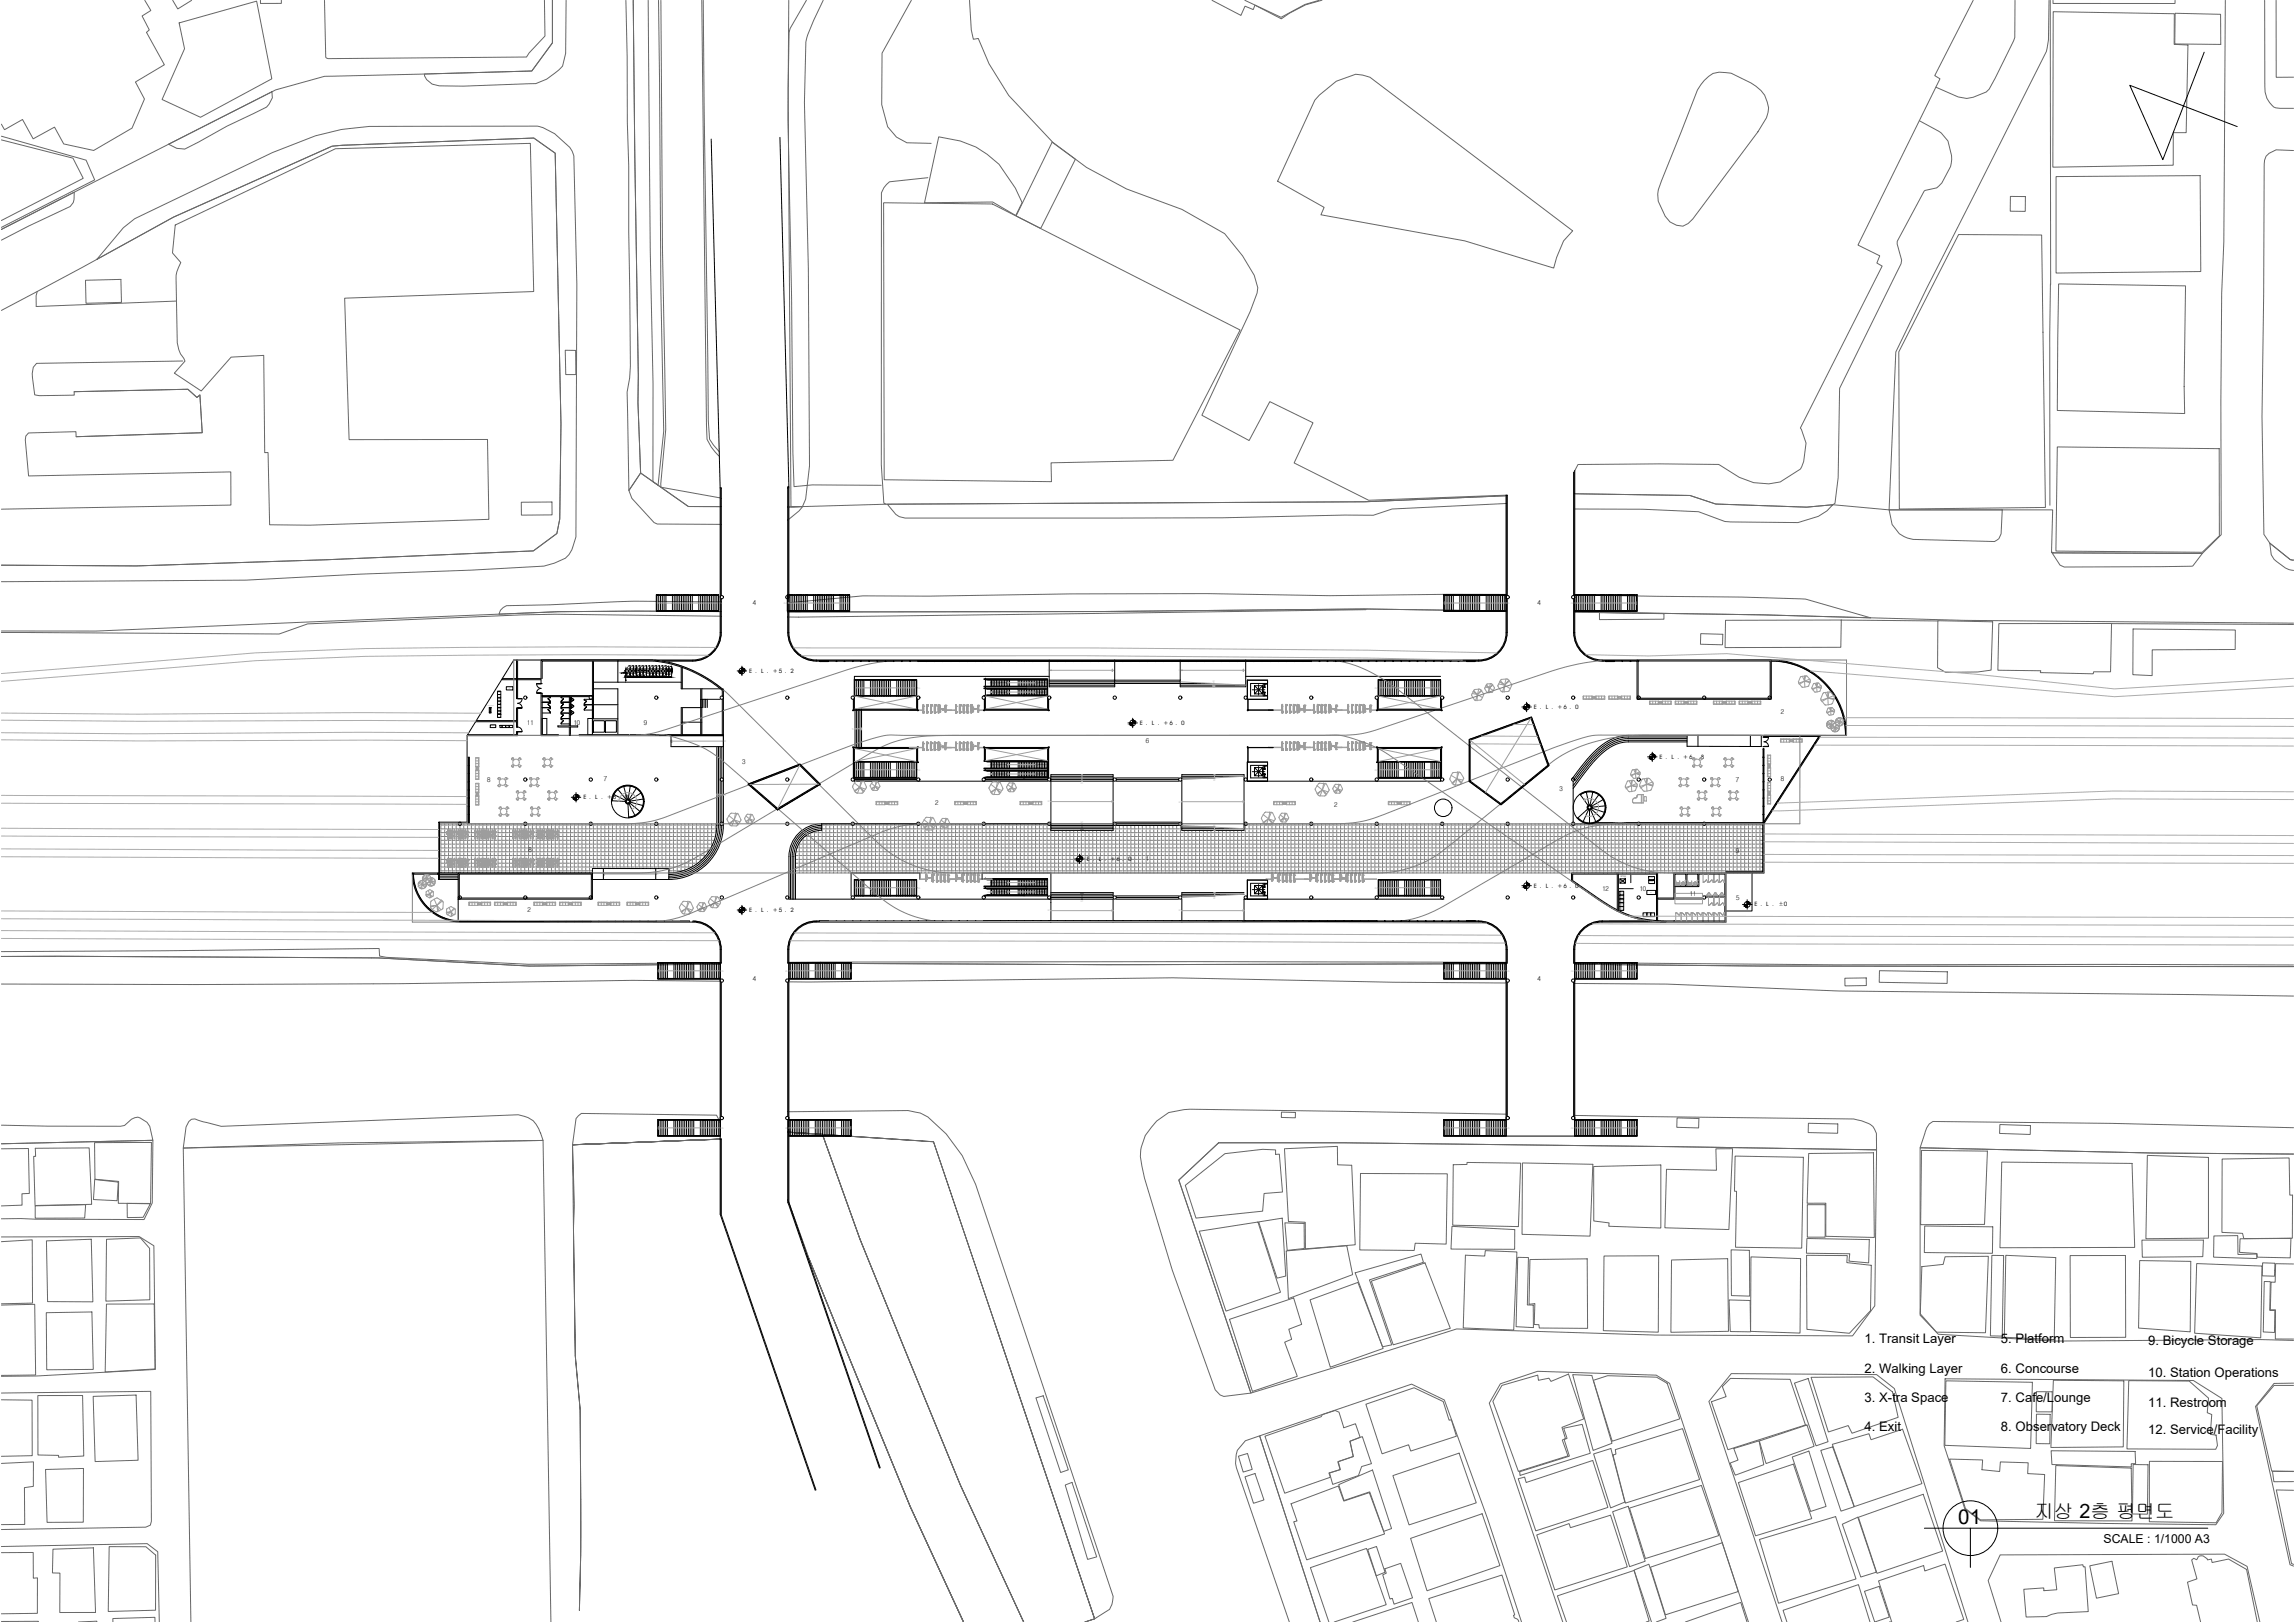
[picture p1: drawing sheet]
<svg xmlns="http://www.w3.org/2000/svg" width="841mm" height="594mm" viewBox="0 0 841 594" stroke-linecap="round" stroke-linejoin="round" font-family="sans-serif">
<defs><g id="words">
<text font-size="7.5" x="717.6" y="558.2">01</text>
<text font-size="7.1" x="745.6" y="556">지상 2층 평면도</text>
<g font-size="4.8">
<text x="683.3" y="491.9">1. Transit Layer</text>
<text x="733.3" y="491.9">5. Platform</text>
<text x="787.2" y="492.6">9. Bicycle Storage</text>
<text x="683.3" y="502.9">2. Walking Layer</text>
<text x="733.3" y="502.9">6. Concourse</text>
<text x="787.2" y="504.5">10. Station Operations</text>
<text x="683.3" y="513.3">3. X-tra Space</text>
<text x="733.3" y="513.3">7. Cafe/Lounge</text>
<text x="787.2" y="515.5">11. Restroom</text>
<text x="683.3" y="524.2">4. Exit</text>
<text x="733.3" y="524.2">8. Observatory Deck</text>
<text x="787.2" y="525.1">12. Service/Facility</text>
</g>
<text font-size="4.5" x="770.9" y="565">SCALE : 1/1000 A3</text>
<g font-size="2.5">
<text x="275.9" y="221.7">4</text>
<text x="563.4" y="221.7">4</text>
<text x="652.5" y="261.6">2</text>
<text x="193" y="265.5">11</text>
<text x="210.1" y="265.5">10</text>
<text x="235.9" y="265.5">9</text>
<text x="419.9" y="272.2">6</text>
<text x="271.9" y="279.7">3</text>
<text x="178.5" y="286.4">8</text>
<text x="221.3" y="286">7</text>
<text x="636.2" y="286.6">7</text>
<text x="652.5" y="286.2">8</text>
<text x="571.5" y="289.6">3</text>
<text x="342.7" y="295">2</text>
<text x="488.9" y="295.4">2</text>
<text x="193.6" y="311.9">8</text>
<text x="419.9" y="315.2">1</text>
<text x="636.2" y="312.6">9</text>
<text x="587.2" y="326.3">12</text>
<text x="600.8" y="326.3">10</text>
<text x="619.2" y="328.3">11</text>
<text x="636.2" y="329.5">5</text>
<text x="193.4" y="333.9">2</text>
<text x="275.9" y="359.3">4</text>
<text x="563.4" y="359.3">4</text>
</g>
<g font-size="2.2">
<text x="274.6" y="246.4">E.L.+5.2</text>
<text x="562.1" y="259.6">E.L.+6.0</text>
<text x="417.7" y="265.5">E.L.+6.0</text>
<text x="608.2" y="277.9">E.L.+6.8</text>
<text x="213.8" y="292.7">E.L.+6.0</text>
<text x="398.3" y="315.3">E.L.+6.0</text>
<text x="562.1" y="325.1">E.L.+6.0</text>
<text x="274.6" y="334">E.L.+5.2</text>
<text x="642.9" y="331.9">E.L.±0</text>
</g>
<g font-size=".8" fill="#a4a4a4">
<text x="263.8" y="221.2">DN</text>
<text x="287.3" y="221.2">DN</text>
<text x="552.4" y="221.2">DN</text>
<text x="575.8" y="221.2">DN</text>
<text x="384" y="245.8">UP</text>
<text x="432" y="245.8">UP</text>
<text x="362.1" y="250.4">UP</text>
<text x="444.4" y="249.9">UP</text>
<text x="336.4" y="252.3">DN</text>
<text x="362" y="253.8">DN</text>
<text x="503.8" y="252.3">DN</text>
<text x="312.9" y="267.3" transform="rotate(-90 312.9 267.3)">UP</text>
<text x="266.1" y="271.9" transform="rotate(-90 266.1 271.9)">UP</text>
<text x="362.1" y="280.4">UP</text>
<text x="336.4" y="282.3">DN</text>
<text x="362" y="283.8">DN</text>
<text x="396.1" y="287.1">UP</text>
<text x="444.7" y="285.9">UP</text>
<text x="503.8" y="282.3">DN</text>
<text x="266.1" y="291.5" transform="rotate(-90 266.1 291.5)">UP</text>
<text x="384" y="293.9">UP</text>
<text x="432" y="293.9">UP</text>
<text x="396.1" y="301.3">UP</text>
<text x="444.7" y="302.5">UP</text>
<text x="241.3" y="320.5" transform="rotate(-90 241.3 320.5)">UP</text>
<text x="362.1" y="323.6">UP</text>
<text x="336.4" y="325.5">DN</text>
<text x="362" y="327">DN</text>
<text x="444.7" y="329.1">UP</text>
<text x="503.8" y="325.5">DN</text>
<text x="384" y="333.8">UP</text>
<text x="396.1" y="330.3">UP</text>
<text x="432" y="333.8">UP</text>
<text x="264.4" y="355.9">DN</text>
<text x="287.8" y="355.9">DN</text>
<text x="552.4" y="355.9">DN</text>
<text x="575.8" y="355.9">DN</text>
<text x="264.4" y="413.4">DN</text>
<text x="287.8" y="413.4">DN</text>
<text x="552.4" y="413.4">DN</text>
<text x="575.8" y="413.4">DN</text>
</g>
<text font-size=".8" x="594" y="321.3">EPS실</text>
<text font-size=".4" x="594.2" y="322.8">OPEN</text>
<g font-size=".3">
<text x="182.5" y="257.7">궤도랙</text>
<text x="182.5" y="254">전원랙</text>
<text x="182.5" y="256.4">궤도랙</text>
<text x="182.6" y="255.2">전원랙</text>
<text x="182.7" y="257.2">AF</text>
<text x="182.8" y="253.6">AF</text>
<text x="182.8" y="256">AF</text>
<text x="182.8" y="254.8">AF</text>
<text x="185.7" y="252">TLDS 인터페이스</text>
<text x="186.5" y="252.5">콘솔</text>
<text x="178.6" y="258.7">신호용 케이블인입구</text>
<text x="182.5" y="260">궤도랙</text>
<text x="182.5" y="258.9">궤도랙</text>
<text x="182.5" y="261.2">궤도랙</text>
<text x="182.6" y="262.5">폐색랙</text>
<text x="182.8" y="259.6">AF</text>
<text x="182.8" y="260.8">AF</text>
<text x="182.8" y="258.4">AF</text>
<text x="180.1" y="266">Ba(24V용)</text>
<text x="183.2" y="266.3">트랜스</text>
<text x="183.3" y="266">절연</text>
<text x="185.3" y="266.2">전원배전반</text>
<text x="604.5" y="323.2">냉난방설비</text>
<text x="604.8" y="321.6">소화설비</text>
<text x="593.7" y="326.8">부가통신</text>
<text x="593.7" y="327.2">사업자용</text>
<text x="593.7" y="328.6">사업자용</text>
<text x="593.7" y="327.6">중계장치</text>
<text x="593.8" y="329.6">부가통신</text>
<text x="593.8" y="329">중계장치</text>
<text x="593.8" y="328.2">부가통신</text>
<text x="604.9" y="326.9">MDF</text>
<text x="593.7" y="332.8">사업자용</text>
<text x="593.7" y="333.2">중계장치</text>
<text x="593.7" y="332.5">부가통신</text>
<text x="593.7" y="330">사업자용</text>
<text x="593.8" y="330.4">중계장치</text>
<text x="593.8" y="331.8">중계장치</text>
<text x="593.8" y="331">부가통신</text>
<text x="593.8" y="331.4">사업자용</text>
<text x="602.6" y="335.2" transform="rotate(-3 602.6 335.2)">OFD</text>
<text x="603.6" y="335">광전송장치</text>
<text x="605" y="334.9">정보통신</text>
<text x="605.3" y="335.5">설비</text>
</g>
<g font-size=".2">
<text x="230.1" y="244.8">정면</text>
<text x="230.2" y="245.8">1</text>
<text x="231.3" y="244.8">정면</text>
<text x="231.4" y="245.8">2</text>
<text x="232.5" y="244.8">정면</text>
<text x="232.6" y="245.8">2</text>
<text x="233.7" y="244.8">정면</text>
<text x="233.8" y="245.7">3</text>
<text x="235" y="244.8">정면</text>
<text x="235" y="245.7">4</text>
<text x="236.1" y="244.8">정면</text>
<text x="236.2" y="245.7">4</text>
<text x="237.3" y="244.8">정면</text>
<text x="237.4" y="245.8">5</text>
<text x="238.5" y="244.8">정면</text>
<text x="238.6" y="245.8">5</text>
<text x="239.7" y="244.8">정면</text>
<text x="239.8" y="245.8">6</text>
<text x="240.9" y="244.8">정면</text>
<text x="241" y="245.8">7</text>
<text x="242.1" y="244.8">정면</text>
<text x="242.2" y="245.8">8</text>
<text x="243.3" y="244.8">정면</text>
<text x="243.4" y="245.8">9</text>
<text x="244.4" y="244.8">정면</text>
<text x="244.5" y="245.6">10</text>
<text x="245.4" y="244.8">정면</text>
<text x="245.5" y="245.6">10</text>
</g>
</g></defs>
<!-- layer: tX  -->
<g fill="none" stroke="#7f7f7f" stroke-width=".37">
<path d="M160.7 302.2h.5M160.7 303.6h.5M160.7 305h.5M160.7 306.4h.5M160.7 307.8h.5M160.7 309.2h.5M160.7 310.6h.5M160.7 312h.5M160.7 313.4h.5M160.7 314.8h.5M160.7 316.2h.5M160.7 317.6h.5"/>
<path d="M160.7 319h.5M161.6 301.7v.5h1M161.6 302.6v1h1M161.6 304v1h1M161.6 305.4v1h1M161.6 306.8v1h1M161.6 308.2v1h1M161.6 309.6v1h1M161.6 311v1h1M161.6 312.3v1.1h1M161.6 313.7v1.1h1M161.6 315.1v1.1h1"/>
<path d="M161.6 316.5v1.1h1M161.6 317.9v1.1h1M161.6 319.3v.4M163 301.7v.5h1M163 302.6v1h1M163 304v1h1M163 305.4v1h1M163 306.8v1h1M163 308.2v1h1M163 309.6v1h1M163 311v1h1M163 312.3v1.1h1"/>
<path d="M163 313.7v1.1h1M163 315.1v1.1h1M163 316.5v1.1h1M163 317.9v1.1h1M163 319.3v.4M164.4 301.7v.5h1M164.4 302.6v1h1M164.4 304v1h1M164.4 305.4v1h1M164.4 306.8v1h1M164.4 308.2v1h1M164.4 309.6v1h1"/>
<path d="M164.4 311v1h1M164.4 312.3v1.1h1M164.4 313.7v1.1h1M164.4 315.1v1.1h1M164.4 316.5v1.1h1M164.4 317.9v1.1h1M164.4 319.3v.4M165.8 301.7v.5h1M165.8 302.6v1h1M165.8 304v1h1M165.8 305.4v1h1M165.8 306.8v1h1"/>
<path d="M165.8 308.2v1h1M165.8 309.6v1h1M165.8 311v1h1M165.8 312.3v1.1h1M165.8 313.7v1.1h1M165.8 315.1v1.1h1M165.8 316.5v1.1h1M165.8 317.9v1.1h1M165.8 319.3v.4M167.2 301.7v.5h1M167.2 302.6v1h1M167.2 304v1h1"/>
<path d="M167.2 305.4v1h1M167.2 306.8v1h1M167.2 308.2v1h1M167.2 309.6v1h1M167.2 311v1h1M167.2 312.3v1.1h1M167.2 313.7v1.1h1M167.2 315.1v1.1h1M167.2 316.5v1.1h1M167.2 317.9v1.1h1M167.2 319.3v.4M168.6 301.7v.5h1"/>
<path d="M168.6 302.6v1h1M168.6 304v1h1M168.6 305.4v1h1M168.6 306.8v1h1M168.6 308.2v1h1M168.6 309.6v1h1M168.6 311v1h1M168.6 312.3v1.1h1M168.6 313.7v1.1h1M168.6 315.1v1.1h1M168.6 316.5v1.1h1M168.6 317.9v1.1h1"/>
<path d="M168.6 319.3v.4M169.9 301.7v.5h1.1M169.9 302.6v1h1.1M169.9 304v1h1.1M169.9 305.4v1h1.1M169.9 306.8v1h1.1M169.9 308.2v1h1.1M169.9 309.6v1h1.1M169.9 311v1h1.1M169.9 312.3v1.1h1.1M169.9 313.7v1.1h1.1M169.9 315.1v1.1h1.1"/>
<path d="M169.9 316.5v1.1h1.1M169.9 317.9v1.1h1.1M169.9 319.3v.4M171.3 301.7v.5h1.1M171.3 302.6v1h1.1M171.3 304v1h1.1M171.3 305.4v1h1.1M171.3 306.8v1h1.1M171.3 308.2v1h1.1M171.3 309.6v1h1.1M171.3 311v1h1.1M171.3 312.3v1.1h1.1"/>
<path d="M171.3 313.7v1.1h1.1M171.3 315.1v1.1h1.1M171.3 316.5v1.1h1.1M171.3 317.9v1.1h1.1M171.3 319.3v.4M172.7 301.7v.5h1.1M172.7 302.6v1h1.1M172.7 304v1h1.1M172.7 305.4v1h1.1M172.7 306.8v1h1.1M172.7 308.2v1h1.1M172.7 309.6v1h1.1"/>
<path d="M172.7 311v1h1.1M172.7 312.3v1.1h1.1M172.7 313.7v1.1h1.1M172.7 315.1v1.1h1.1M172.7 316.5v1.1h1.1M172.7 317.9v1.1h1.1M172.7 319.3v.4M174.1 301.7v.5h1.1M174.1 302.6v1h1.1M174.1 304v1h1.1M174.1 305.4v1h1.1M174.1 306.8v1h1.1"/>
<path d="M174.1 308.2v1h1.1M174.1 309.6v1h1.1M174.1 311v1h1.1M174.1 312.3v1.1h1.1M174.1 313.7v1.1h1.1M174.1 315.1v1.1h1.1M174.1 316.5v1.1h1.1M174.1 317.9v1.1h1.1M174.1 319.3v.4M175.5 301.7v.5h1.1M175.5 302.6v1h1.1M175.5 304v1h1.1"/>
<path d="M175.5 305.4v1h1.1M175.5 306.8v1h1.1M175.5 308.2v1h1.1M175.5 309.6v1h1.1M175.5 311v1h1.1M175.5 312.3v1.1h1.1M175.5 313.7v1.1h1.1M175.5 315.1v1.1h1.1M175.5 316.5v1.1h1.1M175.5 317.9v1.1h1.1M175.5 319.3v.4M176.9 301.7v.5h1"/>
<path d="M176.9 302.6v1h1M176.9 304v1h1M176.9 305.4v1h1M176.9 306.8v1h1M176.9 308.2v1h1M176.9 309.6v1h1M176.9 311v1h1M176.9 312.3v1.1h1M176.9 313.7v1.1h1M176.9 315.1v1.1h1M176.9 316.5v1.1h1M176.9 317.9v1.1h1"/>
<path d="M176.9 319.3v.4M178.3 301.7v.5h1M178.3 302.6v1h1M178.3 304v1h1M178.3 305.4v1h1M178.3 306.8v1h1M178.3 308.2v1h1M178.3 309.6v1h1M178.3 311v1h1M178.3 312.3v1.1h1M178.3 313.7v1.1h1M178.3 315.1v1.1h1"/>
<path d="M178.3 316.5v1.1h1M178.3 317.9v1.1h1M178.3 319.3v.4M179.7 301.7v.5h1M179.7 302.6v1h1M179.7 304v1h1M179.7 305.4v1h1M179.7 306.8v1h1M179.7 308.2v1h1M179.7 309.6v1h1M179.7 311v1h1M179.7 312.3v1.1h1"/>
<path d="M179.7 313.7v1.1h1M179.7 315.1v1.1h1M179.7 316.5v1.1h1M179.7 317.9v1.1h1M179.7 319.3v.4M181.1 301.7v.5h1M181.1 302.6v1h1M181.1 304v1h1M181.1 305.4v1h1M181.1 306.8v1h1M181.1 308.2v1h1M181.1 309.6v1h1"/>
<path d="M181.1 311v1h1M181.1 312.3v1.1h1M181.1 313.7v1.1h1M181.1 315.1v1.1h1M181.1 316.5v1.1h1M181.1 317.9v1.1h1M181.1 319.3v.4M182.5 301.7v.5h1M182.5 302.6v1h1M182.5 304v1h1M182.5 305.4v1h1M182.5 306.8v1h1"/>
<path d="M182.5 308.2v1h1M182.5 309.6v1h1M182.5 311v1h1M182.5 312.3v1.1h1M182.5 313.7v1.1h1M182.5 315.1v1.1h1M182.5 316.5v1.1h1M182.5 317.9v1.1h1M182.5 319.3v.4M183.9 301.7v.5h1M183.9 302.6v1h1M183.9 304v1h1"/>
<path d="M183.9 305.4v1h1M183.9 306.8v1h1M183.9 308.2v1h1M183.9 309.6v1h1M183.9 311v1h1M183.9 312.3v1.1h1M183.9 313.7v1.1h1M183.9 315.1v1.1h1M183.9 316.5v1.1h1M183.9 317.9v1.1h1M183.9 319.3v.4M185.3 301.7v.5h1"/>
<path d="M185.3 302.6v1h1M185.3 304v1h1M185.3 305.4v1h1M185.3 306.8v1h1M185.3 308.2v1h1M185.3 309.6v1h1M185.3 311v1h1M185.3 312.3v1.1h1M185.3 313.7v1.1h1M185.3 315.1v1.1h1M185.3 316.5v1.1h1M185.3 317.9v1.1h1"/>
<path d="M185.3 319.3v.4M186.7 301.7v.5h1M186.7 302.6v1h1M186.7 304v1h1M186.7 305.4v1h1M186.7 306.8v1h1M186.7 308.2v1h1M186.7 309.6v1h1M186.7 311v1h1M186.7 312.3v1.1h1M186.7 313.7v1.1h1M186.7 315.1v1.1h1"/>
<path d="M186.7 316.5v1.1h1M186.7 317.9v1.1h1M186.7 319.3v.4M188.1 301.7v.5h1M188.1 302.6v1h1M188.1 304v1h1M188.1 305.4v1h1M188.1 306.8v1h1M188.1 308.2v1h1M188.1 309.6v1h1M188.1 311v1h1M188.1 312.3v1.1h1"/>
<path d="M188.1 313.7v1.1h1M188.1 315.1v1.1h1M188.1 316.5v1.1h1M188.1 317.9v1.1h1M188.1 319.3v.4M189.5 301.7v.5h1M189.5 302.6v1h1M189.5 304v1h1M189.5 305.4v1h1M189.5 306.8v1h1M189.5 308.2v1h1M189.5 309.6v1h1"/>
<path d="M189.5 311v1h1M189.5 312.3v1.1h1M189.5 313.7v1.1h1M189.5 315.1v1.1h1M189.5 316.5v1.1h1M189.5 317.9v1.1h1M189.5 319.3v.4M190.9 301.7v.5h1M190.9 302.6v1h1M190.9 304v1h1M190.9 305.4v1h1M190.9 306.8v1h1"/>
<path d="M190.9 308.2v1h1M190.9 309.6v1h1M190.9 311v1h1M190.9 312.3v1.1h1M190.9 313.7v1.1h1M190.9 315.1v1.1h1M190.9 316.5v1.1h1M190.9 317.9v1.1h1M190.9 319.3v.4M192.3 301.7v.5h1M192.3 302.6v1h1M192.3 304v1h1"/>
<path d="M192.3 305.4v1h1M192.3 306.8v1h1M192.3 308.2v1h1M192.3 309.6v1h1M192.3 311v1h1M192.3 312.3v1.1h1M192.3 313.7v1.1h1M192.3 315.1v1.1h1M192.3 316.5v1.1h1M192.3 317.9v1.1h1M192.3 319.3v.4M193.7 301.7v.5h1"/>
<path d="M193.7 302.6v1h1M193.7 304v1h1M193.7 305.4v1h1M193.7 306.8v1h1M193.7 308.2v1h1M193.7 309.6v1h1M193.7 311v1h1M193.7 312.3v1.1h1M193.7 313.7v1.1h1M193.7 315.1v1.1h1M193.7 316.5v1.1h1M193.7 317.9v1.1h1"/>
<path d="M193.7 319.3v.4M195.1 301.7v.5h1M195.1 302.6v1h1M195.1 304v1h1M195.1 305.4v1h1M195.1 306.8v1h1M195.1 308.2v1h1M195.1 309.6v1h1M195.1 311v1h1M195.1 312.3v1.1h1M195.1 313.7v1.1h1M195.1 315.1v1.1h1"/>
<path d="M195.1 316.5v1.1h1M195.1 317.9v1.1h1M195.1 319.3v.4M196.5 301.7v.5h1M196.5 302.6v1h1M196.5 304v1h1M196.5 305.4v1h1M196.5 306.8v1h1M196.5 308.2v1h1M196.5 309.6v1h1M196.5 311v1h1M196.5 312.3v1.1h1"/>
<path d="M196.5 313.7v1.1h1M196.5 315.1v1.1h1M196.5 316.5v1.1h1M196.5 317.9v1.1h1M196.5 319.3v.4M197.9 301.7v.5h1M197.9 302.6v1h1M197.9 304v1h1M197.9 305.4v1h1M197.9 306.8v1h1M197.9 308.2v1h1M197.9 309.6v1h1"/>
<path d="M197.9 311v1h1M197.9 312.3v1.1h1M197.9 313.7v1.1h1M197.9 315.1v1.1h1M197.9 316.5v1.1h1M197.9 317.9v1.1h1M197.9 319.3v.4M199.3 301.7v.5h1M199.3 302.6v1h1M199.3 304v1h1M199.3 305.4v1h1M199.3 306.8v1h1"/>
<path d="M199.3 308.2v1h1M199.3 309.6v1h1M199.3 311v1h1M199.3 312.3v1.1h1M199.3 313.7v1.1h1M199.3 315.1v1.1h1M199.3 316.5v1.1h1M199.3 317.9v1.1h1M199.3 319.3v.4M200.7 301.7v.5h1M200.7 302.6v1h1M200.7 304v1h1"/>
<path d="M200.7 305.4v1h1M200.7 306.8v1h1M200.7 308.2v1h1M200.7 309.6v1h1M200.7 311v1h1M200.7 312.3v1.1h1M200.7 313.7v1.1h1M200.7 315.1v1.1h1M200.7 316.5v1.1h1M200.7 317.9v1.1h1M200.7 319.3v.4M202.1 301.7v.5h1"/>
<path d="M202.1 302.6v1h1M202.1 304v1h1M202.1 305.4v1h1M202.1 306.8v1h1M202.1 308.2v1h1M202.1 309.6v1h1M202.1 311v1h1M202.1 312.3v1.1h1M202.1 313.7v1.1h1M202.1 315.1v1.1h1M202.1 316.5v1.1h1M202.1 317.9v1.1h1"/>
<path d="M202.1 319.3v.4M203.5 301.7v.5h1M203.5 302.6v1h1M203.5 304v1h1M203.5 305.4v1h1M203.5 306.8v1h1M203.5 308.2v1h1M203.5 309.6v1h1M203.5 311v1h1M203.5 312.3v1.1h1M203.5 313.7v1.1h1M203.5 315.1v1.1h1"/>
<path d="M203.5 316.5v1.1h1M203.5 317.9v1.1h1M203.5 319.3v.4M204.9 301.7v.5h1M204.9 302.6v1h1M204.9 304v1h1M204.9 305.4v1h1M204.9 306.8v1h1M204.9 308.2v1h1M204.9 309.6v1h1M204.9 311v1h1M204.9 312.3v1.1h1"/>
<path d="M204.9 313.7v1.1h1M204.9 315.1v1.1h1M204.9 316.5v1.1h1M204.9 317.9v1.1h1M204.9 319.3v.4M206.3 301.7v.5h1M206.3 302.6v1h1M206.3 304v1h1M206.3 305.4v1h1M206.3 306.8v1h1M206.3 308.2v1h1M206.3 309.6v1h1"/>
<path d="M206.3 311v1h1M206.3 312.3v1.1h1M206.3 313.7v1.1h1M206.3 315.1v1.1h1M206.3 316.5v1.1h1M206.3 317.9v1.1h1M206.3 319.3v.4M207.7 301.7v.5h1M207.7 302.6v1h1M207.7 304v1h1M207.7 305.4v1h1M207.7 306.8v1h1"/>
<path d="M207.7 308.2v1h1M207.7 309.6v1h1M207.7 311v1h1M207.7 312.3v1.1h1M207.7 313.7v1.1h1M207.7 315.1v1.1h1M207.7 316.5v1.1h1M207.7 317.9v1.1h1M207.7 319.3v.4M209.1 301.7v.5h1M209.1 302.6v1h1M209.1 304v1h1"/>
<path d="M209.1 305.4v1h1M209.1 306.8v1h1M209.1 308.2v1h1M209.1 309.6v1h1M209.1 311v1h1M209.1 312.3v1.1h1M209.1 313.7v1.1h1M209.1 315.1v1.1h1M209.1 316.5v1.1h1M209.1 317.9v1.1h1M209.1 319.3v.4M210.5 301.7v.5h1"/>
<path d="M210.5 302.6v1h1M210.5 304v1h1M210.5 305.4v1h1M210.5 306.8v1h1M210.5 308.2v1h1M210.5 309.6v1h1M210.5 311v1h1M210.5 312.3v1.1h1M210.5 313.7v1.1h1M210.5 315.1v1.1h1M210.5 316.5v1.1h1M210.5 317.9v1.1h1"/>
<path d="M210.5 319.3v.4M211.9 301.7v.5h1M211.9 302.6v1h1M211.9 304v1h1M211.9 305.4v1h1M211.9 306.8v1h1M211.9 308.2v1h1M211.9 309.6v1h1M211.9 311v1h1M211.9 312.3v1.1h1M211.9 313.7v1.1h1M211.9 315.1v1.1h1"/>
<path d="M211.9 316.5v1.1h1M211.9 317.9v1.1h1M211.9 319.3v.4M213.3 301.7v.5h1M213.3 302.6v1h1M213.3 304v1h1M213.3 305.4v1h1M213.3 306.8v1h1M213.3 308.2v1h1M213.3 309.6v1h1M213.3 311v1h1M213.3 312.3v1.1h1"/>
<path d="M213.3 313.7v1.1h1M213.3 315.1v1.1h1M213.3 316.5v1.1h1M213.3 317.9v1.1h1M213.3 319.3v.4M214.7 301.7v.5h1M214.7 302.6v1h1M214.7 304v1h1M214.7 305.4v1h1M214.7 306.8v1h1M214.7 308.2v1h1M214.7 309.6v1h1"/>
<path d="M214.7 311v1h1M214.7 312.3v1.1h1M214.7 313.7v1.1h1M214.7 315.1v1.1h1M214.7 316.5v1.1h1M214.7 317.9v1.1h1M214.7 319.3v.4M216 301.7v.5h1.1M216 302.6v1h1.1M216 304v1h1.1M216 305.4v1h1.1M216 306.8v1h1.1"/>
<path d="M216 308.2v1h1.1M216 309.6v1h1.1M216 311v1h1.1M216 312.3v1.1h1.1M216 313.7v1.1h1.1M216 315.1v1.1h1.1M216 316.5v1.1h1.1M216 317.9v1.1h1.1M216 319.3v.4M217.4 301.7v.5h1.1M217.4 302.6v1h1.1M217.4 304v1h1.1"/>
<path d="M217.4 305.4v1h1.1M217.4 306.8v1h1.1M217.4 308.2v1h1.1M217.4 309.6v1h1.1M217.4 311v1h1.1M217.4 312.3v1.1h1.1M217.4 313.7v1.1h1.1M217.4 315.1v1.1h1.1M217.4 316.5v1.1h1.1M217.4 317.9v.2M218.8 301.7v.5h1.1M218.8 302.6v1h1.1"/>
<path d="M218.8 304v1h1.1M218.8 305.4v1h1.1M218.8 306.8v1h1.1M218.8 308.2v1h1.1M218.8 309.6v1h1.1M218.8 311v1h1.1M218.8 312.3v1.1h1.1M218.8 313.7v1.1h1.1M218.8 315.1v1.1h1.1M218.8 316.5v1.1h1.1M218.8 317.9v.2M220.2 301.7v.5h1.1"/>
<path d="M220.2 302.6v1h1.1M220.2 304v1h1.1M220.2 305.4v1h1.1M220.2 306.8v1h1.1M220.2 308.2v1h1.1M220.2 309.6v1h1.1M220.2 311v1h1.1M220.2 312.3v1.1h1.1M220.2 313.7v1.1h1.1M220.2 315.1v1.1h1.1M220.2 316.5v1.1h1.1M220.2 317.9v.2"/>
<path d="M221.6 301.7v.5h1.1M221.6 302.6v1h1.1M221.6 304v1h1.1M221.6 305.4v1h1.1M221.6 306.8v1h1.1M221.6 308.2v1h1.1M221.6 309.6v1h1.1M221.6 311v1h1.1M221.6 312.3v1.1h1.1M221.6 313.7v1.1h1.1M221.6 315.1v1.1h1.1M221.6 316.5v1.1h1.1"/>
<path d="M221.6 317.9v.2M223 301.7v.5h1M223 302.6v1h1M223 304v1h1M223 305.4v1h1M223 306.8v1h1M223 308.2v1h1M223 309.6v1h1M223 311v1h1M223 312.3v1.1h1M223 313.7v1.1h1M223 315.1v1.1h1"/>
<path d="M223 316.5v1.1h1M223 317.9v.2M224.4 301.7v.5h1M224.4 302.6v1h1M224.4 304v1h1M224.4 305.4v1h1M224.4 306.8v1h1M224.4 308.2v1h1M224.4 309.6v1h1M224.4 311v1h1M224.4 312.3v1.1h1M224.4 313.7v1.1h1"/>
<path d="M224.4 315.1v1.1h1M224.4 316.5v1.1h1M224.4 317.9v.2M225.8 301.7v.5h1M225.8 302.6v1h1M225.8 304v1h1M225.8 305.4v1h1M225.8 306.8v1h1M225.8 308.2v1h1M225.8 309.6v1h1M225.8 311v1h1M225.8 312.3v1.1h1"/>
<path d="M225.8 313.7v1.1h1M225.8 315.1v1.1h1M225.8 316.5v1.1h1M225.8 317.9v.2M227.2 301.7v.5h1M227.2 302.6v1h1M227.2 304v1h1M227.2 305.4v1h1M227.2 306.8v1h1M227.2 308.2v1h1M227.2 309.6v1h1M227.2 311v1h1"/>
<path d="M227.2 312.3v1.1h1M227.2 313.7v1.1h1M227.2 315.1v1.1h1M227.2 316.5v1.1h1M227.2 317.9v.2M228.6 301.7v.5h1M228.6 302.6v1h1M228.6 304v1h1M228.6 305.4v1h1M228.6 306.8v1h1M228.6 308.2v1h1M228.6 309.6v1h1"/>
<path d="M228.6 311v1h1M228.6 312.3v1.1h1M228.6 313.7v1.1h1M228.6 315.1v1.1h1M228.6 316.5v1.1h1M228.6 317.9v.2M230 301.7v.5h1M230 302.6v1h1M230 304v1h1M230 305.4v1h1M230 306.8v1h1M230 308.2v1h1"/>
<path d="M230 309.6v1h1M230 311v1h1M230 312.3v1.1h1M230 313.7v1.1h1M230 315.1v1.1h1M230 316.5v1.1h1M230 317.9v.2M231.4 301.7v.5h1M231.4 302.6v1h1M231.4 304v1h1M231.4 305.4v1h1M231.4 306.8v1h1"/>
<path d="M231.4 308.2v1h1M231.4 309.6v1h1M231.4 311v1h1M231.4 312.3v1.1h1M231.4 313.7v1.1h1M231.4 315.1v1.1h1M231.4 316.5v1.1h1M231.4 317.9v.2M232.8 301.7v.5h1M232.8 302.6v1h1M232.8 304v1h1M232.8 305.4v1h1"/>
<path d="M232.8 306.8v1h1M232.8 308.2v1h1M232.8 309.6v1h1M232.8 311v1h1M232.8 312.3v1.1h1M232.8 313.7v1.1h1M232.8 315.1v1.1h1M232.8 316.5v1.1h1M232.8 317.9v.2M234.2 301.7v.5h1M234.2 302.6v1h1M234.2 304v1h1"/>
<path d="M234.2 305.4v1h1M234.2 306.8v1h1M234.2 308.2v1h1M234.2 309.6v1h1M234.2 311v1h1M234.2 312.3v1.1h1M234.2 313.7v1.1h1M234.2 315.1v1.1h1M234.2 316.5v1.1h1M234.2 317.9v.2M235.6 301.7v.5h1M235.6 302.6v1h1"/>
<path d="M235.6 304v1h1M235.6 305.4v1h1M235.6 306.8v1h1M235.6 308.2v1h1M235.6 309.6v1h1M235.6 311v1h1M235.6 312.3v1.1h1M235.6 313.7v1.1h1M235.6 315.1v1.1h1M235.6 316.5v1.1h1M235.6 317.9v.2M237 301.7v.5h1"/>
<path d="M237 302.6v1h1M237 304v1h1M237 305.4v1h1M237 306.8v1h1M237 308.2v1h1M237 309.6v1h1M237 311v1h1M237 312.3v1.1h1M237 313.7v1.1h1M237 315.1v1.1h1M237 316.5v1.1h1M237 317.9v.2"/>
<path d="M238.4 301.7v.5h1M238.4 302.6v1h1M238.4 304v1h1M238.4 305.4v1h1M238.4 306.8v1h1M238.4 308.2v1h1M238.4 309.6v1h1M238.4 311v1h1M238.4 312.3v1.1h1M238.4 313.7v1.1h1M238.4 315.1v1.1h1M238.4 316.5v1.1h1"/>
<path d="M238.4 317.9v.2M239.8 301.7v.5h1M239.8 302.6v1h1M239.8 304v1h1M239.8 305.4v1h1M239.8 306.8v1h1M239.8 308.2v1h1M239.8 309.6v1h1M239.8 311v1h1M239.8 312.3v1.1h1M239.8 313.7v1.1h1M239.8 315.1v1.1h1"/>
<path d="M239.8 316.5v1.1h1M239.8 317.9v.2M241.2 301.7v.5h1M241.2 302.6v1h1M241.2 304v1h1M241.2 305.4v1h1M241.2 306.8v1h1M241.2 308.2v1h1M241.2 309.6v1h1M241.2 311v1h1M241.2 312.3v1.1h1M241.2 313.7v1.1h1"/>
<path d="M241.2 315.1v1.1h1M241.2 316.5v1.1h1M241.2 317.9v.2M242.6 301.7v.5h1M242.6 302.6v1h1M242.6 304v1h1M242.6 305.4v1h1M242.6 306.8v1h1M242.6 308.2v1h1M242.6 309.6v1h1M242.6 311v1h1M242.6 312.3v1.1h1"/>
<path d="M242.6 313.7v1.1h1M242.6 315.1v1.1h1M242.6 316.5v1.1h1M242.6 317.9v.2M244 301.7v.5h1M244 302.6v1h1M244 304v1h1M244 305.4v1h1M244 306.8v1h1M244 308.2v1h1M244 309.6v1h1M244 311v1h1"/>
<path d="M244 312.3v1.1h1M244 313.7v1.1h1M244 315.1v1.1h1M244 316.5v1.1h1M244 317.9v.2M245.4 301.7v.5h1M245.4 302.6v1h1M245.4 304v1h1M245.4 305.4v1h1M245.4 306.8v1h1M245.4 308.2v1h1M245.4 309.6v1h1"/>
<path d="M245.4 311v1h1M245.4 312.3v1.1h1M245.4 313.7v1.1h1M245.4 315.1v1.1h1M245.4 316.5v1.1h1M245.4 317.9v1.1h1M245.4 319.3v.4M246.8 301.7v.5h1M246.8 302.6v1h1M246.8 304v1h1M246.8 305.4v1h1M246.8 306.8v1h1"/>
<path d="M246.8 308.2v1h1M246.8 309.6v1h1M246.8 311v1h1M246.8 312.3v1.1h1M246.8 313.7v1.1h1M246.8 315.1v1.1h1M246.8 316.5v1.1h1M246.8 317.9v1.1h1M246.8 319.3v.4M248.2 301.7v.5h1M248.2 302.6v1h1M248.2 304v1h1"/>
<path d="M248.2 305.4v1h1M248.2 306.8v1h1M248.2 308.2v1h1M248.2 309.6v1h1M248.2 311v1h1M248.2 312.3v1.1h1M248.2 313.7v1.1h1M248.2 315.1v1.1h1M248.2 316.5v1.1h1M248.2 317.9v1.1h1M248.2 319.3v.2M249.6 301.7v.5h1"/>
<path d="M249.6 302.6v1h1M249.6 304v1h1M249.6 305.4v1h1M249.6 306.8v1h1M249.6 308.2v1h1M249.6 309.6v1h1M249.6 311v1h1M249.6 312.3v1.1h1M249.6 313.7v1.1h1M249.6 315.1v1.1h1M249.6 316.5v1.1h1M249.6 317.9v1.1h.7"/>
<path d="M251 301.7v.5h1M251 302.6v1h1M251 304v1h1M251 305.4v1h1M251 306.8v1h1M251 308.2v1h1M251 309.6v1h1M251 311v1h1M251 312.3v1.1h1M251 313.7v1.1h1M251 315.1v1.1h1M251 316.5v1.1h1"/>
<path d="M251 317.9v.8M252.4 301.7v.5h1M252.4 302.6v1h1M252.4 304v1h1M252.4 305.4v1h1M252.4 306.8v1h1M252.4 308.2v1h1M252.4 309.6v1h1M252.4 311v1h1M252.4 312.3v1.1h1M252.4 313.7v1.1h1M252.4 315.1v1.1h1"/>
<path d="M252.4 316.5v1.1h1M252.4 317.9v.3M253.8 301.7v.5h1M253.8 302.6v1h1M253.8 304v1h1M253.8 305.4v1h1M253.8 306.8v1h1M253.8 308.2v1h1M253.8 309.6v1h1M253.8 311v1h1M253.8 312.3v1.1h1M253.8 313.7v1.1h1"/>
<path d="M253.8 315.1v1.1h1M253.8 316.5v1M255.2 301.7v.5h1M255.2 302.6v1h1M255.2 304v1h1M255.2 305.4v1h1M255.2 306.8v1h1M255.2 308.2v1h1M255.2 309.6v1h1M255.2 311v1h1M255.2 312.3v1.1h1M255.2 313.7v1.1h1"/>
<path d="M255.2 315.1v1.1h.5M255.2 316.5v.1M256.6 301.7v.5h1M256.6 302.6v1h1M256.6 304v1h1M256.6 305.4v1h1M256.6 306.8v1h1M256.6 308.2v1h1M256.6 309.6v1h1M256.6 311v1h1M256.6 312.3v1.1h1M256.6 313.7v1.1h.7"/>
<path d="M256.6 315.1v.4M258 301.7v.5h1M258 302.6v1h1M258 304v1h1M258 305.4v1h1M258 306.8v1h1M258 308.2v1h1M258 309.6v1h1M258 311v1h1M258 312.3v1.1h.6M258 313.7v.4M259.4 301.7v.5h1"/>
<path d="M259.4 302.6v1h1M259.4 304v1h1M259.4 305.4v1h1M259.4 306.8v1h1M259.4 308.2v1h1M259.4 309.6v1h1M259.4 311v1h.3M259.4 312.3v.2M260.8 301.7v.5h1M260.8 302.6v1h1M260.8 304v1h1M260.8 305.4v1h1"/>
<path d="M260.8 306.8v1h1M260.8 308.2v1h.4M260.8 309.6v.6M262.1 301.7v.5h.6M262.1 302.6v1h.5M262.1 304v1h.4M262.1 305.4l.1 1M291.5 313.4h1M291.5 314.8h1M291.5 316.2h1M291.5 317.6h1M291.5 319h1"/>
<path d="M291.7 312h.8M292 310.6h.5M292.9 308.8v.4h1M292.9 309.6v1h1M292.9 311v1h1M292.9 312.3v1.1h1M292.9 313.7v1.1h1M292.9 315.1v1.1h1M292.9 316.5v1.1h1M292.9 317.9v1.1h1M292.9 319.3v.4M293.6 307.8h.3"/>
<path d="M294.3 307v.8h1M294.3 308.2v1h1M294.3 309.6v1h1M294.3 311v1h1M294.3 312.3v1.1h1M294.3 313.7v1.1h1M294.3 315.1v1.1h1M294.3 316.5v1.1h1M294.3 317.9v1.1h1M294.3 319.3v.4M294.9 306.4h.4M295.7 305.8v.6h1"/>
<path d="M295.7 306.8v1h1M295.7 308.2v1h1M295.7 309.6v1h1M295.7 311v1h1M295.7 312.3v1.1h1M295.7 313.7v1.1h1M295.7 315.1v1.1h1M295.7 316.5v1.1h1M295.7 317.9v1.1h1M295.7 319.3v.4M297.1 305.4v1h1M297.1 306.8v1h1"/>
<path d="M297.1 308.2v1h1M297.1 309.6v1h1M297.1 311v1h1M297.1 312.3v1.1h1M297.1 313.7v1.1h1M297.1 315.1v1.1h1M297.1 316.5v1.1h1M297.1 317.9v1.1h1M297.1 319.3v.4M297.1 305h1M298.5 304.5v.5h1M298.5 305.4v1h1"/>
<path d="M298.5 306.8v1h1M298.5 308.2v1h1M298.5 309.6v1h1M298.5 311v1h1M298.5 312.3v1.1h1M298.5 313.7v1.1h1M298.5 315.1v1.1h1M298.5 316.5v1.1h1M298.5 317.9v1.1h1M298.5 319.3v.4M299.9 304.2v.8h1M299.9 305.4v1h1"/>
<path d="M299.9 306.8v1h1M299.9 308.2v1h1M299.9 309.6v1h1M299.9 311v1h1M299.9 312.3v1.1h1M299.9 313.7v1.1h1M299.9 315.1v1.1h1M299.9 316.5v1.1h1M299.9 317.9v1.1h1M299.9 319.3v.4M301.3 301.7v.5h1M301.3 302.6v1h1"/>
<path d="M301.3 304v1h1M301.3 305.4v1h1M301.3 306.8v1h1M301.3 308.2v1h1M301.3 309.6v1h1M301.3 311v1h1M301.3 312.3v1.1h1M301.3 313.7v1.1h1M301.3 315.1v1.1h1M301.3 316.5v1.1h1M301.3 317.9v1.1h1M301.3 319.3v.4"/>
<path d="M302.7 301.7v.5h1M302.7 302.6v1h1M302.7 304v1h1M302.7 305.4v1h1M302.7 306.8v1h1M302.7 308.2v1h1M302.7 309.6v1h1M302.7 311v1h1M302.7 312.3v1.1h1M302.7 313.7v1.1h1M302.7 315.1v1.1h1M302.7 316.5v1.1h1"/>
<path d="M302.7 317.9v1.1h1M302.7 319.3v.4M304.1 301.7v.5h1M304.1 302.6v1h1M304.1 304v1h1M304.1 305.4v1h1M304.1 306.8v1h1M304.1 308.2v1h1M304.1 309.6v1h1M304.1 311v1h1M304.1 312.3v1.1h1M304.1 313.7v1.1h1"/>
<path d="M304.1 315.1v1.1h1M304.1 316.5v1.1h1M304.1 317.9v1.1h1M304.1 319.3v.4M305.5 301.7v.5h1M305.5 302.6v1h1M305.5 304v1h1M305.5 305.4v1h1M305.5 306.8v1h1M305.5 308.2v1h1M305.5 309.6v1h1M305.5 311v1h1"/>
<path d="M305.5 312.3v1.1h1M305.5 313.7v1.1h1M305.5 315.1v1.1h1M305.5 316.5v1.1h1M305.5 317.9v1.1h1M305.5 319.3v.4M306.9 301.7v.5h1M306.9 302.6v1h1M306.9 304v1h1M306.9 305.4v1h1M306.9 306.8v1h1M306.9 308.2v1h1"/>
<path d="M306.9 309.6v1h1M306.9 311v1h1M306.9 312.3v1.1h1M306.9 313.7v1.1h1M306.9 315.1v1.1h1M306.9 316.5v1.1h1M306.9 317.9v1.1h1M306.9 319.3v.4M308.3 301.7v.5h1M308.3 302.6v1h1M308.3 304v1h1M308.3 305.4v1h1"/>
<path d="M308.3 306.8v1h1M308.3 308.2v1h1M308.3 309.6v1h1M308.3 311v1h1M308.3 312.3v1.1h1M308.3 313.7v1.1h1M308.3 315.1v1.1h1M308.3 316.5v1.1h1M308.3 317.9v1.1h1M308.3 319.3v.4M309.6 301.7v.5h1.1M309.6 302.6v1h1.1"/>
<path d="M309.6 304v1h1.1M309.6 305.4v1h1.1M309.6 306.8v1h1.1M309.6 308.2v1h1.1M309.6 309.6v1h1.1M309.6 311v1h1.1M309.6 312.3v1.1h1.1M309.6 313.7v1.1h1.1M309.6 315.1v1.1h1.1M309.6 316.5v1.1h1.1M309.6 317.9v1.1h1.1M309.6 319.3v.4"/>
<path d="M311 301.7v.5h1.1M311 302.6v1h1.1M311 304v1h1.1M311 305.4v1h1.1M311 306.8v1h1.1M311 308.2v1h1.1M311 309.6v1h1.1M311 311v1h1.1M311 312.3v1.1h1.1M311 313.7v1.1h1.1M311 315.1v1.1h1.1M311 316.5v1.1h1.1"/>
<path d="M311 317.9v1.1h1.1M311 319.3v.4M312.4 301.7v.5h1.1M312.4 302.6v1h1.1M312.4 304v1h1.1M312.4 305.4v1h1.1M312.4 306.8v1h1.1M312.4 308.2v1h1.1M312.4 309.6v1h1.1M312.4 311v1h1.1M312.4 312.3v1.1h1.1M312.4 313.7v1.1h1.1"/>
<path d="M312.4 315.1v1.1h1.1M312.4 316.5v1.1h1.1M312.4 317.9v1.1h1.1M312.4 319.3v.4M313.8 301.7v.5h1.1M313.8 302.6v1h1.1M313.8 304v1h1.1M313.8 305.4v1h1.1M313.8 306.8v1h1.1M313.8 308.2v1h1.1M313.8 309.6v1h1.1M313.8 311v1h1.1"/>
<path d="M313.8 312.3v1.1h1.1M313.8 313.7v1.1h1.1M313.8 315.1v1.1h1.1M313.8 316.5v1.1h1.1M313.8 317.9v1.1h1.1M313.8 319.3v.4M315.2 301.7v.5h1.1M315.2 302.6v1h1.1M315.2 304v1h1.1M315.2 305.4v1h1.1M315.2 306.8v1h1.1M315.2 308.2v1h1.1"/>
<path d="M315.2 309.6v1h1.1M315.2 311v1h1.1M315.2 312.3v1.1h1.1M315.2 313.7v1.1h1.1M315.2 315.1v1.1h1.1M315.2 316.5v1.1h1.1M315.2 317.9v1.1h1.1M315.2 319.3v.4M316.6 301.7v.5h1M316.6 302.6v1h1M316.6 304v1h1M316.6 305.4v1h1"/>
<path d="M316.6 306.8v1h1M316.6 308.2v1h1M316.6 309.6v1h1M316.6 311v1h1M316.6 312.3v1.1h1M316.6 313.7v1.1h1M316.6 315.1v1.1h1M316.6 316.5v1.1h1M316.6 317.9v1.1h1M316.6 319.3v.4M318 301.7v.5h1M318 302.6v1h1"/>
<path d="M318 304v1h1M318 305.4v1h1M318 306.8v1h1M318 308.2v1h1M318 309.6v1h1M318 311v1h1M318 312.3v1.1h1M318 313.7v1.1h1M318 315.1v1.1h1M318 316.5v1.1h1M318 317.9v1.1h1M318 319.3v.4"/>
<path d="M319.4 301.7v.5h1M319.4 302.6v1h1M319.4 304v1h1M319.4 305.4v1h1M319.4 306.8v1h1M319.4 308.2v1h1M319.4 309.6v1h1M319.4 311v1h1M319.4 312.3v1.1h1M319.4 313.7v1.1h1M319.4 315.1v1.1h1M319.4 316.5v1.1h1"/>
<path d="M319.4 317.9v1.1h1M319.4 319.3v.4M320.8 301.7v.5h1M320.8 302.6v1h1M320.8 304v1h1M320.8 305.4v1h1M320.8 306.8v1h1M320.8 308.2v1h1M320.8 309.6v1h1M320.8 311v1h1M320.8 312.3v1.1h1M320.8 313.7v1.1h1"/>
<path d="M320.8 315.1v1.1h1M320.8 316.5v1.1h1M320.8 317.9v1.1h1M320.8 319.3v.4M322.2 301.7v.5h1M322.2 302.6v1h1M322.2 304v1h1M322.2 305.4v1h1M322.2 306.8v1h1M322.2 308.2v1h1M322.2 309.6v1h1M322.2 311v1h1"/>
<path d="M322.2 312.3v1.1h1M322.2 313.7v1.1h1M322.2 315.1v1.1h1M322.2 316.5v1.1h1M322.2 317.9v1.1h1M322.2 319.3v.4M323.6 301.7v.5h1M323.6 302.6v1h1M323.6 304v1h1M323.6 305.4v1h1M323.6 306.8v1h1M323.6 308.2v1h1"/>
<path d="M323.6 309.6v1h1M323.6 311v1h1M323.6 312.3v1.1h1M323.6 313.7v1.1h1M323.6 315.1v1.1h1M323.6 316.5v1.1h1M323.6 317.9v1.1h1M323.6 319.3v.4M325 301.7v.5h1M325 302.6v1h1M325 304v1h1M325 305.4v1h1"/>
<path d="M325 306.8v1h1M325 308.2v1h1M325 309.6v1h1M325 311v1h1M325 312.3v1.1h1M325 313.7v1.1h1M325 315.1v1.1h1M325 316.5v1.1h1M325 317.9v1.1h1M325 319.3v.4M326.4 301.7v.5h1M326.4 302.6v1h1"/>
<path d="M326.4 304v1h1M326.4 305.4v1h1M326.4 306.8v1h1M326.4 308.2v1h1M326.4 309.6v1h1M326.4 311v1h1M326.4 312.3v1.1h1M326.4 313.7v1.1h1M326.4 315.1v1.1h1M326.4 316.5v1.1h1M326.4 317.9v1.1h1M326.4 319.3v.4"/>
<path d="M327.8 301.7v.5h1M327.8 302.6v1h1M327.8 304v1h1M327.8 305.4v1h1M327.8 306.8v1h1M327.8 308.2v1h1M327.8 309.6v1h1M327.8 311v1h1M327.8 312.3v1.1h1M327.8 313.7v1.1h1M327.8 315.1v1.1h1M327.8 316.5v1.1h1"/>
<path d="M327.8 317.9v1.1h1M327.8 319.3v.4M329.2 301.7v.5h1M329.2 302.6v1h1M329.2 304v1h1M329.2 305.4v1h1M329.2 306.8v1h1M329.2 308.2v1h1M329.2 309.6v1h1M329.2 311v1h1M329.2 312.3v1.1h1M329.2 313.7v1.1h1"/>
<path d="M329.2 315.1v1.1h1M329.2 316.5v1.1h1M329.2 317.9v1.1h1M329.2 319.3v.4M330.6 301.7v.5h1M330.6 302.6v1h1M330.6 304v1h1M330.6 305.4v1h1M330.6 306.8v1h1M330.6 308.2v1h1M330.6 309.6v1h1M330.6 311v1h1"/>
<path d="M330.6 312.3v1.1h1M330.6 313.7v1.1h1M330.6 315.1v1.1h1M330.6 316.5v1.1h1M330.6 317.9v1.1h1M330.6 319.3v.4M332 301.7v.5h1M332 302.6v1h1M332 304v1h1M332 305.4v1h1M332 306.8v1h1M332 308.2v1h1"/>
<path d="M332 309.6v1h1M332 311v1h1M332 312.3v1.1h1M332 313.7v1.1h1M332 315.1v1.1h1M332 316.5v1.1h1M332 317.9v1.1h1M332 319.3v.4M333.4 301.7v.5h1M333.4 302.6v1h1M333.4 304v1h1M333.4 305.4v1h1"/>
<path d="M333.4 306.8v1h1M333.4 308.2v1h1M333.4 309.6v1h1M333.4 311v1h1M333.4 312.3v1.1h1M333.4 313.7v1.1h1M333.4 315.1v1.1h1M333.4 316.5v1.1h1M333.4 317.9v1.1h1M333.4 319.3v.4M334.8 301.7v.5h1M334.8 302.6v1h1"/>
<path d="M334.8 304v1h1M334.8 305.4v1h1M334.8 306.8v1h1M334.8 308.2v1h1M334.8 309.6v1h1M334.8 311v1h1M334.8 312.3v1.1h1M334.8 313.7v1.1h1M334.8 315.1v1.1h1M334.8 316.5v1.1h1M334.8 317.9v1.1h1M334.8 319.3v.4"/>
<path d="M336.2 301.7v.5h1M336.2 302.6v1h1M336.2 304v1h1M336.2 305.4v1h1M336.2 306.8v1h1M336.2 308.2v1h1M336.2 309.6v1h1M336.2 311v1h1M336.2 312.3v1.1h1M336.2 313.7v1.1h1M336.2 315.1v1.1h1M336.2 316.5v1.1h1"/>
<path d="M336.2 317.9v1.1h1M336.2 319.3v.4M337.6 301.7v.5h1M337.6 302.6v1h1M337.6 304v1h1M337.6 305.4v1h1M337.6 306.8v1h1M337.6 308.2v1h1M337.6 309.6v1h1M337.6 311v1h1M337.6 312.3v1.1h1M337.6 313.7v1.1h1"/>
<path d="M337.6 315.1v1.1h1M337.6 316.5v1.1h1M337.6 317.9v1.1h1M337.6 319.3v.4M339 301.7v.5h1M339 302.6v1h1M339 304v1h1M339 305.4v1h1M339 306.8v1h1M339 308.2v1h1M339 309.6v1h1M339 311v1h1"/>
<path d="M339 312.3v1.1h1M339 313.7v1.1h1M339 315.1v1.1h1M339 316.5v1.1h1M339 317.9v1.1h1M339 319.3v.4M340.4 301.7v.5h1M340.4 302.6v1h1M340.4 304v1h1M340.4 305.4v1h1M340.4 306.8v1h1M340.4 308.2v1h1"/>
<path d="M340.4 309.6v1h1M340.4 311v1h1M340.4 312.3v1.1h1M340.4 313.7v1.1h1M340.4 315.1v1.1h1M340.4 316.5v1.1h1M340.4 317.9v1.1h1M340.4 319.3v.4M341.8 301.7v.5h1M341.8 302.6v1h1M341.8 304v1h1M341.8 305.4v1h1"/>
<path d="M341.8 306.8v1h1M341.8 308.2v1h1M341.8 309.6v1h1M341.8 311v1h1M341.8 312.3v1.1h1M341.8 313.7v1.1h1M341.8 315.1v1.1h1M341.8 316.5v1.1h1M341.8 317.9v1.1h1M341.8 319.3v.4M343.2 301.7v.5h1M343.2 302.6v1h1"/>
<path d="M343.2 304v1h1M343.2 305.4v1h1M343.2 306.8v1h1M343.2 308.2v1h1M343.2 309.6v1h1M343.2 311v1h1M343.2 312.3v1.1h1M343.2 313.7v1.1h1M343.2 315.1v1.1h1M343.2 316.5v1.1h1M343.2 317.9v1.1h1M343.2 319.3v.4"/>
<path d="M344.6 301.7v.5h1M344.6 302.6v1h1M344.6 304v1h1M344.6 305.4v1h1M344.6 306.8v1h1M344.6 308.2v1h1M344.6 309.6v1h1M344.6 311v1h1M344.6 312.3v1.1h1M344.6 313.7v1.1h1M344.6 315.1v1.1h1M344.6 316.5v1.1h1"/>
<path d="M344.6 317.9v1.1h1M344.6 319.3v.4M346 301.7v.5h1M346 302.6v1h1M346 304v1h1M346 305.4v1h1M346 306.8v1h1M346 308.2v1h1M346 309.6v1h1M346 311v1h1M346 312.3v1.1h1M346 313.7v1.1h1"/>
<path d="M346 315.1v1.1h1M346 316.5v1.1h1M346 317.9v1.1h1M346 319.3v.4M347.4 301.7v.5h1M347.4 302.6v1h1M347.4 304v1h1M347.4 305.4v1h1M347.4 306.8v1h1M347.4 308.2v1h1M347.4 309.6v1h1M347.4 311v1h1"/>
<path d="M347.4 312.3v1.1h1M347.4 313.7v1.1h1M347.4 315.1v1.1h1M347.4 316.5v1.1h1M347.4 317.9v1.1h1M347.4 319.3v.4M348.8 301.7v.5h1M348.8 302.6v1h1M348.8 304v1h1M348.8 305.4v1h1M348.8 306.8v1h1M348.8 308.2v1h1"/>
<path d="M348.8 309.6v1h1M348.8 311v1h1M348.8 312.3v1.1h1M348.8 313.7v1.1h1M348.8 315.1v1.1h1M348.8 316.5v1.1h1M348.8 317.9v1.1h1M348.8 319.3v.4M350.2 301.7v.5h1M350.2 302.6v1h1M350.2 304v1h1M350.2 305.4v1h1"/>
<path d="M350.2 306.8v1h1M350.2 308.2v1h1M350.2 309.6v1h1M350.2 311v1h1M350.2 312.3v1.1h1M350.2 313.7v1.1h1M350.2 315.1v1.1h1M350.2 316.5v1.1h1M350.2 317.9v1.1h1M350.2 319.3v.4M351.6 301.7v.5h1M351.6 302.6v1h1"/>
<path d="M351.6 304v1h1M351.6 305.4v1h1M351.6 306.8v1h1M351.6 308.2v1h1M351.6 309.6v1h1M351.6 311v1h1M351.6 312.3v1.1h1M351.6 313.7v1.1h1M351.6 315.1v1.1h1M351.6 316.5v1.1h1M351.6 317.9v1.1h1M351.6 319.3v.4"/>
<path d="M353 301.7v.5h1M353 302.6v1h1M353 304v1h1M353 305.4v1h1M353 306.8v1h1M353 308.2v1h1M353 309.6v1h1M353 311v1h1M353 312.3v1.1h1M353 313.7v1.1h1M353 315.1v1.1h1M353 316.5v1.1h1"/>
<path d="M353 317.9v1.1h1M353 319.3v.4M354.4 301.7v.5h1M354.4 302.6v1h1M354.4 304v1h1M354.4 305.4v1h1M354.4 306.8v1h1M354.4 308.2v1h1M354.4 309.6v1h1M354.4 311v1h1M354.4 312.3v1.1h1M354.4 313.7v1.1h1"/>
<path d="M354.4 315.1v1.1h1M354.4 316.5v1.1h1M354.4 317.9v1.1h1M354.4 319.3v.4M355.7 301.7v.5h1.1M355.7 302.6v1h1.1M355.7 304v1h1.1M355.7 305.4v1h1.1M355.7 306.8v1h1.1M355.7 308.2v1h1.1M355.7 309.6v1h1.1M355.7 311v1h1.1"/>
<path d="M355.7 312.3v1.1h1.1M355.7 313.7v1.1h1.1M355.7 315.1v1.1h1.1M355.7 316.5v1.1h1.1M355.7 317.9v1.1h1.1M355.7 319.3v.4M357.1 301.7v.5h1.1M357.1 302.6v1h1.1M357.1 304v1h1.1M357.1 305.4v1h1.1M357.1 306.8v1h1.1M357.1 308.2v1h1.1"/>
<path d="M357.1 309.6v1h1.1M357.1 311v1h1.1M357.1 312.3v1.1h1.1M357.1 313.7v1.1h1.1M357.1 315.1v1.1h1.1M357.1 316.5v1.1h1.1M357.1 317.9v1.1h1.1M357.1 319.3v.4M358.5 301.7v.5h1.1M358.5 302.6v1h1.1M358.5 304v1h1.1M358.5 305.4v1h1.1"/>
<path d="M358.5 306.8v1h1.1M358.5 308.2v1h1.1M358.5 309.6v1h1.1M358.5 311v1h1.1M358.5 312.3v1.1h1.1M358.5 313.7v1.1h1.1M358.5 315.1v1.1h1.1M358.5 316.5v1.1h1.1M358.5 317.9v1.1h1.1M358.5 319.3v.4M359.9 301.7v.5h1.1M359.9 302.6v1h1.1"/>
<path d="M359.9 304v1h1.1M359.9 305.4v1h1.1M359.9 306.8v1h1.1M359.9 308.2v1h1.1M359.9 309.6v1h1.1M359.9 311v1h1.1M359.9 312.3v1.1h1.1M359.9 313.7v1.1h1.1M359.9 315.1v1.1h1.1M359.9 316.5v1.1h1.1M359.9 317.9v1.1h1.1M359.9 319.3v.4"/>
<path d="M361.3 301.7v.5h1.1M361.3 302.6v1h1.1M361.3 304v1h1.1M361.3 305.4v1h1.1M361.3 306.8v1h1.1M361.3 308.2v1h1.1M361.3 309.6v1h1.1M361.3 311v1h1.1M361.3 312.3v1.1h1.1M361.3 313.7v1.1h1.1M361.3 315.1v1.1h1.1M361.3 316.5v1.1h1.1"/>
<path d="M361.3 317.9v1.1h1.1M361.3 319.3v.4M362.7 301.7v.5h1M362.7 302.6v1h1M362.7 304v1h1M362.7 305.4v1h1M362.7 306.8v1h1M362.7 308.2v1h1M362.7 309.6v1h1M362.7 311v1h1M362.7 312.3v1.1h1M362.7 313.7v1.1h1"/>
<path d="M362.7 315.1v1.1h1M362.7 316.5v1.1h1M362.7 317.9v1.1h1M362.7 319.3v.4M364.1 301.7v.5h1M364.1 302.6v1h1M364.1 304v1h1M364.1 305.4v1h1M364.1 306.8v1h1M364.1 308.2v1h1M364.1 309.6v1h1M364.1 311v1h1"/>
<path d="M364.1 312.3v1.1h1M364.1 313.7v1.1h1M364.1 315.1v1.1h1M364.1 316.5v1.1h1M364.1 317.9v1.1h1M364.1 319.3v.4M365.5 301.7v.5h1M365.5 302.6v1h1M365.5 304v1h1M365.5 305.4v1h1M365.5 306.8v1h1M365.5 308.2v1h1"/>
<path d="M365.5 309.6v1h1M365.5 311v1h1M365.5 312.3v1.1h1M365.5 313.7v1.1h1M365.5 315.1v1.1h1M365.5 316.5v1.1h1M365.5 317.9v1.1h1M365.5 319.3v.4M366.9 301.7v.5h1M366.9 302.6v1h1M366.9 304v1h1M366.9 305.4v1h1"/>
<path d="M366.9 306.8v1h1M366.9 308.2v1h1M366.9 309.6v1h1M366.9 311v1h1M366.9 312.3v1.1h1M366.9 313.7v1.1h1M366.9 315.1v1.1h1M366.9 316.5v1.1h1M366.9 317.9v1.1h1M366.9 319.3v.4M368.3 301.7v.5h1M368.3 302.6v1h1"/>
<path d="M368.3 304v1h1M368.3 305.4v1h1M368.3 306.8v1h1M368.3 308.2v1h1M368.3 309.6v1h1M368.3 311v1h1M368.3 312.3v1.1h1M368.3 313.7v1.1h1M368.3 315.1v1.1h1M368.3 316.5v1.1h1M368.3 317.9v1.1h1M368.3 319.3v.4"/>
<path d="M369.7 301.7v.5h1M369.7 302.6v1h1M369.7 304v1h1M369.7 305.4v1h1M369.7 306.8v1h1M369.7 308.2v1h1M369.7 309.6v1h1M369.7 311v1h1M369.7 312.3v1.1h1M369.7 313.7v1.1h1M369.7 315.1v1.1h1M369.7 316.5v1.1h1"/>
<path d="M369.7 317.9v1.1h1M369.7 319.3v.4M371.1 301.7v.5h1M371.1 302.6v1h1M371.1 304v1h1M371.1 305.4v1h1M371.1 306.8v1h1M371.1 308.2v1h1M371.1 309.6v1h1M371.1 311v1h1M371.1 312.3v1.1h1M371.1 313.7v1.1h1"/>
<path d="M371.1 315.1v1.1h1M371.1 316.5v1.1h1M371.1 317.9v1.1h1M371.1 319.3v.4M372.5 301.7v.5h1M372.5 302.6v1h1M372.5 304v1h1M372.5 305.4v1h1M372.5 306.8v1h1M372.5 308.2v1h1M372.5 309.6v1h1M372.5 311v1h1"/>
<path d="M372.5 312.3v1.1h1M372.5 313.7v1.1h1M372.5 315.1v1.1h1M372.5 316.5v1.1h1M372.5 317.9v1.1h1M372.5 319.3v.4M373.9 301.7v.5h1M373.9 302.6v1h1M373.9 304v1h1M373.9 305.4v1h1M373.9 306.8v1h1M373.9 308.2v1h1"/>
<path d="M373.9 309.6v1h1M373.9 311v1h1M373.9 312.3v1.1h1M373.9 313.7v1.1h1M373.9 315.1v1.1h1M373.9 316.5v1.1h1M373.9 317.9v1.1h1M373.9 319.3v.4M375.3 301.7v.5h1M375.3 302.6v1h1M375.3 304v1h1M375.3 305.4v1h1"/>
<path d="M375.3 306.8v1h1M375.3 308.2v1h1M375.3 309.6v1h1M375.3 311v1h1M375.3 312.3v1.1h1M375.3 313.7v1.1h1M375.3 315.1v1.1h1M375.3 316.5v1.1h1M375.3 317.9v1.1h1M375.3 319.3v.4M376.7 301.7v.5h1M376.7 302.6v1h1"/>
<path d="M376.7 304v1h1M376.7 305.4v1h1M376.7 306.8v1h1M376.7 308.2v1h1M376.7 309.6v1h1M376.7 311v1h1M376.7 312.3v1.1h1M376.7 313.7v1.1h1M376.7 315.1v1.1h1M376.7 316.5v1.1h1M376.7 317.9v1.1h1M376.7 319.3v.4"/>
<path d="M378.1 301.7v.5h1M378.1 302.6v1h1M378.1 304v1h1M378.1 305.4v1h1M378.1 306.8v1h1M378.1 308.2v1h1M378.1 309.6v1h1M378.1 311v1h1M378.1 312.3v1.1h1M378.1 313.7v1.1h1M378.1 315.1v1.1h1M378.1 316.5v1.1h1"/>
<path d="M378.1 317.9v1.1h1M378.1 319.3v.4M379.5 301.7v.5h1M379.5 302.6v1h1M379.5 304v1h1M379.5 305.4v1h1M379.5 306.8v1h1M379.5 308.2v1h1M379.5 309.6v1h1M379.5 311v1h1M379.5 312.3v1.1h1M379.5 313.7v1.1h1"/>
<path d="M379.5 315.1v1.1h1M379.5 316.5v1.1h1M379.5 317.9v1.1h1M379.5 319.3v.4M380.9 301.7v.5h1M380.9 302.6v1h1M380.9 304v1h1M380.9 305.4v1h1M380.9 306.8v1h1M380.9 308.2v1h1M380.9 309.6v1h1M380.9 311v1h1"/>
<path d="M380.9 312.3v1.1h1M380.9 313.7v1.1h1M380.9 315.1v1.1h1M380.9 316.5v1.1h1M380.9 317.9v1.1h1M380.9 319.3v.4M382.3 301.7v.5h1M382.3 302.6v1h1M382.3 304v1h1M382.3 305.4v1h1M382.3 306.8v1h1M382.3 308.2v1h1"/>
<path d="M382.3 309.6v1h1M382.3 311v1h1M382.3 312.3v1.1h1M382.3 313.7v1.1h1M382.3 315.1v1.1h1M382.3 316.5v1.1h1M382.3 317.9v1.1h1M382.3 319.3v.4M383.7 301.7v.5h1M383.7 302.6v1h1M383.7 304v1h1M383.7 305.4v1h1"/>
<path d="M383.7 306.8v1h1M383.7 308.2v1h1M383.7 309.6v1h1M383.7 311v1h1M383.7 312.3v1.1h1M383.7 313.7v1.1h1M383.7 315.1v1.1h1M383.7 316.5v1.1h1M383.7 317.9v1.1h1M383.7 319.3v.4M385.1 301.7v.5M385.1 302.6v1"/>
<path d="M385.1 304v1h1M385.1 305.4v1h1M385.1 306.8v1h1M385.1 308.2v1h1M385.1 309.6v1h1M385.1 311v1h1M385.1 312.3v1.1h1M385.1 313.7v1.1h1M385.1 315.1v1.1h1M385.1 316.5v1.1h1M385.1 317.9v1.1h1M385.1 319.3v.4"/>
<path d="M386.5 304.1v.9h1M386.5 305.4v1h1M386.5 306.8v1h1M386.5 308.2v1h1M386.5 309.6v1h1M386.5 311v1h1M386.5 312.3v1.1h1M386.5 313.7v1.1h1M386.5 315.1v1.1h1M386.5 316.5v1.1h1M386.5 317.9v1.1h1M386.5 319.3v.4"/>
<path d="M387.9 304.1v.9h1M387.9 305.4v1h1M387.9 306.8v1h1M387.9 308.2v1h1M387.9 309.6v1h1M387.9 311v1h1M387.9 312.3v1.1h1M387.9 313.7v1.1h1M387.9 315.1v1.1h1M387.9 316.5v1.1h1M387.9 317.9v1.1h1M387.9 319.3v.4"/>
<path d="M389.3 304.1v.9h1M389.3 305.4v1h1M389.3 306.8v1h1M389.3 308.2v1h1M389.3 309.6v1h1M389.3 311v1h1M389.3 312.3v1.1h1M389.3 313.7v1.1h1M389.3 315.1v1.1h1M389.3 316.5v1.1h1M389.3 317.9v1.1h1M389.3 319.3v.4"/>
<path d="M390.7 304.1v.9h1M390.7 305.4v1h1M390.7 306.8v1h1M390.7 308.2v1h1M390.7 309.6v1h1M390.7 311v1h1M390.7 312.3v1.1h1M390.7 313.7v1.1h1M390.7 315.1v1.1h1M390.7 316.5v1.1h1M390.7 317.9v1.1h1M390.7 319.3v.4"/>
<path d="M392.1 304.1v.9h1M392.1 305.4v1h1M392.1 306.8v1h1M392.1 308.2v1h1M392.1 309.6v1h1M392.1 311v1h1M392.1 312.3v1.1h1M392.1 313.7v1.1h1M392.1 315.1v1.1h1M392.1 316.5v1.1h1M392.1 317.9v1.1h1M392.1 319.3v.4"/>
<path d="M393.5 304.1v.9h1M393.5 305.4v1h1M393.5 306.8v1h1M393.5 308.2v1h1M393.5 309.6v1h1M393.5 311v1h1M393.5 312.3v1.1h1M393.5 313.7v1.1h1M393.5 315.1v1.1h1M393.5 316.5v1.1h1M393.5 317.9v1.1h1M393.5 319.3v.4"/>
<path d="M394.9 304.1v.9h1M394.9 305.4v1h1M394.9 306.8v1h1M394.9 308.2v1h1M394.9 309.6v1h1M394.9 311v1h1M394.9 312.3v1.1h1M394.9 313.7v1.1h1M394.9 315.1v1.1h1M394.9 316.5v1.1h1M394.9 317.9v1.1h1M394.9 319.3v.4"/>
<path d="M396.3 304.1v.9h1M396.3 305.4v1h1M396.3 306.8v1h1M396.3 308.2v1h1M396.3 309.6v1h1M396.3 311v1h1M396.3 312.3v1.1h1M396.3 313.7v1.1h1M396.3 315.1v1.1h1M396.3 316.5v1.1h1M396.3 317.9v1.1h1M396.3 319.3v.4"/>
<path d="M397.7 304.1v.9h1M397.7 305.4v1h1M397.7 306.8v1h1M397.7 308.2v1h1M397.7 309.6v1h1M397.7 311v1h1M397.7 312.3v1.1h1M397.7 313.7v1.1h1M397.7 315.1v1.1h1M397.7 316.5v1.1h1M397.7 317.9v1.1h1M397.7 319.3v.4"/>
<path d="M399.1 304.1v.9h1M399.1 305.4v1h1M399.1 306.8v1h1M399.1 308.2v1h1M399.1 309.6v1h1M399.1 311v1h1M399.1 312.3v1.1h1M399.1 313.7v1.1h1M399.1 315.1v1.1h1M399.1 316.5v1.1h1M399.1 317.9v1.1h1M399.1 319.3v.4"/>
<path d="M400.5 304.1v.9h1M400.5 305.4v1h1M400.5 306.8v1h1M400.5 308.2v1h1M400.5 309.6v1h1M400.5 311v1h1M400.5 312.3v1.1h1M400.5 313.7v1.1h1M400.5 315.1v1.1h1M400.5 316.5v1.1h1M400.5 317.9v1.1h1M400.5 319.3v.4"/>
<path d="M401.8 304.1v.9h1.1M401.8 305.4v1h1.1M401.8 306.8v1h1.1M401.8 308.2v1h1.1M401.8 309.6v1h1.1M401.8 311v1h1.1M401.8 312.3v1.1h1.1M401.8 313.7v1.1h1.1M401.8 315.1v1.1h1.1M401.8 316.5v1.1h1.1M401.8 317.9v1.1h1.1M401.8 319.3v.4"/>
<path d="M403.2 304.1v.9h1.1M403.2 305.4v1h1.1M403.2 306.8v1h1.1M403.2 308.2v1h1.1M403.2 309.6v1h1.1M403.2 311v1h1.1M403.2 312.3v1.1h1.1M403.2 313.7v1.1h1.1M403.2 315.1v1.1h1.1M403.2 316.5v1.1h1.1M403.2 317.9v1.1h1.1M403.2 319.3v.4"/>
<path d="M404.6 304.1v.9h1.1M404.6 305.4v1h1.1M404.6 306.8v1h1.1M404.6 308.2v1h1.1M404.6 309.6v1h1.1M404.6 311v1h1.1M404.6 312.3v1.1h1.1M404.6 313.7v1.1h1.1M404.6 315.1v1.1h1.1M404.6 316.5v1.1h1.1M404.6 317.9v1.1h1.1M404.6 319.3v.4"/>
<path d="M406 304.1v.9h1.1M406 305.4v1h1.1M406 306.8v1h1.1M406 308.2v1h1.1M406 309.6v1h1.1M406 311v1h1.1M406 312.3v1.1h1.1M406 313.7v1.1h1.1M406 315.1v1.1h1.1M406 316.5v1.1h1.1M406 317.9v1.1h1.1M406 319.3v.4"/>
<path d="M407.4 304.1v.9h1.1M407.4 305.4v1h1.1M407.4 306.8v1h1.1M407.4 308.2v1h1.1M407.4 309.6v1h1.1M407.4 311v1h1.1M407.4 312.3v1.1h1.1M407.4 313.7v1.1h1.1M407.4 315.1v1.1h1.1M407.4 316.5v1.1h1.1M407.4 317.9v1.1h1.1M407.4 319.3v.4"/>
<path d="M407.9 303.6h.6M408.8 302.6v1h1.1M408.8 304v1h1.1M408.8 305.4v1h1.1M408.8 306.8v1h1.1M408.8 308.2v1h1.1M408.8 309.6v1h1.1M408.8 311v1h1.1M408.8 312.3v1.1h1.1M408.8 313.7v1.1h1.1M408.8 315.1v1.1h1.1M408.8 316.5v1.1h1.1"/>
<path d="M408.8 317.9v1.1h1.1M408.8 319.3v.4M410.2 302.6v1h1M410.2 304v1h1M410.2 305.4v1h1M410.2 306.8v1h1M410.2 308.2v1h1M410.2 309.6v1h1M410.2 311v1h1M410.2 312.3v1.1h1M410.2 313.7v1.1h1M410.2 315.1v1.1h1"/>
<path d="M410.2 316.5v1.1h1M410.2 317.9v1.1h1M410.2 319.3v.4M411.6 302.6v1h1M411.6 304v1h1M411.6 305.4v1h1M411.6 306.8v1h1M411.6 308.2v1h1M411.6 309.6v1h1M411.6 311v1h1M411.6 312.3v1.1h1M411.6 313.7v1.1h1"/>
<path d="M411.6 315.1v1.1h1M411.6 316.5v1.1h1M411.6 317.9v1.1h1M411.6 319.3v.4M413 302.6v1h1M413 304v1h1M413 305.4v1h1M413 306.8v1h1M413 308.2v1h1M413 309.6v1h1M413 311v1h1M413 312.3v1.1h1"/>
<path d="M413 313.7v1.1h1M413 315.1v1.1h1M413 316.5v1.1h1M413 317.9v1.1h1M413 319.3v.4M414.4 302.6v1h1M414.4 304v1h1M414.4 305.4v1h1M414.4 306.8v1h1M414.4 308.2v1h1M414.4 309.6v1h1M414.4 311v1h1"/>
<path d="M414.4 312.3v1.1h1M414.4 313.7v1.1h1M414.4 315.1v1.1h1M414.4 316.5v1.1h1M414.4 317.9v1.1h1M414.4 319.3v.4M415.8 302.6v1h1M415.8 304v1h1M415.8 305.4v1h1M415.8 306.8v1h1M415.8 308.2v1h1M415.8 309.6v1h1"/>
<path d="M415.8 311v1h1M415.8 312.3v1.1h1M415.8 313.7v1.1h1M415.8 315.1v1.1h1M415.8 316.5v1.1h1M415.8 317.9v1.1h1M415.8 319.3v.4M417.2 302.6v1h1M417.2 304v1h1M417.2 305.4v1h1M417.2 306.8v1h1M417.2 308.2v1h1"/>
<path d="M417.2 309.6v1h1M417.2 311v1h1M417.2 312.3v1.1h1M417.2 313.7v1.1h1M417.2 315.1v1.1h1M417.2 316.5v1.1h1M417.2 317.9v1.1h1M417.2 319.3v.4M418.6 302.6v1h1M418.6 304v1h1M418.6 305.4v1h1M418.6 306.8v1h1"/>
<path d="M418.6 308.2v1h1M418.6 309.6v1h1M418.6 311v1h1M418.6 312.3v1.1h1M418.6 313.7v1.1h1M418.6 315.1v1.1h1M418.6 316.5v1.1h1M418.6 317.9v1.1h1M418.6 319.3v.4M420 302.6v1h1M420 304v1h1M420 305.4v1h1"/>
<path d="M420 306.8v1h1M420 308.2v1h1M420 309.6v1h1M420 311v1h1M420 312.3v1.1h1M420 313.7v1.1h1M420 315.1v1.1h1M420 316.5v1.1h1M420 317.9v1.1h1M420 319.3v.4M421.4 302.6v1h1M421.4 304v1h1"/>
<path d="M421.4 305.4v1h1M421.4 306.8v1h1M421.4 308.2v1h1M421.4 309.6v1h1M421.4 311v1h1M421.4 312.3v1.1h1M421.4 313.7v1.1h1M421.4 315.1v1.1h1M421.4 316.5v1.1h1M421.4 317.9v1.1h1M421.4 319.3v.4M422.8 302.6v1h1"/>
<path d="M422.8 304v1h1M422.8 305.4v1h1M422.8 306.8v1h1M422.8 308.2v1h1M422.8 309.6v1h1M422.8 311v1h1M422.8 312.3v1.1h1M422.8 313.7v1.1h1M422.8 315.1v1.1h1M422.8 316.5v1.1h1M422.8 317.9v1.1h1M422.8 319.3v.4"/>
<path d="M424.2 302.6v1h1M424.2 304v1h1M424.2 305.4v1h1M424.2 306.8v1h1M424.2 308.2v1h1M424.2 309.6v1h1M424.2 311v1h1M424.2 312.3v1.1h1M424.2 313.7v1.1h1M424.2 315.1v1.1h1M424.2 316.5v1.1h1M424.2 317.9v1.1h1"/>
<path d="M424.2 319.3v.4M425.6 302.6v1h1M425.6 304v1h1M425.6 305.4v1h1M425.6 306.8v1h1M425.6 308.2v1h1M425.6 309.6v1h1M425.6 311v1h1M425.6 312.3v1.1h1M425.6 313.7v1.1h1M425.6 315.1v1.1h1M425.6 316.5v1.1h1"/>
<path d="M425.6 317.9v1.1h1M425.6 319.3v.4M427 302.6v1h1M427 304v1h1M427 305.4v1h1M427 306.8v1h1M427 308.2v1h1M427 309.6v1h1M427 311v1h1M427 312.3v1.1h1M427 313.7v1.1h1M427 315.1v1.1h1"/>
<path d="M427 316.5v1.1h1M427 317.9v1.1h1M427 319.3v.4M428.4 302.6v1h1M428.4 304v1h1M428.4 305.4v1h1M428.4 306.8v1h1M428.4 308.2v1h1M428.4 309.6v1h1M428.4 311v1h1M428.4 312.3v1.1h1M428.4 313.7v1.1h1"/>
<path d="M428.4 315.1v1.1h1M428.4 316.5v1.1h1M428.4 317.9v1.1h1M428.4 319.3v.4M429.8 302.6v1h1M429.8 304v1h1M429.8 305.4v1h1M429.8 306.8v1h1M429.8 308.2v1h1M429.8 309.6v1h1M429.8 311v1h1M429.8 312.3v1.1h1"/>
<path d="M429.8 313.7v1.1h1M429.8 315.1v1.1h1M429.8 316.5v1.1h1M429.8 317.9v1.1h1M429.8 319.3v.4M431.2 302.6v1h1M431.2 304v1h1M431.2 305.4v1h1M431.2 306.8v1h1M431.2 308.2v1h1M431.2 309.6v1h1M431.2 311v1h1"/>
<path d="M431.2 312.3v1.1h1M431.2 313.7v1.1h1M431.2 315.1v1.1h1M431.2 316.5v1.1h1M431.2 317.9v1.1h1M431.2 319.3v.4M432.6 302.6v1h.5M432.6 304v1h1M432.6 305.4v1h1M432.6 306.8v1h1M432.6 308.2v1h1M432.6 309.6v1h1"/>
<path d="M432.6 311v1h1M432.6 312.3v1.1h1M432.6 313.7v1.1h1M432.6 315.1v1.1h1M432.6 316.5v1.1h1M432.6 317.9v1.1h1M432.6 319.3v.4M434 304.1v.9h1M434 305.4v1h1M434 306.8v1h1M434 308.2v1h1M434 309.6v1h1"/>
<path d="M434 311v1h1M434 312.3v1.1h1M434 313.7v1.1h1M434 315.1v1.1h1M434 316.5v1.1h1M434 317.9v1.1h1M434 319.3v.4M435.4 304.1v.9h1M435.4 305.4v1h1M435.4 306.8v1h1M435.4 308.2v1h1M435.4 309.6v1h1"/>
<path d="M435.4 311v1h1M435.4 312.3v1.1h1M435.4 313.7v1.1h1M435.4 315.1v1.1h1M435.4 316.5v1.1h1M435.4 317.9v1.1h1M435.4 319.3v.4M436.8 304.1v.9h1M436.8 305.4v1h1M436.8 306.8v1h1M436.8 308.2v1h1M436.8 309.6v1h1"/>
<path d="M436.8 311v1h1M436.8 312.3v1.1h1M436.8 313.7v1.1h1M436.8 315.1v1.1h1M436.8 316.5v1.1h1M436.8 317.9v1.1h1M436.8 319.3v.4M438.2 304.1v.9h1M438.2 305.4v1h1M438.2 306.8v1h1M438.2 308.2v1h1M438.2 309.6v1h1"/>
<path d="M438.2 311v1h1M438.2 312.3v1.1h1M438.2 313.7v1.1h1M438.2 315.1v1.1h1M438.2 316.5v1.1h1M438.2 317.9v1.1h1M438.2 319.3v.4M439.6 304.1v.9h1M439.6 305.4v1h1M439.6 306.8v1h1M439.6 308.2v1h1M439.6 309.6v1h1"/>
<path d="M439.6 311v1h1M439.6 312.3v1.1h1M439.6 313.7v1.1h1M439.6 315.1v1.1h1M439.6 316.5v1.1h1M439.6 317.9v1.1h1M439.6 319.3v.4M441 304.1v.9h1M441 305.4v1h1M441 306.8v1h1M441 308.2v1h1M441 309.6v1h1"/>
<path d="M441 311v1h1M441 312.3v1.1h1M441 313.7v1.1h1M441 315.1v1.1h1M441 316.5v1.1h1M441 317.9v1.1h1M441 319.3v.4M442.4 304.1v.9h1M442.4 305.4v1h1M442.4 306.8v1h1M442.4 308.2v1h1M442.4 309.6v1h1"/>
<path d="M442.4 311v1h1M442.4 312.3v1.1h1M442.4 313.7v1.1h1M442.4 315.1v1.1h1M442.4 316.5v1.1h1M442.4 317.9v1.1h1M442.4 319.3v.4M443.8 304.1v.9h1M443.8 305.4v1h1M443.8 306.8v1h1M443.8 308.2v1h1M443.8 309.6v1h1"/>
<path d="M443.8 311v1h1M443.8 312.3v1.1h1M443.8 313.7v1.1h1M443.8 315.1v1.1h1M443.8 316.5v1.1h1M443.8 317.9v1.1h1M443.8 319.3v.4M445.2 304.1v.9h1M445.2 305.4v1h1M445.2 306.8v1h1M445.2 308.2v1h1M445.2 309.6v1h1"/>
<path d="M445.2 311v1h1M445.2 312.3v1.1h1M445.2 313.7v1.1h1M445.2 315.1v1.1h1M445.2 316.5v1.1h1M445.2 317.9v1.1h1M445.2 319.3v.4M446.6 304.1v.9h1M446.6 305.4v1h1M446.6 306.8v1h1M446.6 308.2v1h1M446.6 309.6v1h1"/>
<path d="M446.6 311v1h1M446.6 312.3v1.1h1M446.6 313.7v1.1h1M446.6 315.1v1.1h1M446.6 316.5v1.1h1M446.6 317.9v1.1h1M446.6 319.3v.4M448 304.1v.9h1M448 305.4v1h1M448 306.8v1h1M448 308.2v1h1M448 309.6v1h1"/>
<path d="M448 311v1h1M448 312.3v1.1h1M448 313.7v1.1h1M448 315.1v1.1h1M448 316.5v1.1h1M448 317.9v1.1h1M448 319.3v.4M449.3 304.1v.9h1.1M449.3 305.4v1h1.1M449.3 306.8v1h1.1M449.3 308.2v1h1.1M449.3 309.6v1h1.1"/>
<path d="M449.3 311v1h1.1M449.3 312.3v1.1h1.1M449.3 313.7v1.1h1.1M449.3 315.1v1.1h1.1M449.3 316.5v1.1h1.1M449.3 317.9v1.1h1.1M449.3 319.3v.4M450.7 304.1v.9h1.1M450.7 305.4v1h1.1M450.7 306.8v1h1.1M450.7 308.2v1h1.1M450.7 309.6v1h1.1"/>
<path d="M450.7 311v1h1.1M450.7 312.3v1.1h1.1M450.7 313.7v1.1h1.1M450.7 315.1v1.1h1.1M450.7 316.5v1.1h1.1M450.7 317.9v1.1h1.1M450.7 319.3v.4M452.1 304.1v.9h1.1M452.1 305.4v1h1.1M452.1 306.8v1h1.1M452.1 308.2v1h1.1M452.1 309.6v1h1.1"/>
<path d="M452.1 311v1h1.1M452.1 312.3v1.1h1.1M452.1 313.7v1.1h1.1M452.1 315.1v1.1h1.1M452.1 316.5v1.1h1.1M452.1 317.9v1.1h1.1M452.1 319.3v.4M453.5 304.1v.9h1.1M453.5 305.4v1h1.1M453.5 306.8v1h1.1M453.5 308.2v1h1.1M453.5 309.6v1h1.1"/>
<path d="M453.5 311v1h1.1M453.5 312.3v1.1h1.1M453.5 313.7v1.1h1.1M453.5 315.1v1.1h1.1M453.5 316.5v1.1h1.1M453.5 317.9v1.1h1.1M453.5 319.3v.4M454.9 304.1v.9h1.1M454.9 305.4v1h1.1M454.9 306.8v1h1.1M454.9 308.2v1h1.1M454.9 309.6v1h1.1"/>
<path d="M454.9 311v1h1.1M454.9 312.3v1.1h1.1M454.9 313.7v1.1h1.1M454.9 315.1v1.1h1.1M454.9 316.5v1.1h1.1M454.9 317.9v1.1h1.1M454.9 319.3v.4M455.9 302.2h.1M455.9 303.6h.1M456.3 301.7v.5h1M456.3 302.6v1h1M456.3 304v1h1"/>
<path d="M456.3 305.4v1h1M456.3 306.8v1h1M456.3 308.2v1h1M456.3 309.6v1h1M456.3 311v1h1M456.3 312.3v1.1h1M456.3 313.7v1.1h1M456.3 315.1v1.1h1M456.3 316.5v1.1h1M456.3 317.9v1.1h1M456.3 319.3v.4M457.7 301.7v.5h1"/>
<path d="M457.7 302.6v1h1M457.7 304v1h1M457.7 305.4v1h1M457.7 306.8v1h1M457.7 308.2v1h1M457.7 309.6v1h1M457.7 311v1h1M457.7 312.3v1.1h1M457.7 313.7v1.1h1M457.7 315.1v1.1h1M457.7 316.5v1.1h1M457.7 317.9v1.1h1"/>
<path d="M457.7 319.3v.4M459.1 301.7v.5h1M459.1 302.6v1h1M459.1 304v1h1M459.1 305.4v1h1M459.1 306.8v1h1M459.1 308.2v1h1M459.1 309.6v1h1M459.1 311v1h1M459.1 312.3v1.1h1M459.1 313.7v1.1h1M459.1 315.1v1.1h1"/>
<path d="M459.1 316.5v1.1h1M459.1 317.9v1.1h1M459.1 319.3v.4M460.5 301.7v.5h1M460.5 302.6v1h1M460.5 304v1h1M460.5 305.4v1h1M460.5 306.8v1h1M460.5 308.2v1h1M460.5 309.6v1h1M460.5 311v1h1M460.5 312.3v1.1h1"/>
<path d="M460.5 313.7v1.1h1M460.5 315.1v1.1h1M460.5 316.5v1.1h1M460.5 317.9v1.1h1M460.5 319.3v.4M461.9 301.7v.5h1M461.9 302.6v1h1M461.9 304v1h1M461.9 305.4v1h1M461.9 306.8v1h1M461.9 308.2v1h1M461.9 309.6v1h1"/>
<path d="M461.9 311v1h1M461.9 312.3v1.1h1M461.9 313.7v1.1h1M461.9 315.1v1.1h1M461.9 316.5v1.1h1M461.9 317.9v1.1h1M461.9 319.3v.4M463.3 301.7v.5h1M463.3 302.6v1h1M463.3 304v1h1M463.3 305.4v1h1M463.3 306.8v1h1"/>
<path d="M463.3 308.2v1h1M463.3 309.6v1h1M463.3 311v1h1M463.3 312.3v1.1h1M463.3 313.7v1.1h1M463.3 315.1v1.1h1M463.3 316.5v1.1h1M463.3 317.9v1.1h1M463.3 319.3v.4M464.7 301.7v.5h1M464.7 302.6v1h1M464.7 304v1h1"/>
<path d="M464.7 305.4v1h1M464.7 306.8v1h1M464.7 308.2v1h1M464.7 309.6v1h1M464.7 311v1h1M464.7 312.3v1.1h1M464.7 313.7v1.1h1M464.7 315.1v1.1h1M464.7 316.5v1.1h1M464.7 317.9v1.1h1M464.7 319.3v.4M466.1 301.7v.5h1"/>
<path d="M466.1 302.6v1h1M466.1 304v1h1M466.1 305.4v1h1M466.1 306.8v1h1M466.1 308.2v1h1M466.1 309.6v1h1M466.1 311v1h1M466.1 312.3v1.1h1M466.1 313.7v1.1h1M466.1 315.1v1.1h1M466.1 316.5v1.1h1M466.1 317.9v1.1h1"/>
<path d="M466.1 319.3v.4M467.5 301.7v.5h1M467.5 302.6v1h1M467.5 304v1h1M467.5 305.4v1h1M467.5 306.8v1h1M467.5 308.2v1h1M467.5 309.6v1h1M467.5 311v1h1M467.5 312.3v1.1h1M467.5 313.7v1.1h1M467.5 315.1v1.1h1"/>
<path d="M467.5 316.5v1.1h1M467.5 317.9v1.1h1M467.5 319.3v.4M468.9 301.7v.5h1M468.9 302.6v1h1M468.9 304v1h1M468.9 305.4v1h1M468.9 306.8v1h1M468.9 308.2v1h1M468.9 309.6v1h1M468.9 311v1h1M468.9 312.3v1.1h1"/>
<path d="M468.9 313.7v1.1h1M468.9 315.1v1.1h1M468.9 316.5v1.1h1M468.9 317.9v1.1h1M468.9 319.3v.4M470.3 301.7v.5h1M470.3 302.6v1h1M470.3 304v1h1M470.3 305.4v1h1M470.3 306.8v1h1M470.3 308.2v1h1M470.3 309.6v1h1"/>
<path d="M470.3 311v1h1M470.3 312.3v1.1h1M470.3 313.7v1.1h1M470.3 315.1v1.1h1M470.3 316.5v1.1h1M470.3 317.9v1.1h1M470.3 319.3v.4M471.7 301.7v.5h1M471.7 302.6v1h1M471.7 304v1h1M471.7 305.4v1h1M471.7 306.8v1h1"/>
<path d="M471.7 308.2v1h1M471.7 309.6v1h1M471.7 311v1h1M471.7 312.3v1.1h1M471.7 313.7v1.1h1M471.7 315.1v1.1h1M471.7 316.5v1.1h1M471.7 317.9v1.1h1M471.7 319.3v.4M473.1 301.7v.5h1M473.1 302.6v1h1M473.1 304v1h1"/>
<path d="M473.1 305.4v1h1M473.1 306.8v1h1M473.1 308.2v1h1M473.1 309.6v1h1M473.1 311v1h1M473.1 312.3v1.1h1M473.1 313.7v1.1h1M473.1 315.1v1.1h1M473.1 316.5v1.1h1M473.1 317.9v1.1h1M473.1 319.3v.4M474.5 301.7v.5h1"/>
<path d="M474.5 302.6v1h1M474.5 304v1h1M474.5 305.4v1h1M474.5 306.8v1h1M474.5 308.2v1h1M474.5 309.6v1h1M474.5 311v1h1M474.5 312.3v1.1h1M474.5 313.7v1.1h1M474.5 315.1v1.1h1M474.5 316.5v1.1h1M474.5 317.9v1.1h1"/>
<path d="M474.5 319.3v.4M475.9 301.7v.5h1M475.9 302.6v1h1M475.9 304v1h1M475.9 305.4v1h1M475.9 306.8v1h1M475.9 308.2v1h1M475.9 309.6v1h1M475.9 311v1h1M475.9 312.3v1.1h1M475.9 313.7v1.1h1M475.9 315.1v1.1h1"/>
<path d="M475.9 316.5v1.1h1M475.9 317.9v1.1h1M475.9 319.3v.4M477.3 301.7v.5h1M477.3 302.6v1h1M477.3 304v1h1M477.3 305.4v1h1M477.3 306.8v1h1M477.3 308.2v1h1M477.3 309.6v1h1M477.3 311v1h1M477.3 312.3v1.1h1"/>
<path d="M477.3 313.7v1.1h1M477.3 315.1v1.1h1M477.3 316.5v1.1h1M477.3 317.9v1.1h1M477.3 319.3v.4M478.7 301.7v.5h1M478.7 302.6v1h1M478.7 304v1h1M478.7 305.4v1h1M478.7 306.8v1h1M478.7 308.2v1h1M478.7 309.6v1h1"/>
<path d="M478.7 311v1h1M478.7 312.3v1.1h1M478.7 313.7v1.1h1M478.7 315.1v1.1h1M478.7 316.5v1.1h1M478.7 317.9v1.1h1M478.7 319.3v.4M480.1 301.7v.5h1M480.1 302.6v1h1M480.1 304v1h1M480.1 305.4v1h1M480.1 306.8v1h1"/>
<path d="M480.1 308.2v1h1M480.1 309.6v1h1M480.1 311v1h1M480.1 312.3v1.1h1M480.1 313.7v1.1h1M480.1 315.1v1.1h1M480.1 316.5v1.1h1M480.1 317.9v1.1h1M480.1 319.3v.4M481.5 301.7v.5h1M481.5 302.6v1h1M481.5 304v1h1"/>
<path d="M481.5 305.4v1h1M481.5 306.8v1h1M481.5 308.2v1h1M481.5 309.6v1h1M481.5 311v1h1M481.5 312.3v1.1h1M481.5 313.7v1.1h1M481.5 315.1v1.1h1M481.5 316.5v1.1h1M481.5 317.9v1.1h1M481.5 319.3v.4M482.9 301.7v.5h1"/>
<path d="M482.9 302.6v1h1M482.9 304v1h1M482.9 305.4v1h1M482.9 306.8v1h1M482.9 308.2v1h1M482.9 309.6v1h1M482.9 311v1h1M482.9 312.3v1.1h1M482.9 313.7v1.1h1M482.9 315.1v1.1h1M482.9 316.5v1.1h1M482.9 317.9v1.1h1"/>
<path d="M482.9 319.3v.4M484.3 301.7v.5h1M484.3 302.6v1h1M484.3 304v1h1M484.3 305.4v1h1M484.3 306.8v1h1M484.3 308.2v1h1M484.3 309.6v1h1M484.3 311v1h1M484.3 312.3v1.1h1M484.3 313.7v1.1h1M484.3 315.1v1.1h1"/>
<path d="M484.3 316.5v1.1h1M484.3 317.9v1.1h1M484.3 319.3v.4M485.7 301.7v.5h1M485.7 302.6v1h1M485.7 304v1h1M485.7 305.4v1h1M485.7 306.8v1h1M485.7 308.2v1h1M485.7 309.6v1h1M485.7 311v1h1M485.7 312.3v1.1h1"/>
<path d="M485.7 313.7v1.1h1M485.7 315.1v1.1h1M485.7 316.5v1.1h1M485.7 317.9v1.1h1M485.7 319.3v.4M487.1 301.7v.5h1M487.1 302.6v1h1M487.1 304v1h1M487.1 305.4v1h1M487.1 306.8v1h1M487.1 308.2v1h1M487.1 309.6v1h1"/>
<path d="M487.1 311v1h1M487.1 312.3v1.1h1M487.1 313.7v1.1h1M487.1 315.1v1.1h1M487.1 316.5v1.1h1M487.1 317.9v1.1h1M487.1 319.3v.4M488.5 301.7v.5h1M488.5 302.6v1h1M488.5 304v1h1M488.5 305.4v1h1M488.5 306.8v1h1"/>
<path d="M488.5 308.2v1h1M488.5 309.6v1h1M488.5 311v1h1M488.5 312.3v1.1h1M488.5 313.7v1.1h1M488.5 315.1v1.1h1M488.5 316.5v1.1h1M488.5 317.9v1.1h1M488.5 319.3v.4M489.9 301.7v.5h1M489.9 302.6v1h1M489.9 304v1h1"/>
<path d="M489.9 305.4v1h1M489.9 306.8v1h1M489.9 308.2v1h1M489.9 309.6v1h1M489.9 311v1h1M489.9 312.3v1.1h1M489.9 313.7v1.1h1M489.9 315.1v1.1h1M489.9 316.5v1.1h1M489.9 317.9v1.1h1M489.9 319.3v.4M491.3 301.7v.5h1"/>
<path d="M491.3 302.6v1h1M491.3 304v1h1M491.3 305.4v1h1M491.3 306.8v1h1M491.3 308.2v1h1M491.3 309.6v1h1M491.3 311v1h1M491.3 312.3v1.1h1M491.3 313.7v1.1h1M491.3 315.1v1.1h1M491.3 316.5v1.1h1M491.3 317.9v1.1h1"/>
<path d="M491.3 319.3v.4M492.7 301.7v.5h1M492.7 302.6v1h1M492.7 304v1h1M492.7 305.4v1h1M492.7 306.8v1h1M492.7 308.2v1h1M492.7 309.6v1h1M492.7 311v1h1M492.7 312.3v1.1h1M492.7 313.7v1.1h1M492.7 315.1v1.1h1"/>
<path d="M492.7 316.5v1.1h1M492.7 317.9v1.1h1M492.7 319.3v.4M494.1 301.7v.5h1M494.1 302.6v1h1M494.1 304v1h1M494.1 305.4v1h1M494.1 306.8v1h1M494.1 308.2v1h1M494.1 309.6v1h1M494.1 311v1h1M494.1 312.3v1.1h1"/>
<path d="M494.1 313.7v1.1h1M494.1 315.1v1.1h1M494.1 316.5v1.1h1M494.1 317.9v1.1h1M494.1 319.3v.4M495.4 301.7v.5h1.1M495.4 302.6v1h1.1M495.4 304v1h1.1M495.4 305.4v1h1.1M495.4 306.8v1h1.1M495.4 308.2v1h1.1M495.4 309.6v1h1.1"/>
<path d="M495.4 311v1h1.1M495.4 312.3v1.1h1.1M495.4 313.7v1.1h1.1M495.4 315.1v1.1h1.1M495.4 316.5v1.1h1.1M495.4 317.9v1.1h1.1M495.4 319.3v.4M496.8 301.7v.5h1.1M496.8 302.6v1h1.1M496.8 304v1h1.1M496.8 305.4v1h1.1M496.8 306.8v1h1.1"/>
<path d="M496.8 308.2v1h1.1M496.8 309.6v1h1.1M496.8 311v1h1.1M496.8 312.3v1.1h1.1M496.8 313.7v1.1h1.1M496.8 315.1v1.1h1.1M496.8 316.5v1.1h1.1M496.8 317.9v1.1h1.1M496.8 319.3v.4M498.2 301.7v.5h1.1M498.2 302.6v1h1.1M498.2 304v1h1.1"/>
<path d="M498.2 305.4v1h1.1M498.2 306.8v1h1.1M498.2 308.2v1h1.1M498.2 309.6v1h1.1M498.2 311v1h1.1M498.2 312.3v1.1h1.1M498.2 313.7v1.1h1.1M498.2 315.1v1.1h1.1M498.2 316.5v1.1h1.1M498.2 317.9v1.1h1.1M498.2 319.3v.4M499.6 301.7v.5h1.1"/>
<path d="M499.6 302.6v1h1.1M499.6 304v1h1.1M499.6 305.4v1h1.1M499.6 306.8v1h1.1M499.6 308.2v1h1.1M499.6 309.6v1h1.1M499.6 311v1h1.1M499.6 312.3v1.1h1.1M499.6 313.7v1.1h1.1M499.6 315.1v1.1h1.1M499.6 316.5v1.1h1.1M499.6 317.9v1.1h1.1"/>
<path d="M499.6 319.3v.4M501 301.7v.5h1.1M501 302.6v1h1.1M501 304v1h1.1M501 305.4v1h1.1M501 306.8v1h1.1M501 308.2v1h1.1M501 309.6v1h1.1M501 311v1h1.1M501 312.3v1.1h1.1M501 313.7v1.1h1.1M501 315.1v1.1h1.1"/>
<path d="M501 316.5v1.1h1.1M501 317.9v1.1h1.1M501 319.3v.4M502.4 301.7v.5h1M502.4 302.6v1h1M502.4 304v1h1M502.4 305.4v1h1M502.4 306.8v1h1M502.4 308.2v1h1M502.4 309.6v1h1M502.4 311v1h1M502.4 312.3v1.1h1"/>
<path d="M502.4 313.7v1.1h1M502.4 315.1v1.1h1M502.4 316.5v1.1h1M502.4 317.9v1.1h1M502.4 319.3v.4M503.8 301.7v.5h1M503.8 302.6v1h1M503.8 304v1h1M503.8 305.4v1h1M503.8 306.8v1h1M503.8 308.2v1h1M503.8 309.6v1h1"/>
<path d="M503.8 311v1h1M503.8 312.3v1.1h1M503.8 313.7v1.1h1M503.8 315.1v1.1h1M503.8 316.5v1.1h1M503.8 317.9v1.1h1M503.8 319.3v.4M505.2 301.7v.5h1M505.2 302.6v1h1M505.2 304v1h1M505.2 305.4v1h1M505.2 306.8v1h1"/>
<path d="M505.2 308.2v1h1M505.2 309.6v1h1M505.2 311v1h1M505.2 312.3v1.1h1M505.2 313.7v1.1h1M505.2 315.1v1.1h1M505.2 316.5v1.1h1M505.2 317.9v1.1h1M505.2 319.3v.4M506.6 301.7v.5h1M506.6 302.6v1h1M506.6 304v1h1"/>
<path d="M506.6 305.4v1h1M506.6 306.8v1h1M506.6 308.2v1h1M506.6 309.6v1h1M506.6 311v1h1M506.6 312.3v1.1h1M506.6 313.7v1.1h1M506.6 315.1v1.1h1M506.6 316.5v1.1h1M506.6 317.9v1.1h1M506.6 319.3v.4M508 301.7v.5h1"/>
<path d="M508 302.6v1h1M508 304v1h1M508 305.4v1h1M508 306.8v1h1M508 308.2v1h1M508 309.6v1h1M508 311v1h1M508 312.3v1.1h1M508 313.7v1.1h1M508 315.1v1.1h1M508 316.5v1.1h1M508 317.9v1.1h1"/>
<path d="M508 319.3v.4M509.4 301.7v.5h1M509.4 302.6v1h1M509.4 304v1h1M509.4 305.4v1h1M509.4 306.8v1h1M509.4 308.2v1h1M509.4 309.6v1h1M509.4 311v1h1M509.4 312.3v1.1h1M509.4 313.7v1.1h1M509.4 315.1v1.1h1"/>
<path d="M509.4 316.5v1.1h1M509.4 317.9v1.1h1M509.4 319.3v.4M510.8 301.7v.5h1M510.8 302.6v1h1M510.8 304v1h1M510.8 305.4v1h1M510.8 306.8v1h1M510.8 308.2v1h1M510.8 309.6v1h1M510.8 311v1h1M510.8 312.3v1.1h1"/>
<path d="M510.8 313.7v1.1h1M510.8 315.1v1.1h1M510.8 316.5v1.1h1M510.8 317.9v1.1h1M510.8 319.3v.4M512.2 301.7v.5h1M512.2 302.6v1h1M512.2 304v1h1M512.2 305.4v1h1M512.2 306.8v1h1M512.2 308.2v1h1M512.2 309.6v1h1"/>
<path d="M512.2 311v1h1M512.2 312.3v1.1h1M512.2 313.7v1.1h1M512.2 315.1v1.1h1M512.2 316.5v1.1h1M512.2 317.9v1.1h1M512.2 319.3v.4M513.6 301.7v.5h1M513.6 302.6v1h1M513.6 304v1h1M513.6 305.4v1h1M513.6 306.8v1h1"/>
<path d="M513.6 308.2v1h1M513.6 309.6v1h1M513.6 311v1h1M513.6 312.3v1.1h1M513.6 313.7v1.1h1M513.6 315.1v1.1h1M513.6 316.5v1.1h1M513.6 317.9v1.1h1M513.6 319.3v.4M515 301.7v.5h1M515 302.6v1h1M515 304v1h1"/>
<path d="M515 305.4v1h1M515 306.8v1h1M515 308.2v1h1M515 309.6v1h1M515 311v1h1M515 312.3v1.1h1M515 313.7v1.1h1M515 315.1v1.1h1M515 316.5v1.1h1M515 317.9v1.1h1M515 319.3v.4M516.4 301.7v.5h1"/>
<path d="M516.4 302.6v1h1M516.4 304v1h1M516.4 305.4v1h1M516.4 306.8v1h1M516.4 308.2v1h1M516.4 309.6v1h1M516.4 311v1h1M516.4 312.3v1.1h1M516.4 313.7v1.1h1M516.4 315.1v1.1h1M516.4 316.5v1.1h1M516.4 317.9v1.1h1"/>
<path d="M516.4 319.3v.4M517.8 301.7v.5h1M517.8 302.6v1h1M517.8 304v1h1M517.8 305.4v1h1M517.8 306.8v1h1M517.8 308.2v1h1M517.8 309.6v1h1M517.8 311v1h1M517.8 312.3v1.1h1M517.8 313.7v1.1h1M517.8 315.1v1.1h1"/>
<path d="M517.8 316.5v1.1h1M517.8 317.9v1.1h1M517.8 319.3v.4M519.2 301.7v.5h1M519.2 302.6v1h1M519.2 304v1h1M519.2 305.4v1h1M519.2 306.8v1h1M519.2 308.2v1h1M519.2 309.6v1h1M519.2 311v1h1M519.2 312.3v1.1h1"/>
<path d="M519.2 313.7v1.1h1M519.2 315.1v1.1h1M519.2 316.5v1.1h1M519.2 317.9v1.1h1M519.2 319.3v.4M520.6 301.7v.5h1M520.6 302.6v1h1M520.6 304v1h1M520.6 305.4v1h1M520.6 306.8v1h1M520.6 308.2v1h1M520.6 309.6v1h1"/>
<path d="M520.6 311v1h1M520.6 312.3v1.1h1M520.6 313.7v1.1h1M520.6 315.1v1.1h1M520.6 316.5v1.1h1M520.6 317.9v1.1h1M520.6 319.3v.4M522 301.7v.5h1M522 302.6v1h1M522 304v1h1M522 305.4v1h1M522 306.8v1h1"/>
<path d="M522 308.2v1h1M522 309.6v1h1M522 311v1h1M522 312.3v1.1h1M522 313.7v1.1h1M522 315.1v1.1h1M522 316.5v1.1h1M522 317.9v1.1h1M522 319.3v.4M523.4 301.7v.5h1M523.4 302.6v1h1M523.4 304v1h1"/>
<path d="M523.4 305.4v1h1M523.4 306.8v1h1M523.4 308.2v1h1M523.4 309.6v1h1M523.4 311v1h1M523.4 312.3v1.1h1M523.4 313.7v1.1h1M523.4 315.1v1.1h1M523.4 316.5v1.1h1M523.4 317.9v1.1h1M523.4 319.3v.4M524.8 301.7v.5h1"/>
<path d="M524.8 302.6v1h1M524.8 304v1h1M524.8 305.4v1h1M524.8 306.8v1h1M524.8 308.2v1h1M524.8 309.6v1h1M524.8 311v1h1M524.8 312.3v1.1h1M524.8 313.7v1.1h1M524.8 315.1v1.1h1M524.8 316.5v1.1h1M524.8 317.9v1.1h1"/>
<path d="M524.8 319.3v.4M526.2 301.7v.5h1M526.2 302.6v1h1M526.2 304v1h1M526.2 305.4v1h1M526.2 306.8v1h1M526.2 308.2v1h1M526.2 309.6v1h1M526.2 311v1h1M526.2 312.3v1.1h1M526.2 313.7v1.1h1M526.2 315.1v1.1h1"/>
<path d="M526.2 316.5v1.1h1M526.2 317.9v1.1h1M526.2 319.3v.4M527.6 301.7v.5h1M527.6 302.6v1h1M527.6 304v1h1M527.6 305.4v1h1M527.6 306.8v1h1M527.6 308.2v1h1M527.6 309.6v1h1M527.6 311v1h1M527.6 312.3v1.1h1"/>
<path d="M527.6 313.7v1.1h1M527.6 315.1v1.1h1M527.6 316.5v1.1h1M527.6 317.9v1.1h1M527.6 319.3v.4M529 301.7v.5h1M529 302.6v1h1M529 304v1h1M529 305.4v1h1M529 306.8v1h1M529 308.2v1h1M529 309.6v1h1"/>
<path d="M529 311v1h1M529 312.3v1.1h1M529 313.7v1.1h1M529 315.1v1.1h1M529 316.5v1.1h1M529 317.9v1.1h1M529 319.3v.4M530.4 301.7v.5h1M530.4 302.6v1h1M530.4 304v1h1M530.4 305.4v1h1M530.4 306.8v1h1"/>
<path d="M530.4 308.2v1h1M530.4 309.6v1h1M530.4 311v1h1M530.4 312.3v1.1h1M530.4 313.7v1.1h1M530.4 315.1v1.1h1M530.4 316.5v1.1h1M530.4 317.9v1.1h1M530.4 319.3v.4M531.8 301.7v.5h1M531.8 302.6v1h1M531.8 304v1h1"/>
<path d="M531.8 305.4v1h1M531.8 306.8v1h1M531.8 308.2v1h1M531.8 309.6v1h1M531.8 311v1h1M531.8 312.3v1.1h1M531.8 313.7v1.1h1M531.8 315.1v1.1h1M531.8 316.5v1.1h1M531.8 317.9v1.1h1M531.8 319.3v.4M533.2 301.7v.5h1"/>
<path d="M533.2 302.6v1h1M533.2 304v1h1M533.2 305.4v1h1M533.2 306.8v1h1M533.2 308.2v1h1M533.2 309.6v1h1M533.2 311v1h1M533.2 312.3v1.1h1M533.2 313.7v1.1h1M533.2 315.1v1.1h1M533.2 316.5v1.1h1M533.2 317.9v1.1h1"/>
<path d="M533.2 319.3v.4M534.6 301.7v.5h1M534.6 302.6v1h1M534.6 304v1h1M534.6 305.4v1h1M534.6 306.8v1h1M534.6 308.2v1h1M534.6 309.6v1h1M534.6 311v1h1M534.6 312.3v1.1h1M534.6 313.7v1.1h1M534.6 315.1v1.1h1"/>
<path d="M534.6 316.5v1.1h1M534.6 317.9v1.1h1M534.6 319.3v.4M536 301.7v.5h1M536 302.6v1h1M536 304v1h1M536 305.4v1h1M536 306.8v1h1M536 308.2v1h1M536 309.6v1h1M536 311v1h1M536 312.3v1.1h1"/>
<path d="M536 313.7v1.1h1M536 315.1v1.1h1M536 316.5v1.1h1M536 317.9v1.1h1M536 319.3v.4M537.4 301.7v.5h1M537.4 302.6v1h1M537.4 304v1h1M537.4 305.4v1h1M537.4 306.8v1h1M537.4 308.2v1h1M537.4 309.6v1h1"/>
<path d="M537.4 311v1h1M537.4 312.3v1.1h1M537.4 313.7v1.1h1M537.4 315.1v1.1h1M537.4 316.5v1.1h1M537.4 317.9v1.1h1M537.4 319.3v.4M538.8 301.7v.5h1M538.8 302.6v1h1M538.8 304v1h1M538.8 305.4v1h1M538.8 306.8v1h1"/>
<path d="M538.8 308.2v1h1M538.8 309.6v1h1M538.8 311v1h1M538.8 312.3v1.1h1M538.8 313.7v1.1h1M538.8 315.1v1.1h1M538.8 316.5v1.1h1M538.8 317.9v1.1h1M538.8 319.3v.4M540.2 301.7v.5h1M540.2 302.6v1h1M540.2 304v1h1"/>
<path d="M540.2 305.4v1h1M540.2 306.8v1h1M540.2 308.2v1h1M540.2 309.6v1h1M540.2 311v1h1M540.2 312.3v1.1h1M540.2 313.7v1.1h1M540.2 315.1v1.1h1M540.2 316.5v1.1h1M540.2 317.9v1.1h1M540.2 319.3v.4M541.5 301.7v.5h1.1"/>
<path d="M541.5 302.6v1h1.1M541.5 304v1h1.1M541.5 305.4v1h1.1M541.5 306.8v1h1.1M541.5 308.2v1h1.1M541.5 309.6v1h1.1M541.5 311v1h1.1M541.5 312.3v1.1h1.1M541.5 313.7v1.1h1.1M541.5 315.1v1.1h1.1M541.5 316.5v1.1h1.1M541.5 317.9v1.1h1.1"/>
<path d="M541.5 319.3v.4M542.9 301.7v.5h1.1M542.9 302.6v1h1.1M542.9 304v1h1.1M542.9 305.4v1h1.1M542.9 306.8v1h1.1M542.9 308.2v1h1.1M542.9 309.6v1h1.1M542.9 311v1h1.1M542.9 312.3v1.1h1.1M542.9 313.7v1.1h1.1M542.9 315.1v1.1h1.1"/>
<path d="M542.9 316.5v1.1h1.1M542.9 317.9v1.1h1.1M542.9 319.3v.4M544.3 301.7v.5h1.1M544.3 302.6v1h1.1M544.3 304v1h1.1M544.3 305.4v1h1.1M544.3 306.8v1h1.1M544.3 308.2v1h1.1M544.3 309.6v1h1.1M544.3 311v1h1.1M544.3 312.3v1.1h1.1"/>
<path d="M544.3 313.7v1.1h1.1M544.3 315.1v1.1h1.1M544.3 316.5v1.1h1.1M544.3 317.9v1.1h1.1M544.3 319.3v.4M545.7 301.7v.5h1.1M545.7 302.6v1h1.1M545.7 304v1h1.1M545.7 305.4v1h1.1M545.7 306.8v1h1.1M545.7 308.2v1h1.1M545.7 309.6v1h1.1"/>
<path d="M545.7 311v1h1.1M545.7 312.3v1.1h1.1M545.7 313.7v1.1h1.1M545.7 315.1v1.1h1.1M545.7 316.5v1.1h1.1M545.7 317.9v1.1h1.1M545.7 319.3v.4M547.1 301.7v.5h1.1M547.1 302.6v1h1.1M547.1 304v1h1.1M547.1 305.4v1h1.1M547.1 306.8v1h1.1"/>
<path d="M547.1 308.2v1h1.1M547.1 309.6v1h1.1M547.1 311v1h1.1M547.1 312.3v1.1h1.1M547.1 313.7v1.1h1.1M547.1 315.1v1.1h1.1M547.1 316.5v1.1h1.1M547.1 317.9v1.1h1.1M547.1 319.3v.4M548.5 301.7v.5h1.1M548.5 302.6v1h1.1M548.5 304v1h1.1"/>
<path d="M548.5 305.4v1h1.1M548.5 306.8v1h1.1M548.5 308.2v1h1.1M548.5 309.6v1h1.1M548.5 311v1h1.1M548.5 312.3v1.1h1.1M548.5 313.7v1.1h1.1M548.5 315.1v1.1h1.1M548.5 316.5v1.1h1.1M548.5 317.9v1.1h1.1M548.5 319.3v.4M549.9 301.7v.5h1"/>
<path d="M549.9 302.6v1h1M549.9 304v1h1M549.9 305.4v1h1M549.9 306.8v1h1M549.9 308.2v1h1M549.9 309.6v1h1M549.9 311v1h1M549.9 312.3v1.1h1M549.9 313.7v1.1h1M549.9 315.1v1.1h1M549.9 316.5v1.1h1M549.9 317.9v1.1h1"/>
<path d="M549.9 319.3v.4M551.3 301.7v.5h1M551.3 302.6v1h1M551.3 304v1h1M551.3 305.4v1h1M551.3 306.8v1h1M551.3 308.2v1h1M551.3 309.6v1h1M551.3 311v1h1M551.3 312.3v1.1h1M551.3 313.7v1.1h1M551.3 315.1v1.1h1"/>
<path d="M551.3 316.5v1.1h1M551.3 317.9v1.1h1M551.3 319.3v.4M552.7 301.7v.5h1M552.7 302.6v1h1M552.7 304v1h1M552.7 305.4v1h1M552.7 306.8v1h1M552.7 308.2v1h1M552.7 309.6v1h1M552.7 311v1h1M552.7 312.3v1.1h1"/>
<path d="M552.7 313.7v1.1h1M552.7 315.1v1.1h1M552.7 316.5v1.1h1M552.7 317.9v1.1h1M552.7 319.3v.4M554.1 301.7v.5h1M554.1 302.6v1h1M554.1 304v1h1M554.1 305.4v1h1M554.1 306.8v1h1M554.1 308.2v1h1M554.1 309.6v1h1"/>
<path d="M554.1 311v1h1M554.1 312.3v1.1h1M554.1 313.7v1.1h1M554.1 315.1v1.1h1M554.1 316.5v1.1h1M554.1 317.9v1.1h1M554.1 319.3v.4M555.5 301.7v.5h1M555.5 302.6v1h1M555.5 304v1h1M555.5 305.4v1h1M555.5 306.8v1h1"/>
<path d="M555.5 308.2v1h1M555.5 309.6v1h1M555.5 311v1h1M555.5 312.3v1.1h1M555.5 313.7v1.1h1M555.5 315.1v1.1h1M555.5 316.5v1.1h1M555.5 317.9v1.1h1M555.5 319.3v.4M556.9 301.7v.5h1M556.9 302.6v1h1M556.9 304v1h1"/>
<path d="M556.9 305.4v1h1M556.9 306.8v1h1M556.9 308.2v1h1M556.9 309.6v1h1M556.9 311v1h1M556.9 312.3v1.1h1M556.9 313.7v1.1h1M556.9 315.1v1.1h1M556.9 316.5v1.1h1M556.9 317.9v1.1h1M556.9 319.3v.4M558.3 301.7v.5h1"/>
<path d="M558.3 302.6v1h1M558.3 304v1h1M558.3 305.4v1h1M558.3 306.8v1h1M558.3 308.2v1h1M558.3 309.6v1h1M558.3 311v1h1M558.3 312.3v1.1h1M558.3 313.7v1.1h1M558.3 315.1v1.1h1M558.3 316.5v1.1h1M558.3 317.9v1.1h1"/>
<path d="M558.3 319.3v.4M559.7 301.7v.5h1M559.7 302.6v1h1M559.7 304v1h1M559.7 305.4v1h1M559.7 306.8v1h1M559.7 308.2v1h1M559.7 309.6v1h1M559.7 311v1h1M559.7 312.3v1.1h1M559.7 313.7v1.1h1M559.7 315.1v1.1h1"/>
<path d="M559.7 316.5v1.1h1M559.7 317.9v1.1h1M559.7 319.3v.4M561.1 301.7v.5h1M561.1 302.6v1h1M561.1 304v1h1M561.1 305.4v1h1M561.1 306.8v1h1M561.1 308.2v1h1M561.1 309.6v1h1M561.1 311v1h1M561.1 312.3v1.1h1"/>
<path d="M561.1 313.7v1.1h1M561.1 315.1v1.1h1M561.1 316.5v1.1h1M561.1 317.9v1.1h1M561.1 319.3v.4M562.5 301.7v.5h1M562.5 302.6v1h1M562.5 304v1h1M562.5 305.4v1h1M562.5 306.8v1h1M562.5 308.2v1h1M562.5 309.6v1h1"/>
<path d="M562.5 311v1h1M562.5 312.3v1.1h1M562.5 313.7v1.1h1M562.5 315.1v1.1h1M562.5 316.5v1.1h1M562.5 317.9v1.1h1M562.5 319.3v.4M563.9 301.7v.5h1M563.9 302.6v1h1M563.9 304v1h1M563.9 305.4v1h1M563.9 306.8v1h1"/>
<path d="M563.9 308.2v1h1M563.9 309.6v1h1M563.9 311v1h1M563.9 312.3v1.1h1M563.9 313.7v1.1h1M563.9 315.1v1.1h1M563.9 316.5v1.1h1M563.9 317.9v1.1h1M563.9 319.3v.4M565.3 301.7v.5h1M565.3 302.6v1h1M565.3 304v1h1"/>
<path d="M565.3 305.4v1h1M565.3 306.8v1h1M565.3 308.2v1h1M565.3 309.6v1h1M565.3 311v1h1M565.3 312.3v1.1h1M565.3 313.7v1.1h1M565.3 315.1v1.1h1M565.3 316.5v1.1h1M565.3 317.9v1.1h1M565.3 319.3v.4M566.7 301.7v.5h1"/>
<path d="M566.7 302.6v1h1M566.7 304v1h1M566.7 305.4v1h1M566.7 306.8v1h1M566.7 308.2v1h1M566.7 309.6v1h1M566.7 311v1h1M566.7 312.3v1.1h1M566.7 313.7v1.1h1M566.7 315.1v1.1h1M566.7 316.5v1.1h1M566.7 317.9v1.1h1"/>
<path d="M566.7 319.3v.4M568.1 301.7v.5h1M568.1 302.6v1h1M568.1 304v1h1M568.1 305.4v1h1M568.1 306.8v1h1M568.1 308.2v1h1M568.1 309.6v1h1M568.1 311v1h1M568.1 312.3v1.1h1M568.1 313.7v1.1h1M568.1 315.1v1.1h1"/>
<path d="M568.1 316.5v1.1h1M568.1 317.9v1.1h1M568.1 319.3v.4M569.5 301.7v.5h1M569.5 302.6v1h1M569.5 304v1h1M569.5 305.4v1h1M569.5 306.8v1h1M569.5 308.2v1h1M569.5 309.6v1h1M569.5 311v1h1M569.5 312.3v1.1h1"/>
<path d="M569.5 313.7v1.1h1M569.5 315.1v1.1h1M569.5 316.5v1.1h1M569.5 317.9v1.1h1M569.5 319.3v.4M570.9 301.7v.5h1M570.9 302.6v1h1M570.9 304v1h1M570.9 305.4v1h1M570.9 306.8v1h1M570.9 308.2v1h1M570.9 309.6v1h1"/>
<path d="M570.9 311v1h1M570.9 312.3v1.1h1M570.9 313.7v1.1h1M570.9 315.1v1.1h1M570.9 316.5v1.1h1M570.9 317.9v1.1h1M570.9 319.3v.4M572.3 301.7v.5h1M572.3 302.6v1h1M572.3 304v1h1M572.3 305.4v1h1M572.3 306.8v1h1"/>
<path d="M572.3 308.2v1h1M572.3 309.6v1h1M572.3 311v1h1M572.3 312.3v1.1h1M572.3 313.7v1.1h1M572.3 315.1v1.1h1M572.3 316.5v1.1h1M572.3 317.9v1.1h1M572.3 319.3v.4M573.7 301.7v.5h1M573.7 302.6v1h1M573.7 304v1h1"/>
<path d="M573.7 305.4v1h1M573.7 306.8v1h1M573.7 308.2v1h1M573.7 309.6v1h1M573.7 311v1h1M573.7 312.3v1.1h1M573.7 313.7v1.1h1M573.7 315.1v1.1h1M573.7 316.5v1.1h1M573.7 317.9v1.1h1M573.7 319.3v.4M575.1 301.7v.5h1"/>
<path d="M575.1 302.6v1h1M575.1 304v1h1M575.1 305.4v1h1M575.1 306.8v1h1M575.1 308.2v1h1M575.1 309.6v1h1M575.1 311v1h1M575.1 312.3v1.1h1M575.1 313.7v1.1h1M575.1 315.1v1.1h1M575.1 316.5v1.1h1M575.1 317.9v1.1h1"/>
<path d="M575.1 319.3v.4M576.5 301.7v.5h1M576.5 302.6v1h1M576.5 304v1h1M576.5 305.4v1h1M576.5 306.8v1h1M576.5 308.2v1h1M576.5 309.6v1h1M576.5 311v1h1M576.5 312.3v1.1h1M576.5 313.7v1.1h1M576.5 315.1v1.1h1"/>
<path d="M576.5 316.5v1.1h1M576.5 317.9v1.1h1M576.5 319.3v.4M577.9 301.7v.5h1M577.9 302.6v1h1M577.9 304v1h1M577.9 305.4v1h1M577.9 306.8v1h1M577.9 308.2v1h1M577.9 309.6v1h1M577.9 311v1h1M577.9 312.3v1.1h1"/>
<path d="M577.9 313.7v1.1h1M577.9 315.1v1.1h1M577.9 316.5v1.1h1M577.9 317.9v1.1h1M577.9 319.3v.4M579.3 301.7v.5h1M579.3 302.6v1h1M579.3 304v1h1M579.3 305.4v1h1M579.3 306.8v1h1M579.3 308.2v1h1M579.3 309.6v1h1"/>
<path d="M579.3 311v1h1M579.3 312.3v1.1h1M579.3 313.7v1.1h1M579.3 315.1v1.1h1M579.3 316.5v1.1h1M579.3 317.9v1.1h1M579.3 319.3v.4M580.7 301.7v.5h1M580.7 302.6v1h1M580.7 304v1h1M580.7 305.4v1h1M580.7 306.8v1h1"/>
<path d="M580.7 308.2v1h1M580.7 309.6v1h1M580.7 311v1h1M580.7 312.3v1.1h1M580.7 313.7v1.1h1M580.7 315.1v1.1h1M580.7 316.5v1.1h1M580.7 317.9v1.1h1M580.7 319.3v.4M582.1 301.7v.5h1M582.1 302.6v1h1M582.1 304v1h1"/>
<path d="M582.1 305.4v1h1M582.1 306.8v1h1M582.1 308.2v1h1M582.1 309.6v1h1M582.1 311v1h1M582.1 312.3v1.1h1M582.1 313.7v1.1h1M582.1 315.1v1.1h1M582.1 316.5v1.1h1M582.1 317.9v1.1h1M582.1 319.3v.4M583.5 301.7v.5h1"/>
<path d="M583.5 302.6v1h1M583.5 304v1h1M583.5 305.4v1h1M583.5 306.8v1h1M583.5 308.2v1h1M583.5 309.6v1h1M583.5 311v1h1M583.5 312.3v1.1h1M583.5 313.7v1.1h1M583.5 315.1v1.1h1M583.5 316.5v1.1h1M583.5 317.9v1.1h1"/>
<path d="M583.5 319.3v.4M584.9 301.7v.5h1M584.9 302.6v1h1M584.9 304v1h1M584.9 305.4v1h1M584.9 306.8v1h1M584.9 308.2v1h1M584.9 309.6v1h1M584.9 311v1h1M584.9 312.3v1.1h1M584.9 313.7v1.1h1M584.9 315.1v1.1h1"/>
<path d="M584.9 316.5v1.1h1M584.9 317.9v1.1h1M584.9 319.3v.4M586.3 301.7v.5h1M586.3 302.6v1h1M586.3 304v1h1M586.3 305.4v1h1M586.3 306.8v1h1M586.3 308.2v1h1M586.3 309.6v1h1M586.3 311v1h1M586.3 312.3v1.1h1"/>
<path d="M586.3 313.7v1.1h1M586.3 315.1v1.1h1M586.3 316.5v1.1h1M586.3 317.9v1.1h1M586.3 319.3v.4M587.7 301.7v.5h1M587.7 302.6v1h1M587.7 304v1h1M587.7 305.4v1h1M587.7 306.8v1h1M587.7 308.2v1h1M587.7 309.6v1h1"/>
<path d="M587.7 311v1h1M587.7 312.3v1.1h1M587.7 313.7v1.1h1M587.7 315.1v1.1h1M587.7 316.5v1.1h1M587.7 317.9v1.1h1M587.7 319.3v.4M589 301.7v.5h1.1M589 302.6v1h1.1M589 304v1h1.1M589 305.4v1h1.1M589 306.8v1h1.1"/>
<path d="M589 308.2v1h1.1M589 309.6v1h1.1M589 311v1h1.1M589 312.3v1.1h1.1M589 313.7v1.1h1.1M589 315.1v1.1h1.1M589 316.5v1.1h1.1M589 317.9v1.1h1.1M589 319.3v.4M590.4 301.7v.5h1.1M590.4 302.6v1h1.1M590.4 304v1h1.1"/>
<path d="M590.4 305.4v1h1.1M590.4 306.8v1h1.1M590.4 308.2v1h1.1M590.4 309.6v1h1.1M590.4 311v1h1.1M590.4 312.3v1.1h1.1M590.4 313.7v1.1h1.1M590.4 315.1v1.1h1.1M590.4 316.5v1.1h1.1M590.4 317.9v1.1h1.1M590.4 319.3v.4M591.8 301.7v.5h1.1"/>
<path d="M591.8 302.6v1h1.1M591.8 304v1h1.1M591.8 305.4v1h1.1M591.8 306.8v1h1.1M591.8 308.2v1h1.1M591.8 309.6v1h1.1M591.8 311v1h1.1M591.8 312.3v1.1h1.1M591.8 313.7v1.1h1.1M591.8 315.1v1.1h1.1M591.8 316.5v1.1h1.1M591.8 317.9v1.1h1.1"/>
<path d="M591.8 319.3v.4M593.2 301.7v.5h1.1M593.2 302.6v1h1.1M593.2 304v1h1.1M593.2 305.4v1h1.1M593.2 306.8v1h1.1M593.2 308.2v1h1.1M593.2 309.6v1h1.1M593.2 311v1h1.1M593.2 312.3v1.1h1.1M593.2 313.7v1.1h1.1M593.2 315.1v1.1h1.1"/>
<path d="M593.2 316.5v1.1h1.1M593.2 317.9v1.1h1.1M593.2 319.3v.4M594.6 301.7v.5h1.1M594.6 302.6v1h1.1M594.6 304v1h1.1M594.6 305.4v1h1.1M594.6 306.8v1h1.1M594.6 308.2v1h1.1M594.6 309.6v1h1.1M594.6 311v1h1.1M594.6 312.3v1.1h1.1"/>
<path d="M594.6 313.7v1.1h1.1M594.6 315.1v1.1h1.1M594.6 316.5v1.1h1.1M594.6 317.9v1.1h1.1M594.6 319.3v.4M596 301.7v.5h1M596 302.6v1h1M596 304v1h1M596 305.4v1h1M596 306.8v1h1M596 308.2v1h1M596 309.6v1h1"/>
<path d="M596 311v1h1M596 312.3v1.1h1M596 313.7v1.1h1M596 315.1v1.1h1M596 316.5v1.1h1M596 317.9v1.1h1M596 319.3v.4M597.4 301.7v.5h1M597.4 302.6v1h1M597.4 304v1h1M597.4 305.4v1h1M597.4 306.8v1h1"/>
<path d="M597.4 308.2v1h1M597.4 309.6v1h1M597.4 311v1h1M597.4 312.3v1.1h1M597.4 313.7v1.1h1M597.4 315.1v1.1h1M597.4 316.5v1.1h1M597.4 317.9v1.1h1M597.4 319.3v.4M598.8 301.7v.5h1M598.8 302.6v1h1M598.8 304v1h1"/>
<path d="M598.8 305.4v1h1M598.8 306.8v1h1M598.8 308.2v1h1M598.8 309.6v1h1M598.8 311v1h1M598.8 312.3v1.1h1M598.8 313.7v1.1h1M598.8 315.1v1.1h1M598.8 316.5v1.1h1M598.8 317.9v1.1h1M598.8 319.3v.4M600.2 301.7v.5h1"/>
<path d="M600.2 302.6v1h1M600.2 304v1h1M600.2 305.4v1h1M600.2 306.8v1h1M600.2 308.2v1h1M600.2 309.6v1h1M600.2 311v1h1M600.2 312.3v1.1h1M600.2 313.7v1.1h1M600.2 315.1v1.1h1M600.2 316.5v1.1h1M600.2 317.9v1.1h1"/>
<path d="M600.2 319.3v.4M601.6 301.7v.5h1M601.6 302.6v1h1M601.6 304v1h1M601.6 305.4v1h1M601.6 306.8v1h1M601.6 308.2v1h1M601.6 309.6v1h1M601.6 311v1h1M601.6 312.3v1.1h1M601.6 313.7v1.1h1M601.6 315.1v1.1h1"/>
<path d="M601.6 316.5v1.1h1M601.6 317.9v1.1h1M601.6 319.3v.4M603 301.7v.5h1M603 302.6v1h1M603 304v1h1M603 305.4v1h1M603 306.8v1h1M603 308.2v1h1M603 309.6v1h1M603 311v1h1M603 312.3v1.1h1"/>
<path d="M603 313.7v1.1h1M603 315.1v1.1h1M603 316.5v1.1h1M603 317.9v1.1h1M603 319.3v.4M604.4 301.7v.5h1M604.4 302.6v1h1M604.4 304v1h1M604.4 305.4v1h1M604.4 306.8v1h1M604.4 308.2v1h1M604.4 309.6v1h1"/>
<path d="M604.4 311v1h1M604.4 312.3v1.1h1M604.4 313.7v1.1h1M604.4 315.1v1.1h1M604.4 316.5v1.1h1M604.4 317.9v1.1h1M604.4 319.3v.4M605.8 301.7v.5h1M605.8 302.6v1h1M605.8 304v1h1M605.8 305.4v1h1M605.8 306.8v1h1"/>
<path d="M605.8 308.2v1h1M605.8 309.6v1h1M605.8 311v1h1M605.8 312.3v1.1h1M605.8 313.7v1.1h1M605.8 315.1v1.1h1M605.8 316.5v1.1h1M605.8 317.9v1.1h1M605.8 319.3v.4M607.2 301.7v.5h1M607.2 302.6v1h1M607.2 304v1h1"/>
<path d="M607.2 305.4v1h1M607.2 306.8v1h1M607.2 308.2v1h1M607.2 309.6v1h1M607.2 311v1h1M607.2 312.3v1.1h1M607.2 313.7v1.1h1M607.2 315.1v1.1h1M607.2 316.5v1.1h1M607.2 317.9v1.1h1M607.2 319.3v.4M608.6 301.7v.5h1"/>
<path d="M608.6 302.6v1h1M608.6 304v1h1M608.6 305.4v1h1M608.6 306.8v1h1M608.6 308.2v1h1M608.6 309.6v1h1M608.6 311v1h1M608.6 312.3v1.1h1M608.6 313.7v1.1h1M608.6 315.1v1.1h1M608.6 316.5v1.1h1M608.6 317.9v1.1h1"/>
<path d="M608.6 319.3v.4M610 301.7v.5h1M610 302.6v1h1M610 304v1h1M610 305.4v1h1M610 306.8v1h1M610 308.2v1h1M610 309.6v1h1M610 311v1h1M610 312.3v1.1h1M610 313.7v1.1h1M610 315.1v1.1h1"/>
<path d="M610 316.5v1.1h1M610 317.9v1.1h1M610 319.3v.4M611.4 301.7v.5h1M611.4 302.6v1h1M611.4 304v1h1M611.4 305.4v1h1M611.4 306.8v1h1M611.4 308.2v1h1M611.4 309.6v1h1M611.4 311v1h1M611.4 312.3v1.1h1"/>
<path d="M611.4 313.7v1.1h1M611.4 315.1v1.1h1M611.4 316.5v1.1h1M611.4 317.9v1.1h1M611.4 319.3v.4M612.8 301.7v.5h1M612.8 302.6v1h1M612.8 304v1h1M612.8 305.4v1h1M612.8 306.8v1h1M612.8 308.2v1h1M612.8 309.6v1h1"/>
<path d="M612.8 311v1h1M612.8 312.3v1.1h1M612.8 313.7v1.1h1M612.8 315.1v1.1h1M612.8 316.5v1.1h1M612.8 317.9v1.1h1M612.8 319.3v.4M614.2 301.7v.5h1M614.2 302.6v1h1M614.2 304v1h1M614.2 305.4v1h1M614.2 306.8v1h1"/>
<path d="M614.2 308.2v1h1M614.2 309.6v1h1M614.2 311v1h1M614.2 312.3v1.1h1M614.2 313.7v1.1h1M614.2 315.1v1.1h1M614.2 316.5v1.1h1M614.2 317.9v1.1h1M614.2 319.3v.4M615.6 301.7v.5h1M615.6 302.6v1h1M615.6 304v1h1"/>
<path d="M615.6 305.4v1h1M615.6 306.8v1h1M615.6 308.2v1h1M615.6 309.6v1h1M615.6 311v1h1M615.6 312.3v1.1h1M615.6 313.7v1.1h1M615.6 315.1v1.1h1M615.6 316.5v1.1h1M615.6 317.9v1.1h1M615.6 319.3v.4M617 301.7v.5h1"/>
<path d="M617 302.6v1h1M617 304v1h1M617 305.4v1h1M617 306.8v1h1M617 308.2v1h1M617 309.6v1h1M617 311v1h1M617 312.3v1.1h1M617 313.7v1.1h1M617 315.1v1.1h1M617 316.5v1.1h1M617 317.9v1.1h1"/>
<path d="M617 319.3v.4M618.4 301.7v.5h1M618.4 302.6v1h1M618.4 304v1h1M618.4 305.4v1h1M618.4 306.8v1h1M618.4 308.2v1h1M618.4 309.6v1h1M618.4 311v1h1M618.4 312.3v1.1h1M618.4 313.7v1.1h1M618.4 315.1v1.1h1"/>
<path d="M618.4 316.5v1.1h1M618.4 317.9v1.1h1M618.4 319.3v.4M619.8 301.7v.5h1M619.8 302.6v1h1M619.8 304v1h1M619.8 305.4v1h1M619.8 306.8v1h1M619.8 308.2v1h1M619.8 309.6v1h1M619.8 311v1h1M619.8 312.3v1.1h1"/>
<path d="M619.8 313.7v1.1h1M619.8 315.1v1.1h1M619.8 316.5v1.1h1M619.8 317.9v1.1h1M619.8 319.3v.4M621.2 301.7v.5h1M621.2 302.6v1h1M621.2 304v1h1M621.2 305.4v1h1M621.2 306.8v1h1M621.2 308.2v1h1M621.2 309.6v1h1"/>
<path d="M621.2 311v1h1M621.2 312.3v1.1h1M621.2 313.7v1.1h1M621.2 315.1v1.1h1M621.2 316.5v1.1h1M621.2 317.9v1.1h1M621.2 319.3v.4M622.6 301.7v.5h1M622.6 302.6v1h1M622.6 304v1h1M622.6 305.4v1h1M622.6 306.8v1h1"/>
<path d="M622.6 308.2v1h1M622.6 309.6v1h1M622.6 311v1h1M622.6 312.3v1.1h1M622.6 313.7v1.1h1M622.6 315.1v1.1h1M622.6 316.5v1.1h1M622.6 317.9v1.1h1M622.6 319.3v.4M624 301.7v.5h1M624 302.6v1h1M624 304v1h1"/>
<path d="M624 305.4v1h1M624 306.8v1h1M624 308.2v1h1M624 309.6v1h1M624 311v1h1M624 312.3v1.1h1M624 313.7v1.1h1M624 315.1v1.1h1M624 316.5v1.1h1M624 317.9v1.1h1M624 319.3v.4M625.4 301.7v.5h1"/>
<path d="M625.4 302.6v1h1M625.4 304v1h1M625.4 305.4v1h1M625.4 306.8v1h1M625.4 308.2v1h1M625.4 309.6v1h1M625.4 311v1h1M625.4 312.3v1.1h1M625.4 313.7v1.1h1M625.4 315.1v1.1h1M625.4 316.5v1.1h1M625.4 317.9v1.1h1"/>
<path d="M625.4 319.3v.4M626.8 301.7v.5h1M626.8 302.6v1h1M626.8 304v1h1M626.8 305.4v1h1M626.8 306.8v1h1M626.8 308.2v1h1M626.8 309.6v1h1M626.8 311v1h1M626.8 312.3v1.1h1M626.8 313.7v1.1h1M626.8 315.1v1.1h1"/>
<path d="M626.8 316.5v1.1h1M626.8 317.9v1.1h1M626.8 319.3v.4M628.2 301.7v.5h1M628.2 302.6v1h1M628.2 304v1h1M628.2 305.4v1h1M628.2 306.8v1h1M628.2 308.2v1h1M628.2 309.6v1h1M628.2 311v1h1M628.2 312.3v1.1h1"/>
<path d="M628.2 313.7v1.1h1M628.2 315.1v1.1h1M628.2 316.5v1.1h1M628.2 317.9v1.1h1M628.2 319.3v.4M629.6 301.7v.5h1M629.6 302.6v1h1M629.6 304v1h1M629.6 305.4v1h1M629.6 306.8v1h1M629.6 308.2v1h1M629.6 309.6v1h1"/>
<path d="M629.6 311v1h1M629.6 312.3v1.1h1M629.6 313.7v1.1h1M629.6 315.1v1.1h1M629.6 316.5v1.1h1M629.6 317.9v1.1h1M629.6 319.3v.4M631 301.7v.5h1M631 302.6v1h1M631 304v1h1M631 305.4v1h1M631 306.8v1h1"/>
<path d="M631 308.2v1h1M631 309.6v1h1M631 311v1h1M631 312.3v1.1h1M631 313.7v1.1h1M631 315.1v1.1h1M631 316.5v1.1h1M631 317.9v1.1h1M631 319.3v.4M632.4 301.7v.5h1M632.4 302.6v1h1M632.4 304v1h1"/>
<path d="M632.4 305.4v1h1M632.4 306.8v1h1M632.4 308.2v1h1M632.4 309.6v1h1M632.4 311v1h1M632.4 312.3v1.1h1M632.4 313.7v1.1h1M632.4 315.1v1.1h1M632.4 316.5v1.1h1M632.4 317.9v1.1h1M632.4 319.3v.4M633.8 301.7v.5h1"/>
<path d="M633.8 302.6v1h1M633.8 304v1h1M633.8 305.4v1h1M633.8 306.8v1h1M633.8 308.2v1h1M633.8 309.6v1h1M633.8 311v1h1M633.8 312.3v1.1h1M633.8 313.7v1.1h1M633.8 315.1v1.1h1M633.8 316.5v1.1h1M633.8 317.9v1.1h1"/>
<path d="M633.8 319.3v.4M635.1 301.7v.5h1.1M635.1 302.6v1h1.1M635.1 304v1h1.1M635.1 305.4v1h1.1M635.1 306.8v1h1.1M635.1 308.2v1h1.1M635.1 309.6v1h1.1M635.1 311v1h1.1M635.1 312.3v1.1h1.1M635.1 313.7v1.1h1.1M635.1 315.1v1.1h1.1"/>
<path d="M635.1 316.5v1.1h1.1M635.1 317.9v1.1h1.1M635.1 319.3v.4M636.5 301.7v.5h1.1M636.5 302.6v1h1.1M636.5 304v1h1.1M636.5 305.4v1h1.1M636.5 306.8v1h1.1M636.5 308.2v1h1.1M636.5 309.6v1h1.1M636.5 311v1h1.1M636.5 312.3v1.1h1.1"/>
<path d="M636.5 313.7v1.1h1.1M636.5 315.1v1.1h1.1M636.5 316.5v1.1h1.1M636.5 317.9v1.1h1.1M636.5 319.3v.4M637.9 301.7v.5h1.1M637.9 302.6v1h1.1M637.9 304v1h1.1M637.9 305.4v1h1.1M637.9 306.8v1h1.1M637.9 308.2v1h1.1M637.9 309.6v1h1.1"/>
<path d="M637.9 311v1h1.1M637.9 312.3v1.1h1.1M637.9 313.7v1.1h1.1M637.9 315.1v1.1h1.1M637.9 316.5v1.1h1.1M637.9 317.9v1.1h1.1M637.9 319.3v.4M639.3 301.7v.5h1.1M639.3 302.6v1h1.1M639.3 304v1h1.1M639.3 305.4v1h1.1M639.3 306.8v1h1.1"/>
<path d="M639.3 308.2v1h1.1M639.3 309.6v1h1.1M639.3 311v1h1.1M639.3 312.3v1.1h1.1M639.3 313.7v1.1h1.1M639.3 315.1v1.1h1.1M639.3 316.5v1.1h1.1M639.3 317.9v1.1h1.1M639.3 319.3v.4M640.7 301.7v.5h1.1M640.7 302.6v1h1.1M640.7 304v1h1.1"/>
<path d="M640.7 305.4v1h1.1M640.7 306.8v1h1.1M640.7 308.2v1h1.1M640.7 309.6v1h1.1M640.7 311v1h1.1M640.7 312.3v1.1h1.1M640.7 313.7v1.1h1.1M640.7 315.1v1.1h1.1M640.7 316.5v1.1h1.1M640.7 317.9v1.1h1.1M640.7 319.3v.4M642.1 301.7v.5h1"/>
<path d="M642.1 302.6v1h1M642.1 304v1h1M642.1 305.4v1h1M642.1 306.8v1h1M642.1 308.2v1h1M642.1 309.6v1h1M642.1 311v1h1M642.1 312.3v1.1h1M642.1 313.7v1.1h1M642.1 315.1v1.1h1M642.1 316.5v1.1h1M642.1 317.9v1.1h1"/>
<path d="M642.1 319.3v.4M643.5 301.7v.5h1M643.5 302.6v1h1M643.5 304v1h1M643.5 305.4v1h1M643.5 306.8v1h1M643.5 308.2v1h1M643.5 309.6v1h1M643.5 311v1h1M643.5 312.3v1.1h1M643.5 313.7v1.1h1M643.5 315.1v1.1h1"/>
<path d="M643.5 316.5v1.1h1M643.5 317.9v1.1h1M643.5 319.3v.4M644.9 301.7v.5h1M644.9 302.6v1h1M644.9 304v1h1M644.9 305.4v1h1M644.9 306.8v1h1M644.9 308.2v1h1M644.9 309.6v1h1M644.9 311v1h1M644.9 312.3v1.1h1"/>
<path d="M644.9 313.7v1.1h1M644.9 315.1v1.1h1M644.9 316.5v1.1h1M644.9 317.9v1.1h1M644.9 319.3v.4M646.3 301.7l.1 .5M646.3 302.6l.1 1M646.3 304l.1 1M646.3 305.4l.1 1M646.3 306.8l.1 1M646.3 308.2l.1 1M646.3 309.6l.1 1"/>
<path d="M646.3 311l.1 1M646.3 312.3l.1 1.1M646.3 313.7l.1 1.1M646.3 315.1l.1 1.1M646.3 316.5l.1 1.1M646.3 317.9l.1 1.1M646.3 319.3v.4"/>
</g>
<!-- layer: background -->
<g fill="none" stroke="#666" stroke-width=".37">
<path d="M53.1 .1l2.2 3.7-3.2 2.1 2.6 5.1-1 .8 6.5 11.9-10.6 6.3 3.3 6.3-4.5 10.6-14.1 8.2-11-2.4-3.3-6.1-7.9 4.3-3.8-7.1-6.6 3.7-1.2-2M63.3 .1l1.9 3.2 5-3.2M65.6 8.4l28.4-8 5.6 28.5-26.1 14.1-14.1-6.6 8.2-18.5zM95.4 .1l.1 1.2 7.6-.1v-1.1M118.9 .1l.5 20.9 .8 .5 72.8-.6 .9-1.5 5.8-6.2-.2-13.1M207.5 .1l-.2 19.5-1.1 4.6a25 25 0 0 1-9.8 6.4l-26.6 1-8.8-.2a5.2 5.2 0 0 1-5.5-4.3l39.4-1.1 7.5-10.3v-15.6v15.6l-7.5 10.3-76 2-17.9 4.9-100.5 51.1 26.7-13.6-.3 3.8-1.2 1.4-15.2 7.2-10 5.2M229.4 .1l.4 20.6 .1 24.1 .5 15.9v24l.6 49.4-.3 4.4-.9 5.1 .7 36.1 4.3-6.5-1-25.7 .1-9.9-1.3-79.3-.5-58.2 .5 58.2 1.3 79.3-.1 9.9 1 25.7 17.5 12.3 12 .1-12-.1-17.5-12.3-4.3 6.5 1.1 2.8 8.1 8.9 1.2 .5 23.4 .2M237.5 .1l.8 92.1 1 48.2v36l1.9 1.3 2-19.8-1-50.7-.9-107.1M242.2 .1l.6 90.5 1.2 66.7-1.8 21.1 22.1 4M257.2 .1l1.9 160.8a17.3 17.3 0 0 0 4.5 6.2M257.7 .1l1.9 154 .4 6.8 3.6 4.5M289.1 .1l-.3 43.7 1.3 65.4 .5 56.4 .4 12.6 6.6-.6 25.3 .2"/>
<path d="M295.5 .1l-5.9 10.3-.4 1.5-.4 20.9 1.1 152.9 4.2-.2 1.1-2.7 1.5-12.1-.5-72.3-1.4-60.9 .5-22.1 .7-2.6 2.2-5.4 3.5-7.3M334 .1l-10.8 19.4-.1 18.8 2.2 8.1 3.2 3.8 3.8 2.1 8.9 .2M355.3 .1l.6 10.9 .8 3.4 1.8-.3 3.9 9.3 7.2 11.5 16.2 17.2 12.4 9.2 14.6 7.9 20.3 7.5 15.7 8.9 6.5 8.1 4.3 7.2 1.3 4.5-.2 1.9-2.6 6.8-17.7 38 17.4 9.2 7.5-14.2 15.9 7.7-7 14.8 27.4 13.6 50.7-1.9M444.2 .1l10.5 5.5 1.5-3.3 3.1 1.2 .6-1.6 9.7 5a32.3 32.3 0 0 1 14.8-6.8M456.2 .1l13.3 6.2 8.7-4.7 5.2-1.5M723.1 .1l-14.1 27.6 1.9 1.2-30 60.9 7.9 3.9-1 2.6 1.9 1.1-29.9 59.4 2 5.5-.8 6.7-1.2 2.8-7.4 4.7-4.2 .7-5.6-.4-5.2-2-7.6-4.7-21.6-.2-29.9 .2-1.6 3M738.4 .1l-.1 13.7-9.3 18.8-1.1 1.1-4.8 1.9-2.4 .5-3.1-.6-8.2-3.6M750.9 .1l-.2 14.5-.8 4.3-43.7 86.4-11.5 23.6-2.4 57.8M751.3 .1l.2 104.1M752.3 .1v1.2h44.8v-1.2M752.4 4.3l44.4 .7-.1 11.2 5.1 .3-.7 32.1h-4.7v11.9l-44.1 .7zM797.1 4.9l16.7 .3v11.1l-16.8-.2z"/>
<path d="M815.5 .1l-.6 88.7-.7 18.6-.3 39.4 .1 49-6.9 6.9-54.6-.2-.7-.3 .4-15.5h-59.9l-20.6-1.8-9.6 .9-33.3-1.2-9.5-3.1-42.6-.7 42.6 .7 9.4 3.1 33.4 1.2 9.6-.9-2.2 2.2-3.2 2-7.4 2.3-26.8-.4-9.7-3.6-20.4-.9-25.3-.1M829.9 .1l.1 31.5a8 8 0 0 0 4 7.9l6.5 .2M834.1 .1v28.2h6.4M483.5 34.8l6.2-5 7.1-2.6 2.6 .3 2.6 .8 74.3 56.3-3.3 3.6-2.6 6.1-1 3.9-32.6-10-52.7-9.5 1.1-2.7-17-9.6 13.6-29.7zM624.6 29.4a7.2 7.2 0 0 1 7.7-2.8l2.1 .2 7.2 3.6a10.4 10.4 0 0 1 6.3 10.8l-.6 1.9-3.1 5.2-23.9 31.9-1.7 1.7-1.9 .9-2.3-.3-2.4-1.2-1.8-2.1-2.5-5.5-.2-2.7 .2-1.5 14.3-36.6zM.5 51.2l26.2 6.7 3.8 7.4-30 15.5M.5 49.9l31.1 8.8 3.1 7.2-34.2 17.4M61.8 52.8l37.9-19.2 .1 2.2-1.2 2.4-.9 1-14.5 7-15.5 8.4-2.9-.3zM344 50.1a33.3 33.3 0 0 1 22.1 10.1l6 8.7 2.5 5.3-2.4 4.7-8.4-4.9-25 .3zM385.6 52.1l8.5 6.2-12.7 25.4-9-4.6zM703.3 44.2l7.3 3.9 .8 .6 2.4 2.9 1.4 5.4v1.4l-.4 2.6-3.2 6-1 1.1-.9 .7-4.3 1-.3 .2-9.8 18.4-.1 .9 1.7 6-.2 1.3-22.6 45.6-.5 32.7-1.2 9.5-.7 .5M840.5 55.1l-6.4-.2-1.3 .6a4.2 4.2 0 0 0-3.1 4.6l-.2 47.6-.6 44.9 .7 43.1 2.2 3.2 7.5 6.1 1.2 .1-1.2-.1-7.5-6.1 .5 4.3a11.3 11.3 0 0 0 8.2 5.7"/>
<path d="M323.8 74.3l39.9 .4 90.7 46.2-24.6 47.7-44.6 .9 .1 6.9-61.3-.7zM340 65.1l-14 1.5-2.1 2.1-.9 1.9v99.6l.9 14.1 .9 .4M736.7 71.9l5.5 .1v5.4h-5.5zM753.5 64.7l52.8-.4 .2 35.2-53 .5zM64.2 82.4l58.7-27.9 71.5-2 1.2 54.3-69.3 2.4 1.6 51.8h50.7l.6 29.2-65.8 2.2-14.6-.2-.6-26.5-1.2 .1-.4-35.6-11.9 .6-11 12.4-9.8-6.5 3.9-4.4-1.7-2.7-1.1-4-.5-23.6a10.8 10.8 0 0 1 1.8-5.8l-3.1-3.6zM717.7 85.9l30.5 .2 1.4 99.8-53.6 .6-.2-57.6zM.5 113.7l29.7-15.8 33.4-18.4 58.1-26 3.7-.3 70.2-2.6 7.9 5.5 2.1 99.1-.5 34.9-1 5.3-8.6 6.4-75.8 3.2-69.7 2.3-49.5-.3 49.5 .3 69.7-2.3 75.8-3.2 8.6-6.4 1-5.3 .5-34.9-2.1-99.1-7.9-5.5-70.2 2.6-3.7 .3-58.1 26-28.1 15.5 9.7-11.6 4.2-3.3 50.5-24.2 14.8-5.8a74.4 74.4 0 0 1 20.6-3.8l61.7-.1 2 .6 4.3 2.2 5.5 5 .9 1.4 .6 1.7 1.1 47.1-.3 86.8a19.5 19.5 0 0 1-2.6 12.1l-1.3 1.4-4 1.8-3.9 1-1.4 .1a1715.2 1715.2 0 0 1-65.8 2.9l-42 2.2-89.6 .6M13.7 106.8l-.5 1.5 .1 4 51.4-2M31.3 102.7l13-.4 .2 8.5-13 .3zM751.4 104l-.3 18.6 .1 62.5M754.4 104l46.5 .7-.5 36.9 .2 9.9-46.7-1.2zM67 132.2l-53.6 .9-1.2 1.4-.4 2.3 .1 1.5 .8 6.3 1.7 .3 12.8-.2v-1.2l41.7-.9 3.3 3 1.1-1 .8 13.9-46.2 1.4-.1-1.8-17.3 .5-1 1.1-.2 1.4 1.2 13.2 74.1-1.5v12.2l-84.1 1.5"/>
<path d="M207.1 128.3h3.8l.1 8.9h-3.7zM27.2 143.5l41.7-.9 3.3 3 1.1-1 .8 13.9-46.2 1.4M753.9 163.7l59.3 .6 .1 32-6.3 6-53.6-.5zM191 184l11.3-.1v4.7l-11.2 .1zM552.3 184.4l-42.2 2-6.8 2.3h-10.6l-44.7 .9-40.7 .2h-75.6l-2.1-.6-1.3-.8-3.1-3.7 174.9-.9 52.2-2.2-52.2 2.2-175.3 .9-36.1 1 5.4-.2-1.3 1.6-4.1 3.4M692.3 186.7h41.4l-.4 8.8-.8 1.8-1.6 1-29.8-.7a10 10 0 0 1-7.7-5.5zM552.3 217.7h-21.6l-43.5 .5-44.9-.8-50.1 .1-52 .8-24-.1-27.5 2.5M576.7 217.9l61.5 .8 23.5 .7 23.8 6.9-39.2-1.1-69.6-1 69.6 1 73.5 2 120.7 1M751.8 202.2l.7 .3 54.6 .2-3.5 4.6-.4 .1-46.7 .3-1.6-.7zM264.3 220.5l-32-.3-30.9 1.3-15.8 .3-1.2 .7-1 1-.6 1.5 21.8-1 27.9-.2 31.8 .2-31.8-.2-27.8 .2-169.4 7.1h-34.8M264.3 225.7l-60.8-.7-12.3 .2-78.5 3.3-10.4 3.7-101.8-.5M500.6 223.3l-211.9 2.7"/>
<path d="M552.3 223.8l-52.3-.8-96.1 1-115.2 .1M586.1 224.4l23.7 .4v2l-23.7 .1zM623.3 232.1l8 .2-.1 3.9-8.1-.2zM632.3 227.2l42.5-.1-.2 10-42.4 .1zM674.8 227.1l35.3 .3M710.1 227.3l20.1 .4-.5 17.7-4.9 .7-11.8 .1-3-1.6zM732.5 228.4h41.3l-.4 17.7h-6.2l-.1 .7-19.4-.4 .2-.7-15.8-.2zM773.8 228.4l66.7 .3M781.7 230.4l37.4 .4v7.1l-30.4 .1v9.5l-7.1-.4zM.5 350.3l138.1 .6 55.4 2.9 69.9-.7-69.9 .7-55.4-2.9zM.5 348.5l138.4-1.1 .2 2.8 2.5 .4 52 2.6 70.3-.5M263.9 359.4a1294.6 1294.6 0 0 0-63.7 .1l-53.7 .8-76 .3-70-.2"/>
<path d="M289.1 352.5l149.5-.3 113.3 .3M289.1 359.6l140.6-1.5 80.9 1.7 41.7 .2M289.1 352.9l116.7 .4 146.1-.3-146.1 .3zM577.1 352.6l95.6 .8 102.6-.2 65.2 .2M577.1 353.2l67.3 .6 196.1 .2-196.1-.2zM676.1 358.3l7.8-.1v2.8l-7.8 .1zM688.7 355.5l24.9 .4-.1 4.3-24.8-.4zM576.7 360.2l34.3 .2a2304.8 2304.8 0 0 0 107.7 3l121.8 1.4M.5 412.1l16.9 .4h26.7l1.5-.3 1.2-1a4 4 0 0 1 4.6-1.7l2.5 1.6 1 1.5 1.1 5.1-55.5 1.2 55.5-1.2-.2 22.9-3 6.1-52.3-.3M34.6 418.5l20.9-.1-.3 22.4-11.9-.1 .2-8-8.7-.8zM69.2 410.8l1-.9 1.2-.1 3.1 1.1 6.6 1.6 108.8-4.2a9.1 9.1 0 0 1 7.6 5.2l1.5 4.2-74.5 .9-57.3 1.9 1-7.7zM209.8 419.3l.7 21.7-.3 9.9z"/>
<path d="M209.8 419.3l54.5-2.1zM263.9 411l-1.3-2.6-49.6-.6-1.9 1.9-1.3 9.6 54.5-2.1M288.7 407.2l44.1-.4 4.5 .9 2.7 1.4 6.7 6.2 5.9 8 4.9 10.5 50.4 150.9-.4 2.9-.9 1.8-5.5 3.5-36.6-108.3M288.7 414.7l12.7 .8 13.7 38.3 36.8 90 23.2 50.3M288.7 414.7l44.5 2.9-44.5-2.9M288.7 414.7l12.7 .8-12.7-.8M288.7 414.7l44.5 2.9M301.4 415.5l13.7 38.3-13.7-38.3M342.1 418.2l-8.9-.6 8.9 .6M469.6 407.3l5.1 .2v1.9l-5.1-.1zM552.3 408.1l-116.2-1.8-2.2 .1-5.6 1.1-4.4 3.1-1.9 2.2a15.2 15.2 0 0 0-3.6 14.2l1 4.6 10.2 33.6 15.7 43.9 1.8 1.8 1.4 .6 9.9-1.3-26.4-78 14.6-13.6h46.1l195 2.5-.1-6a4.8 4.8 0 0 0-2.9-3.6l-2.5-1-2.9-.7-102.6-1.3M614.6 409.4l8 .3-.1 3.4-8-.2z"/>
<path d="M662.7 411.4l10.8 .3-.1 3.4-10.8-.3zM732.9 411.9l11.2 .4-.1 3.2-11.2-.4zM840.5 413l-66.6-1.5-65.6-.7a5.9 5.9 0 0 0-2.9 4.1l-1.8 5.5 85.3 1.9 51.6 .4-51.6-.4-85.3-1.9v61.3l6.7 7 42.6 2.5 75.3-.6 12.3 .4M.5 420.8l9.9-.1 .4 16.4-2.8 .1 .1 4.2-7.6 .3M12.9 420.6l19.8-.2 .9 20.7-20.8 .4-.5-18h.8zM34.7 432l8.6 1-.4 6.8-8.7-.5zM288.7 439.4l7.7 21.5 37.2 90.9 19.5 42.3-19.5-42.3-37.2-90.9zM432 432.2l14.6-13.6h46.1l195 2.5-.7 57.2-8.1 11-72.5-.3-72.6-2.3-39.2 12.5-36.2 11zM434.4 434.1l14.5-11.6 13.8-1.5 4.7 .2v1.6l1.4-.1 1.2 13.9-6.8 .5-.5 6.5-24.4 2.5zM470.7 420.7l19.4-.8 .1 6.7 5.1 .2 1.3 29.1-18.2 1.5-.1-9.7-6.1-.3zM498.6 429.8l31.8 .1-.4 25.8-11.4-.3-.4 2.6-19.9-.2zM532.6 426.6l5-.1v-.7l19.7 .2-.9 23.3-24-.6z"/>
<path d="M557.9 426l25.8 .4-1 26.3-24.9-.6zM584 427.2l24.6-.5v23.1l-19.1-.7 .2-1.2-5.6-.7zM610.7 428.3l18.3 .3-.2-7.8 6.1-.1-1.3 29.6-23.5-.6zM635.8 423.4l25.1 .5-.6 33.3-24.3-.4 .4-20.5h-.8zM662.8 422.5l23.7-.3 .4 31-17.8-.4v-12.1h-6.9zM704.2 421.4l24.1 .2-1.1 26.9-23.4 .1zM733.6 425.6l47.7 .5 1 30.8-49.4 .1zM786.9 423.2l22.4 .7v29.6l-22.9 .2zM814.3 424.5l24.6-.4 .2 13.6h1l-.1 15.8-17.7 .2-.5-2-7.6-.3zM.5 453l50.5-.1 5.4 3.4 .5 45.3-43.4 2.4-13 .1M.5 454.8l11.3-.7 .1 23.2-11.4 .2M12.9 441.7l18.5-.5-.4 4.9-18.1 .1z"/>
<path d="M17 454.5l16.4-.6 .6 22.9-16.6-.1zM39 453.9l12.5-.5 3.3 3.8 .1 18.9-16.1 .5zM46.6 440.8l8.5 .1-2.6 5-5.8 .1zM210.2 450.9l.6 45.7-.6-45.7M315.1 453.8l14.5 35.6-14.5-35.6M439.5 450.9l21.5-3.3 8.2 25.7-19.9 6.9zM461.2 447.5l8.7-1.3 1.3 21.2-3.2 .7zM470.9 447.9l7 .2 .1 9.2-6.3 .7zM471.3 458.2l22.2-1.9 2.2 10.5-23.6 8.9zM532.1 449.2l23 1.2v7.2l-23.4-.1zM537 459.7l7.1 .4 .2-2 11.6 .4-1.2 28.6-18.5-.7zM634.4 457.8l6.7 .2 .1 16.7-6.7-.2z"/>
<path d="M662 459.8l15 .1-.2 2.5 9 1-.3 16.7-7.8 8.2-15.5-1.4zM662.2 453.6l22.8 .4-.2 8.5-7.2-.6 .3-2.7-15.9-.2zM662.3 441.2h6.5v11.9h-6.5zM705.3 449l25 .3-.2 9.7-24.9-.2zM729.9 459.8l4.4 .1-.6 29.5-4.3-.1zM735 459.8l18.3 .8-.5 30-18.3-.8zM758.6 459.9l20.3-.1 .1 30-20.3 .1zM784.9 454.2h22.6l-.3 6.1-22.1 .2zM811.3 452.7l8.7-.1 .1 6.9 6.9-.2v1.7l-15.8-.5zM820.9 453.7l18.6-.1-.2 7.1-12.1-.2-.1-1.4-6.4-.4zM.5 478l12.2-.3 .4 25.9-12.6 .2M39 477.6h17.5l.3 23.8-18.3 1.1z"/>
<path d="M480.1 476.1l17.5-6.4 9.3 24.2-19.4 6.9zM496.6 466.2l24.1-6.9 .9 3-19.7 6.5 8.1 23.8-3.4 .7zM502.5 469.2l19.7-6.7 9.3 24-20.9 6.1zM556.2 460.5l3.9 .1-.4 17.4h2.2v8.3l-6.3-.4zM560.7 461.3l20.9-.2 .2 25.4-17.7-.1-.2-1.2-1.7-.1 .3-7.7-2.2 .3zM587.8 460l20-.1-.1 28-20.1-.5zM612.5 461.5l20.6-.5 .3 26.6-21.1 .4zM633.6 476.1l7.7 .2 .2 11.5-7.4-.1zM641.6 460.3l18.2 .7-.2 27.3-18.1-.7zM704.3 463.9l7.8-.8 .7-2.8 15.8-.2-1 28-17.9-.2-6-6.7zM784.1 461.7l18.7 .3-.2 25.8-18.9-1.4zM805 462.8l23.9 .9-.4 26.3-24.3-1.7z"/>
<path d="M829.2 462.5l4.5 .2-.2 4.7-4.5-.1zM829.8 469.4h2.2l-.2 10.5 1.8 .1-.1 8-4.1-.2zM840.5 463l-6.6-.2-.1 6.8h-1.5l-.3 10.1h1.9l-.1 10.7h6.7M17 480.8l16.7-.3 .5 21.1-17.1 .1zM210.8 496.6l1.8 19.6-1.8-19.6M311 496.9l-14.6-36 14.6 36M329.6 489.4l2.1 5.2zM331.7 494.6l1 2.4zM332.7 497l.1 .4zM332.8 497.4l19.1 46.4-19.1-46.4M364.5 484.6l-22.4-66.4 22.4 66.4M366.5 490.4l-2-5.8 2 5.8"/>
<path d="M450.6 483.2l23.5-7.8 2.9 9.6-4.7 1.8 1 3.7-2.5 1.1 4.6 12.5-16.4 5.5zM.5 510.2l54.7-.6 .3 47.6-.4 1.4-1.7 .7-52.9 .9M.5 512.7l11.2 .1 .1 20.4-11.3 .2M13.9 511.1h16.4l.4 22.2-9.2 .4v-.6l-7.6-.2zM34.1 511.4l15.8-.4 .7 23.8-15.7 .5zM212.6 516.2l.2 32.9-.2-32.9M313.2 502.2l-2.2-5.3 2.2 5.3M313.2 502.2l1 2.4zM314.2 504.6l.1 .4zM314.3 505l19.3 46.8zM379.6 512l2.7-.8 9.2 27.1-2.8 1zM500.5 514.3l17.7-6 10.7 5 2.1 6.9 .9-.2 1.8 6-16.7 5.5-.8-2.3-9.7 3.3z"/>
<path d="M550.4 507.4l13.1-3.7 .3 1.9 3.8-.8 .8 1.2 6.4-2.7 5.6 16.4-8 3.1 1.3 4.1-1.2 .5 2.1 5.8-18.2 5.7-9.3-25.6zM576.3 503.5l7 .3 7.4 24.8-6.9 2.6zM583.9 505.6l5.2-1.7 18 .5 3.8 2.2 4.7 13.1-24.8 8.2zM634.1 504.9l21.9 .3 5.6 16.7-28.4 9.1-6.1-17.6 5.5-1.9-1.4-3.6zM657.6 506.6l5-1.7 7.3 23.1-4.4 1.6zM663.7 504.5l22.7-.2 7.1 5.5 2.1 9.3-16.9 5.8-1.4-2.8-7.3 2.4zM712.8 505l91 .6 10.4 6.6 .7 42.1-2.9 4.2-40.3-.5-45.9-1-5.8-4.3-7.6-23.2zM713.1 505.7l31.7 .6-.7 24.2-31.4-1.1zM746.3 509.7h5.8l-.1 7.4h-5.8zM746.3 518h5l-.1 10.8-5-.1zM752.5 505.5l25.8 .2-.2 24.2-26.5 .3zM780.1 505.7l22.1 .1 7.1 6.3-.4 5.3 1.6 .7-.5 7.2 2.1 .3 .5 3.8-.6 1.4-32.6-.1z"/>
<path d="M840.5 506.6l-7.2 .1-6.7 8.4 12.6 58 1.3 .5M840.5 507.4h-7.1l-6.4 7.5 5.5 23.9 8 .1M.5 536l11.8-.6-.1 9-3.2 .5 .1 13.4-8.6 .1M16.7 538.2l13.9-.4-.1 19.7-13.2 .1zM453.8 533.4l3.4-1 1.7 5.8-3.3 1zM463.5 526l20.7-7.1 .4-.8 4.7-1.5 1.4 .6 1.8 5.7 4.2-1.4 1.7 4.9-3.7 1.5 1.2 5.6-5.7 1.9 .9 2.9-4.1 1.2 .5 1.6-16.7 5.8zM494.7 527.9l4.5-1.7 3.4 9.9-3.6 1-1.2 3.3-9.4 3.3-1.2-4.2 4-1.2-.8-2.9 5.6-1.9zM556.9 539l18.2-5.7-1.9-6.1 1.1-.4-1.3-3.7 6.8-1.4 3 10.6-25.8 8.1zM584 532.5l6.3-2 5.1 19.7-5.2 2.1zM591.9 531l24.7-7.7 6.2 18.6-27.2 8.6-4.5-17.6 1.1-.3zM635.4 530.5l9.2-2.8 1.8 8.8-10.5 3.8-1.9-4.4 2.9-1.1zM644.7 527.8l17.5-5.9 2.6 7.8-17.6 6.3z"/>
<path d="M656.8 533.6l6.1-2.1 6.3 20.2-5.7 1.9zM667.2 531.2l4.4-1.3 7.9 22-4.9 1.6zM671.5 529l13.4-3.9 .8 2.2 11.5-3.8 7.1 19.9-24.8 8.4zM714.4 534.4l12.1 .3-.2 3.6 6.5 .7 .2-3.6 10.2 .4-.1 3.9 6.2 .4-.7 16.4-22.8 .2-5.5-4.2zM751.6 531.4l30.8 .2 .2 4.5h-1.6v1.2l-29.1-.9zM753.4 536.8l27.6 .9 .3 19.4-28.4-.1zM781.7 536.4l5.5 .1-.3 18.1-5.4-.1zM787.7 535.2l26.8 .1-.2 18.7-2.2 3.7-24.5-.3zM840.5 539l-7.7-.1 .5 3.8h7.2M212.8 549.1v20.8zM390.4 543.9l2.4-1 9.1 27.3-3.3 1zM456.2 540.9l3.7-1.2 3.3 9.7-3.8 1.2z"/>
<path d="M473.1 550.8l17.3-6.5 2 5.5 9.4-3.1 5.6 15.1-28.5 9.5-4.8-13.9 1.2-.3zM490.6 543.8l12.4-5.4 6.9 21.5-2.8 1-5.2-14.5-9.4 3.2zM510.4 540.5l24.3-8.3 6.3 18.2-24.6 8.1zM556.4 541.6l2.3-.6 .6 2 24.4-8.1 5.5 17.2-26.4 8.6zM591 553.7l5.6-2 6.3 20.1-5.7 2zM597.1 552.4l26.4-8.3 6.4 18.3-26.9 8.4zM637.1 543l20.1-6.7 6.7 19.9-20.6 6.3zM675.1 558.3l5.7-2.6 6.8 20.1-5.7 1.8zM681 555.7l23.8-8.4 7.1 20.8-24.1 8.2zM840.5 545.8l-6.3-.1 5.5 26.9 .8 .4M.5 566.4l53.4-1 3.9 2.9 .6 25.8M.5 568.7l11.7-.1v9.4l1.5-.1v13l-13.2 .2"/>
<path d="M19.4 567.4l14.8-.5 .8 23.7h-13.1l.1-14.4-2.8-.1zM40 566.5h13.5l3.5 3.1v20.2l-17.3 .4zM212.8 569.9l-.5 20 .5-20M501.2 567.5l3.2-1.1 3.2 9.5-3.2 1.3zM507.5 574.6l5.8-2 4.3 12.6-6.7 2.4-.7-2.2-.8 .3-2.7-8.9 1.3-.6zM516.9 563.4l26.2-9 6.6 19-26.8 9.2zM563.1 562.2l11.9-4.2 .5 1.5 14.7-4.5 6.1 18.9-26.5 8.5zM604.8 574l26.3-8.9 5.9 17.8-26.7 8.6zM644.8 563.9l27.9-8.4 7.4 22.8-28.3 8.9zM765.8 573.5l8.1-1.7 2.5 11.9-8.1 1.7zM.5 593.9l13.6-.1v.3M28.7 594.1l6.8-.3v.3"/>
<path d="M41.4 594.1v-1.3l15.4-.4v1.7M70 594.1l-2.8-173.6 131.8-2.8 2.9 176.4M353.1 594.1l-19.5-42.3 19.5 42.3M375.1 594.1l-23.2-50.3 23.2 50.3M397.6 594.1l3.5-1.2-3.5 1.2M401.1 592.9l-34.6-102.5 34.6 102.5M472.5 594.1l-19.4-56.5-.3-1.6 .2-3.2 .4-1.6 3-3.5 5.2-1.8 22.1 68.2-22.1-68.2 55.7-18.9 12 5.8 15.8 43.4 12.5 37.9M487 594.1l-6.8-19.9 20.6-7.1 7.2 20.6-19.1 6.4M495.7 594.1l21.7-7.2 2.4 7.2M526.4 594.1l-2.8-8.6 26.8-8.6 4.7 14.6-.5 .1a2.4 2.4 0 0 0 1.6 1.6l.4 .9M572.7 594.1l-26.9-80.2 4-7.1 13.7-4.5 43.5 1.4 4.8 3 28.9 87.4M574.1 594.1l-3.4-9.6 28.1-9.3 5.6 18.5-1.2 .4"/>
<path d="M605.2 594.1l-6.4-19 5.4-2.2 6.4 19.8-3.6 1.4M617.6 594.1l20.3-7.2 2.3 7.2M653 594.1l-26.8-80.8 8.2-10.2 53.3 .4 6.5 5.1 27 85.5M654.8 594.1l-1.4-4.3 27.6-9.4 4.3 13.7M683.3 582.8l5.3-1.8 3.8 11.3-5.4 1.8zM692.4 594.1h.4M693.3 594.1l-4.9-15.1 16.5-5.6 .5 2 7.4-2.5 6.8 20.2-2.7 1M733.3 594.1l-4.7-15.2 4.4-9.4 82.2-.3 8.3 4.5 4.6 20.4M741.6 582.1l7.3-.5 .1 1 4.7-.3-.9-8 10.5-1.2 .2 .8 .6-.1 1.2 16.5-11.3 .5-2.3 .5-1.7 .8-7.5 .2zM806.4 594.1l-1.4-6.1-1.5-.2-1.9-8.3 3.5-1.2-2-7 .8-.5 1.1 .5a1.76 1.76 0 0 1 1.2-1.5 1.76 1.76 0 0 1 1.9 .6l.7 .5 .1 .4 1.5-.3 .2 1.3 6.1-1.3 6.6 3.8 3.9 19.3"/>
</g>
<!-- layer: 0 -->
<g fill="none" stroke="#000" stroke-width=".37">
<path d="M807.7 19.1l-15.1 39.4-12.1-27.3 39.3 15.2M179.3 259.1h.6v2h-.6zM179.3 259.1l.6 2M179.9 259.1l-.6 2M182.3 259.2h1.2v1.2h-1.2zM182.3 253.2h1.2v1.2h-1.2zM182.3 256.8h1.2v1.2h-1.2zM182.3 258h1.2v1.2h-1.2zM182.3 254.4h1.2v1.2h-1.2zM182.3 255.6h1.2v1.2h-1.2zM182.3 259.2h1.2M182.3 253.2h1.2"/>
<path d="M185.5 251.5h2.4v1.2h-2.4zM189.3 255.8h.3M189.4 259.4h.2M189.7 259.3l1.6 .1zM189.7 255.9l1.6 .1zM191.3 255.9l-.5 1.2-1.1 .5 1.1 .5 .5 1.2M196.6 250.5l.5 1.1 1.2 .5-1.2 .5-.5 1.2M196.6 250.4l1.7 .1zM196.6 253.8l1.7 .1zM198.3 250.3h.3M198.3 253.9h.3M198.7 259.2h2.9l.1-.4v.8l-.1-.4z"/>
<path d="M198.7 257.2h2.9l.1-.4v.8l-.1-.4h-2.9M200.8 259.9l.8 .9zM200.8 257.9l.8 .9zM200.8 255.9l.8 .9zM201.6 259.6l-.8 .3M201.6 257.6l-.8 .3M201.6 255.6l-.8 .3M201.7 255.2v.4l-.1-.4h-2.9M205.6 258.8l.1 .4h2.9h-2.9l-.1 .4zM205.6 255.2v.4l.1-.4h2.9M205.7 259.6l.8 .3M205.7 257.6l.8 .3"/>
<path d="M205.7 255.6l.8 .3M206.5 257.9l-.8 .9zM206.5 255.9l-.8 .9zM208.6 257.2h-2.9l-.1-.4v.8l.1-.4h2.9M209.1 259.4h.2M209.1 259.4l-.1 .1M209.2 255.8v1M209.2 258.1v1.1M209.2 256.2l.2 .1M209.2 256.2v.2M209.2 258.5l.2 .1M209.2 256.8l.2 .1"/>
<path d="M209.2 259.1l.2 .1M209.2 256.1v.4M209.2 258.5v.3M209.3 255.5l-.3-.1v1.8l.3-.1M209.3 257.9l-.3-.1v1.7M209.3 255.5h.1M209.3 257.9h.1M209.3 257.1h.1M209.3 259.4h.1M209.3 255.5l.9 .8-.8 .6M209.3 257.9l1 .7-1 .8M209.4 258l.8 .6-.8 .7"/>
<path d="M209.4 255.7l.7 .5M209.4 255.7l-.2 .1M209.4 258l-.2 .1M210.2 256.1l.1 .3-1 .7M214.1 256.1v.4v-.4h3M214.1 259.7l.9-.8zM214.1 257.7l.9-.8zM214.2 258.5l.8 .3M214.2 256.5l.8 .3M217.1 258.1h-3v-.4v.8v-.4h3M227.7 246.6v.1M227.9 246.5h1.6"/>
<path d="M228.3 246.3l.1 .2M229 248.1h.2M229 247.8l.2 .1M229 245.8l.2 .1M229.2 249.2h.3M229.2 245h.3M229.2 248.2h-.1M229.2 246h-.2M229.2 245.5h-.1M229.3 245.2v1.1M229.3 246.7v2.3M229.7 245.5v-.5h1.2v.5v-.5h1.2v.5v-.5h1.2v.5"/>
<path d="M229.7 246.5h1.2v-.5v2.2M229.7 246v2.2M229.9 244.4l-.2 .6M229.9 248h.8M230.1 247.8l-.1 .1M230.3 244l.6-.2v1.2l.2-.6M230.4 247.5l-.7 .2M230.7 247.2l.2-.7h1.2v-.5v2.2M231.1 248h.8M231.3 247.8l-.1 .1M231.5 244l.6-.2v1.2l.2-.6M231.6 247.5l-.7 .2"/>
<path d="M232.3 248h.8M232.5 247.8l-.1 .1M232.6 244l.7-.2v1.2M232.7 247.5l-.6 .2M232.8 245.8l.1 .1M232.9 245h.1M232.9 246.2h.2M233 245.2v.8M233.3 246v.5h-1.2l-.2 .7M233.3 246.5l-.2 .7M233.3 245h1.2v1.2h-1.2zM233.3 246.2v2"/>
<path d="M233.5 244.4l-.2 .6M233.5 248h.8M233.7 247.8l-.1 .1M233.8 244l.7-.2v1.2M234 247.2l-.7 .2M234.3 246.9l.2-.7v2M234.5 245h1.2v1.2h-1.2zM234.7 248h.8M234.7 244.4l-.2 .6M234.9 247.8l-.1 .1M235.1 244l.6-.2v1.2M235.2 247.2l-.7 .2"/>
<path d="M235.5 246.9l.2-.7v2M235.7 245h1.2v1.2h-1.2zM235.9 248h.8M235.9 244.4l-.2 .6M236.1 247.8l-.1 .1M236.2 244l.7-.2v1.2l.2-.6M236.3 247.2l-.6 .2M236.9 246.5h1.2v-.5v2.2M236.9 245.5v-.5h1.2v.5v-.5h1.2v.5v-.5h1.2v.5v-.5h1.2v.5v-.5h1.2v.5v-.5h1.2v.5M236.9 246.2l-.2 .7M236.9 246v2.2M237.1 248h.8"/>
<path d="M237.3 247.8l-.1 .1M237.4 244l.7-.2v1.2l.2-.6M237.6 247.5l-.7 .2M237.9 247.2l.2-.7h1.2v-.5v2.2M238.3 248h.8M238.5 247.8l-.1 .1M238.7 244l.6-.2v1.2l.2-.6M238.8 247.5l-.7 .2M239.5 248h.8M239.7 247.8l-.1 .1M239.8 244l.7-.2v1.2l.2-.6M239.9 247.5l-.6 .2"/>
<path d="M240.5 246.5l-.2 .7M240.5 246.5v-.5v.5h-1.2l-.2 .7M240.5 246.5h1.2v-.5v.5M240.5 246.5v1.7M240.7 248h.8M240.9 247.8l-.1 .1M241 244l.7-.2v1.2l.2-.6M241.2 247.5l-.7 .2M241.7 246.5l-.2 .7M241.7 246.5h1.2v-.5v2.2M241.7 246.5v1.7M241.9 248h.8"/>
<path d="M242.1 247.8l-.1 .1M242.3 244l.6-.2v1.2l.2-.6M242.4 247.5l-.7 .2M242.7 247.2l.2-.7h1.2v-.5v2.2M243.1 248h.8M243.3 247.8l-.1 .1M243.4 244l.7-.2v1.2M243.6 247.5l-.7 .2M244.1 246.5l-.2 .7M244.1 245h1v1h-1zM244.2 244.5l-.1 .5M244.4 247.8l-.1 .2h.6"/>
<path d="M244.6 244.2l.5-.2v1M244.6 246.9l-.5 .1M245 246.5l.1-.5v2.2M245.1 245h1v1h-1zM245.2 244.5l-.1 .5M245.4 247.8l-.1 .2h.6M245.6 244.2l.5-.2v1M245.6 246.9l-.5 .1M246.1 246l-.1 .5M246.1 246.2v2M246.1 245.7l.2 .1M246.3 245h.2"/>
<path d="M246.3 246h.2M246.4 245.2v.6M457.1 249.1h7.4v1.2h-6.2v4.6h6.2v1.2h-7.4zM458.9 252.6h4.6M459.7 251.1l3 3h-3l3-3M459.7 251.1v3M459.7 251.1h3M461.2 250.8v3.7M462.7 251.8h.1M462.7 253.4h.1M462.7 253.4v.7M462.7 251.1v.7"/>
<path d="M462.7 251.7l.1 1.8zM462.9 253.4v.2M462.9 251.7v.1M462.9 251.7h.1M462.9 251.8h.1M462.9 253.4l.4 .1M462.9 253.4h.1M462.9 253.6h.6l-.1 1.2h1.1M462.9 250.3v1.3M462.9 253.6v1.3M463.3 253.6h.1M463.3 251.7h.1"/>
<path d="M463.3 253.7h.1M463.3 250.3v1.3M463.3 253.6v1.3M463.3 251.6l-.4 .1M463.3 251.7l-.4 .1M463.4 253.6h.1M463.4 251.7h.1M463.5 254.7h1M464.5 250.5h-1v1.1h-.2M464.5 250.5h-1.1l-.1 1.1M179.7 265.5h2v1h-2zM182.3 260.4h1.2v1.2h-1.2z"/>
<path d="M182.3 261.6h1.2v1.2h-1.2zM183.2 265.7h.8v.8h-.8zM183.5 261.6h-1.2h1.2M184 265.7h1.3v.8h-1.3zM185.3 265.7h1.3v.8h-1.3zM186.6 265.7h1.3v.8h-1.3zM189.3 266.2h.3M189.4 268.1h.2M189.7 268h1.6zM189.7 266.3l1.1 .5 .5 1.2M198.7 261.1h2.9l.1-.3v.4M198.7 263.2h1.7v5.9h-1.7z"/>
<path d="M205.6 260.7l.9-.8zM205.6 264.7l.9-.8zM205.7 261.6l.8 .3M205.7 263.6l.8 .3M206.5 261.9l-.8 .9zM208.6 261.1h-2.9l-.1-.3v.8l.1-.4h2.9M208.6 263.2h-2.9l-.1-.4v.8l.1-.4h2.9M208.6 265.1h-2.9l-.1-.3v.4M209 260.1v1.8l.3-.1M209.1 260.2l1.2 .8-1 .8M209.1 261h.3M209.2 260.5v1"/>
<path d="M209.2 261v.1M209.2 261.5l.2 .1M209.2 260.9v.3M209.3 260.2h.1M209.3 261.8h.1M209.4 260.4l.8 .6-.8 .6M209.4 260.4l-.2 .1M215.4 263.2h1.7v5.9h-1.7zM217.1 260.1h-3v-.4v.4M457.1 279.1h7.4v1.2h-6.2v4.6h6.2v1.2h-7.4zM646.1 269.9h.3M646.1 273.5h.3"/>
<path d="M646.4 273.4h1.7zM646.4 270h1.7zM648.1 270l-.5 1.2-1.2 .5 1.2 .5 .5 1.2M458.9 282.6h4.6M459.7 281.1l3 3h-3l3-3M459.7 281.1v3M459.7 281.1h3M461.2 280.8v3.7M462.7 281.8h.1M462.7 283.4v.7M462.7 283.4h.1M462.7 281.1v.7"/>
<path d="M462.7 281.7l.1 1.8zM462.9 283.4v.2M462.9 281.7v.1M462.9 281.7h.1M462.9 281.8h.1M462.9 283.4h.1M462.9 280.3v1.3h.4M462.9 283.4l.4 .1M463.3 280.3v1.3M463.3 283.6v1.3M463.3 283.7h.1M463.3 283.5h.1"/>
<path d="M463.3 281.7h.1M463.3 281.7l-.4 .1M463.4 283.5h.1M463.4 281.7h.1M463.5 284.7h1M464.5 280.5h-1v1.1h-.2M464.5 280.5h-1.1l-.1 1.1M464.5 284.8h-1.1l.1-1.2h-.6v1.3M457.1 322.3h7.4v1.2h-6.2v4.6h6.2v1.2h-7.4zM458.9 325.8h4.6M459.7 324.3l3 3h-3l3-3M459.7 324.3v3"/>
<path d="M459.7 324.3h3M461.2 324v3.7M462.7 325h.1M462.7 326.6v.7M462.7 326.6h.1M462.7 324.3v.7M462.7 324.9l.1 1.8zM462.9 326.6v.2M462.9 325h.1M462.9 326.6l.4 .1M462.9 326.6h.1M462.9 324.9v.1"/>
<path d="M462.9 326.8h.6l-.1 1.2h1.1M462.9 323.5v1.3M462.9 326.8v1.3M462.9 324.8h.4M463.3 326.8h.1M463.3 324.9h.1M463.3 323.5v1.3M463.3 326.8v1.3M463.3 326.9h.1M463.3 324.9l-.4 .1M463.4 326.8h.1M463.4 324.9h.1"/>
<path d="M463.5 327.9h1M464.5 323.7h-1v1.1h-.2M464.5 323.7h-1.1l-.1 1.1M593.6 326.4h1.4v1.4h-1.4zM593.6 327.8h1.4v1.4h-1.4zM593.6 330.6h1.4v1.4h-1.4zM593.6 329.2h1.4v1.4h-1.4zM593.6 332h1.4v1.4h-1.4zM593.6 321.9h2v1.6h-2zM593.6 321.9l2 1.6M595.6 321.9l-2 1.6M602.1 334.3h1.4v1.4h-1.4z"/>
<path d="M603.5 334.3h1.4v1.4h-1.4zM603.5 326.1h3.2v1.5h-3.2zM604.2 321h2.1v1.1h-2.1zM604.2 322.5h2.1v1.1h-2.1zM604.9 334.3h1.4v1.4h-1.4zM705.2 559.7h103.9M722.1 559.7v14.4"/>
<circle cx="228.5" cy="246.4" r=".08"/>
<circle cx="228.7" cy="246.3" r=".08"/>
<circle cx="228.9" cy="246.3" r=".08"/>
<circle cx="229" cy="246.4" r=".08"/>
<circle cx="229.1" cy="247.7" r=".08"/>
<circle cx="229.1" cy="245.6" r=".08"/>
<circle cx="229.1" cy="247.5" r=".08"/>
<circle cx="230.2" cy="247.9" r=".08"/>
<circle cx="230.3" cy="245.7" r=".2"/>
<circle cx="230.4" cy="247.9" r=".08"/>
<circle cx="230.6" cy="247.9" r=".08"/>
<circle cx="231.4" cy="247.9" r=".08"/>
<circle cx="231.5" cy="245.7" r=".2"/>
<circle cx="231.6" cy="247.9" r=".08"/>
<circle cx="231.8" cy="247.9" r=".08"/>
<circle cx="232.6" cy="247.9" r=".08"/>
<circle cx="232.7" cy="245.7" r=".2"/>
<circle cx="232.8" cy="247.9" r=".08"/>
<circle cx="232.9" cy="245.7" r=".08"/>
<circle cx="232.9" cy="245.3" r=".08"/>
<circle cx="232.9" cy="245.5" r=".08"/>
<circle cx="233" cy="247.9" r=".08"/>
<circle cx="233.8" cy="247.9" r=".08"/>
<circle cx="233.9" cy="245.6" r=".2"/>
<circle cx="234" cy="247.9" r=".08"/>
<circle cx="234.2" cy="247.9" r=".08"/>
<circle cx="235" cy="247.9" r=".08"/>
<circle cx="235.1" cy="245.6" r=".2"/>
<circle cx="235.2" cy="247.9" r=".08"/>
<circle cx="235.4" cy="247.9" r=".08"/>
<circle cx="236.2" cy="247.9" r=".08"/>
<circle cx="236.3" cy="245.6" r=".2"/>
<circle cx="236.4" cy="247.9" r=".08"/>
<circle cx="236.6" cy="247.9" r=".08"/>
<circle cx="237.4" cy="247.9" r=".08"/>
<circle cx="237.5" cy="245.7" r=".2"/>
<circle cx="237.6" cy="247.9" r=".08"/>
<circle cx="237.8" cy="247.9" r=".08"/>
<circle cx="238.6" cy="247.9" r=".08"/>
<circle cx="238.7" cy="245.7" r=".2"/>
<circle cx="238.8" cy="247.9" r=".08"/>
<circle cx="239" cy="247.9" r=".08"/>
<circle cx="239.8" cy="247.9" r=".08"/>
<circle cx="239.9" cy="245.7" r=".2"/>
<circle cx="240" cy="247.9" r=".08"/>
<circle cx="240.2" cy="247.9" r=".08"/>
<circle cx="241" cy="247.9" r=".08"/>
<circle cx="241.1" cy="245.7" r=".2"/>
<circle cx="241.2" cy="247.9" r=".08"/>
<circle cx="241.4" cy="247.9" r=".08"/>
<circle cx="242.2" cy="247.9" r=".08"/>
<circle cx="242.3" cy="245.7" r=".2"/>
<circle cx="242.4" cy="247.9" r=".08"/>
<circle cx="242.6" cy="247.9" r=".08"/>
<circle cx="243.4" cy="247.9" r=".08"/>
<circle cx="243.5" cy="245.7" r=".2"/>
<circle cx="243.6" cy="247.9" r=".08"/>
<circle cx="243.8" cy="247.9" r=".08"/>
<circle cx="244.5" cy="247.9" r=".08"/>
<circle cx="244.6" cy="245.5" r=".2"/>
<circle cx="244.7" cy="247.9" r=".08"/>
<circle cx="244.9" cy="247.9" r=".08"/>
<circle cx="245.5" cy="247.9" r=".08"/>
<circle cx="245.6" cy="245.5" r=".2"/>
<circle cx="245.7" cy="247.9" r=".08"/>
<circle cx="245.9" cy="247.9" r=".08"/>
<circle cx="246.2" cy="245.2" r=".08"/>
<circle cx="246.2" cy="245.6" r=".08"/>
<circle cx="246.2" cy="245.4" r=".08"/>
<circle cx="722.1" cy="559.7" r="10"/>
</g>
<g fill="none" stroke="#9d9d9d" stroke-width=".37">
<path d="M313.1 254.9l22.8 4.8M335.9 254.9l-22.8 4.8M338.2 258.7h.1M338.2 258.7h.3zM338.2 258.2h.3M338.2 258.2l.1 2.9M338.2 258.6h.3M338.2 258.2v.3h.3h-.3M338.2 258.7v1.9zM338.2 258.5h.3M338.2 259.4l.3 .5M338.3 258.8h.1"/>
<path d="M338.3 258.8l.1 1.7zM338.3 258.8v1.7l.1-1.7M338.3 258.9h.1M338.3 259.1v.2M338.3 259.9v.2M338.3 259.1h.1M338.3 259.3h.1M338.3 260h.1M338.3 259.9h.1M338.4 259.2h.1M338.4 259.9l-.1 .1M338.5 259.4h-.3v.5"/>
<path d="M338.5 259.4v.5h-.3zM338.5 258.2v2.9h-.3M338.5 258.7v1.9zM338.5 258.7h.1M339.6 258.7h.1M339.6 258.7h.3zM339.6 258.2h.3M339.6 258.6h.3M339.6 258.2v2.9M339.6 258.2v.3h.3h-.3M339.6 258.7v1.9zM339.6 258.5h.3"/>
<path d="M339.6 259.4l.3 .5M339.7 258.1v.4M339.7 258.3h.1M339.7 258.2h.1M339.7 258.4h.1M339.7 258.1h.1M339.7 258.1l.1 .4M339.8 258.4h.1M339.7 258.8h.1M339.7 258.8l.1 1.7zM339.7 258.8v1.7l.1-1.7M339.7 258.9h.1"/>
<path d="M339.7 259.2h.1M339.8 259.9h.1M339.7 259.1v.2l.1-.2M339.7 259.1h.1M339.7 258.5h.1M339.8 258.2h.1M339.8 258.5h.1M339.8 258.3h.1M339.9 259.4h-.3v.5M339.9 259.4v.5h-.3zM339.9 258.2v2.9h-.3M339.9 258.7v1.9z"/>
<path d="M339.9 258.7h.1M341 258.7h.1M341 258.7h.3zM341 258.2h.3M341 258.6h.3M341 258.2v2.9M341 258.2v.3h.3h-.3M341 258.7v1.9zM341 258.5h.3M341 258.2l.2-.1 .1 3h-.3M341 259.4l.2 .5M341.1 258.1v.4"/>
<path d="M341.1 258.3h.1M341.1 258.4h.1M341.1 258.1h.1M341.1 258.2h.1M341.1 258.5h.1M341.2 258.4h.1M341.1 258.8h.1M341.1 258.8l.1 1.7zM341.1 258.8v1.7l.1-1.7M341.1 258.9h.1M341.1 259.2h.1M341.1 259.9h.1"/>
<path d="M341.1 259.1v.2M341.1 259.1h.1M341.2 258.4h-.1M341.2 259.1l-.1 .2M341.2 258.5h.1M341.2 258.3h.1M341.2 258.2h.1M341.2 259.4h-.2v.5M341.2 259.4v.5h-.2zM341.3 258.7v1.9zM341.3 258.7h.1M342.4 258.7h.1"/>
<path d="M342.4 258.5h.3M342.4 258.6h.3M342.4 258.7h.3M342.4 258.7v1.9zM342.4 258.2h.3M342.4 258.1l.3 .1-.1 3zM342.5 259.4l.1 .5M342.5 258.3h.1M342.5 258.4h.1M342.5 258.1h.1M342.5 258.2h.1M342.5 258.5h.1"/>
<path d="M342.5 258.1v.4M342.6 258.4h.1M342.5 258.8h.1M342.5 258.8l.1 1.7zM342.5 258.8v1.7l.1-1.7M342.5 258.3l.1 .1M342.5 258.9h.1M342.5 259.1v.2M342.5 259.9v.2M342.5 259.1h.1M342.5 259.3h.1M342.5 259.9h.1"/>
<path d="M342.5 258.4v.1M342.5 260h.1M342.6 258.4h-.1M342.6 259.2h.1M342.6 259.9l-.1 .1M342.6 258.5h.1M342.6 258.4v.1M342.6 258.3h.1M342.6 258.2h.1M342.6 258.1l.1 .4h-.3v-.3M342.6 259.4l-.1 .5M342.6 259.4l-.1 .5z"/>
<path d="M342.7 258.7v1.9zM342.7 258.7h.1M343.8 258.2h.3M343.8 258.6h.3M343.8 258.7h.1M343.8 258.7h.3M343.8 258.7v1.9M343.8 258.2v.3h.3h-.3M343.8 258.5h.3M343.9 259.4l.1 .5M343.9 258.1h.1M343.9 258.1l.1 .4"/>
<path d="M343.9 258.5h.1M343.9 258.1l-.1 3M343.9 258.4h.1M343.9 258.2h.1M343.9 258.3h.1M344 258.4h.1M343.9 258.3l.1 .1M343.9 258.4v.1M343.9 258.8h.1M343.9 258.8l.1 1.7zM343.9 258.8v1.7l.1-1.7M343.9 258.9h.1"/>
<path d="M343.9 259.1v.2M343.9 259.9v.2M343.9 259.1h.1M343.9 259.3h.1M343.9 260h.1M343.9 259.9h.1M344 259.2h.1M344 259.9l-.1 .1M344 258.4h-.1M344 258.5h.1M344 258.3h.1M344 258.2h.1"/>
<path d="M344 258.2l-.1 .1M344 259.4l-.1 .5M344 259.4l-.1 .5zM344.1 258.2v2.9h-.3M344.1 258.7v1.9zM344.1 258.7h.1M344.1 258.6h.4v1.8M344.1 258.6v1.8M344.1 259.4h.3l-.3 .5zM344.1 258.3h.3l.1 .3M344.1 259.4l.3 .5M344.3 259.1h.1"/>
<path d="M344.3 258.9h.1M344.4 258.8h-.3M344.4 258.8h.1M344.4 259.4v.5h-.3M344.5 258.8v1.6h-.4M344.5 259.6h.7zM344.5 259h.1M344.5 259.1h.1M345.3 259.6h.1M345.3 259.6h-.8M345.3 259.6h-.1M345.5 259.6h.1"/>
<path d="M345.5 259.6h.8M346.3 259.1h.1M346.3 259.2h.1M346.3 259.6h-.8M346.3 258.3v2.6M346.3 258.8h.3M346.3 258.3h.1M346.3 258.8h.1M346.3 258.7h.4M346.3 258.3h.3M346.3 258.8h.4M346.3 258.3h.4v.5h-.4z"/>
<path d="M346.4 259.4h.2l-.2 .5zM346.4 259.4l.2 .5M346.4 258.4l.2 .1M346.4 258.5h.1M346.4 258.4h.1M346.4 258.5h.2M346.6 258.5h.1M346.6 258.4h.1M346.6 258.4v.1M346.6 259.4v.5h-.2M346.7 258.8h-.4v1.6M346.7 258.8v1.6"/>
<path d="M346.7 258.3h.1M346.7 258.3v.4M346.7 258.7v.1M346.7 258.7h.1M346.7 258.8v1.9M350.2 258.5h.2h-.2l.2-.4v3h-.2M350.2 258.7h.1M350.2 258.6h.3M350.2 258.7h.3M350.2 258.7v1.9zM350.2 258.5h.2M350.2 259.4l.2 .5"/>
<path d="M350.3 258.8h.1M350.3 258.8l.1 1.7zM350.3 258.8v1.7l.1-1.7M350.3 258.9h.1M350.3 259.9v.1M350.3 260h.1M350.3 259.2h.1M350.3 259.1v.2M350.4 259.4l-.2 .5M350.4 259.4l-.2 .5zM350.4 258.7v1.9zM350.5 258.7h.1"/>
<path d="M350.5 258.2h-.3v2.9h.3M351.6 258.5h.3M351.6 258.6h.3M351.6 258.7h.1M351.6 258.7h.3M351.6 258.7v1.9M351.6 258.2h.2M351.6 258.5h.2M351.6 258.7h.2M351.6 258.1l.3 .1-.2 3zM351.6 259.4l.2 .5M351.6 258.1h.1"/>
<path d="M351.6 258.1h.2M351.6 258.5h.1M351.6 258.1v.4M351.7 258.4h.1M351.7 258.2h.1M351.7 258.3h.1M351.7 258.4v.1M351.7 258.8h.1M351.7 258.8v1.7zM351.7 258.9h.1M351.7 259.1h.1M351.7 259.3h.1"/>
<path d="M351.7 260h.1M351.7 259.9h.1M351.7 259.1v.2M351.7 259.9v.2M351.7 259.2h.1M351.7 259.9v.1M351.7 258.4l.1 .1M351.8 258.4h.1M351.8 258.3h.1M351.8 258.2h.1M351.8 258.2l-.1 .1M351.8 258.4l-.1 .1"/>
<path d="M351.8 258.1v.4h-.2v-.3M351.8 259.4l-.2 .5M351.8 259.4l-.2 .5zM351.8 258.7v1.9zM351.9 258.7h.1M353 258.6h.3M353 258.2v2.9M353 258.7h.1M353 258.7h.3M353 258.2h.3M353 258.2v.3h.2h-.2M353 258.5h.2"/>
<path d="M353 258.7h.2M353 259.4l.2 .5M353 258.1v.4M353.1 258.4h.1M353.1 258.3h.1M353.1 258.2h.1M353.1 258.1h.1M353.1 258.1l.1 .4M353.1 258.2l.1 .2M353.1 258.3v.1M353.1 258.8h.1M353.1 258.8v1.7z"/>
<path d="M353.1 258.8v1.7v-1.7M353.1 258.9h.1M353.1 259.1h.1M353.1 259.3h.1M353.1 260h.1M353.1 259.9h.1M353.1 259.1v.2M353.1 259.9v.2M353.1 259.2h.1M353.1 259.9v.1M353.1 258.5h.1M353.2 258.5h.1"/>
<path d="M353.2 258.4h.1M353.2 258.3h.1M353.2 258.2h.1M353.2 258.3v.1M353.2 259.4l-.2 .5M353.2 259.4l-.2 .5zM353.2 258.2l.1 2.9h-.3M353.2 258.7v1.9M353.3 258.7h.1M354.4 258.7h.1M354.4 258.7h.3zM354.4 258.2h.3"/>
<path d="M354.4 258.6h.3M354.4 258.2v2.9M354.4 258.2v.3h.2h-.2M354.4 258.7v1.9zM354.4 258.5h.2M354.4 258.2l.2-.1v3h-.2M354.4 259.4l.2 .5M354.4 258.1v.4M354.5 258.4h.1M354.5 258.3h.1M354.5 258.2h.1M354.5 258.1h.1"/>
<path d="M354.5 258.1l.1 .4M354.5 258.2l.1 .2M354.6 258.4h.1M354.5 258.8h.1M354.5 258.8l.1 1.7zM354.5 258.8v1.7l.1-1.7M354.5 258.3v.1M354.5 258.9h.1M354.5 259.2h.1M354.5 260h.1M354.5 259.9h.1M354.5 259.1v.2"/>
<path d="M354.5 258.5h.1M354.6 258.5h.1M354.5 259.1v.1M354.6 258.2h.1M354.6 258.3h.1M354.6 258.3v.1M354.6 259.4l-.2 .5M354.6 259.4l-.2 .5zM354.6 258.7h.1M354.6 258.7v1.9v-1.9M354.7 258.7h.1M355.8 258.7h.1"/>
<path d="M355.8 258.7h.3zM355.8 258.5h.3M355.8 258.6h.3M355.8 258.7v1.9zM355.8 258.5h.2M355.8 258.2h.2M355.8 259.4l.2 .5M355.8 258.1l.3 .1-.2 3zM355.8 258.1v.4M355.9 258.4h.1M355.9 258.3h.1M355.9 258.2h.1"/>
<path d="M355.9 258.1h.1M355.9 258.2l.1 .2M355.9 258.5h.1M356 258.4h.1M355.9 258.8h.1M355.9 258.8l.1 1.7zM355.9 258.8v1.7l.1-1.7M355.9 258.3l.1 .1M355.9 258.9h.1M355.9 259.1h.1M355.9 259.3h.1M355.9 260h.1"/>
<path d="M355.9 259.9h.1M355.9 258.3v.2M355.9 259.1v.2M355.9 259.9v.2M356 258.5h.1M355.9 259.2h.1M355.9 259.9v.1M356 258.2h.1M356 258.3h.1M356 258.3v.1M356 258.1v.4h-.2v-.3M356 259.4h-.2v.5"/>
<path d="M356 259.4v.5h-.2zM356 258.7v1.9zM356.1 258.6h.4v1.8M356.1 258.6v1.8M356.1 258.7h.1M356.1 258.3h.3v.3M356.1 259.4h.3l-.3 .5zM356.1 258.8h.3M356.1 259.4l.3 .5M356.1 258.8h.1M356.2 259.1h.1M356.2 258.9v.2"/>
<path d="M356.2 258.9l.1 .2M356.2 258.9h.1M356.3 259.1h.1M356.3 258.9v.2M356.3 258.9h.1M356.4 259.4v.5h-.3M356.4 258.8h.1M356.4 258.8v1.6h-.3M356.5 259.1h.1M356.5 259h.1M356.5 259.6h.7zM357.3 259.6h.1"/>
<path d="M357.3 259.6h-.8M357.3 259.6h-.1M357.4 259.6h.1M357.4 259.6h.9M358.2 259.1h.1M358.3 259.2h.1M358.3 258.8h.3M358.3 258.8h.1M358.3 258.7h.4M358.3 258.8v1.9h.4M358.3 259.6h-.9M358.3 258.8h.4"/>
<path d="M358.3 258.3h.3v.5h-.3zM358.3 259.4h.3l-.3 .5zM358.3 259.4l.3 .5M358.4 258.4v.1M358.4 258.5h.2zM358.4 258.5h.2M358.4 258.5h.1M358.4 258.4h.1M358.5 258.5h.1M358.6 258.4h.1M358.6 258.4l-.1 .3-.1-.2M358.6 258.3h-.3v.5"/>
<path d="M358.6 259.4v.5h-.3M358.6 258.8v1.6l-.3 .1M358.6 258.8h-.3v1.6M358.7 258.3h.1M358.7 258.3v.4M358.7 258.7v.1M358.7 258.7h.1M358.7 258.8v1.9M361.1 254.9l22.8 4.8M383.9 254.9l-22.8 4.8M432.5 249.7l24 1.2M469.7 258.6h.1"/>
<path d="M469.7 258.5h.3M469.8 258.6h.2M469.8 258.6v1.9zM469.8 258.5h.2h-.2l.1-.5-.1 3.1M469.8 258.6h.1M469.8 259.3l.2 .5M469.8 258.7h.1M469.8 258.7l.1 1.8zM469.8 258.7v1.8l.1-1.8M469.8 258.8h.1M469.8 258.9h.1M469.9 259.1h.1"/>
<path d="M469.9 259.9h.1M469.9 259.3h.1M469.9 259.1v.2M469.9 259.9v.2M470 259.3l-.2 .5M470 259.3l-.2 .5zM470 258.6v1.9zM470 258.6h.1M470 258.1h-.3v2.9h.3M471.1 258.6h.1M471.1 258.5h.3M471.1 258.6h.3"/>
<path d="M471.1 258.6v1.9zM471.2 258.1h.2M471.2 258.1v.4h.2M471.2 258.6h.1M471.2 258.5h.2M471.2 258.6h.2M471.2 258l.2 .1-.1 3.1zM471.2 259.3l.2 .5M471.2 258.2h.1M471.2 258.3h.1M471.2 258.1h.1M471.2 258.1l.2 .4"/>
<path d="M471.2 258.4h.1M471.2 258.1v.3M471.3 258.3h.1M471.2 258.7h.1M471.2 258.7l.1 1.8zM471.2 258.7v1.8l.1-1.8M471.2 258.8h.1M471.2 258.9h.1M471.2 258.3l.1 .1M471.3 258.4h.1M471.3 259.1h.1M471.3 259.9h.1"/>
<path d="M471.3 259.3h.1M471.3 259.1v.2M471.3 259.9v.2M471.3 258.2h.1M471.4 259.3l-.2 .5M471.4 259.3l-.2 .5zM471.4 258.6v1.9zM471.4 258.6h.1M472.5 258.5h.3M472.5 258.1v2.9M472.5 258.6h.1M472.5 258.6h.3"/>
<path d="M472.6 258.1v.4h.2h-.2M472.6 258.6h.2M472.6 258.1h.2v2.9M472.6 259.3l.2 .5M472.6 258.3h.2M472.6 258.1v.3M472.6 258.3h.1M472.6 258.2h.1M472.6 258.1h.1M472.6 258.1l.2 .3M472.7 258.3h.1M472.6 258.4h.1"/>
<path d="M472.7 258.4h.1M472.7 258.7h.1M472.7 258.7v1.8zM472.7 258.7v1.8v-1.8M472.7 258.8h.1M472.7 258.9h.1M472.7 258.3v.1M472.7 259.1h.1M472.7 259.9h.1M472.7 259.9v.2v-.2M472.7 259.1v.2v-.2M472.7 258.2h.1"/>
<path d="M472.8 259.3l-.2 .5M472.8 259.3l-.2 .5zM472.8 258.6v1.9zM472.8 258.6h.1M473.9 258.6h.1M473.9 258.6h.3zM473.9 258.1h.4M473.9 258.5h.3M473.9 258.1v2.9M474 258.1v.4h.2M474 258.6v1.9zM474 258.5h.2"/>
<path d="M474 258.1h.2M474 259.3l.2 .5M474 258.1v.3M474 258.3h.1M474 258.2h.1M474 258.1h.1M474 258.1v3M474 258.2l.2 .1M474 258.4h.1M474 258.3h.2M474 258.3l.1 .1M474.1 258.4h.1"/>
<path d="M474 258.7h.1M474 258.7l.1 1.8zM474 258.7v1.8l.1-1.8M474 258.8h.1M474 258.9h.1M474.1 258.3h.1M474.1 258.3l-.1 .1M474.1 259.1h.1M474.1 259.9h.1M474.1 259.3h.1M474.1 259.1v.2M474.1 259.9v.2"/>
<path d="M474.1 258.2h.1M474.2 258.2h.1M474.2 258.3h.1M474.2 258.4h.1M474.2 259.3l-.2 .5M474.2 259.3l-.2 .5zM474.2 258.6h.1M474.2 258.6v1.9v-1.9M475.3 258.6h.1M475.3 258.6h.3zM475.3 258.5h.3M475.4 258.1v.4h.2"/>
<path d="M475.4 258.6h.1M475.4 258.6v1.9zM475.4 258.5h.2M475.4 258.1h.2M475.4 259.3l.2 .5M475.4 258l.3 .1-.2 3.1zM475.4 258.1v.3M475.4 258.3h.1M475.4 258.2h.1M475.4 258.1h.1M475.4 258.1l.2 .4M475.4 258.2l.2 .1"/>
<path d="M475.4 258.4h.1M475.4 258.3h.2M475.5 258.3h.1M475.4 258.7h.1M475.4 258.7l.1 1.8zM475.4 258.7v1.8l.1-1.8M475.4 258.8h.1M475.4 258.9h.1M475.5 258.4h.1M475.5 259.3h.1M475.5 259.1v.2M475.5 259.9v.2"/>
<path d="M475.5 259.1h.1M475.5 259.9h.1M475.5 258.3v.1M475.6 258.4h.1M475.5 258.2h.1M475.6 258.2h.1M475.6 258.3h.1M475.6 259.3h-.2v.5M475.6 259.3v.5h-.2zM475.6 258.6v1.9zM475.6 258.5h.4v1.9M475.6 258.5v1.9"/>
<path d="M475.6 258.6h.1M475.7 258.3h.3v.2M475.7 259.3h.3l-.3 .5zM475.7 258.7l.3 .1v1.6h-.3M475.7 259.3l.3 .5M475.7 258.7v.1M475.8 259.1h.1M475.8 258.9h.1M475.8 258.9v.2M476 259.3v.5h-.3M476 259h.1M476 259.6h.9"/>
<path d="M476.9 259.6h.1M476.8 259.6h-.8h.9M476.9 259.6h-.1M477 259.6h.1M477 259.6h.8h-.7M477 259.6h.8M477.8 259.1h.1M477.8 258.8h.4M477.8 258.3v.5M477.8 258.8h.1M477.8 258.7h.1M477.8 258.8v1.8h.4"/>
<path d="M477.8 258.3h.1M477.8 258.6h.4M477.9 258.3h.3v.5h-.3zM477.9 259.3h.3l-.3 .5zM477.9 259.3l.3 .5M477.9 258.4h.2M477.9 258.5h.1M477.9 258.5h.2M478.1 258.5h.1M478.1 258.5l-.2 .1M478.1 258.6h.1M478.1 258.3h.1"/>
<path d="M478.1 258.3l-.2 .1M478.1 258.3v.3M478.2 259.3v.5h-.3M478.2 258.8v1.6h-.3M478.2 258.8h-.3v1.6M478.2 258.3h.1M478.2 258.3v.4M478.2 258.7v.1M478.2 258.8v1.8M481.3 258.6h.1M481.3 258.6h.3zM481.3 258.5h.3"/>
<path d="M481.3 258.1v2.9M481.4 258.1v.4h.2h-.2M481.4 258.6v1.9zM481.4 258.1h.2v2.9M481.4 259.3l.2 .5M481.4 258.7h.1M481.4 258.7l.1 1.8zM481.4 258.7v1.8l.1-1.8M481.4 258.8h.1M481.4 258.9h.1M481.5 259.1h.1M481.5 259.9h.1"/>
<path d="M481.5 259.9v.2v-.2M481.5 259.1v.2v-.2M481.6 259.3h-.2v.5M481.6 259.3v.5h-.2zM481.6 258.6v1.9zM481.6 258.6h.1M482.7 258.6h.1M482.7 258.5h.3M482.7 258.6h.3M482.7 258.6v1.9zM482.8 258.1h.2M482.8 258.1v.4h.2h-.2"/>
<path d="M482.8 258.6h.1M482.8 258.6h.2M482.8 259.3l.2 .5M482.8 258.2h.1M482.8 258.3h.1M482.8 258.1h.1M482.8 258.4h.1M482.8 258.1v.3M482.9 258.3h.1M482.9 258.4h.1M482.8 258.7h.1M482.8 258.7l.1 1.8z"/>
<path d="M482.8 258.7v1.8l.1-1.8M482.8 258.8h.1M482.8 258.9h.1M482.9 259.1v.2zM482.9 259.9v.2zM482.9 258.3v.1M482.9 259.1h.1M482.9 259.9h.1M482.9 258.2h.1M483 258.1v3M483 259.3l-.2 .5M483 259.3l-.2 .5z"/>
<path d="M483 258.6v1.9zM483 258.6h.1M483 258.1h-.3v2.9h.3M484.1 258.5h.3M484.1 258.6h.1M484.1 258.6h.3M484.1 258.6v1.9zM484.2 258.1h.2M484.2 258.1v.4h.2M484.2 258.5h.2M484.2 258.6h.2M484.2 258l.2 .1-.1 3.1z"/>
<path d="M484.2 259.3l.2 .5M484.2 258.2h.1M484.2 258.3h.1M484.2 258.1h.1M484.2 258.1l.2 .4M484.2 258.4h.1M484.2 258.1v.3M484.3 258.3h.1M484.2 258.3l.1 .1M484.3 258.4h.1M484.3 258.7h.1M484.3 258.7v1.8z"/>
<path d="M484.3 258.8h.1M484.3 258.9h.1M484.3 259.1h.1M484.3 259.9h.1M484.3 259.3h.1M484.3 259.1v.2M484.3 259.9v.2M484.3 258.2h.1M484.4 259.3l-.2 .5M484.4 259.3l-.2 .5zM484.4 258.6v1.9zM484.4 258.6h.1"/>
<path d="M485.5 258.5h.3M485.5 258.1v2.9M485.5 258.6h.1M485.5 258.6h.3M485.6 258.1v.4h.2h-.2M485.6 258.6h.2M485.6 258.1h.2v2.9M485.6 259.3l.2 .5M485.6 258.1v.3M485.6 258.3h.1M485.6 258.2h.1M485.6 258.1h.1"/>
<path d="M485.6 258.1l.2 .3M485.6 258.2l.2 .1M485.6 258.4h.1M485.7 258.3h.1M485.6 258.3h.2M485.7 258.4h.1M485.6 258.7h.1M485.6 258.7l.1 1.8zM485.6 258.7v1.8l.1-1.8M485.6 258.8h.1M485.6 258.9h.1M485.7 259.1h.1"/>
<path d="M485.7 259.9h.1M485.7 259.3h.1M485.7 259.1v.2M485.7 259.9v.2M485.7 258.2h.1M485.8 259.3l-.2 .5M485.8 259.3l-.2 .5zM485.8 258.6v1.9M485.8 258.6h.1M486.9 258.6h.1M486.9 258.6h.3zM486.9 258.1h.4"/>
<path d="M486.9 258.5h.3M486.9 258.1v2.9M487 258.1v.4h.2h-.2M487 258.6v1.9zM487 258.1l.2-.1v3h-.2M487 259.3l.2 .5M487 258.1v.3M487 258.3h.1M487 258.2h.1M487 258.1h.1M487 258.1l.2 .3M487 258.2l.2 .1"/>
<path d="M487 258.4h.1M487 258.3h.2M487.1 258.3h.1M487 258.7h.1M487 258.7l.1 1.8zM487 258.7v1.8l.1-1.8M487 258.8h.1M487 258.9h.1M487.1 258.4h.1M487.1 258.3v.1M487.1 259.1h.1M487.1 259.9h.1"/>
<path d="M487.1 259.9v.2v-.2M487.1 259.1v.2v-.2M487.1 258.2h.1M487.2 258.2h.1M487.2 258.3h.1M487.2 259.3l-.2 .5M487.2 259.3l-.2 .5zM487.2 258.6h.1M487.2 258.6v1.9v-1.9M487.2 258.5v1.9h.4h-.3M487.2 258.5h.4M487.3 258.5v-.2h.3v.2"/>
<path d="M487.3 258.7l.3 .1v1.6h-.3zM487.3 259.3h.3l-.3 .5zM487.3 259.3l.3 .5M487.4 259.1h.1M487.4 258.9v.2M487.4 258.9h.1M487.6 259.3v.5h-.3M487.6 258.5h.1M487.6 259h.1M487.6 259.6h.9M487.6 258.5v2.4M488.5 259.6h.1"/>
<path d="M488.4 259.6h-.8h.9M488.5 259.6h-.1M488.6 259.6h.1M488.6 259.6h.8h-.7M488.6 259.6h.8M488.7 259.6h-.1M489.4 259.1h.1M489.4 258.8h.4M489.4 258.3v.5M489.4 258.8h.1M489.4 258.7h.1M489.4 258.3h.1"/>
<path d="M489.4 258.6h.4M489.5 258.8h.3v1.6h-.3zM489.5 259.3h.3l-.3 .5zM489.5 259.3l.3 .5M489.5 258.5h.1M489.5 258.4h.2M489.7 258.5h.1M489.7 258.5l-.2 .1M489.7 258.6h.1M489.7 258.3h.1M489.7 258.3l-.2 .1M489.7 258.3v.3"/>
<path d="M489.8 259.3v.5h-.3M489.8 258.3h-.3v.5h.3v-.5M489.8 258.8h.1M489.8 258.7h.1M489.8 258.3h.1M489.8 258.3v2.3h-.4v-1.8M493.9 258.6h.1M493.9 258.6h.3zM493.9 258.1h.3M493.9 258.5h.3M493.9 258.1v2.9M493.9 258.1v.4h.3h-.3"/>
<path d="M493.9 258.6v1.9zM493.9 258.1h.3l-.1 3M493.9 259.3l.3 .5M494 258.7h.1M494 258.7l.1 1.8zM494 258.7v1.8l.1-1.8M494 258.8h.1M494 258.9h.1M494 259.1h.1M494 259.9h.1M494 259.9v.2l.1-.2M494 259.1v.2l.1-.2"/>
<path d="M494.2 259.3h-.3v.5M494.2 259.3v.5h-.3zM494.2 258.6v1.9zM494.2 258.6h.1M495.3 258.6h.1M495.3 258.6h.3zM495.3 258.5h.3M495.3 258.1v.4h.3M495.3 258.6v1.9zM495.3 258.1h.3M495.3 259.3l.3 .5M495.3 258l.3 .1-.1 3.1z"/>
<path d="M495.4 258.1v.3M495.4 258.2h.1M495.4 258.3h.1M495.4 258.1h.1M495.4 258.1l.2 .4M495.4 258.4h.1M495.5 258.4h.1M495.4 258.3v.1M495.4 258.7h.1M495.4 258.7l.1 1.8zM495.4 258.7v1.8l.1-1.8M495.4 258.8h.1"/>
<path d="M495.4 258.9h.1M495.4 259.1h.1M495.4 259.9h.1M495.4 259.1v.2M495.4 259.9v.2M495.4 259.3h.1M495.5 259.1h.1M495.5 259.9h.1M495.5 258.2h.1M495.5 258.3h.1M495.6 259.3h-.3v.5M495.6 259.3v.5h-.3z"/>
<path d="M495.6 258.6v1.9zM495.6 258.6h.1M496.7 258.6h.1M496.7 258.6h.3zM496.7 258.5h.3M496.7 258.6v1.9zM496.7 258.5h.3h-.3l.2-.5 .1 3M496.7 259.3l.3 .5M496.8 258.1v3M496.8 258.2h.1M496.8 258.3h.1M496.8 258.1h.1"/>
<path d="M496.8 258.1l.1 .3M496.8 258.4h.1M496.8 258.2v.2M496.9 258.3h.1M496.9 258.4h.1M496.8 258.7h.1M496.8 258.7l.1 1.8zM496.8 258.7v1.8l.1-1.8M496.8 258.8h.1M496.8 258.9h.1M496.8 259.1h.1M496.8 259.9h.1"/>
<path d="M496.8 259.1v.2M496.8 259.9v.2M496.8 259.3h.1M496.9 259.1h.1M496.9 259.9h.1M496.9 258.3v.1M496.9 258.2h.1M497 259.3h-.3v.5M497 259.3v.5h-.3zM497 258.6v1.9zM497 258.6h.1M498.1 258.6h.1"/>
<path d="M498.1 258.5h.3M498.1 258.1v2.9M498.1 258.6h.3M498.1 258.6v1.9zM498.1 258.1h.3v2.9M498.1 258.1v.4h.3h-.3M498.2 259.3l.1 .5M498.2 258.2h.1M498.2 258.3h.1M498.2 258.1h.1M498.2 258.1l.1 .3M498.2 258.4h.1"/>
<path d="M498.2 258.1v.3M498.3 258.3h.1M498.3 258.4h.1M498.2 258.7h.1M498.2 258.7l.1 1.8zM498.2 258.7v1.8l.1-1.8M498.2 258.8h.1M498.2 258.9h.1M498.2 259.1h.1M498.2 259.9h.1M498.2 259.9v.2l.1-.2M498.2 259.1v.2l.1-.2"/>
<path d="M498.3 258.4h-.1M498.3 258.2h.1M498.3 259.3l-.1 .5M498.3 259.3l-.1 .5zM498.4 258.6v1.9zM498.4 258.6h.1M499.5 258.5h.3M499.5 258.6h.1M499.5 258.6h.3M499.5 258.1h.3M499.5 258.1v.4h.3M499.5 258.6v1.9"/>
<path d="M499.5 258l.3 .1-.2 3.1zM499.6 259.3l.1 .5M499.6 258.2h.1M499.6 258.3h.1M499.6 258.1h.1M499.6 258.4h.1M499.6 258.1v.3M499.7 258.3h.1M499.6 258.3v.1M499.6 258.7h.1M499.6 258.7l.1 1.8zM499.6 258.7v1.8l.1-1.8"/>
<path d="M499.6 258.8h.1M499.6 258.9h.1M499.6 259.1h.1M499.6 259.9h.1M499.6 259.1v.2M499.6 259.9v.2M499.6 259.3h.1M499.7 258.4h.1M499.7 259.1h.1M499.7 259.9h.1M499.7 258.2h.1M499.7 258.1l.1 .4"/>
<path d="M499.7 259.3l-.1 .5M499.7 259.3l-.1 .5zM499.8 258.6v1.9zM499.8 258.6h.1M499.8 258.5h.4v1.9M499.8 258.5v1.9M499.9 259.3h.2l-.2 .5zM499.9 258.8h.3v1.6h-.4M499.9 258.3h.2l.1 .2M499.9 259.3l.2 .5M500 259.1h.1M500 258.9v.2"/>
<path d="M500 258.9h.1M500.1 259.3v.5h-.2M500.2 259h.1M500.2 259.6h.8M501 259.6h.1M500.9 259.6h-.7h.8M501 259.6h-.1M501.2 259.6h.1M501.2 259.6h.8h-.7M502 259.1h.1M502 259.6h-.8M502 258.3v2.3"/>
<path d="M502 258.3h.1M502 258.8h.1M502 258.7h.1M502 258.6h.4M502 258.3h.4v.5h-.4zM502 258.8h.4l-.1 1.6h-.2zM502.1 259.3h.2l-.2 .5zM502.1 259.3l.2 .5M502.1 258.5h.1M502.1 258.5h.2M502.1 258.6h.1M502.3 258.3h-.2l.2 .1"/>
<path d="M502.3 258.5h.1M502.3 258.5l-.2 .1M502.3 258.3h.1M502.3 258.5v.1M502.3 258.3v.1M502.3 258.8h-.3h.4M502.3 259.3v.5h-.2M502.4 258.3h.1M502.4 258.3v.4M502.4 258.7v.1M502.4 258.8v1.8h-.4M505.1 254.9l22.8 4.8"/>
<path d="M527.9 254.9l-22.8 4.8M539.5 254l1.9 .4-.7 2.3M540 252.9l1.4 1.5-1.7-1.1M540.3 256.4l.3 .1M540.3 256.4l-1.1-1.9 1-1.8 2.3-.2 1.2 1.7-.8 2.1-2.3 .2M541.4 254.4l1.9 1.2M541.4 254.4l-.1 2.3M541.9 252.3l-.5 2.1M542.8 252.7l-1.4 1.7 1.7-1.4M544.2 251.7l1.6 .3-.5 1.8M544.7 250.8l1.1 1.2-1.3-.9M545.8 252l-.1 1.8"/>
<path d="M545.8 252l1.5 .9M546.2 250.3l-.4 1.7M546.9 250.7l-1.1 1.3 1.3-1.1M547.6 251.8l-.9-1.3h-1.7l-1 1.6M547.7 251.8l-.9 1.8h-1.9l-.8-1.5M548.9 251.3l1.5 2.1M549.1 250.5l2.2 .4-.7 2.6M549.7 249.2l1.6 1.7-1.8-1.2M551.9 248.6l-.6 2.3M552.6 248.8l1.4 1.9-1 2.4M552.6 248.8l-2.6 .2-1.1 2.3M552.7 253.3l-2.3 .1"/>
<path d="M553 249.1l-1.7 1.8 1.9-1.5M553 253.1l-.2 .1M553.5 252.3l-2.2-1.4-.1 2.7M580.2 255l3.2-.1 .1 1.1-3.3 .1zM580.3 254.9v1.1h3v-1.1M581.3 254.9v1.3M582.3 254.9v1.3M583.6 255.1h1v.9h-1zM584.8 254.9l3.3 .2-.1 1-3.2 .1M584.8 254.9v1.2M584.9 254.9v1.1h3v-1.1M585.9 254.9v1.3"/>
<path d="M586.9 254.9v1.3M589.6 255l3.2-.1 .1 1.1-3.3 .1zM589.7 254.9v1.1h3v-1.1M590.7 254.9v1.3M591.7 254.9v1.3M593 255.1h1v.9h-1zM594.2 255l3.2-.1 .1 1.1-3.3 .1zM594.3 254.9v1.1h3v-1.1M595.3 254.9v1.3M596.3 254.9v1.3M604.5 256.8h3.3l.1 1.1-3.3 .1zM604.7 256.8v1h3v-1"/>
<path d="M605.7 256.8v1.2M606.7 256.8v1.2M608 256.9h1v1h-1zM609.1 256.8h3.3l.1 1.1-3.3 .1zM609.3 256.8v1h3v-1M610.3 256.8v1.2M611.3 256.8v1.2M613.9 256.9v1M613.9 257.9l3.3 .1M614.1 256.8v1h3v-1M615.1 256.8v1.2M616.1 256.8v1.2"/>
<path d="M617.2 256.8l-3.3 .1M617.2 256.8v1.2M617.4 256.9h1v1h-1zM618.5 256.8h3.3l.1 1.1-3.3 .1zM618.7 256.8v1h3v-1M619.7 256.8v1.2M620.7 256.8v1.2M627.9 256.9v1M627.9 257.9l3.3 .1M628.1 256.8v1h3v-1M629.1 256.8v1.2M630.1 256.8v1.2"/>
<path d="M631.2 256.8l-3.3 .1M631.2 256.8v1.2M631.4 256.9h1v1h-1zM632.5 256.8h3.3l.1 1.1-3.3 .1zM632.7 256.8v1h3v-1M633.7 256.8v1.2M634.7 256.8v1.2M637.3 256.8h3.3l.1 1.1-3.3 .1zM637.5 256.8v1h3v-1M638.5 256.8v1.2M639.5 256.8v1.2M640.8 256.9h1v1h-1z"/>
<path d="M641.9 256.8h3.3l.1 1.1-3.3 .1zM642.1 256.8v1h3v-1M643.1 256.8v1.2M644.1 256.8v1.2M660.5 247.7l.8 1.8-2.3 .7M660.6 251.8l2.2-.5 .7-2-1.5-1.8-2.1 .3-.9 2 1.6 2M661.3 249.5l.1 2.2M661.3 249.5l-2 1.2M661.7 247.5l-.4 2-.1-2M663.3 248.7l-2 .8M663.4 249.7l-2.1-.2 2.1 .6M664.7 250.3l-.7 1.6 1 1.5"/>
<path d="M665.1 250.2l.7 1.5-1.8 .6M665.7 250.1l.1 1.6 .3-1.6M665.8 251.7l-1.6 1M665.8 251.7l.1 1.8M666.3 250.1l-1.6 .3M666.4 250.1l1.1 1.4-.5 1.6-2 .3M667.4 251.1l-1.6 .6M667.5 251.9l-1.7-.2 1.6 .5M667.6 257l2.2-1.3 .2 2.5M668.1 253.9l2.8-.4 1.4 1.9-.8 2.3-2.8 .4-1.4-1.8zM668.9 253.6l.9 2.1-2.6 .8M670 259.3l1.4-.2 .9 1.2-.4 1.3-1.5 .4"/>
<path d="M670 259.3l-.6 1.5M670.3 253.4l-.5 2.3v-2.3M670.8 259.1l.1 1.3-.6-1.2M671.2 259.1l-.3 1.3-1.4 .9M672.1 254.8l-2.3 .9M672.2 259.9l-1.3 .5M672.3 255.9l-2.5-.2 2.4 .6M174.3 277.7h1v3h-1M174.3 279.7h1.2M174.3 278.7h1.2M174.4 277.5h1.1l-.1 3.4-1.1-.1zM187.4 278h.1"/>
<path d="M187.4 278.1h.1M187.9 277.6h.1M187.9 277.6l-.5 .4M187.9 277.6v.1M187.9 277.6l-.4 .4M190.3 277.7l.5 .3M190.3 277.6h.1M190.3 277.6l.5 .4M190.7 278.1h.1M190.8 278h.1M198.9 278h.1M199.4 277.6h.1"/>
<path d="M199.4 277.6l-.5 .4M199.4 277.6v.1M199.4 277.6l-.5 .5M201.8 277.6v.1M201.8 277.6l.4 .4M201.8 277.6h.1M201.8 277.6l.5 .4M202.2 278.1h.1M202.3 278h.1M313.1 274.1l22.8 4.8M333.3 273.9h4.6M333.3 260l4.7 .1-4.7 .1"/>
<path d="M333.3 260v.2M335.9 274.1l-22.8 4.8M338.2 272.4h.1M338.2 272.4h.3zM338.2 274.3h.1M338.2 274.3h.3zM338.2 271.9h.3M338.2 274.8h.3M338.2 274.4h.3M338.2 272.2h.3M338.2 271.9v2.9M338.2 271.9v.3h.2h-.2"/>
<path d="M338.2 274.5l.2-.1h-.2v.4M338.2 272.4v1.9zM338.2 260.7h.3h-.3v.4M338.2 260.6h.1M338.2 260.6h.3zM338.2 271.9l.2-.1v3h-.2M338.2 260.7h.3M338.2 273.1l.2 .5M338.2 274.6h.1M338.2 274.7h.1M338.2 274.8h.1M338.3 274.5h.1"/>
<path d="M338.2 274.5h.1M338.2 274.6h.2M338.3 274.6h.1M338.3 274.7h.1M338.3 272.5h.1M338.3 272.5v1.7zM338.3 272.5v1.7v-1.7M338.3 272.6h.1M338.3 274.1h.1M338.3 274h.1M338.3 274.2h.1M338.3 260.9h.1"/>
<path d="M338.3 261h.1M338.3 261.1h.1M338.3 260.8h.1M338.3 272.9h.1M338.3 273.7h.1M338.3 272.8v.2v-.2M338.3 273.6v.2v-.2M338.3 274.5l-.1 .3M338.4 260.9h.1M338.3 260.5h.1M338.3 260.4h.1M338.3 260.3h.1"/>
<path d="M338.3 260.8v.1M338.3 260.1h.1M338.3 273.6v.1M338.3 272.8v.1M338.4 274.7h.1M338.4 274.6h.1M338.4 260.8h.1M338.4 274.6l-.2 .1M338.4 261h.1M338.4 273.1l-.2 .5M338.4 273.1l-.2 .5zM338.4 261.1h.1"/>
<path d="M338.4 260.9l-.1 .1M338.4 272.4h.1M338.4 272.4v1.9v-1.9M338.4 274.3h.1M338.4 260.8v.3M338.5 274.3h.1M338.5 260.6h.1M339.6 272.4h.1M339.6 272.4h.3zM339.6 274.3h.1M339.6 274.3h.3zM339.6 274.4h.3"/>
<path d="M339.6 272.2h.3M339.6 271.9v.3h.2M339.6 272.4v1.9zM339.6 274.5h.2M339.6 272.2h.2M339.6 260.7h.3h-.3v.4M339.6 260.6h.1M339.6 260.6h.3zM339.6 274.8h.2M339.6 271.9h.2M339.6 260.7h.3M339.6 273.1l.2 .5"/>
<path d="M339.6 271.8l.3 .1-.2 3zM339.6 271.8v.4M339.6 272h.1M339.6 271.9h.1M339.6 272h.2M339.6 271.8h.1M339.6 271.8l.2 .4M339.6 271.9l.2 .1M339.6 272.2h.1M339.6 274.6h.1M339.6 274.7h.1M339.6 274.8h.1"/>
<path d="M339.6 274.5h.1M339.6 274.5v.3M339.6 274.6h.2M339.7 272h.1M339.7 272.1h.1M339.7 274.6h.1M339.7 274.7h.1M339.7 274.5h.1M339.7 272.5h.1M339.7 272.5v1.7zM339.7 272.6h.1M339.7 274.1h.1"/>
<path d="M339.7 274h.1M339.7 274.2h.1M339.7 261h.1M339.7 260.9h.1M339.7 261.1h.1M339.7 260.8h.1M339.7 272.2h.1M339.7 260.8v.3M339.7 272v.2M339.7 272.8v.2M339.7 273.6v.2M339.7 274.5v.1"/>
<path d="M339.7 273.6h.1M339.7 273.8h.1M339.7 272.8h.1M339.7 273h.1M339.8 260.9h.1M339.7 260.5h.1M339.7 260.4h.1M339.7 260.3h.1M339.7 272.9h.1M339.7 273.7h.1M339.8 271.9h.1M339.7 271.9h.1"/>
<path d="M339.8 274.5h.1M339.8 272h.1M339.8 271.9v.1M339.8 272.2h.1M339.8 272.1h.1M339.8 274.7h.1M339.8 274.6h.1M339.8 274.6l-.2 .1M339.8 260.8v.3M339.8 261h.1M339.8 260.8h.1M339.8 261.1h.1"/>
<path d="M339.8 273.1h-.2v.5M339.8 273.1v.5h-.2zM339.8 260.9h-.1M339.8 260.8h-.1M339.8 274.4l-.2 .4M339.8 274.4h-.2v.4M339.8 272.4v1.9zM339.9 272.4h.1M339.9 274.3h.1M339.9 260.6h.1M341 272.4h.1M341 272.4h.2z"/>
<path d="M341 274.3h.1M341 274.3h.2zM341 274.8h.3M341 274.4h.2M341 272.2h.2M341 272.2h.2h-.2l.2-.4v3M341 274.5l.2-.1h-.2v.4M341 272.4v1.9zM341 260.7h.3h-.3v.4M341 260.6h.1M341 260.6h.3zM341 261.1h.3"/>
<path d="M341 274.8h.2M341 260.7h.3M341 273.1l.2 .5M341 271.8v3M341 272h.1M341.1 271.9h.1M341 272h.2M341 271.8h.1M341 271.8l.2 .4M341 271.9h.2M341 272.2h.1M341 274.7h.1"/>
<path d="M341 274.6h.1M341.1 274.6h.1M341 274.8h.1M341 274.7h.2M341.1 274.5h.1M341 274.5h.1M341 271.9l.1 .3M341.1 272h.1M341.1 272.1h.1M341.1 274.7h.1M341.1 272.5h.1M341.1 272.5v1.7z"/>
<path d="M341.1 272.5v1.7v-1.7M341.1 260.8v.3M341.1 272.6h.1M341.1 274.1h.1M341.1 274h.1M341.1 274.2h.1M341.1 261h.1M341.1 260.9h.1M341.1 261.1h.1M341.1 260.8h.1M341.1 272.8v.2M341.1 273.6v.2"/>
<path d="M341.1 274.5l-.1 .2M341.1 273.6h.1M341.1 273.8h.1M341.1 272.8h.1M341.1 273h.1M341.2 260.9h.1M341.1 272.2h.1M341.1 260.5h.1M341.1 260.4h.1M341.1 260.3h.1M341.1 272.9h.1M341.1 273.7h.1"/>
<path d="M341.2 271.9h.1M341.1 274.5v.1M341.1 260.8v.1M341.2 272h.1M341.2 271.9v.1M341.2 272.1v.1M341.2 274.7h.1M341.2 274.6h.1M341.2 274.5h.1M341.2 274.6h-.2M341.2 260.8h.1M341.2 274.5l-.2 .3"/>
<path d="M341.2 261h.1M341.2 261.1h.1M341.2 273.1h-.2v.5M341.2 273.1v.5h-.2zM341.2 260.8h-.1M341.2 272.4v1.9zM341.2 272.4h.1M341.2 274.3h.1M341.3 260.6h.1M342.3 272.4h.1M342.3 272.4h.3zM342.3 274.3h.1"/>
<path d="M342.3 274.3h.3zM342.3 274.8h.4M342.3 271.9v2.9M342.3 274.4h.3M342.3 272.2h.3M342.4 274.3h.1M342.4 272.4v1.9zM342.4 260.6h.1M342.4 274.8h.2M342.4 271.9h.2v2.9M342.4 271.9v.3h.2h-.2M342.4 274.5l.2-.1h-.2v.4"/>
<path d="M342.4 260.7h.3M342.4 273.1l.2 .5M342.4 260.6h.3M342.4 271.8v.4M342.4 261.1h.3M342.4 261.1v-.4h.3l-.1 .4M342.4 272h.1M342.4 272h.2M342.4 271.8h.1M342.4 271.8l.2 .4M342.4 271.9h.2M342.4 272.2h.1"/>
<path d="M342.4 274.7h.1M342.4 274.6h.1M342.5 274.6h.1M342.4 274.8h.1M342.4 274.7h.2M342.4 274.6h.2M342.5 272h.1M342.5 271.9h.1M342.5 272.1h.1M342.5 274.7h.1M342.5 274.5h.1M342.5 274.5h-.1"/>
<path d="M342.5 272.5h.1M342.5 272.5v1.7zM342.5 272.5v1.7v-1.7M342.5 272.6h.1M342.5 274.1h.1M342.5 274h.1M342.5 274.2h.1M342.5 261h.1M342.5 260.9h.1M342.5 261.1h.1M342.5 272.9h.1M342.5 273.7h.1"/>
<path d="M342.5 260.8v.3M342.5 272.8v.2v-.2M342.5 273.6v.2v-.2M342.5 260.8h.1M342.5 273.6h.1M342.5 272.8h.1M342.6 260.9h.1M342.5 272.2h.1M342.5 274.5v.1M342.5 274.5l-.1 .3M342.5 260.5h.1M342.5 260.4h.1"/>
<path d="M342.5 260.3h.1M342.5 260.8v.1M342.5 260.1h.1M342.6 272.2h.1M342.6 260.9h-.1M342.6 272h.1M342.6 271.9h.1M342.6 274.6h.1M342.6 274.7h.1M342.6 274.5h.1M342.6 260.8h.1M342.6 261h.1"/>
<path d="M342.6 261.1h.1M342.6 273.1h-.2v.5M342.6 273.1v.5h-.2zM342.6 272.4v1.9zM342.6 272.4h.1M342.6 274.3h.1M342.7 260.6h.1M343.7 272.4h.1M343.7 274.3h.1M343.7 274.4h.3M343.7 272.2h.3M343.8 272.4h.2"/>
<path d="M343.8 274.3h.2M343.8 272.4v1.9zM343.8 260.7h.3h-.3v.4M343.8 271.9h.2M343.8 271.9v.3h.2h-.2M343.8 272.4h.1M343.8 274.3h.1M343.8 260.7h.3M343.8 260.6h.1M343.8 260.6h.3M343.8 273.1l.2 .5M343.8 272h.1"/>
<path d="M343.8 272h.2M343.8 271.8h.1M343.8 271.8h.2M343.8 272.2h.1M343.8 271.8v.4M343.9 272h.1M343.9 271.9h.1M343.9 272.1h.1M343.9 272.5h.1M343.9 272.5v1.7zM343.9 272.5v1.7v-1.7M343.9 272.6h.1"/>
<path d="M343.9 274.1h.1M343.9 274h.1M343.9 274.2h.1M343.9 272.2h.1M343.9 272.1v.1M343.9 272.8v.2M343.9 273.6v.2M343.9 273.6h.1M343.9 273.8h.1M343.9 272.8h.1M343.9 273h.1M343.9 272.9h.1"/>
<path d="M343.9 273.7h.1M343.9 260.4h.1M343.9 260.3h.1M343.9 260.1h.1M344 272h.1M344 271.9h.1M344 271.8l-.1 3.1-.1-.5h.2l-.2 .1M344 273.1l-.2 .5M344 273.1l-.2 .5zM344 272.4v1.9zM344 274.6h.1M344 274.2h.1"/>
<path d="M344 272.4h.1M344 274.3h.1M344.1 274.2h.3M344.1 274.1h.1M344.1 274.2h.1M344.1 274.1h.3M344.1 271.9h-.4v2.9h.4M344.1 260.6h.1M344.1 274.1h.3v.5h-.3zM344.1 272.5v1.6M344.1 260.9h.1M344.1 260.6v.3"/>
<path d="M344.1 260.6h.4M344.1 260.4v.2M344.1 260.4h.4M344.1 273.1h.3l-.3 .5zM344.1 273.1l.3 .5M344.1 260.4h.4v.5h-.4zM344.1 272.5h.3M344.1 272.5h.1M344.1 274.5h.2M344.1 274.5h.1M344.1 274.6h.1M344.1 274.3v.3"/>
<path d="M344.2 260.4h.3M344.3 274.4h.1M344.2 274.4h.1M344.2 274.3l.1 .1M344.2 274.3h.1M344.2 260.8h.1M344.2 260.6v.1M344.2 260.8l.2 .1zM344.2 260.8h.2M344.2 260.9h.1M344.2 260.6l.2 .1M344.2 260.6h.1"/>
<path d="M344.2 260.7h.2M344.2 272.8h.1M344.3 272.6h.1M344.2 272.6h.1M344.3 272.8h.1M344.3 274.5h.1M344.4 274.5h.1M344.4 274.5l-.3 .1M344.4 260.8h.1M344.4 273.1v.5h-.3M344.4 272.5h.1M344.4 272.3v-.3h-.3v.3h.3v1.8"/>
<path d="M344.4 272.5v1.6h-.3M344.4 274.6h.1M344.5 272.7h.1M344.4 272.7h.1M344.5 273.8h.1M344.4 273.8h.1M344.4 274.1v.5M344.4 274.1h.1M344.4 273.3l.9 .1M344.5 260.9h.1M344.5 260.4v.5M344.5 260.4h.1"/>
<path d="M344.5 260.1h.1M345.3 273.3h.1M345.2 273.3h-.8h.9M345.3 273.3h-.1M345.3 273.9h4.6M345.4 273.3h.1M345.4 273.4l.8-.1-.7 .1M345.4 273.3h.8M345.5 273.3h-.1M346.2 273.9h.1M346.2 272.8h.1M346.2 272.9h.1"/>
<path d="M346.2 272v2.4M346.3 272.5h.3M346.3 272h.1M346.3 272.5h.1M346.3 272.4h.3M346.3 274.4h.1M346.3 260.2h.1M346.3 272h.3v.5h-.3zM346.3 272.5h.3v1.7l-.3-.1zM346.3 274.4v.2h.3v-.2M346.3 260.7h.1M346.3 260.7h.4"/>
<path d="M346.3 273.1h.3l-.3 .5zM346.3 273.1l.3 .5M346.4 260.4v.1M346.4 272.2h.1M346.4 272.4h.1M346.4 260.5h.2M346.4 273.8h.1M346.4 274h.1M346.4 273.8l.1 .2M346.5 274h.1M346.5 260.1v.1M346.5 260.3h.1"/>
<path d="M346.5 260.2v.1M346.5 273.8h.1M346.5 273.8v.2M346.5 260.1h.1M346.5 273.8h-.1M346.5 260.2h.1M346.5 272h-.1l.1 .2M346.5 272.2h.1M346.5 272.2l-.1 .2M346.5 272h.1M346.6 272.2h.1M346.6 272v.2"/>
<path d="M346.6 273.1v.5h-.3M346.6 260.7v.2h-.2M346.6 272h.1M346.6 272v.4M346.6 272.4v.1M346.6 272.4h.1M346.6 272.5v1.9h-.3M346.7 260.4l-.1 .1M346.8 273.7v.2M346.8 260v.2M348.6 273.7v.2M348.6 260v.2"/>
<path d="M349.9 260l-4.7 .1 4.7-.1M349.9 273.7v.2M349.9 273.7l-4.6 .2M350.2 260.7h.2h-.2v.4M350.2 260.6h.1M350.2 272.4h.1M350.2 274.3h.1M350.2 260.7h.3M350.2 274.4h.3M350.2 272.2h.3M350.2 260.6h.3M350.2 272.4h.3"/>
<path d="M350.2 274.3h.3M350.2 272.4v1.9zM350.2 274.8h.2M350.2 272.2h.2h-.2l.1-.4 .1 3M350.2 274.5l.2-.1h-.2v.4M350.2 273.1l.2 .5M350.2 261h.1M350.2 260.9h.1M350.3 260.9h.1M350.2 261.1h.1M350.2 261h.2M350.2 274.7h.1"/>
<path d="M350.2 274.6h.1M350.3 274.6h.1M350.2 274.8h.1M350.2 274.7h.2M350.2 260.9h.2M350.2 261.1h.2M350.2 260.8h.2M350.2 274.6h.2M350.3 261h.1M350.3 260.8h.1M350.4 260.9h.1M350.3 274.7h.1"/>
<path d="M350.3 274.5h.1M350.4 274.6h.1M350.4 274.5h.1M350.3 272.5h.1M350.3 272.5l.1 1.7zM350.3 272.5v1.7l.1-1.7M350.3 260.5h.1M350.3 260.4h.1M350.3 260.3h.1M350.3 272.6h.1M350.3 274.1h.1M350.3 274h.1"/>
<path d="M350.3 274.2h.1M350.3 273.6v.2zM350.3 260.8l-.1 .3M350.3 272.8v.2zM350.3 274.5l-.1 .3M350.3 274.5v.1M350.3 260.8v.1M350.3 272.9h.1M350.3 273.7h.1M350.4 260.8h.1M350.4 261h.1M350.4 261.1h.1"/>
<path d="M350.4 274.7h.1M350.4 273.1l-.2 .5M350.4 273.1l-.2 .5zM350.4 272.4v1.9zM350.5 260.6h.1M350.5 272.4h.1M350.5 274.3h.1M350.5 271.9h-.3v2.9h.3M351.6 260.7h.3M351.6 274.4h.3M351.6 272.2h.3M351.6 260.6h.1"/>
<path d="M351.6 260.6h.3M351.6 272.4h.1M351.6 272.4h.3M351.6 274.3h.1M351.6 274.3h.3M351.6 272.4v1.9M351.6 261.1h.2M351.6 261.1v-.4h.2v.4M351.6 274.8h.2M351.6 271.9h.2M351.6 271.9v.3h.2M351.6 260.6h.2"/>
<path d="M351.6 274.5h.2M351.6 272.4h.2M351.6 272.2h.2M351.6 274.3h.2M351.6 271.8l.3 .1-.2 3zM351.6 273.1l.2 .5M351.6 261h.1M351.6 260.9h.1M351.6 261.1h.1M351.6 261h.2M351.6 260.8h.1M351.6 272h.1"/>
<path d="M351.6 272h.2M351.6 271.8h.1M351.6 271.8l.2 .4M351.6 272.2h.1M351.6 274.7h.1M351.6 274.6h.1M351.6 274.8h.1M351.6 274.7h.2M351.6 274.5h.1M351.6 260.9h.2M351.6 260.8h.2M351.6 274.6h.2"/>
<path d="M351.6 260.8v.3M351.6 271.8v.4M351.6 274.5v.3M351.7 260.9h.1M351.7 261h.1M351.7 260.8h.1M351.7 272h.1M351.7 271.9h.1M351.7 272.1h.1M351.7 274.6h.1M351.7 274.7h.1M351.7 274.5h.1"/>
<path d="M351.7 272.1v.1M351.7 272.5h.1M351.7 272.5v1.7zM351.7 260.4h.1M351.7 260.3h.1M351.7 272.6h.1M351.7 274.1h.1M351.7 274h.1M351.7 274.2h.1M351.7 260.8v.1M351.7 274.5v.1M351.7 272.2h.1"/>
<path d="M351.7 260.1h.1M351.7 273.6h.1M351.7 273.8h.1M351.7 272.8v.2M351.7 273.6v.2M351.7 272.8h.1M351.7 273h.1M351.7 272.9h.1M351.7 273.7h.1M351.8 272.2h.1M351.8 260.9h.1M351.8 261h.1"/>
<path d="M351.8 261.1h.1M351.8 260.8h-.1M351.8 260.8h.1M351.8 272h.1M351.8 271.9h.1M351.8 271.9v.1M351.8 272.1h.1M351.8 274.6h.1M351.8 274.7h.1M351.8 274.5h-.1M351.8 274.5h.1M351.8 273.1l-.2 .5"/>
<path d="M351.8 273.1l-.2 .5zM351.8 260.6h.1M351.8 274.4l-.2 .4M351.8 274.4h-.2v.4M351.8 272.4v1.9zM351.8 274.3h.1M351.9 260.6h.1M351.9 272.4h.1M351.9 274.3h.1M353 260.7h.2h-.2v.4M353 260.7h.3M353 274.4h.3"/>
<path d="M353 272.2h.3M353 271.9v2.9M353 260.6h.1M353 260.6h.3M353 272.4h.1M353 272.4h.3M353 274.3h.1M353 274.3h.3M353 274.8h.3M353 271.9v.3h.2h-.2M353 274.5l.2-.1h-.2v.4M353 260.6h.2"/>
<path d="M353 272.4h.2M353 274.3h.2M353 271.9h.3v2.9M353 273.1l.2 .5M353 271.8v.4M353.1 260.9h.1M353.1 261h.1M353.1 261.1h.1M353.1 260.8h.1M353.1 272h.1M353.1 271.9h.1M353.1 271.8h.1"/>
<path d="M353.1 271.8l.1 .4M353.1 271.9l.1 .1M353.1 272.1h.1M353.1 272.2h.1M353.1 274.6h.1M353.1 274.7h.1M353.1 274.8h.1M353.1 274.5h.1M353.1 272.5h.1M353.1 272.5v1.7zM353.1 272.5v1.7v-1.7M353.1 260.4h.1"/>
<path d="M353.1 260.3h.1M353.1 272.6h.1M353.1 274.1h.1M353.1 274h.1M353.1 274.2h.1M353.1 260.1h.1M353.1 273.6h.1M353.1 273.8h.1M353.1 260.8l-.1 .3M353.1 272.8v.2M353.1 273.6v.2M353.1 274.5l-.1 .3"/>
<path d="M353.1 272.8h.1M353.1 273h.1M353.1 274.5v.1M353.1 272.9h.1M353.1 273.7h.1M353.2 260.8h.1M353.2 272.2h.1M353.1 272.1l.1 .1M353.2 274.5h.1M353.2 260.9h.1M353.2 261h.1M353.2 272h.1"/>
<path d="M353.2 271.9h.1M353.2 274.6h.1M353.2 274.7h.1M353.2 261.1h.1M353.2 260.9l-.1 .1M353.2 271.9v.1M353.2 274.5l-.1 .3M353.2 274.6l-.1 .1M353.2 260.8v.3M353.2 273.1l-.2 .5M353.2 273.1l-.2 .5zM353.2 272.4v1.9"/>
<path d="M353.3 260.6h.1M353.3 272.4h.1M353.3 274.3h.1M354.4 260.7h.2h-.2v.4M354.4 260.6h.1M354.4 260.6h.3zM354.4 261.1h.3M354.4 272.4h.1M354.4 272.4h.3zM354.4 274.3h.1M354.4 274.3h.3zM354.4 271.9h.3"/>
<path d="M354.4 274.8h.3M354.4 260.7h.3M354.4 274.4h.3M354.4 272.2h.3M354.4 271.9v2.9M354.4 271.9v.3h.2h-.2M354.4 274.5l.2-.1h-.2v.4M354.4 272.4v1.9zM354.4 271.9l.2-.1v3h-.2M354.4 273.1l.2 .5M354.4 271.8v.4M354.5 260.9h.1"/>
<path d="M354.5 261h.1M354.5 261.1h.1M354.5 260.8h.1M354.5 272h.1M354.5 271.9h.1M354.5 271.8h.1M354.5 271.8l.1 .4M354.5 271.9l.1 .1M354.5 272.2h.1M354.5 274.6h.1M354.5 274.7h.1M354.5 274.8h.1"/>
<path d="M354.5 274.5h.1M354.6 260.9h.1M354.5 272.1h.1M354.6 272.1h.1M354.6 274.6h.1M354.5 272.5h.1M354.5 272.5l.1 1.7zM354.5 272.5v1.7l.1-1.7M354.5 260.5l.2 .1M354.5 260.4h.1M354.5 260.3h.1M354.5 272.6h.1"/>
<path d="M354.5 274.1h.1M354.5 274h.1M354.5 274.2h.1M354.5 272.9h.1M354.5 273.7h.1M354.5 273.6v.2v-.2M354.5 260.8l-.1 .3M354.5 272.8v.2v-.2M354.5 274.5l-.1 .3M354.5 274.5v.3M354.5 260.8l.1 .3M354.6 274.5h.1"/>
<path d="M354.5 273.6v.1M354.5 272.8v.1M354.6 261h.1M354.6 260.9h-.1M354.6 260.8h.1M354.6 272h.1M354.6 271.9h.1M354.6 274.7h.1M354.6 261.1h.1M354.6 260.9l-.1 .1M354.6 274.6l-.1 .1M354.6 273.1l-.2 .5"/>
<path d="M354.6 273.1l-.2 .5zM354.6 272.4h.1M354.6 260.6h.1M354.6 272.4v1.9v-1.9M354.6 274.3h.1M354.7 260.6h.1M354.7 274.3h.1M355.8 260.6h.1M355.8 260.6h.3zM355.8 272.4h.1M355.8 272.4h.3zM355.8 274.3h.1"/>
<path d="M355.8 274.3h.3zM355.8 260.7h.3M355.8 274.4h.3M355.8 272.2h.3M355.8 260.7h.2l-.1 .5zM355.8 274.4h.2v.5zM355.8 271.9v.3h.2M355.8 272.4v1.9zM355.8 274.5h.2M355.8 272.2h.2M355.8 271.9h.2M355.8 273.1l.2 .5"/>
<path d="M355.8 271.8l.3 .1-.2 3zM355.8 271.8v.4M355.9 272h.1M355.9 271.9h.1M355.9 271.8h.1M355.9 271.8l.1 .4M355.9 271.9l.1 .1M355.9 272.2h.1M355.9 272.1h.1M356 272.1h.1M355.9 272.5h.1M355.9 272.5l.1 1.7z"/>
<path d="M355.9 272.5v1.7l.1-1.7M355.9 260.5h.1M355.9 260.4h.1M355.9 260.3h.1M355.9 272.6h.1M355.9 274.1h.1M355.9 274h.1M355.9 274.2h.1M355.9 260.1h.1M355.9 273.6h.1M355.9 273.8h.1M355.9 272v.2"/>
<path d="M355.9 272.8v.2M355.9 273.6v.2M355.9 272.8h.1M355.9 273h.1M356 272.2h.1M355.9 272.9h.1M355.9 273.7h.1M356 272h.1M356 271.9h.1M356 272.1l-.1 .1M356 273.1h-.2v.5M356 273.1v.5h-.2z"/>
<path d="M356 272.4v1.9zM356.1 260.9h.1M356.1 260.6v.3M356.1 260.6h.4M356.1 260.4v.2M356.1 260.4h.4M356.1 260.6h.1M356.1 274.6h.1M356.1 274.2v.4M356.1 274.2h.4M356.1 274.1v.1M356.1 274.1h.4"/>
<path d="M356.1 272.3h.4v1.8M356.1 272.3v1.8M356.1 272.4h.1M356.1 274.3h.1M356.1 260.4h.3v.5h-.3zM356.1 274.1h.3v.5h-.3zM356.1 272h.3v.3M356.1 273.1h.3l-.3 .5zM356.1 272.5h.3M356.1 273.1l.3 .5M356.1 272.5h.1M356.2 260.4h.3"/>
<path d="M356.2 274.1h.3M356.2 260.8l.2 .1M356.2 260.8h.2M356.2 260.7h.1M356.2 260.9h.1M356.2 260.9h.2M356.2 274.5h.2l-.2 .1M356.2 274.5h.2M356.2 274.4h.1M356.2 274.6h.1M356.2 260.7h.2M356.2 274.4h.2"/>
<path d="M356.2 272.8h.1M356.2 272.6v.2M356.2 272.6l.1 .2M356.2 272.6h.1M356.3 272.8h.1M356.3 272.6v.2M356.3 272.6h.1M356.3 260.7h.1M356.3 260.6h.1M356.3 260.6l-.1 .1M356.3 274.4h.1M356.3 274.3h.1"/>
<path d="M356.3 274.3l-.1 .1M356.4 260.8h.1M356.4 274.5h.1M356.4 260.6v.1M356.4 274.3v.1M356.4 273.1v.5h-.3M356.4 272.5v1.6h-.3M356.4 274.6h.1M356.5 260.1h.1M356.5 260.4l-.1 .5M356.5 260.4h.1M356.5 272.7h.1"/>
<path d="M356.5 273.8h.1M356.5 274.1v.5M356.5 274.1h.1M356.5 273.3l.8 .1M357.3 273.3h.1M357.2 273.3h-.7h.8M357.3 273.3h-.1M357.4 273.3h.1M357.4 273.4l.9-.1-.8 .1M357.4 273.3h.9M358.2 260.2h.1M358.2 273.9h.1"/>
<path d="M358.2 272.8h.1M358.3 260.2h.1M358.3 273.9h.1M358.3 272.9h.1M358.3 272.5h.3M358.3 272v.5M358.3 272.5h.1M358.3 272.4h.4M358.3 272.5v1.9h.4M358.3 272h.1M358.3 272.5h.4M358.3 272h.3v.5h-.3z"/>
<path d="M358.3 272.5h.3v1.7l-.3-.1zM358.3 260.4v.1M358.3 260.7v.2h.3v-.2M358.3 274.4v.2h.3v-.2M358.3 273.1h.3l-.3 .5zM358.3 273.1l.3 .5M358.4 272.2h.2M358.4 260.2h.1M358.4 260.1l.1 .1M358.4 260.3h.1M358.4 260.2l.1 .1M358.4 273.8h.1"/>
<path d="M358.4 274h.1M358.4 273.8l.1 .2M358.4 260.1h.1M358.5 260.2h.1M358.5 260.3h-.1M358.5 273.8h.1M358.5 274h.1M358.5 260.2v.1M358.5 273.8v.2M358.5 272.2h.1M358.5 272.2v.2M358.5 272.4h.1"/>
<path d="M358.6 272h.1M358.6 272l-.2 .2M358.6 272v.4M358.6 273.1v.5h-.3M358.7 272h.1M358.7 272v.4M358.7 272.4v.1M358.7 272.4h.1M358.7 272.5v1.9M358.8 260.1h1.9zM358.8 273.8h1.9zM361.1 274.1l22.8 4.5"/>
<path d="M383.9 274.1l-22.8 4.5M469.5 260l-4.7 .1 4.7 .1M469.5 273.7h-4.7l4.7 .1M469.5 260v.2M469.5 273.7v.1M469.7 260.5h.1M469.7 272.2h.3h-.2l.2-.5v3M469.7 274.4h.3h-.2v.3M469.7 272.3h.1M469.7 274.2h.1M469.7 274.7h.3M469.7 260.6h.3"/>
<path d="M469.7 272.2h.3M469.7 274.3h.3M469.8 260.5h.2M469.8 272.3h.2M469.8 274.2h.2M469.8 272.3v1.9zM469.8 261h.2M469.8 260.5h.1M469.8 274.7h.2M469.8 272.3h.1M469.8 274.2h.1M469.8 260.7h.2"/>
<path d="M469.8 272.1h.2M469.8 273l.2 .5M469.8 261h.1M469.8 260.9h.1M469.8 261.1h.1M469.8 260.8h.1M469.8 274.6h.1M469.8 274.5h.1M469.8 274.7h.1M469.8 274.4h.1M469.8 274.8h.1M469.8 260.8v.3"/>
<path d="M469.8 274.4v.3M469.9 260.9h.1M469.8 260.8l.1 .1M469.9 260.8h.1M469.9 274.5h.1M469.9 274.4h.1M469.8 272.4h.1M469.8 272.4l.1 1.7zM469.8 272.4v1.7l.1-1.7M469.8 260.4h.1M469.8 260.3h.1M469.8 272.5h.1"/>
<path d="M469.8 274.1h.1M469.8 274h.1M469.9 274.6h.1M469.9 260.1h.1M469.9 273.7h.1M469.9 272.8v.1M469.9 273.6v.1M469.9 272.8h.1M469.9 272.9h.1M469.9 273.6h.1M469.9 260.8v.1M469.9 274.4v.1"/>
<path d="M469.9 274.5h-.1M469.9 261h.1M469.9 274.7h.1M470 273l-.2 .5M470 273l-.2 .5zM470 260.7h-.2v.3M470 272.3v1.9zM470 260.5h.1M470 272.3h.1M470 274.2h.1M470 271.8h-.3v2.9M471.1 260.5h.1"/>
<path d="M471.1 272.3h.1M471.1 274.2h.1M471.1 274.7l.2-3.1 .1 3.1M471.1 274.7h.3M471.1 260.6h.3M471.1 274.4h.3M471.1 272.2h.3M471.1 274.3h.3M471.1 260.5h.3M471.1 272.3h.3M471.1 274.2h.3M471.1 272.3v1.9z"/>
<path d="M471.2 261h.2M471.2 274.7h.2M471.2 274.7v-.3h.2v.3M471.2 272.3h.1M471.2 260.7h.2M471.2 260.5h.2M471.2 272.1h.2M471.2 274.2h.2M471.2 273l.2 .5M471.2 271.7l.2 .1zM471.2 261h.1M471.2 260.9h.1"/>
<path d="M471.2 261.1h.1M471.2 260.8h.1M471.2 271.9h.1M471.2 272h.1M471.2 271.8h.1M471.2 272.1h.1M471.2 274.6h.1M471.2 274.5h.1M471.2 274.7h.1M471.2 274.4h.1M471.2 274.8h.1M471.2 260.8v.3"/>
<path d="M471.2 271.8v.3M471.2 274.4v.3M471.3 260.9h.1M471.3 260.8h.1M471.3 271.9h.1M471.3 272h.1M471.3 274.6h.1M471.3 274.5h.1M471.3 274.4h.1M471.2 272.4h.1M471.2 272.4l.1 1.7zM471.2 272.4v1.7l.1-1.7"/>
<path d="M471.2 260.5h.1M471.2 260.4h.1M471.2 260.3h.1M471.2 272.5h.1M471.2 274.1h.1M471.2 274h.1M471.3 274.5h-.1M471.3 260.8l-.1 .1M471.3 272v.1M471.3 272.9h.1M471.3 273.7h.1M471.3 260.1h.1"/>
<path d="M471.3 274.4v.1M471.3 272.1h.1M471.3 261h.1M471.3 271.8h.1M471.3 274.7h.1M471.4 271.8v.4h-.2v-.4M471.4 273l-.2 .5M471.4 273l-.2 .5zM471.4 260.7l-.2 .4M471.4 260.7h-.2v.3M471.4 260.5h.1M471.4 272.3v1.9z"/>
<path d="M471.4 274.2h.1M471.4 272.3h.1M472.5 271.8l.1 2.9v-.3h.2h-.3M472.5 260.6h.3M472.5 272.2h.3M472.5 274.3h.3M472.5 260.5h.1M472.5 260.5h.3M472.5 261h.4M472.5 272.3h.1M472.5 272.3h.3M472.5 274.2h.1"/>
<path d="M472.5 274.2h.3M472.5 271.8h.4M472.6 260.7h.2h-.2v.3M472.6 260.5h.1M472.6 271.8v.4h.2h-.3M472.6 274.2h.1M472.6 260.5h.2M472.6 272.1h.2M472.6 274.2h.2M472.6 261h.2M472.6 274.7h.2M472.6 271.8h.2"/>
<path d="M472.6 273l.2 .5M472.6 260.9h.2M472.6 272h.2M472.6 271.9h.1M472.6 271.9h.2M472.6 274.5h.2M472.6 271.8v.3M472.6 260.9h.1M472.6 261h.1M472.6 261.1h.1M472.7 260.9h.1M472.6 260.8h.1"/>
<path d="M472.6 272h.1M472.6 271.8h.1M472.7 271.9h.1M472.6 272.1h.1M472.7 272h.1M472.6 274.5h.1M472.6 274.6h.1M472.6 274.7h.1M472.7 274.6h.1M472.6 274.4h.1M472.7 274.5h.1M472.6 274.8h.1"/>
<path d="M472.7 260.8h.1M472.7 272.4h.1M472.7 272.4v1.7zM472.7 272.4v1.7v-1.7M472.7 260.5h.1M472.7 260.4h.1M472.7 260.3h.1M472.7 272.5h.1M472.7 274.1h.1M472.7 274h.1M472.7 260.8v.1M472.7 274.4h.1"/>
<path d="M472.7 272.9h.1M472.7 273.7h.1M472.7 260.8l-.1 .3M472.7 274.4l-.1 .3M472.7 274.4l.1 .3M472.7 272.1h.1M472.7 272v.1M472.7 261h.1M472.7 271.8h.1M472.7 274.7h.1M472.8 261h.1M472.8 271.8v.3"/>
<path d="M472.8 273l-.2 .5M472.8 273l-.2 .5zM472.8 272.3v1.9zM472.8 271.8v2.9M472.8 260.5h.1M472.8 272.3h.1M472.8 274.2h.1M473.9 260.5h.1M473.9 260.5h.3zM473.9 261h.4M473.9 271.8l.1 2.9v-.3h.2h-.3M473.9 272.3h.1"/>
<path d="M473.9 272.3h.3zM473.9 274.2h.1M473.9 274.2h.3zM473.9 271.8h.4M473.9 274.7h.4M473.9 260.6h.3M473.9 272.2h.3M473.9 274.3h.3M474 260.5h.1M474 271.8v.4h.2h-.3M474 274.2h.1M474 272.3v1.9z"/>
<path d="M474 260.7h.2M474 261h.2M474 274.7h.2M474 273l.2 .5M474 260.8v.3M474 271.8v.3M474 274.4v.3M474 271.7l.2 .1zM474 260.9h.1M474 261h.1M474 260.9h.2M474 261.1h.1"/>
<path d="M474 260.8h.1M474 272h.1M474 271.9h.1M474 272h.2M474 271.8h.1M474 272.1h.1M474 274.5h.1M474 274.6h.1M474 274.7h.1M474 274.4h.1M474 271.8h.2M474 274.5h.2"/>
<path d="M474 274.8h.2M474 260.8l.1 .1M474.1 260.8h.1M474.1 272h.1M474 272.4h.1M474 272.4l.1 1.7zM474 272.4v1.7l.1-1.7M474 260.4h.1M474 260.3h.1M474 272.5h.1M474 274.1h.1M474 274h.1"/>
<path d="M474.1 260.9h.1M474.1 260.8l-.1 .1M474.1 260.8h-.1M474.1 274.6h.1M474.1 274.5h.1M474.1 274.4h.1M474.1 272.9h.1M474.1 273.7h.1M474.1 260.1h.1M474.1 272v.1M474.1 274.4v.1M474.1 272.1h.1"/>
<path d="M474.1 261h.1M474.2 260.9h.1M474.1 271.9h.1M474.2 274.6h.1M474.2 274.5h.1M474.2 261h.1M474.2 260.9l-.2 .1M474.2 260.8h.1M474.2 271.9h.1M474.2 272h.1M474.2 271.8h.1M474.2 274.7h.1"/>
<path d="M474.2 274.4h.1M474.2 271.8v2.9M474.2 273l-.2 .5M474.2 273l-.2 .5zM474.2 260.7h-.2v.3M474.2 272.3h.1M474.2 272.3v1.9v-1.9M474.2 274.2h.1M474.2 260.5h.1M475.3 260.5h.1M475.3 260.5h.3zM475.3 272.3h.1"/>
<path d="M475.3 272.3h.3zM475.3 274.2h.1M475.3 274.2h.3zM475.3 274.7l.2-3.1 .1 3.1M475.3 274.7h.4M475.3 260.6h.3M475.3 274.4h.3M475.3 272.2h.7M475.3 272.2h.3M475.3 274.3h.3M475.4 260.7h.2v.4zM475.4 260.5h.1"/>
<path d="M475.4 274.7v-.3h.2v.3M475.4 272.3h.1M475.4 274.2h.1M475.4 272.3v1.9zM475.4 260.7h.2M475.4 272.1h.2M475.4 274.7h.2M475.4 273l.2 .5M475.4 271.8v.3M475.4 271.7l.2 .1zM475.4 272h.1M475.4 271.9h.1"/>
<path d="M475.4 272h.2M475.4 271.8h.1M475.4 271.8h.2M475.4 272.1h.1M475.5 272h.1M475.4 272.4h.1M475.4 272.4l.1 1.7zM475.4 272.4v1.7l.1-1.7M475.4 260.4h.1M475.4 260.3h.1M475.4 272.5h.1M475.4 274.1h.1"/>
<path d="M475.4 274h.1M475.4 272l.1 .1M475.5 271.9h.1M475.5 272.8h.1M475.5 273.6h.1M475.5 260.1h.1M475.5 273.7h.1M475.5 272.9h.1M475.5 272.8v.1M475.5 273.6v.1M475.5 272.1h.1M475.6 272.1h.1"/>
<path d="M475.6 271.9h.1M475.6 272h.1M475.6 271.8h.1M475.6 271.8v.4h-.2v-.4M475.6 273h-.2v.5M475.6 273v.5h-.2zM475.6 272.3v1.9zM475.6 272.3h.1M475.6 260.9h.1M475.6 260.5v.4M475.6 260.4v.1M475.6 260.4h.4"/>
<path d="M475.6 260.5h.1M475.6 274.5h.1M475.6 274.2v.3M475.6 274.2h.4M475.6 274.1v.1M475.6 274.1h.4M475.6 272.2h.1M475.6 272.2v1.9M475.6 274.2h.1M475.6 260.5h.4M475.7 260.4h.3v.5h-.3zM475.7 274.1h.3v.5h-.3z"/>
<path d="M475.7 272h.3v.2M475.7 273h.3l-.3 .5zM475.7 272.4l.3 .1v1.6h-.3M475.7 273l.3 .5M475.7 272.4h.1M475.7 260.4h.3M475.7 274.1h.3M475.7 260.8v.1M475.7 274.4v.1M475.7 260.8h.2l-.2 .1M475.7 260.7h.2zM475.7 260.7h.1"/>
<path d="M475.7 260.9h.1M475.7 260.6v.1M475.7 274.4h.1M475.7 274.4h.2zM475.7 274.3h.1M475.7 274.5h.1M475.7 274.3h.2M475.8 272.7h.1M475.8 272.6v.1M475.8 272.6h.1M475.9 260.6h.1M475.9 274.3h.1"/>
<path d="M475.9 260.6l-.2 .1M475.9 274.4h.1M475.9 274.5h.1M475.9 274.4v.1M476 273v.5h-.3M476 260.9h.1M476 260.1h.1M476 260h.1M476 260.4v.5M476 260.4h.1M476 260.5h.1M476 272.7h.1"/>
<path d="M476 272.6h.1M476 273.8h.1M476 273.7h.1M476 274.1v.4h-.4M476 274.1h.1M476 272.2v1.9M476 273.2l.8 .1zM476.4 260l4.8 .1zM476.4 273.7h4.8zM476.8 273.3h-.8h.9M476.8 273.2h.1M476.8 273.3h.1"/>
<path d="M476.9 273.3h.1M477 273.3h.1M477 273.2h.8l-.7 .1M477.1 273.3h-.1M477.8 273.8h.1M477.8 260.2h.1M477.8 273.9h.1M477.8 272.8h.1M477.8 272.7h.1M477.8 272.4h.4M477.8 272.4h.1M477.8 272.3h.4"/>
<path d="M477.8 272.4v1.9h.4M477.8 273.3h-.7h.7M477.9 272h.3v.4h-.3zM477.9 260.6v.3h.3v-.3M477.9 274.5h.1M477.9 274.6h.3M477.9 274.3v.2M477.9 273h.3l-.3 .5zM477.9 273l.3 .5M477.9 272v.1M477.9 272.1h.1M477.9 272.1h.2"/>
<path d="M477.9 272.2l.2 .1zM477.9 272h.1M478 260.1h.1M478 260.3h.1M478 273.8h.1M478 273.9v.1M478 274h.1M478 273.8v.2zM478 273.8v.2M478 273.9h.1M478.1 272.2h.1M478.1 272.1h.1"/>
<path d="M478.1 272h.1M478.1 272h-.3v.4M478.1 272v.1M478.2 273v.5h-.3M478.2 272.4v1.6l-.3 .1M478.2 272.4h-.3v1.7M478.2 274.5h.1M478.2 274.3v.2M478.2 272h.1M478.2 272v.3M478.2 272.3v.1M478.2 272.4v1.9"/>
<path d="M478.4 260v.2M478.4 273.7v.1M480.2 260v.2M480.2 273.7v.1M481.3 260.5h.1M481.3 260.5h.3zM481.3 261h.3M481.3 271.8l.1 2.9v-.3h.2h-.3M481.3 272.3h.1M481.3 272.3h.3zM481.3 274.2h.1M481.3 274.2h.3z"/>
<path d="M481.3 271.8h.3M481.3 260.6h.3M481.3 272.2h.3M481.3 274.3h.3M481.4 260.7h.2h-.2v.3M481.4 260.5h.1M481.4 271.8v.4h.2h-.3M481.4 274.2h.1M481.4 272.3v1.9zM481.4 272.1h.2M481.4 261h.2M481.4 274.7h.2"/>
<path d="M481.4 271.8h.2M481.4 273l.2 .5M481.4 261h.1M481.4 260.9h.1M481.4 261.1h.1M481.4 260.8h.1M481.4 274.6h.1M481.4 274.5h.1M481.4 274.7h.1M481.4 274.8h.1M481.4 274.4l.1 .1M481.5 260.9h.1"/>
<path d="M481.4 274.4h.1M481.5 274.5h.1M481.5 274.4h.1M481.4 272.4h.1M481.4 272.4l.1 1.7zM481.4 272.4v1.7l.1-1.7M481.4 260.4h.1M481.4 260.3h.1M481.4 272.5h.1M481.4 274.1h.1M481.4 274h.1M481.5 274.6h.1"/>
<path d="M481.5 272.9h.1M481.5 273.7h.1M481.5 260.8h.1M481.5 260.8v.1M481.5 260.8l-.1 .3M481.5 274.4l-.1 .3M481.5 274.4l.1 .3M481.5 261h.1M481.5 274.7h.1M481.6 273h-.2v.5M481.6 273v.5h-.2zM481.6 272.3v1.9z"/>
<path d="M481.6 271.8v2.9M481.6 260.5h.1M481.6 272.3h.1M481.6 274.2h.1M482.7 260.5h.1M482.7 274.4h.3h-.2v.3M482.7 272.3h.1M482.7 274.2h.1M482.7 274.7h.3M482.7 260.6h.3M482.7 272.2h.3M482.7 274.3h.3"/>
<path d="M482.7 260.5h.3M482.7 272.3h.3M482.7 274.2h.3M482.7 272.3v1.9zM482.8 261h.2M482.8 260.7h.2h-.2v.3M482.8 260.5h.1M482.8 260.5h.2M482.8 274.7h.2M482.8 271.8h.2M482.8 271.8v.4h.2h-.3M482.8 272.3h.1"/>
<path d="M482.8 272.3h.2M482.8 274.2h.1M482.8 274.2h.2M482.8 272.1h.2M482.8 273l.2 .5M482.8 261h.1M482.8 260.9h.1M482.8 261.1h.1M482.8 271.9h.1M482.8 272h.1M482.8 271.8h.1M482.8 272.1h.1"/>
<path d="M482.8 274.6h.1M482.8 274.5h.1M482.8 274.7h.1M482.8 274.8h.1M482.8 260.8v.3M482.8 271.8v.3M482.8 274.4v.3M482.9 260.9h.1M482.9 260.8h.1M482.8 260.8h.1M482.9 271.9h.1M482.9 272h.1"/>
<path d="M482.9 274.6h.1M482.8 274.4h.1M482.9 274.5h.1M482.8 272.4h.1M482.8 272.4l.1 1.7zM482.8 272.4v1.7l.1-1.7M482.8 260.4h.1M482.8 260.3h.1M482.8 272.5h.1M482.8 274.1h.1M482.8 274h.1M482.9 272.9h.1"/>
<path d="M482.9 273.7h.1M482.9 260.8h-.1M482.9 272.1h.1M482.9 274.4h.1M482.9 260.8v.1M482.9 272v.1M482.9 274.4v.1M482.9 274.5h-.1M482.9 261h.1M482.9 271.8h.1M482.9 274.7h.1M483 271.8v2.9"/>
<path d="M483 273l-.2 .5M483 273l-.2 .5zM483 272.3v1.9zM483 260.5h.1M483 272.3h.1M483 274.2h.1M483 271.8h-.3v2.9M484.1 274.7l.2-3.1 .1 3.1M484.1 274.7h.3M484.1 260.6h.3M484.1 274.4h.3M484.1 272.2h.3"/>
<path d="M484.1 274.3h.3M484.1 260.5h.1M484.1 260.5h.3M484.1 272.3h.1M484.1 272.3h.3M484.1 274.2h.1M484.1 274.2h.3M484.1 272.3v1.9zM484.2 261h.2M484.2 260.5h.1M484.2 274.7h.2M484.2 274.7v-.3h.2v.3"/>
<path d="M484.2 274.2h.1M484.2 260.7h.2M484.2 260.5h.2M484.2 272.1h.2M484.2 274.2h.2M484.2 273l.2 .5M484.2 271.7l.2 .1zM484.2 261h.1M484.2 260.9h.1M484.2 261.1h.1M484.2 260.8h.1M484.2 271.9h.1"/>
<path d="M484.2 271.8h.1M484.2 272.1h.1M484.2 274.6h.1M484.2 274.5h.1M484.2 274.7h.1M484.2 274.4h.1M484.2 274.8h.1M484.2 260.8v.3M484.2 271.8v.3M484.2 274.4v.3M484.2 272h.1M484.3 271.9h.1"/>
<path d="M484.3 272h.1M484.3 274.6h.1M484.3 274.5h.1M484.2 272l.1 .1M484.3 260.9h.1M484.3 260.8h.1M484.3 274.5h-.1M484.3 272.4h.1M484.3 272.4v1.7zM484.3 260.5h.1M484.3 260.4h.1M484.3 260.3h.1"/>
<path d="M484.3 272.5h.1M484.3 274.1h.1M484.3 274h.1M484.3 260.8l-.1 .1M484.3 274.4h.1M484.3 272.9h.1M484.3 273.7h.1M484.3 260.1h.1M484.3 274.4v.1M484.3 272.1h.1M484.3 272v.1M484.3 261h.1"/>
<path d="M484.3 271.8h.1M484.3 274.7h.1M484.4 271.8v.4h-.2v-.4M484.4 273l-.2 .5M484.4 273l-.2 .5zM484.4 260.7l-.2 .4M484.4 260.7h-.2v.3M484.4 260.5h.1M484.4 272.3v1.9zM484.4 274.2h.1M484.4 272.3h.1M485.5 271.8l.1 2.9v-.3h.2h-.3"/>
<path d="M485.5 260.6h.3M485.5 272.2h.3M485.5 274.3h.3M485.5 260.5h.1M485.5 260.5h.3M485.5 261h.4M485.5 272.3h.1M485.5 272.3h.3M485.5 274.2h.1M485.5 274.2h.3M485.5 271.8h.4M485.6 260.7h.2h-.2v.3"/>
<path d="M485.6 260.5h.1M485.6 271.8v.4h.2h-.3M485.6 274.2h.1M485.6 260.5h.2M485.6 272.1h.2M485.6 274.2h.2M485.6 261h.2M485.6 274.7h.2M485.6 271.8h.2M485.6 273l.2 .5M485.6 271.8v.3M485.6 260.9h.1"/>
<path d="M485.6 261h.1M485.6 260.9h.2M485.6 261.1h.1M485.7 260.9h.1M485.6 260.8h.1M485.6 272h.1M485.6 271.9h.1M485.6 272h.2M485.6 271.8h.1M485.6 272.1h.1M485.7 272h.1M485.6 274.5h.1"/>
<path d="M485.6 274.6h.1M485.6 274.7h.1M485.6 274.4h.1M485.6 271.9h.2M485.6 274.5h.2M485.6 274.8h.2M485.7 260.8h.1M485.6 272.4h.1M485.6 272.4l.1 1.7zM485.6 272.4v1.7l.1-1.7M485.6 260.4h.1M485.6 260.3h.1"/>
<path d="M485.6 272.5h.1M485.6 274.1h.1M485.6 274h.1M485.7 274.5h.1M485.7 274.5h-.1M485.7 274.4h.1M485.7 272.9h.1M485.7 273.7h.1M485.7 260.1h.1M485.7 260.8l-.1 .3M485.7 274.4l-.1 .3M485.7 272.1h.1"/>
<path d="M485.7 261h.1M485.8 260.9h.1M485.7 271.9h.1M485.8 272h.1M485.7 272v.1M485.7 274.6h.1M485.8 274.6h.1M485.8 274.5h.1M485.8 260.9h-.1M485.8 261h.1M485.8 260.8l-.2 .3M485.8 260.9l-.2 .1"/>
<path d="M485.8 271.8h.1M485.8 271.9h.1M485.8 274.7h.1M485.8 271.8v.3M485.8 274.4v.3M485.8 273l-.2 .5M485.8 273l-.2 .5zM485.8 272.3v1.9M485.8 271.8v2.9M485.8 260.5h.1M485.8 272.3h.1M485.8 274.2h.1"/>
<path d="M486.9 260.5h.1M486.9 260.5h.3zM486.9 261h.4M486.9 271.8l.1 2.9v-.3h.2h-.3M486.9 272.3h.1M486.9 272.3h.3zM486.9 274.2h.1M486.9 274.2h.3zM486.9 271.8h.4M486.9 274.7h.4M486.9 260.6h.3M486.9 272.2h.7"/>
<path d="M486.9 272.2h.3M486.9 274.3h.3M487 260.7h.2h-.2v.3M487 260.5h.1M487 271.8v.4h.2M487 274.2h.1M487 272.3v1.9zM487 272.1h.2M487 274.7h.2M487 273l.2 .5M487 271.8v.3M487 272h.1"/>
<path d="M487 271.9h.1M487 272h.2M487 271.8h.1M487 271.8h.2M487 272.1h.1M487.1 272h.1M487 272.4h.1M487 272.4l.1 1.7zM487 272.4v1.7l.1-1.7M487 260.4h.1M487 260.3h.1M487 272.5h.1"/>
<path d="M487 274.1h.1M487 274h.1M487.1 272.9h.1M487.1 273.7h.1M487.1 272.1h.1M487.1 271.9h.1M487.2 271.9h.1M487.2 272h.1M487.2 271.8h.1M487.2 271.9l-.2-.2 .2 .1v2.9M487.2 271.8v.3M487.2 273l-.2 .5"/>
<path d="M487.2 273l-.2 .5zM487.2 272.3h.1M487.2 272.3v1.9v-1.9M487.2 274.2h.1M487.2 260.5h.4M487.2 260.9l.1-.5h.3v.5h-.3M487.2 260.9h.1M487.2 260.5v.4M487.2 260.4v.1M487.2 260.5h.1M487.2 274.5h.1M487.2 274.2v.3"/>
<path d="M487.2 274.2l.3 .1M487.2 274.1v.1M487.2 274.1h.4M487.2 272.2h.1M487.2 272.2v1.9M487.2 274.5h.4M487.3 274.1h.3v.5h-.3zM487.3 272.2v-.2h.3v.2M487.3 272.4h.3v1.7h-.3zM487.3 273h.3l-.3 .5zM487.3 273l.3 .5M487.3 274.1h.3"/>
<path d="M487.3 260.8v.1M487.3 274.4v.1M487.3 260.8h.2l-.2 .1M487.3 260.7h.2zM487.3 260.7h.1M487.3 260.7h.2M487.3 260.9h.1M487.3 260.6v.1M487.3 274.4h.1M487.3 274.4h.2zM487.3 274.3h.1M487.3 274.5h.1"/>
<path d="M487.4 272.7h.1M487.4 272.6h.1M487.4 272.6v.1M487.5 260.6h.1M487.5 274.3h.1M487.5 274.2l-.2 .1M487.5 274.4h.1M487.5 274.5h.1M487.5 260.6v.1M487.5 274.4v.1M487.6 273v.5h-.3M487.6 260.9h.1"/>
<path d="M487.6 260.4h.1M487.6 260.5h.1M487.6 274.1h.1M487.6 272.2h.1M487.6 260.1h.1M487.6 260h.1M487.6 272.7h.1M487.6 272.6h.1M487.6 273.8h.1M487.6 273.7h.1M487.6 273.2l.8 .1zM487.6 272.2v2.3"/>
<path d="M488.4 273.3h-.8h.9M488.4 273.2h.1M488.4 273.3h.1M488.5 273.3h.1M488.6 273.3h.1M488.6 273.2h.8l-.8 .1M489 260l4.7 .1zM489 273.7h4.7zM489.4 273.8h.1M489.4 260.2h.1M489.4 273.9h.1M489.4 272.8h.1"/>
<path d="M489.4 272.7h.1M489.4 272.4h.4M489.4 272.4h.1M489.4 272.3h.4M489.4 273.3h-.7h.7M489.5 272.4h.3v1.7l-.3-.1zM489.5 260.6v.3h.3v-.3M489.5 274.5h.1M489.5 274.6h.3M489.5 274.3v.2M489.5 273h.3l-.3 .5zM489.5 273l.3 .5"/>
<path d="M489.5 272v.1M489.5 272.1h.1M489.5 272h.1M489.6 260.1h.1M489.6 260.3h.1M489.6 273.8h.1M489.6 274h.1M489.6 273.8v.2zM489.6 273.8v.2M489.7 272.1h.1M489.7 272.2h.1M489.7 272.2v.1"/>
<path d="M489.7 272h.1M489.7 272h-.3v.4M489.7 272.1h-.2M489.7 272v.1M489.8 273v.5h-.3M489.8 272h-.3v.4h.3v-.4M489.8 274.5h.1M489.8 274.3v.2M489.8 272.4h.1M489.8 272.3h.1M489.8 272h.1M489.8 272v2.3h-.4v-1.9"/>
<path d="M490 260v.2M490 273.7v.1M491.8 260v.2M491.8 273.7v.1M493.9 260.5h.1M493.9 260.5h.3zM493.9 261h.3M493.9 271.8v2.9v-.3h.3h-.3M493.9 272.3h.1M493.9 272.3h.3zM493.9 274.2h.1M493.9 274.2h.3z"/>
<path d="M493.9 271.8h.3M493.9 274.7h.3M493.9 260.6h.3M493.9 272.2h.3M493.9 274.3h.3M493.9 260.7h.3h-.3v.3M493.9 271.8v.4h.3h-.3M493.9 272.3v1.9zM493.9 272.1h.3M493.9 271.8h.3l-.1 2.9M493.9 273l.3 .5M494 260.9h.1"/>
<path d="M494 261h.1M494 261.1h.1M494 260.8h.1M494 274.5h.1M494 274.6h.1M494 274.7h.1M494 274.4h.1M494 260.8v.3M494 274.8h.1M494.1 260.9h.1M494.1 274.5h.1M494 272.4h.1"/>
<path d="M494 272.4l.1 1.7zM494 272.4v1.7l.1-1.7M494 260.8l.1 .1M494 260.5h.1M494 260.4h.1M494 260.3h.1M494 272.5h.1M494 274.1h.1M494 274h.1M494 272.9h.1M494 273.7h.1M494.1 260.8h-.1"/>
<path d="M494.1 260.8h.1M494.1 260.8v.1M494.1 261h.1M494.1 274.6h.1M494.1 274.4h.1M494.1 260.9l-.1 .1M494.1 274.7h.1M494.1 274.6l-.1-.2v.3M494.2 273h-.3v.5M494.2 273v.5h-.3zM494.2 272.3v1.9zM494.2 260.5h.1"/>
<path d="M494.2 272.3h.1M494.2 274.2h.1M495.3 260.5h.1M495.3 260.5h.3zM495.3 272.3h.1M495.3 272.3h.3zM495.3 274.2h.1M495.3 274.2h.3zM495.3 274.7l.2-3.1 .1 3.1M495.3 274.7h.3M495.3 260.6h.3M495.3 274.4h.3"/>
<path d="M495.3 272.2h.3M495.3 274.3h.3M495.3 274.7v-.3h.3l-.1 .3M495.3 272.3v1.9zM495.3 260.7h.3M495.3 272.1h.3M495.3 261h.3M495.3 273l.3 .5M495.4 271.8v.3M495.4 274.4v.3M495.4 271.7l.2 .1zM495.4 261h.1"/>
<path d="M495.4 260.9h.1M495.4 261.1h.1M495.4 271.9h.1M495.4 272h.1M495.4 271.8h.1M495.4 272.1h.1M495.4 274.6h.1M495.4 274.5h.1M495.4 274.7h.1M495.4 260.8v.3M495.4 274.8h.1M495.4 260.8h.1"/>
<path d="M495.5 260.8h.1M495.4 260.8v.1M495.5 272h.1M495.4 274.4h.1M495.4 272.4h.1M495.4 272.4l.1 1.7zM495.4 272.4v1.7l.1-1.7M495.4 260.5h.1M495.4 260.4h.1M495.4 260.3h.1M495.4 272.5h.1M495.4 274.1h.1"/>
<path d="M495.4 274h.1M495.5 274.5h.1M495.4 272.9h.1M495.4 273.7h.1M495.4 260.1h.1M495.4 274.4v.1M495.5 274.5h-.1M495.5 261h.1M495.5 260.9h.1M495.5 271.9h.1M495.5 272.1h.1M495.5 272v.1"/>
<path d="M495.5 274.6h.1M495.5 274.4v.1M495.5 274.4h.1M495.5 272l-.1 .1M495.5 271.8h.1M495.5 274.7h.1M495.5 271.8l.1 .4h-.3v-.4M495.6 273h-.3v.5M495.6 273v.5h-.3zM495.6 260.7l-.2 .4M495.6 260.7h-.3v.3M495.6 272.3v1.9z"/>
<path d="M495.6 272.3h.1M495.6 260.5h.1M495.6 274.2h.1M496.7 260.5h.1M496.7 260.5h.3zM496.7 261h.3M496.7 272.3h.1M496.7 272.3h.3zM496.7 274.2h.1M496.7 274.2h.3zM496.7 271.8h.3M496.7 260.6h.3"/>
<path d="M496.7 272.2h.3M496.7 274.3h.3M496.7 272.3v1.9zM496.7 260.7h.3h-.3v.3M496.7 274.7h.3M496.7 271.8v.4h.3h-.3M496.7 272.1h.3M496.7 273l.3 .5M496.8 271.8l-.1 2.9v-.3h.3h-.3M496.8 261h.1M496.8 260.9h.1M496.8 261.1h.1"/>
<path d="M496.8 271.9h.1M496.8 272h.1M496.8 271.8h.1M496.8 272.1h.1M496.8 274.6h.1M496.8 274.5h.1M496.8 274.7h.1M496.8 271.9v.2M496.8 274.8h.1M496.8 274.4l.1 .1M496.8 260.8h.1M496.9 260.9h.1"/>
<path d="M496.9 260.8h.1M496.9 272h.1M496.8 274.4h.1M496.8 272.4h.1M496.8 272.4l.1 1.7zM496.8 272.4v1.7l.1-1.7M496.8 260.5h.1M496.8 260.4h.1M496.8 260.3h.1M496.8 272.5h.1M496.8 274.1h.1M496.8 274h.1"/>
<path d="M496.8 272.9h.1M496.8 273.7h.1M496.8 260.1h.1M496.8 260.8v.2M496.8 274.4v.2M496.9 260.8v.1M496.9 274.5h.1M496.9 272.1h.1M496.9 272v.1M496.9 274.4h.1M496.9 261h.1M496.9 271.9h.1"/>
<path d="M496.9 271.8h.1M496.9 274.6h.1M496.9 274.7h.1M496.9 260.8l-.1 .3M496.9 271.8v.3M496.9 274.4v.3M497 273h-.3v.5M497 273v.5h-.3zM497 272.3v1.9zM497 271.8v2.9M497 260.5h.1M497 272.3h.1"/>
<path d="M497 274.2h.1M498.1 260.5h.1M498.1 261h.3M498.1 271.8v2.9v-.3h.3h-.3M498.1 272.3h.1M498.1 274.2h.1M498.1 271.8h.3M498.1 260.6h.3M498.1 272.2h.3M498.1 274.3h.3M498.1 260.5h.3M498.1 272.3h.3"/>
<path d="M498.1 274.2h.3M498.1 272.3v1.9zM498.1 260.7h.3h-.3v.3M498.1 274.7h.3M498.1 271.8v.4h.3h-.3M498.1 272.1h.3M498.2 273l.1 .5M498.2 261h.1M498.2 260.9h.1M498.2 261.1h.1M498.2 271.9h.1M498.2 272h.1"/>
<path d="M498.2 271.8h.1M498.2 272.1h.1M498.2 274.6h.1M498.2 274.5h.1M498.2 274.7h.1M498.2 271.8v.3M498.2 274.8h.1M498.2 260.8h.1M498.3 260.9h.1M498.3 260.8h.1M498.3 272h.1M498.2 274.4h.1"/>
<path d="M498.3 274.5h.1M498.2 272.4h.1M498.2 272.4l.1 1.7zM498.2 272.4v1.7l.1-1.7M498.2 260.5h.1M498.2 260.4h.1M498.2 260.3h.1M498.2 272.5h.1M498.2 274.1h.1M498.2 274h.1M498.2 272.9h.1M498.2 273.7h.1"/>
<path d="M498.2 260.8v.3M498.2 274.4v.3M498.3 260.8l-.1 .3M498.3 260.8h-.1M498.3 272h-.1M498.3 272.1h.1M498.3 274.4h.1M498.3 274.4v.3M498.3 274.4v.1M498.3 261h.1M498.3 271.9h.1M498.3 271.8h.1"/>
<path d="M498.3 272v.1M498.3 274.6h.1M498.3 274.7h.1M498.3 271.8v.3M498.3 273l-.1 .5M498.3 273l-.1 .5zM498.4 272.3v1.9zM498.4 271.8v2.9M498.4 260.5h.1M498.4 272.3h.1M498.4 274.2h.1M499.5 272.2h.7v1.9"/>
<path d="M499.5 274.7l.1-3.1 .2 3.1M499.5 274.7h.3M499.5 260.6h.3M499.5 274.4h.3M499.5 272.2h.3M499.5 274.3h.3M499.5 260.5h.1M499.5 260.5h.3M499.5 260.6h.1M499.5 272.3h.1M499.5 272.3h.3M499.5 274.2h.1"/>
<path d="M499.5 274.2h.3M499.5 260.7h.3l-.2 .4zM499.5 274.7v-.3h.3v.3M499.5 260.7h.3M499.5 260.5h.7M499.5 272.3v1.9M499.5 272.1h.3M499.6 273l.1 .5M499.6 271.7l.2 .1zM499.6 271.9h.1M499.6 272h.1M499.6 271.8h.1"/>
<path d="M499.6 272.1h.1M499.6 271.8v.3M499.7 272h.1M499.6 272.4h.1M499.6 272.4l.1 1.7zM499.6 272.4v1.7l.1-1.7M499.6 260.5h.1M499.6 260.4h.1M499.6 260.3h.1M499.6 272.5h.1M499.6 274.1h.1M499.6 274h.1"/>
<path d="M499.6 272.9h.1M499.6 273.7h.1M499.6 260.1h.1M499.6 272v.1M499.7 272.1h.1M499.7 271.9h.1M499.7 271.8h.1M499.7 271.8l.1 .4h-.3v-.4M499.7 273l-.1 .5M499.7 273l-.1 .5zM499.8 272.3v1.9zM499.8 260.5h.1"/>
<path d="M499.8 272.3h.1M499.8 274.2h.1M499.8 260.9h.1M499.8 260.4v.5M499.8 260.4h.4M499.8 274.5h.1M499.8 274.2v.3M499.8 274.2h.4M499.8 274.1v.1M499.8 274.1h.4M499.8 272.2h.1M499.8 272.2v1.9"/>
<path d="M499.8 260.4h.4v.5h-.4zM499.8 274.1h.4v.5h-.4zM499.9 273h.2l-.2 .5zM499.9 272.4h.3v1.7h-.4M499.9 272l.3 .2M499.9 273l.2 .5M499.9 260.4h.3M499.9 274.1h.3M499.9 260.7h.1M499.9 274.4h.1M499.9 260.8h.2M499.9 260.7h.2"/>
<path d="M499.9 260.9h.1M499.9 260.6h.1M500.1 274.4h.1M499.9 274.3h.1M499.9 274.5h.1M499.9 274.2l.2 .1M499.9 274.2h.1M500 272.7h.1M500 272.6h.1M500.1 260.7h.1M500.1 260.6h.1M500.1 274.3h.1"/>
<path d="M500.1 274.5h.1M500.1 260.6l-.2 .3M500.1 274.4v.1M500.1 273v.5h-.2M500.2 260.4v.5M500.2 260.4h.1M500.2 260.5h.1M500.2 274.1v.4h-.4M500.2 274.1h.1M500.2 273.3h.8zM500.2 273.2l.7 .1zM500.2 260.1h.1"/>
<path d="M500.2 260h.1M500.2 272.6h.1M500.2 273.7h.1M500.2 272.7h.1M500.2 273.8h.1M501 273.3h.1M500.9 273.2h.1M501.2 273.3h.1M501.2 273.2h.8l-.8 .1M502 260.2h.1M502 273.8h.1M502 273.9h.1"/>
<path d="M502 272.8h.1M502 272.7h.1M502 273.3h-.7h.7M502 272v2.3M502 260.6h.1M502 272.4h.3M502 272h.1M502 272.4h.1M502 272.3h.4M502 272.4h.4M502 274.3h.1M502 272h.3"/>
<path d="M502 260.6l.1 .3h.2v-.3M502 272h.4v.4h-.4zM502 272.4h.4l-.1 1.7-.2-.1zM502 274.3v.2M502.1 273h.2l-.2 .5zM502.1 274.5h.1M502.1 274.6h.2M502.1 273l.2 .5M502.1 272.1h.1M502.1 272h.1M502.1 272v.1M502.1 272.1h.2"/>
<path d="M502.1 272.2l.2 .1zM502.2 260.1h.1M502.2 260.3h.1M502.2 273.8h.1M502.2 274h.1M502.2 273.8v.2zM502.2 273.8v.2M502.3 272.1h.1M502.3 272.2h.1M502.3 272h.1M502.3 272v.1M502.3 273v.5h-.2"/>
<path d="M502.3 274.5h.1M502.3 274.3v.2M502.4 272h.1M502.4 272v.3M502.4 272.3v.1M502.4 272.4v1.9h-.4M502.5 260l1.9 .1zM502.5 273.7l1.9 .1zM505.1 274.1l22.8 4.8M527.9 274.1l-22.8 4.8M538.8 271.1l19.8 16.2M561 263.1l-16.6 27.1"/>
<path d="M620.2 278h.1M620.7 277.6h.1M620.7 277.6l-.5 .4M620.7 277.6v.1M620.7 277.6l-.5 .5M623.1 277.7l.4 .3M623.1 277.6h.1M623.1 277.6l.5 .4M623.5 278.1h.1M623.6 278h.1M631.7 278h.1M632.2 277.6h.1"/>
<path d="M632.2 277.6l-.5 .4M632.2 277.6v.1M632.2 277.6l-.5 .5M634.6 277.6v.1M634.6 277.6l.5 .4M634.6 277.6h.1M634.7 277.6l.4 .4M635 278.1h.1M635.1 278h.1M647.7 279.8l.1-3.3 1.1 .1v3.2M647.7 279.8l.1 .1M647.7 278.7h1.2"/>
<path d="M647.7 277.7h1.2M647.8 279.9h1M648.9 276.7h-1v3h1M648.9 279.8l-.1 .1M652.5 270.6h3.3l.1 1.1-3.3 .1zM652.7 271.8v-1h3v1M653.7 270.6v1.2M654.7 270.6v1.2M656 270.7h1v1h-1zM657.1 270.6h3.3l.1 1.1-3.3 .1zM657.3 271.8v-1h3v1M658.3 270.6v1.2"/>
<path d="M659.3 270.6v1.2M669.4 265.4l.1 .6M669.4 260.8l1 1.2M669.5 266.1l.9 .8 .8-.1M669.5 266v.1M669.6 264.6l1.3 .7M669.8 264.3h.1M669.8 264.3l-.4 .9M669.9 264.2l1 1.2M670.4 266.8h.1M670.9 260.4l.1 1.5M670.9 260.4l-1.5 .6"/>
<path d="M670.9 265.3l-1.5 .5M670.9 265.3l.5 .2M670.9 265.3l1.6 1.2M670.9 265.3l.1 1.5M670.9 265.4h.6l1 1.1M670.9 265.3l-.2 1.5M670.9 265.3l-.8 1.4M671 265.3l-1.6 .1M671 266.4h.1M671.3 263.8l-.4 1.5M671.7 264l-.9-.2v.4l-.3-.3-.7 .4M671.7 264v.1"/>
<path d="M671.7 267.8l.5 .2M671.7 264l-.8 1.3M671.7 264.1l.6 .8M672.1 265l-1.2 .4M672.3 264.9h.1M672.3 268h-.1M672.3 264.9l.1 .1M672.3 260.6l-1.4-.2 1.4 .4M672.4 265h.3M672.4 265l-1 .4 .1 .3-.4 .3h.2l-.3 .2 .1 .9 .6 .7M672.5 266.5l1.5 .5M672.5 266.5l.9 1.2"/>
<path d="M672.5 266.5l.1 1.5M672.5 266.5l-1.5 .4M672.5 266.4l-.2 1.5M672.5 266.5l1.6 .3M672.5 266.5l-.8 1.3M672.6 266.5h-1.6M672.8 263.6l1.3 .7M672.8 265.3l-.3 1.2M672.9 268h.1M673.1 265.5l-.6 1M673.1 263.2l1 1.2M673.8 265.9l.2 .2"/>
<path d="M674 266.1l.1 .6-.4 .9-.7 .4h-.7M674 266v.1M674 266.1l-1.5 .4M674.1 264.4l1.5 .5M674.1 264.4l-1.3 .3M674.1 264.4l.1 1.4M674.1 264.3l.9 1.2M674.1 264.3l-.8 1.4M674.1 264.3l-.2 1.5M674.2 264.3l-1.6 .1M674.5 262.8l-.4 1.5M674.9 263.1l-.8 1.2"/>
<path d="M675.4 263.5l-.8-.6-.6-.1v.4l-.5-.3-.8 .9 .2 .1-.3 .3 .1 .8 .4 .7 1.1 .3 .8-.3 .7-1M675.4 263.7v.1M675.6 264.4h.1M675.6 264l-1.5 .4M675.6 264.5h.1M675.7 263.7v.2M174.3 282.3h1v3h-1M174.3 291.7h1v3h-1M174.3 287.1h1v3h-1M174.3 287l.1 3.3M174.3 287h1.2M174.3 284.3h1.2"/>
<path d="M174.3 283.3h1.2M174.3 293.7h1.2M174.3 292.7h1.2M174.3 289.1h1.2M174.3 288.1h1.2M174.4 282.1h1.1l-.1 3.4-1.1-.1zM174.4 291.5h1.1l-.1 3.4-1.1-.1zM174.4 281h1v1h-1zM174.4 290.4h1v1h-1zM174.4 290.3h1M175.5 287l-.1 3.3M182.5 287.7l.4 .5"/>
<path d="M182.5 287.7h.1M182.5 285.2h.1M182.5 287.7l.5 .4M182.9 298.5h.1M182.9 296h.1M182.9 298.4h.1M182.9 298.5l.5 .4M182.9 288.1h.1M182.9 284.8h.1M182.9 284.7l-.4 .5M182.9 284.8l-.3 .5M182.9 298.4l.5 .5"/>
<path d="M183.3 298.9h.1M183.3 295.6h.1M183.4 295.5l-.5 .5M183.4 295.6l-.5 .5M185.4 284.8l.4 .4M185.4 288.1h.1M185.4 284.8h.1M185.4 284.7l.5 .5M185.8 295.6l.4 .4M185.8 287.7h.1M185.8 285.3h.1M185.8 298.9h.1"/>
<path d="M185.8 295.6h.1M185.8 295.5l.5 .5M185.8 287.7l-.4 .4M185.8 285.2h.1M185.9 287.7l-.5 .5M186.2 298.4h.1M186.2 296.1h.1M186.2 298.4l-.4 .5M186.2 298.5h.1M186.2 296h.1M186.3 298.5l-.5 .4M187.4 280.5l.5 .5"/>
<path d="M187.4 280.5h.1M187.5 280.5l.4 .5M187.9 281h.1M189.2 292.6h.1M189.2 290.1h.1M189.7 293h.1M189.7 289.7h.1M189.7 289.6l-.5 .5M189.7 293l-.5-.4 .5 .4M189.7 289.7l-.5 .4M190.3 281h.1M190.7 280.5h.1"/>
<path d="M190.8 280.5l-.5 .5M190.8 280.5h.1M192.1 289.7h.1M192.1 292.9v.1M192.1 289.7l.4 .4M192.1 293h.1M192.1 289.6l.5 .5M192.5 292.6l-.4 .4M192.5 290.1h.1M192.5 292.5l-.4 .5M192.6 292.6h.1M192.6 290.1h.1"/>
<path d="M194 287.7h.1M194 285.2h.1M194 287.7l.5 .5M194.1 287.7l.4 .4M194.4 298.5h.1M194.4 296h.1M194.4 298.4h.1M194.4 296.1h.1M194.4 298.5l.5 .4M194.4 298.4l.5 .5M194.5 288.1h.1M194.5 284.8h.1"/>
<path d="M194.5 284.7l-.5 .5M194.5 284.8l-.4 .5M194.8 298.9h.1M194.8 295.6h.1M194.9 295.5l-.5 .5M194.9 295.6l-.5 .4M196.9 284.8l.4 .4M196.9 288.1h.1M196.9 284.8h.1M196.9 284.7l.5 .5M197.3 295.6l.4 .4M197.3 298.9h.1"/>
<path d="M197.3 295.6h.1M197.3 295.5l.5 .5M197.3 285.3h.1M197.3 287.7l-.4 .4M197.4 287.7h.1M197.4 285.2h.1M197.4 287.7l-.5 .5M197.7 298.4h.1M197.7 296.1h.1M197.7 298.4l-.4 .5M197.7 298.5h.1M197.7 296h.1"/>
<path d="M197.8 298.5l-.5 .4M198.9 280.5h.1M198.9 280.5l.5 .5-.5-.5M199.4 281h.1M200.7 292.6h.1M200.7 290.1h.1M201.1 293h.1M201.1 289.7h.1M201.2 289.6l-.5 .5M201.2 289.7h.1M201.2 293l-.5-.4 .5 .4M201.2 289.7l-.5 .4"/>
<path d="M201.8 281h.1M202.2 280.5l-.4 .5M202.3 280.5h.1M202.3 280.5l-.5 .5M203.6 289.7h.1M203.6 289.7l.4 .4M203.6 293h.1M203.6 289.6l.5 .5M204 292.6h.1M204 290.1h.1M204 292.5l-.4 .5M204.1 292.6l-.5 .4"/>
<path d="M269.6 297.7l-.6 2.6-1.9-1.6M270.1 297.8l-1.1 2.5 2.2 .7M270.6 298.2l-2.9-.2-1.3 2.2 1.2 2.1 2.6 .1 1.3-1.9-.9-2.3M273.3 298.8l1.4 1.2M274.7 300l-.6 1.6M275.1 298.1l-.4 1.9M275.5 298.2l-.8 1.8 1.5 .5M275.6 298.4l-1.7-.2-1.1 1.7 1.1 1.5h1.6l.9-1.3M275.6 298.3l.8 1.6M276.4 299.9l.1 .2M293.1 280.3l-8.1 15.9M300 287.2l-25.2 .1"/>
<path d="M312.5 287.9l-.1 .3 1.4 2.2h2.4l1.3-1.9-1.2-2.5-2.3-.2-1.6 2.1M313 289.7l2.1-1.4-1.9 1.7M315.1 288.3l-.9 2.3M315.6 285.7l-.5 2.6-2-1.6M316.1 285.8l-1 2.5 2.1 .7M316.8 289.8l-1.7-1.5 1.3 1.9M318.9 287.9l1 1.6M318.9 287.9l1.1-1.7 1.8 .3 .6 1.4M319.3 288.9l1.4-.9-1.3 1.2M319.3 286.9l1.4 1.1M320.7 288l-.6 1.6M321 293.6l3.3-.1 .1 1.1-3.3 .1z"/>
<path d="M321.1 286.2l-.4 1.8M321.2 294.7v-1h3v1M321.5 286.2l-.8 1.8 1.5 .5M321.9 289l-1.2-1 1 1.3M322.2 293.5v1.2M322.4 287.9l-.9 1.6h-1.6M323.2 293.5v1.2M324.5 293.6h1v1h-1zM325.7 293.6l3.2-.1 .1 1.1-3.3 .1zM325.8 294.7v-1h3v1M326.8 293.5v1.2M327.8 293.5v1.2"/>
<path d="M341.1 299.2l-.5 2.6-2-1.6M341.7 299.3l-1.1 2.5 2.2 .7M346.6 299.6l-.4 1.9M347 299.7l-.8 1.8 1.6 .5M349.8 293.6v1M349.8 294.6l3.2 .1v-1h-3v1M351 293.5v1.2M352 293.5v1.2M353.1 293.5l-3.3 .1M353.1 293.5v1.2M353.3 293.6h1v1h-1zM354.5 293.6l3.2-.1 .1 1.1-3.2 .1z"/>
<path d="M354.6 294.7v-1h3v1M355.6 293.5v1.2M356.6 293.5v1.2M362.4 288.7l1.2 2.1 2.6 .1M363 290.1l2-1.3-1.8 1.7M365 288.8l-.8 2.3M365.5 286.2l-.5 2.6-1.9-1.6M366.1 286.3l-1.1 2.5 2.2 .7M366.3 286.5h-2.6l-1.3 2.2M366.3 286.5l1.2 2.5-1.4 1.9M366.8 290.3l-1.8-1.5 1.4 1.9M369.3 289.4l1.4-.9-1.3 1.1"/>
<path d="M369.3 287.4l1.4 1.1M369.7 286.8l-.8 1.4M369.9 286.7l-.2 .1M369.9 286.7l1.9 .3 .6 1.4-.9 1.5-1.8-.1-.8-1.6M370.7 288.5l-.6 1.6M371.1 286.7l-.4 1.8M371.5 286.7l-.8 1.8 1.5 .5M371.9 289.5l-1.2-1 1 1.3M373.8 293.6l3.3-.1 .1 1.1-3.3 .1zM374 294.7v-1h3v1M375 293.5v1.2M376 293.5v1.2"/>
<path d="M377.3 293.6h1v1h-1zM378.4 293.6l3.3-.1 .1 1.1-3.3 .1zM378.6 294.7v-1h3v1M379.6 293.5v1.2M380.6 293.5v1.2M455.9 284.3l-22.8 1.2M463.8 297.4l2.3 .2M463.8 297.4l-1.6 2.4 1.2 2.1 2.6 .1M464.9 299.9l-.9 2.3M465.4 297.3l-.5 2.6-2-1.6M465.9 297.4l-1 2.5 2.1 .7M466.2 297.6l1.2 2.5-1.4 1.9"/>
<path d="M466.8 293.6l3.2-.1 .1 1.1-3.3 .1zM466.9 294.7v-1h3v1M467.9 293.5v1.2M468.9 293.5v1.2M469.1 298.4l1.4 1.2M470.2 293.6h1v1h-1zM470.5 299.6l-.6 1.6M470.9 297.7l-.4 1.9M471.3 297.8l-.8 1.8 1.5 .5M471.4 293.5l3.3 .1-.1 1.1h-3.2M471.4 293.5v1.2M471.4 298l.8 1.6-.9 1.4-1.8-.1-.8-1.4 .9-1.6 1.8 .1"/>
<path d="M471.5 294.7v-1h3v1M472.5 293.5v1.2M473.5 293.5v1.2M482 288.9l1.1 2.4 2.3 .3M482.5 290.7l2.1-1.4-1.9 1.7M483.2 287l-1.2 1.9M483.5 286.8l2.6 .4 1 2M483.5 286.8l-.3 .2M484.6 289.3l-.9 2.3M485.1 286.7l-.5 2.6-2-1.6M485.7 286.8l-1.1 2.5 2.2 .8M485.7 291.4l-.3 .1"/>
<path d="M486.3 290.8l-1.7-1.5 1.4 1.9M487.1 289.5l-1.4 1.9M487.1 289.2v.3M488.8 289.9l1.4-.9-1.3 1.1M488.8 287.9l1.4 1.1M489.2 290.4l1.8 .1M489.3 287.4l-.9 1.5 .8 1.5M489.3 287.3l2 .2 .7 1.6-1 1.4M490.2 289l-.6 1.6M490.6 287.2l-.4 1.8M491 287.2l-.8 1.8 1.6 .5M491.4 290l-1.2-1 1 1.3"/>
<path d="M508.8 293.6l3.3-.1v1.1l-3.2 .1zM509 294.7v-1h3v1M509.9 293.5v1.2M510.9 293.5v1.2M512.3 293.6h.9v1h-.9zM513.5 294.7v-1h3.1v1M514.5 293.5v1.2M515.6 293.5v1.2M516.7 293.5l-3.3 .1 .1 1.1h3.2M516.7 293.5l.1 .1M516.7 293.6v1M516.8 294.6l-.1 .1"/>
<path d="M532 286.8l1.9-1.5-1.6 1.9M532.7 287.4l.3 .1M533.9 285.3l-.6 2.3M534.1 282.6l-.2 2.7-2.2-1.4M534.7 282.7l-.8 2.6 2.3 .4M534.9 282.8l-2.6 .3-1 2.4 1.4 1.9M534.9 282.8l1.5 2.3-1.1 2.1-2.3 .3M535.8 286.5l-1.9-1.2 1.6 1.7M597 285.9l.9 1.8-2.3 .8M597.9 287.7l.1 2.3M597.9 287.7l-2 1.2M598.2 293.3l.1 .6 .4 .2"/>
<path d="M598.3 285.7l-.4 2-.1-2M598.3 281.9l-.7 1.8M598.3 293.6l.4 .4M598.7 294.1h3.6M598.7 281.8l.7 1.5-1.8 .6M598.8 285.9l1.1 1.4M598.8 285.9l-2.3 .1-.9 2M599.3 292.2l-.6 .2-.5 .8M599.3 281.7l.1 1.6 .3-1.6M599.4 283.3l-1.6 1M599.4 283.3l.1 1.8M599.8 286.9l-1.9 .8"/>
<path d="M599.9 281.7l-1.6 .3M599.9 281.7l1.2 1.4-.6 1.6-1.7 .4-1.2-1.4M600 287.3v.2M600 287.9l-2.1-.2 2 .6M600 287.5l-.7 2-2.2 .5-1.5-2M600.8 287.9l1.5 1.8M600.9 287.8l.9-2.5 2.4-.3 1.6 1.7-.7 2.6-2.8 .4M600.9 282.7l-1.5 .6M601.1 283.5l-1.7-.2 1.6 .5M601.1 288.6l2.3-1.3 .1 2.5M601.5 291.1v3M601.6 291.1v3"/>
<path d="M602.2 291.1v3M602.3 291.1l-2.2 .1a.97 .97 0 0 1-1.2 1.1l-.6 .9M602.3 291h-2.1l-.4 .9M602.5 285.2l.9 2.1-2.6 .8M602.5 291.8h.8v1.6h-.8zM603.9 285l-.5 2.3-.1-2.3M605.7 286.4l-2.3 .9M605.9 287.5l-2.5-.2 2.4 .6M615.3 287.7h.1M615.3 287.7l.5 .4M615.3 285.2h.1M615.3 287.7l.4 .5"/>
<path d="M615.7 298.5h.1M615.7 296h.1M615.7 298.4h.1M615.7 298.5l.5 .4M615.7 288.1h.1M615.7 284.8h.1M615.7 298.4l.5 .5M615.7 284.7l-.4 .5M615.8 284.8l-.5 .5M615.8 288.1h.1M616.1 298.9h.1M616.1 295.6h.1"/>
<path d="M616.2 295.5l-.5 .5M616.2 295.6l-.5 .5M618.2 288.1h.1M618.2 284.8h.1M618.2 284.8l.4 .4M618.2 284.7l.5 .5M618.6 287.7h.1M618.6 285.3h.1M618.6 295.6l.4 .4M618.6 298.9h.1M618.6 295.6h.1M618.6 295.5l.5 .5"/>
<path d="M618.6 287.7l-.4 .4M618.6 285.2h.1M618.7 287.7l-.5 .5M619 298.4h.1M619 296.1h.1M619 298.4l-.4 .5M619 298.5h.1M619 296h.1M619.1 298.5l-.5 .4M620.2 280.5h.1M620.2 280.5l.5 .5M620.7 281h.1"/>
<path d="M622 292.6h.1M622 290.1h.1M622.4 293h.1M622.4 289.7h.1M622.5 289.6l-.5 .5M622.5 289.7h.1M622.5 293l-.5-.4 .5 .4M622.5 289.7l-.5 .4M623.1 281h.1M623.5 280.5h.1M623.5 280.5l-.4 .5M623.6 280.5h.1"/>
<path d="M623.6 280.5l-.5 .5M624.9 289.7h.1M624.9 289.7l.4 .4M624.9 293h.1M624.9 289.6l.5 .5M625.3 292.6h.1M625.3 290.1h.1M625.3 292.5l-.4 .5M625.4 292.6l-.5 .4M626.8 287.7l.5 .5M626.8 287.7h.1M626.8 285.2h.1"/>
<path d="M626.9 287.7l.4 .4M627.2 298.5l.4 .4M627.2 298.5h.1M627.2 296h.1M627.2 298.4h.1M627.2 296.1h.1M627.2 298.4l.5 .5M627.3 288.1h.1M627.3 284.8h.1M627.3 284.7l-.5 .5M627.3 284.8l-.4 .5M627.6 298.9h.1"/>
<path d="M627.6 295.6h.1M627.6 295.5l-.4 .5M627.7 295.6l-.5 .4M629.7 284.8v.1M629.7 288.1h.1M629.7 284.8l.5 .4M629.7 284.8h.1M629.7 284.7l.5 .5M630.1 295.6l.4 .4M630.1 298.9h.1M630.1 295.6h.1M630.1 295.5l.5 .5"/>
<path d="M630.1 287.7h.1M630.1 285.3h.1M630.2 287.7l-.5 .4M630.2 287.7h.1M630.2 285.2h.1M630.2 287.7l-.5 .5M630.5 298.4h.1M630.5 296.1h.1M630.5 298.4l-.4 .5M630.6 298.5h.1M630.6 296h.1M630.6 298.5l-.5 .4"/>
<path d="M631.7 280.5h.1M631.7 280.5l.5 .5-.5-.5M632.2 281h.1M633.5 292.6l.5 .4M633.5 292.6h.1M633.5 290.1h.1M633.5 292.5l.5 .5M633.9 293h.1M633.9 289.7h.1M634 289.6l-.5 .5M634 289.7h.1M634 289.7l-.5 .4"/>
<path d="M634.6 281h.1M635 280.5l-.4 .5M635.1 280.5h.1M635.1 280.5l-.4 .5M636.4 289.7h.1M636.4 289.7l.4 .4M636.4 293h.1M636.4 289.6l.5 .5M636.8 292.6l-.4 .4M636.8 290.1h.1M636.8 292.5l-.4 .5M636.9 292.6h.1"/>
<path d="M636.9 290.1h.1M647.7 291.2l.1 3.3 1.1-.1v-3.2M647.7 287.7h1.2M647.7 288.7h1.2M647.7 292.3h1.2M647.7 293.3h1.2M647.7 282.3h1.2M647.7 283.4h1.2M647.7 286.5h1.2l-.1 3.4-1.1-.1zM647.7 281.2h1.2l-.1 3.3-1.1-.1zM647.8 290h1v1h-1zM647.8 280h1v1h-1z"/>
<path d="M647.8 291.1h1M647.8 291.1l-.1 .1M648.8 291.1l.1 .1M648.9 286.7h-1v3h1M648.9 291.3h-1v3h1M648.9 281.3h-1v3h1M163.5 315.2l.3 .1zM163.5 315.2l.1 .1M163.5 304.8l.1 .1M163.6 315.1h.2zM163.6 304.6l.2 .1zM163.8 304.8h.1"/>
<path d="M163.7 304.8l.1 .1M163.7 304.8l-.2 .1h.3M163.7 304.8h.1M163.7 315.2h.1M163.8 315.1h.1M163.8 315.8l.1 .1zM163.8 315.8h.1M163.8 304.7h.1M163.8 305.4l.1 .1zM163.8 305.4h.1M163.8 315.2v.1M163.8 304.8v.1"/>
<path d="M163.8 315.1v.1M163.8 315.2h.1M163.8 304.7v.1M163.9 315.8h.1M163.9 305.4h.1M163.9 304.8h.4M163.9 315.8l.1 .4M163.9 315.9l.1 .4M163.9 305.4l.1 .4M163.9 305.5l.2 .8M164 316.8h.1M164 316.9h.1"/>
<path d="M164 306.4l.1 .1M164 316.7v.5v-.5M164 317.2h.1M164 306.3v.5v-.5M164 306.8h.1M164 314.6v3M164 316.3l.1 .4M164 314.4l.1 3.4 .1-3.4M164 315v.1M164 304.2v3M164 304h.2M164.1 305.8h.1"/>
<path d="M164 304l.1 3.4 .1-3.4M164 304.6v.1M164.1 314.4h.1M164.1 315.5h.1M164.1 316.2h.1M164.1 317.2h-.1M164.1 304h.1M164.1 305.1h.1M164.1 315.2l-.3 .1 .5-.1M164.1 316.7l-.2 .1M164.1 316.7l.2 .1M164.1 315.2h.2"/>
<path d="M164.1 306.3l-.2 .1M164.1 306.3l.1 .2M164.2 316.3l-.1 .4M164.2 305.8l-.1 .5M164.2 315h.6M164.2 315.1h.6M164.2 304.6h.6M164.2 304.7h.6M164.2 316.7v.5zM164.2 306.3v.5zM164.2 316.1l.1 .4zM164.3 316v.7z"/>
<path d="M164.3 316.8h.1M164.3 316.9h-.1M164.3 305.6v.7zM164.4 316.6h.1M164.4 306.2h.1M164.4 315.1v.1M164.4 315.1h.1M164.4 315.2h.1M164.4 304.7v.1M164.4 304.7h.1M164.4 304.8h.1M164.4 315.2v.1"/>
<path d="M164.4 304.8l.3 .1zM164.5 315.1h.2zM164.5 315.2l-.1 .1M164.5 315.2l.2 .1zM164.5 304.8l-.6 .1M164.5 304.7l.2-.1zM164.5 315.2h.1M164.5 304.8h.1M164.5 316.6h.1M164.5 306.2h.1M164.5 316.6l-.1 .1M164.7 304.8v.1"/>
<path d="M164.7 315.2v.1M164.8 317.6v-3v3M164.8 307.2v-3v3M164.8 314.6h.2M164.8 317.6h.2M164.8 304.2h.2M164.8 307.2h.2M165 317.6v-3v3M165 314.4l-.1 3.2M165 307.2v-3v3M165 304l-.1 3.2M165 304v3.2"/>
<path d="M165 314.4v3.2M165 315h.7M165 315.1h.7M165 304.6h.7M165 304.7h.7M165 314.4l-.2 1.3M165 304l-.2 1.3M165.1 315.2l.3 .1zM165.1 304.8h.3zM165.1 315.1h.3zM165.1 304.6l.3 .1zM165.1 304.8v.1"/>
<path d="M165.1 315.2v.1M165.3 315.2h.1M165.3 304.8h.1M165.4 315.1h.1M165.4 315.2v.1M165.5 315.9h.1M165.4 304.7h.1M165.4 304.8v.1M165.5 305.5h.1M165.4 315.8h.1M165.4 305.4h.1M165.4 315.1v.1"/>
<path d="M165.4 315.2h.1M165.4 304.7v.1M165.4 304.8h.1M165.5 305.4h.1M165.5 315.8h.1M165.5 315.2h.5h-.5M165.5 304.8h.4M165.5 304.9h.4M165.5 315.8l.1 .4M165.5 305.4l.1 .4M165.5 315.9l.2 .4M165.5 305.5l.2 .8"/>
<path d="M165.6 316.8h.1M165.6 316.9h.1M165.6 316.7v.5zM165.6 306.3v.5zM165.6 317.2h.1M165.7 305.8h.1M165.6 306.8h.1M165.7 317.6v-3v3M165.7 314.4v3.2l.1-3.2M165.7 316.3v.4M165.7 307.2v-3v3M165.7 304v3.2l.1-3.2"/>
<path d="M165.7 304h.1M165.7 314.6h.1M165.7 304v1.8M165.7 314.4v1.8M165.7 304.2h.1M165.7 314.4h.1M165.7 315.5h.1M165.7 316.2h.1M165.7 316.7l.1 1M165.7 317.2h-.1M165.7 305.1h.1M165.7 306.3l.1 1"/>
<path d="M165.7 316.7l-.2 .1M165.7 316.7l.2 .1M165.7 306.3v.2M165.7 306.3l.2 .1M165.8 316.2h.1M165.8 305.8h.1M165.8 304v3.3M165.8 314.4v3.3M165.8 316.3l-.1 .4M165.8 315h.6M165.8 315.1h.6M165.8 304.6h.6"/>
<path d="M165.8 304.7h.6M165.8 316.7v.5zM165.8 306.3v.5zM165.8 316.1l.1 .4zM165.8 316.2l.1-.2v.7v-.4M165.9 316.8h.1M165.9 316.9h-.1M165.9 306.4l-.1 .1M165.9 305.9v.4v-.7l-.2 .7M166 316.6h.1M166 306.2h.1M166 304.8h.1"/>
<path d="M166.1 304.8h.1M166 315.2h.1M166 315.1v.1M166 315.1h.1M166 304.7v.1M166 304.7h.1M166.1 316.6h.1M166.1 315.1h.2zM166.1 315.2l-.1 .1M166.1 306.2h.1M166.1 304.7l.2-.1zM166.1 315.2l.2 .1z"/>
<path d="M166.1 304.8l.2 .1h-.2M166.1 315.2h.1M166.1 316.6l-.1 .1M166.1 306.2l-.1 .1M166.3 304.8v.1M166.3 315.2v.1M166.4 304l.1 3.2M166.4 314.4l.1 3.2M166.5 314.4h.1M166.5 304h.1M166.5 314.4l-.1 3.2 .2-3M166.5 304l-.1 3.2 .2-3"/>
<path d="M166.6 315h.6M166.6 315.1h.6M166.6 304.6h.6M166.6 304.7h.6M167.4 314.4l-.1 3.2M167.4 304l-.1 3.2M167.4 314.4l-.2 3.2 .2-3M167.4 314.4l-.2 1.3M167.4 304l-.2 3.2 .2-3M167.4 304l-.2 1.3M167.4 315h.6M167.4 315.1h.6"/>
<path d="M167.4 304.6h.6M167.4 304.7h.6M167.5 315.2l.2 .1zM167.5 304.8l.3 .1zM167.5 315.2l.1 .1M167.5 304.8l.1 .1M167.6 315.1h.2zM167.6 304.6l.2 .1zM167.7 315.2l.1 .1M167.8 304.8h.1M167.7 304.8l.1 .1M167.7 304.8h.1"/>
<path d="M167.7 315.2h.1M167.8 315.1h.1M167.8 315.8l.1 .1zM167.8 315.8h.1M167.8 304.7h.1M167.8 305.4l.1 .1zM167.8 305.4h.1M167.8 315.2v.1M167.8 315.1v.1M167.8 315.2h.1M167.8 304.7v.1M167.8 315.2h.6z"/>
<path d="M167.9 315.8h.1M167.9 305.4h.1M167.9 304.8h.5l-.5 .1M167.9 315.8l.1 .4M167.9 305.4l.1 .4M168 315.9v.4M168 316.8h.1M168 316.9h.1M168 305.5l.1 .8M168 316.7v.5zM168 306.3v.5zM168 316.3l.1 .4"/>
<path d="M168 314.4l.1 3.4 .1-3.4M168 317.2h.1M168 304h.2M168.1 305.8h.1M168 304l.1 3.4 .1-3.4M168 306.8h.1M168.1 314.4h.1M168.1 315.5h.1M168.1 316.2h.1M168.1 317.2h-.1M168.1 304h.1M168.1 305.1h.1"/>
<path d="M168.1 306.7l-.1 .1M168.1 316.7l-.2 .1M168.1 316.7l.2 .1M168.1 306.3v.2M168.1 306.3l.1 .2M168.1 305.2v.6M168.1 315.6v.6M168.2 316.3l-.1 .4M168.2 314.6v3M168.2 304.2v3M168.2 305.8l-.1 .5M168.2 315h.6"/>
<path d="M168.2 315.1h.6M168.2 304.6h.6M168.2 304.7h.6M168.2 316.7v.5zM168.2 306.3v.5zM168.2 316.1l.1 .4zM168.3 316v.7zM168.3 316.8h.1M168.3 316.9h-.1M168.3 305.6v.7zM168.3 315.2l.3 .1zM168.3 304.8h.3z"/>
<path d="M168.3 315.2v.1M168.4 315.1h.2zM168.4 304.6l.2 .1zM168.4 316.6h.1M168.4 306.2h.1M168.4 315.1v.1M168.4 315.1h.1M168.4 315.2h.1M168.4 304.7v.1M168.4 304.7h.1M168.4 315.2v.1M168.4 304.8h.1"/>
<path d="M168.4 304.8l.3 .1zM168.5 315.1h.2zM168.5 315.2l-.1 .1M168.5 315.2l.2 .1zM168.5 304.7l.2-.1zM168.5 304.8l-.1 .1M168.5 315.2h.1M168.5 304.8h.1M168.5 316.6l-.1 .1M168.6 315.2v.1M168.6 304.8v.1M168.6 304.8h.1"/>
<path d="M168.6 315.2h.1M168.6 315.1h.1M168.7 315.9h.1M168.6 315.8h.1M168.6 304.7h.1M168.7 305.5h.1M168.6 305.4h.1M168.6 315.1v.1M168.6 304.7v.1M168.7 304.8h.5l-.5 .1M168.7 304.8v.1M168.7 315.2v.1"/>
<path d="M168.7 315.2h.4M168.7 315.8h.1M168.7 305.4h.1M168.7 315.8l.1 .4M168.7 305.4l.1 .4M168.7 315.9l.1 .4M168.7 305.5l.2 .8M168.8 316.8h.1M168.8 316.9h.1M168.8 316.7v.5zM168.8 306.3v.5zM168.8 317.6v-3v3"/>
<path d="M168.8 314.4h.2M168.8 316.3l.1 .4M168.8 314.4l.1 3.4 .1-3.4M168.8 317.2h.1M168.8 307.2v-3v3M168.8 304h.2M168.9 305.8h.1M168.8 306.8h.1M168.8 314.6h.2M168.8 317.6h.2M168.8 304.2h.2M168.8 307.2h.2"/>
<path d="M168.9 314.4h.1M168.9 315.5h.1M168.9 316.2h.1M168.9 317.2h-.1M168.9 305.1h.1M168.9 306.7l-.1 .1M168.9 304v3.4zM168.9 315.2h-.2M168.9 316.7l-.2 .1M168.9 316.7l.2 .1M168.9 315.2h.2M168.9 306.3v.2"/>
<path d="M168.9 306.3l.2 .1M169 316.2h.1M169 305.8h.1M169 317.6v-3v3M169 316.3l-.1 .4M169 307.2v-3v3M169 305.8l-.1 .5M169 315h.7M169 315.1h.7M169 304.6h.7M169 304.7h.7M169 316.7v.5v-.5"/>
<path d="M169 306.3v.5v-.5M169 316.1l.1 .4zM169.1 316.2v-.2v.7v-.4M169.1 316.8h.1M169.1 316.9h-.1M169.1 305.8v-.2v.7v-.4M169.1 306.4l-.1 .1M169.1 315.2l.3 .1zM169.1 315.1h.3zM169.1 304.6l.3 .1zM169.1 315.2v.1M169.2 316.6h.1"/>
<path d="M169.2 306.2h.1M169.2 304.8h.1M169.2 315.1v.1M169.2 315.1h.1M169.2 315.2h.1M169.2 304.7v.1M169.2 304.7h.1M169.2 315.2v.1M169.3 315.1h.2l-.3 .1M169.3 315.2l-.1 .1M169.3 315.2l.2 .1zM169.3 304.7l.2-.1-.3 .2"/>
<path d="M169.3 304.8l.2 .1h-.2M169.3 306.2h.1M169.3 316.6h.1M169.3 315.2h.1M169.3 304.8h.1M169.3 316.6l-.1 .1M169.3 306.2l-.1 .1M169.4 315.1h.1M169.4 315.2h.1M169.5 315.9h.1M169.4 304.7h.1M169.4 304.8h.1"/>
<path d="M169.4 304.8v.1M169.4 304.8l-.3 .1h.3M169.5 305.5h.1M169.4 315.2v.1M169.4 315.8h.1M169.4 305.4h.1M169.4 315.1v.1M169.4 304.7v.1M169.5 305.4h.1M169.5 315.2v.1M169.5 315.8h.1M169.5 315.2h.4"/>
<path d="M169.5 315.8l.1 .4M169.5 315.9l.2 .4M169.5 305.4l.1 .4M169.5 305.5l.2 .8M169.6 316.8h.1M169.6 316.9h.1M169.6 316.7v.5l.1-.5M169.6 306.3v.5l.1-.5M169.6 317.2h.1M169.7 305.8h.1M169.6 306.8h.1M169.7 317.6v-3v3"/>
<path d="M169.7 314.4l.1 3.2M169.7 316.3v.4M169.7 317.2h-.1M169.7 307.2v-3v3M169.7 304l.1 3.2M169.7 304h.1M169.7 314.6h.1M169.7 304v1.8M169.7 314.4v1.8M169.7 304.2h.1M169.7 314.4h.1M169.7 315.5h.1"/>
<path d="M169.7 316.2h.1M169.7 305.1h.1M169.7 315.2h-.2M169.7 316.7l-.2 .1M169.7 316.7l.2 .1M169.7 315.2h.2M169.7 306.3v.2M169.7 306.3l.1 .2M169.8 316.2h.1M169.8 305.8h.1M169.8 316.3l-.1 .4M169.8 314.4l-.1 3.4v-1.1"/>
<path d="M169.8 305.8l-.1 .5M169.8 304l-.1 3.4v-1.1M169.8 315h.6M169.8 315.1h.6M169.8 304.6h.6M169.8 304.7h.6M169.8 316.7v.5zM169.8 306.3v.5zM169.8 316.1l.1 .4zM169.9 316v.7zM169.9 316.8h.1M169.9 316.9h-.1"/>
<path d="M169.9 305.6v.7zM169.9 304.8l-.5 .1 .7-.1M170 306.2h.1M170 316.6h.1M170 315.2h.1M170 304.8h.1M170 315.1v.1M170 315.1h.1M170 304.7v.1M170 304.7h.1M170.1 315.1h.2zM170.1 315.2l-.1 .1"/>
<path d="M170.1 304.7l.2-.1zM170.1 304.8l.2 .1zM170.1 315.2l.2 .1zM170.1 304.8h.1M170.1 315.2h.1M170.1 316.6h.1M170.1 306.2h.1M170.1 316.6l-.1 .1M170.3 304.8v.1M170.3 315.2v.1M170.4 304v1.3M170.4 314.4v1.3"/>
<path d="M170.5 304h.1M170.5 304v3.2M170.6 314.6l-.2 3 .1-3.2v3.2M170.6 304l-.2 3.2 .2-3M170.6 315h.6M170.6 315.1h.6M170.6 304.6h.6M170.6 304.7h.6M170.7 315.2h.3zM170.7 304.8l.3 .1zM170.8 315.1h.2zM170.8 304.6l.2 .1z"/>
<path d="M170.8 304.8v.1M170.8 315.2v.1M170.9 315.2h.1M170.9 304.8h.1M171 315.1h.1M171 315.2v.1M171 315.8l.1 .1zM171 315.8h.1M171 304.8l.5 .1M171 304.7h.1M171 304.8h.1M171 305.4l.1 .1z"/>
<path d="M171 305.4h.1M171 315.1v.1M171 315.2h.1M171 304.7v.1M171 315.2h.6zM171.1 315.8h.1M171.1 304.8h.4M171.1 305.4h.1M171.1 305.4l.1 .4M171.1 315.9h.1M171.1 305.5h.1M171.2 316.9h.1"/>
<path d="M171.2 305.5l.1 .8M171.2 315.8v.5zM171.2 316.8h.1M171.2 316.7v.5zM171.2 306.3v.5zM171.3 316.2h.1M171.2 316.3l.1 .4M171.2 314.4l.1 3.4 .1-3.4M171.2 317.2h.1M171.2 304h.2M171.3 305.8h.1M171.2 304l.1 3.4 .1-3.4"/>
<path d="M171.2 306.8h.1M171.3 314.4h.1M171.3 315.5h.1M171.3 317.2h-.1M171.3 304h.1M171.3 305.1h.1M171.3 306.7l-.1 .1M171.3 305.2v.6M171.3 315.6v.6M171.3 316.7l-.1 .1M171.3 316.7l.2 .1M171.3 306.3v.2"/>
<path d="M171.3 306.3l.2 .1M171.4 314.6v3M171.4 315v.1M171.4 316.3l-.1 .4M171.4 304.2v3M171.4 304.6v.1M171.4 316.7v.5zM171.4 306.3v.5zM171.4 316.1l.1 .4zM171.4 316.2v-.2l.1 .7v-.4M171.4 316.8h.1M171.4 306.4l.1 .1"/>
<path d="M171.5 316.9h-.1M171.5 305.9v.4l-.1-.7-.1 .7M171.6 306.2h.1M171.6 316.6h.1M171.6 315.1v.1M171.6 315.1h.1M171.6 315.2h.1M171.6 304.7v.1M171.6 304.7h.1M171.6 315.2v.1M171.6 304.8h.1M171.6 304.8l.3 .1z"/>
<path d="M171.7 315.1h.2zM171.7 315.2l-.1 .1M171.7 315.2l.2 .1zM171.7 304.7l.2-.1zM171.7 304.8l-.1 .1M171.7 315.2h.1M171.7 304.8h.1M171.7 306.2h.1M171.7 316.6h.1M171.7 316.6l-.1 .1M171.9 304.8v.1M171.9 315.2v.1"/>
<path d="M174.1 317.6v-3v3M174.1 315v.1M174.1 307.2v-3v3M174.1 304.6v.1M174.1 314.6h.1M174.1 317.6h.1M174.1 304.2h.1M174.1 307.2h.1M174.2 317.6v-3v3M174.2 314.4v3.2M174.2 307.2v-3v3M174.2 304v3.2"/>
<path d="M174.2 315h.7M174.2 315.1h.7M174.2 304.6h.7M174.2 304.7h.7M174.2 304v1.3M174.2 314.4v1.3M174.2 314.4l-.1 3.2M174.2 304l-.1 3.2M174.9 304v3.2M174.9 314.4v3.2M174.9 314.4h.1M174.9 304h.1"/>
<path d="M174.9 314.4v3.2l.1-3M174.9 304v3.2l.1-3M175 315h.7M175 315.1h.7M175 304.6h.7M175 304.7h.7M175.2 315.2h.2zM175.2 304.8h.3zM175.2 315.1h.2zM175.2 304.6l.2 .1zM175.2 304.8v.1M175.2 315.2v.1"/>
<path d="M175.4 315.2h.1M175.4 304.8h.1M175.5 315.1h.1M175.4 315.2l.1 .1M175.4 315.8l.2 .1zM175.4 315.8h.2M175.4 304.8h.7M175.5 304.7h.1M175.5 304.8h.1M175.4 305.4l.2 .1zM175.4 305.4h.2M175.4 315.2v.1"/>
<path d="M175.5 315.1v.1M175.5 315.2h.1M175.5 315.8h.1M175.5 304.7v.1M175.5 305.4h.1M175.5 315.2h.5M175.5 304.8h.5M175.6 315.8h.1M175.6 305.4h.1M175.6 315.8l.1 .4M175.6 315.9l.1 .4M175.6 305.4l.1 .4"/>
<path d="M175.6 305.5l.2 .8M175.6 316.9h.1M175.6 316.8h.1M175.7 316.7l-.1 .5 .1-.5M175.7 317.2h.1M175.7 306.3l-.1 .5 .1-.5M175.7 306.8h.1M175.7 316.3l.1 .4M175.7 314.4l.1 3.4v-3.4M175.7 305.8h.1M175.7 304l.1 3.4v-3.4M175.7 304h.2"/>
<path d="M175.7 314.4h.1M175.7 315.5h.1M175.7 316.2h.1M175.7 304h.1M175.7 305.1h.1M175.8 315.2h-.3M175.8 316.7l-.2 .1M175.8 316.7l.1 .1M175.8 315.2h.2M175.8 306.3l-.1 .2M175.8 306.3v.2M175.8 316.2h.1"/>
<path d="M175.8 316.2h-.1M175.8 305.8h.1M175.8 305.8h-.1M175.8 314.6v3M175.8 316.3v.4M175.8 304.2v3M175.8 305.8v.5M175.8 315h.7M175.8 315.1h.7M175.8 304.6h.7M175.8 304.7h.7M175.9 316.7v.5z"/>
<path d="M175.9 306.3v.5zM175.9 316.1v.4zM175.9 316l.1 .7zM175.9 316.8h.1M175.9 305.6l.1 .7zM175.9 316.9h-.1M176 306.2h.2M176 316.6h.1M176 306.2h.1M176.1 315.1l-.1 .1M176.1 315.1h.1M176.1 315.2h-.1"/>
<path d="M176.1 304.7l-.1 .1M176.1 304.7h.1M176.1 315.2v.1M176 304.8h.1M176.1 304.8l.2 .1zM176.1 315.1h.2zM176.1 315.2l-.1 .1M176.1 315.2l.2 .1zM176.1 304.7l.2-.1zM176.1 306.2h.1M176.1 316.6h.1M176.1 315.2h.1"/>
<path d="M176.1 304.8h.1M176.2 316.6l-.2 .1M176.2 306.2h.1M176.2 316.6h.1M176.3 304.8v.1M176.3 315.2v.1M176.6 314.4l-.1 3.2M176.6 304l-.1 3.2M176.6 314.4l-.1 3.2 .1-3M176.6 314.4l-.1 1.3M176.6 304l-.1 3.2 .1-3M176.6 304l-.1 1.3"/>
<path d="M176.6 315h.7M176.6 315.1h.7M176.6 304.6h.7M176.6 304.7h.7M177.3 304h.1M177.3 304v3.2M177.3 317.6l.1-3.2v3.2M177.4 317.6v-3v3M177.4 314.6v3M177.4 307.2v-3v3M177.4 304.2v3M177.4 315h.7"/>
<path d="M177.4 315.1h.7M177.4 304.6h.7M177.4 304.7h.7M177.4 304v3.2M177.6 315.2l.2 .1zM177.6 304.8h.2zM177.6 315.1h.2zM177.6 304.6l.2 .1zM177.6 304.8v.1M177.6 315.2v.1M177.8 315.2h.1M177.8 304.8h.1"/>
<path d="M177.8 315.1h.1M177.8 315.2l.1 .1M177.8 304.8l.6 .1-.5-.1M177.8 304.7h.1M177.8 315.2v.1M178 315.9h.1M177.8 315.8h.2M178 305.5h.1M177.8 305.4h.2M177.8 305.4h.1M177.8 315.8h.1M177.8 315.1l.1 .1"/>
<path d="M177.8 304.7l.1 .1M177.9 315.8h.1M177.9 305.4h.1M177.9 315.2h.5M178 315.8l.1 .4M178 305.4l.1 .4M178 315.9l.1 .4M178 305.5l.2 .8M178 316.8h.1M178 316.9h.1M178.1 316.7v.5zM178.1 317.2h.1"/>
<path d="M178.1 305.8h.1M178.1 306.3v.5zM178.1 306.8h.1M178.1 317.6v-3v3M178.1 314.4l.1 3.2M178.1 314.4h.1M178.1 316.3l.1 .4M178.1 307.2v-3v3M178.1 304l.1 3.2M178.1 304h.1M178.1 314.6h.1M178.1 304.2h.1"/>
<path d="M178.1 304v1.8M178.1 314.4v1.8M178.1 315.5h.1M178.1 316.2h.1M178.1 304l.1 3.4-.1-1.1M178.1 305.1h.1M178.2 315.2h-.3M178.2 316.7l-.2 .1M178.2 316.7l.1 .1M178.2 315.2h.2M178.2 306.3l-.1 .2M178.2 306.3l.1 .1"/>
<path d="M178.2 316.2h.1M178.2 316.2h-.1M178.2 305.8h.1M178.2 305.8h-.1M178.2 317.6v-3v3M178.2 316.3v.4M178.2 314.4v3.4l-.1-1.1M178.2 307.2v-3v3M178.2 305.8v.5M178.2 315h.7M178.2 315.1h.7M178.2 304.6h.7"/>
<path d="M178.2 304.7h.7M178.2 316.7l.1 .5-.1-.5M178.2 306.3l.1 .5-.1-.5M178.3 316.1v.4zM178.3 316.2v-.2l.1 .7-.1-.4M178.3 305.8v-.2l.1 .7-.1-.4M178.3 316.8h.1M178.3 316.9h-.1M178.3 306.4l-.1 .1M178.4 315.2h.2zM178.4 315.1h.2zM178.4 304.6l.2 .1z"/>
<path d="M178.4 315.2v.1M178.4 316.6h.1M178.4 315.3l.4-.1zM178.4 306.2h.1M178.5 315.1l-.1 .1M178.5 315.1h.1M178.5 315.2h-.1M178.5 304.7l-.1 .1M178.5 304.7h.1M178.5 304.8h-.1M178.5 315.2h.1M178.5 315.1h.2z"/>
<path d="M178.5 315.2v.1M178.5 304.8h.1M178.5 304.7l.2-.1zM178.5 304.8v.1M178.5 316.6h.1M178.5 306.2h.1M178.5 304.8l-.1 .1M178.5 304.8l.3 .1h-.3M178.6 306.2h.1M178.6 316.6h.1M178.6 316.6l-.2 .1M178.6 306.2l-.2 .1"/>
<path d="M178.6 315.2h.1M178.6 315.1h.1M178.6 315.8l.2 .1zM178.6 315.8h.2M178.6 304.7h.1M178.7 304.8h.1M178.6 304.8l.1 .1M178.6 304.8l-.2 .1h.2M178.6 305.4l.2 .1zM178.6 305.4h.2M178.6 315.2v.1M178.6 304.8v.1"/>
<path d="M178.6 305.4h.1M178.6 315.8h.1M178.6 315.1l.1 .1M178.6 304.7l.1 .1M178.7 315.8h.1M178.7 305.4h.1M178.7 315.2v.1M178.8 315.2h.4M178.8 315.8h.1M178.8 305.4h.1M178.8 315.8l.1 .4M178.8 315.9l.1 .4"/>
<path d="M178.8 305.4l.1 .4M178.8 305.5l.2 .8M178.8 316.8h.1M178.8 316.9h.1M178.9 316.7l-.1 .5 .1-.5M178.9 317.2h.1M178.9 306.3l-.1 .5 .1-.5M178.9 306.8h.1M178.9 314.4l.1 3.4v-3.4M178.9 305.8h.1M178.9 304l.1 3.4v-3.4M178.9 316.3l.1 .4"/>
<path d="M178.9 304h.1M178.9 314.4h.1M178.9 315.5h.1M178.9 316.2h.1M178.9 305.1h.1M179 315.2h-.3M179 316.7l-.2 .1M179 316.7l.1 .1M179 315.2h.2M179 306.3l-.1 .2M179 306.3v.2M179 316.2h.1"/>
<path d="M179 316.2h-.1M179 305.8h.1M179 305.8h-.1M179 314.6v3M179 316.3v.4M179 304.2v3M179 305.8v.5M179 315h.7M179 315.1h.7M179 304.6h.7M179 304.7h.7M179 316.7l.1 .5z"/>
<path d="M179 306.3l.1 .5zM179.1 316.1v.4zM179.1 316l.1 .7zM179.1 305.6l.1 .7zM179.1 316.8h.1M179.1 316.9h-.1M179.2 315.2h.2zM179.2 304.8h-.5l.5 .1M179.2 315.1h.2zM179.2 304.6l.2 .1zM179.2 304.8v.1M179.2 315.2v.1"/>
<path d="M179.2 306.2h.2M179.2 316.6h.1M179.2 306.2h.1M179.3 316.6h.1M179.3 315.1l-.1 .1M179.3 315.1h.1M179.3 315.2h-.1M179.3 306.2h.1M179.3 304.7l-.1 .1M179.3 304.7h.1M179.3 304.8h-.1M179.3 315.2v.1"/>
<path d="M179.3 304.8l.3 .1zM179.3 315.1h.2zM179.3 304.7l.2-.1zM179.3 315.2l-.1 .1M179.3 315.2l.3 .1zM179.3 304.8l-.1 .1M179.3 304.8h.1M179.3 315.2h.1M179.4 316.6l-.2 .1M179.4 306.2h.1M179.4 316.6h.1M179.4 315.2h.1"/>
<path d="M179.4 304.8h.1M179.5 315.1h.1M179.4 315.2l.1 .1M179.4 315.8l.2 .1zM179.4 315.8h.2M179.5 304.7h.1M179.5 304.8h.1M179.4 304.8l.1 .1M179.4 304.8l-.2 .1h.2M179.4 305.4l.2 .1zM179.4 305.4h.2M179.4 315.2v.1"/>
<path d="M179.4 304.8v.1M179.5 315.1v.1M179.5 315.2h.1M179.5 304.7v.1M179.5 305.4h.1M179.5 315.8h.1M179.5 315.2h.5M179.5 315.2v.1M179.6 315.8h.1M179.6 305.4h.1M179.6 305.4l.1 .4M179.6 315.9h.1"/>
<path d="M179.6 305.5h.1M179.6 316.9h.1M179.6 305.5l.2 .8M179.6 306.5h.1M179.6 315.8l.1 .5zM179.6 316.8h.1M179.6 306.4h.1M179.7 316.7l-.1 .5zM179.7 317.2h.1M179.7 306.3l-.1 .5zM179.7 306.8h.1M179.7 316.2h.1"/>
<path d="M179.7 316.3l.1 .4M179.7 305.8h.1M179.7 306.7v.1M179.7 304v1.3M179.7 314.4v1.3M179.7 314.4l.1 3.4v-3.4M179.7 304h.2M179.7 304l.1 3.4v-3.4M179.7 314.4h.1M179.7 315.5h.1M179.7 304h.1M179.7 305.1h.1"/>
<path d="M179.8 316.7l-.2 .1M179.8 316.7l.1 .1M179.8 306.3l-.2 .1M179.8 306.3v.2M179.8 316.2h.1M179.8 305.8h.1M179.8 314.6v3M179.8 316.3v.4M179.8 304.2v3M179.8 305.8v.5M179.8 315h.7M179.8 315.1h.7"/>
<path d="M179.8 304.6h.7M179.8 304.7h.7M179.9 316.7v.5zM179.9 306.3v.5zM179.9 316.1v.4zM179.9 316l.1 .7zM179.9 316.8h.1M179.9 305.6l.1 .7zM179.9 316.9h-.1M180 304.8l-.5 .1M180 306.2h.2M180 316.6h.1"/>
<path d="M180 306.2h.1M180.1 315.1l-.1 .1M180.1 315.1h.1M180.1 315.2h-.1M180.1 304.7l-.1 .1M180.1 304.7h.1M180.1 316.6h.1M180.1 315.2v.1M180.1 306.2h.1M180 304.8h.1M180.1 304.8l.2 .1zM180.1 315.1h.2z"/>
<path d="M180.1 315.2l-.1 .1M180.1 315.2l.2 .1zM180.1 304.8l-.6 .1M180.1 304.7l.2-.1zM180.1 315.2h.1M180.1 304.8h.1M180.2 316.6l-.2 .1M180.2 316.6h.1M180.3 304.8v.1M180.3 315.2v.1M180.5 314.4v3.2l.1-3M180.5 304v3.2l.1-3"/>
<path d="M180.5 304v3.2M180.5 314.4v3.2M180.5 314.4l.1 3.2M180.5 304l.1 3.2M180.6 315h.7M180.6 315.1h.7M180.6 304.6h.7M180.6 304.7h.7M180.8 315.2l.2 .1zM180.8 304.8l.2 .1zM180.8 304.8v.1M180.8 315.2v.1"/>
<path d="M180.8 315.1h.2zM180.8 304.6l.2 .1zM181 315.2l.1 .1M181 304.8l.6 .1M181 304.8h.1M181 315.2h.1M181 315.1h.1M181 315.2v.1M181.2 315.9h.1M181 315.8h.2M181 304.7h.1M181.2 305.5h.1"/>
<path d="M181 305.4h.2M181 305.4h.1M181 315.8h.1M181 315.1l.1 .1M181 304.7l.1 .1M181.1 315.2h.1M181.1 304.8h.1M181.1 304.8h.5M181.1 315.8h.1M181.1 305.4h.1M181.2 305.4l.1 .4M181.2 315.9l.1 .4"/>
<path d="M181.2 305.5l.2 .8M181.2 315.9l.1 .3M181.2 316.8h.1M181.2 316.9h.1M181.3 316.7v.5zM181.3 306.3v.5zM181.3 317.6v-3v3M181.3 316.3l.1 .4M181.3 314.4l.1 3.4v-3.4M181.3 317.2h.1M181.3 307.2v-3v3M181.3 304h.1"/>
<path d="M181.3 305.8h.1M181.3 304l.1 3.4v-3.4M181.3 306.8h.1M181.3 314.6h.1M181.3 317.6h.1M181.3 304.2h.1M181.3 307.2h.1M181.3 314.4h.1M181.3 315.5h.1M181.3 316.2h.1M181.3 305.1h.1M181.3 306.7v.1"/>
<path d="M181.4 315.2h-.3M181.4 315.2l.2 .1-.5-.1M181.4 316.7l-.2 .1M181.4 316.7l.1 .1M181.4 306.3l-.1 .2M181.4 306.3v.2M181.4 316.2h.1M181.4 316.2h-.1M181.4 305.8h.1M181.4 305.8h-.1M181.4 317.6v-3v3M181.4 315v.1"/>
<path d="M181.4 316.3v.4M181.4 307.2v-3v3M181.4 304.6v.1M181.4 316.7l.1 .5zM181.4 305.8v.5M181.4 306.3l.1 .5zM181.5 316.1v.4zM181.5 316l.1 .7zM181.5 316.8h.1M181.5 316.9h-.1M181.5 305.6l.1 .7zM181.6 316.6h.1"/>
<path d="M181.6 306.2h.1M181.6 304.8h.1M181.7 315.1l-.1 .1M181.7 315.1h.1M181.7 315.2h-.1M181.7 304.7l-.1 .1M181.7 304.7h.1M181.7 315.2v.1M181.7 304.8v.1M181.7 315.1h.2zM181.7 315.2h.1M181.7 315.2l.2 .1z"/>
<path d="M181.7 304.7l.2-.1zM181.7 304.8l-.1 .1M181.7 304.8l.2 .1h-.2M181.7 306.2h.1M181.7 316.6h.1M181.7 304.8h.1M181.8 316.6l-.2 .1M181.8 306.2l-.2 .1M181.9 304.8v.1M181.9 315.2v.1M188 314.6l.1 3-.1-3.2 .1 3.2M188 315v.1"/>
<path d="M188 304l.1 3.2-.1-3M188 304h.1M188 304.6v.1M188.1 315h.7M188.1 315.1h.7M188.1 304.6h.7M188.1 304.7h.7M188.1 304v3.2M188.9 314.4l-.1 3.2M188.9 304l-.1 3.2M188.9 314.4l-.1 3.2 .1-3M188.9 314.4l-.1 1.3"/>
<path d="M188.9 304l-.1 3.2 .1-3M188.9 304l-.1 1.3M188.9 315h.7M188.9 315.1h.7M188.9 304.6h.7M188.9 304.7h.7M189 315.2l.3 .1zM189 304.8h.3zM189.1 304.8v.1M189.1 315.2v.1M189.1 315.1h.2zM189.1 304.6l.2 .1z"/>
<path d="M189.3 315.2l.1 .1M189.3 304.8l.1 .1M189.3 304.8h.1M189.3 315.2h.1M189.3 315.1h.1M189.3 315.2v.1M189.5 315.9h.1M189.3 315.8h.1M189.3 304.7h.1M189.5 305.5h.1M189.3 305.4h.1M189.3 315.1l.1 .1"/>
<path d="M189.3 304.7l.1 .1M189.4 315.8h.1M189.4 305.4h.1M189.4 315.2l.2 .1M189.4 304.9h.2M189.4 315.8l.2 .4M189.4 305.4l.2 .4M189.4 315.9h.1M189.4 305.5h.1M189.5 315.9l.1 .4M189.5 305.5l.1 .8M189.5 316.8h.1"/>
<path d="M189.5 316.9h.1M189.5 316.7v.5zM189.5 306.3v.5zM189.6 317.6v-3v3M189.6 316.3v.4M189.6 314.4l.1 3.3M189.6 317.2h.1M189.6 307.2v-3v3M189.6 304h.1M189.6 305.8h.1M189.6 304l.1 3.3M189.6 306.8h.1"/>
<path d="M189.6 314.6h.1M189.6 317.6h.1M189.6 304.2h.1M189.6 307.2h.1M189.6 314.4h.1M189.6 315.5h.1M189.6 316.2h.1M189.6 305.1h.1M189.6 306.7v.1M189.6 315.2h-.2M189.6 316.7l-.1 .1M189.6 316.7l.2 .1"/>
<path d="M189.6 315.2h.3l-.3 .1M189.6 304.8h-.2M189.6 306.3v.2M189.6 306.3l.1 .2M189.6 304.8h.3M189.7 316.2h.1M189.7 305.8h.1M189.7 304v.8M189.7 304.9v.9M189.7 306.3v1M189.7 314.4v.8M189.7 315.3v.9"/>
<path d="M189.7 316.7v1M189.7 317.6v-3v3M189.7 316.3l-.1 .4M189.7 307.2v-3v3M189.7 305.8l-.1 .5M189.7 315h.7M189.7 315.1h.7M189.7 304.6h.7M189.7 304.7h.7M189.7 304v3.2M189.7 314.4v3.2M189.7 316.7v.5z"/>
<path d="M189.7 306.3v.5zM189.8 316.1v.4zM189.8 316l.1 .7zM189.8 316.8h.1M189.8 316.9h-.1M189.8 305.6l.1 .7zM189.8 304.9h-.2M189.9 316.6h.1M189.9 306.2h.1M189.9 304.8h.1M189.9 315.1v.1M189.9 315.1h.1"/>
<path d="M189.9 315.2h.1M189.9 304.7v.1M189.9 304.7h.1M190 316.6h.1M190 315.2v.1M190 306.2h.1M190 304.8l.2 .1zM190 315.1h.2zM190 315.2l-.1 .1M190 315.2l.2 .1zM190 304.7l.2-.1zM190 304.8l-.1 .1"/>
<path d="M190 315.2h.1M190 304.8h.1M190.1 316.6l-.2 .1M190.1 306.2l-.2 .1M190.2 304.8v.1M190.2 315.2v.1M190.4 317.6v-3v3M190.4 314.4h.1M190.4 307.2v-3v3M190.4 304h.1M190.4 314.6h.1M190.4 304.2h.1"/>
<path d="M190.4 304v1.3M190.4 314.4v1.3M190.4 314.4l.1 3.2zM190.4 304l.1 3.2zM190.5 315h.7M190.5 315.1h.7M190.5 304.6h.7M190.5 304.7h.7M191.2 304v3.2M191.2 304h.1M191.3 314.6l-.1 3 .1-3.2-.1 3.2M191.3 304l-.1 3.2 .1-3"/>
<path d="M191.3 315h.7M191.3 315.1h.7M191.3 304.6h.7M191.3 304.7h.7M191.5 315.2h.2zM191.5 315.1h.2zM191.5 304.6l.2 .1zM191.5 304.8v.1M191.5 315.2v.1M191.7 315.2h.1M191.7 304.8h.1M191.7 315.1h.1"/>
<path d="M191.7 315.2l.1 .1M191.7 315.8l.2 .1zM191.7 315.8h.2M191.7 304.7h.1M191.7 304.8l-.2 .1h.2M191.7 305.4l.2 .1zM191.7 305.4h.2M191.7 315.2v.1M191.7 315.1v.1M191.7 304.7v.1M191.7 315.2h.6zM191.8 305.4h.1"/>
<path d="M191.8 315.8h.1M191.8 304.8h.5M191.8 304.9h.5M191.9 305.4l.1 .4M191.9 315.9h.1M191.9 305.5h.1M191.9 316.9h.1M191.9 305.5l.1 .8M191.9 315.8v.5zM191.9 306.4l.1 .1M191.9 316.7v.5zM191.9 317.2h.1"/>
<path d="M191.9 306.3v.5zM191.9 306.8h.1M192 316.2h.1M192 316.3v.4M192 317.2h-.1M192 317.2h.1M192 305.8h.1M192 306.7l-.1 .1M192 306.8h.1M192 314.4h.1M192 315.5h.1M192 314.4v3.4l.1-3.4"/>
<path d="M192 305.1h.1M192 306.7v.1M192 304v3.4zM192 316.7l-.1 .1M192 316.7l.2 .1M192 306.3l-.1 .1M192 306.3l.1 .2M192.1 305.8h.1M192.1 314.6v3M192.1 314.4l-.1 1.3M192.1 316.3l-.1 .4M192.1 304.2v3"/>
<path d="M192.1 304l-.1 1.3M192.1 305.8l-.1 .5M192.1 315h.7M192.1 315.1h.7M192.1 304.6h.7M192.1 304.7h.7M192.1 316.7l.1 .5zM192.1 306.3l.1 .5zM192.2 316.1v.4zM192.2 316l.1 .7zM192.2 316.8h.1M192.2 305.6l.1 .7z"/>
<path d="M192.2 316.9h-.1M192.2 315.2l.3 .1zM192.2 304.8l.3 .1zM192.3 315.2v.1M192.3 304.8v.1M192.3 315.1h.2zM192.3 304.6l.2 .1zM192.3 306.2h.1M192.3 316.6h.1M192.3 315.1v.1M192.3 315.1h.1M192.3 315.2h.1"/>
<path d="M192.3 304.7v.1M192.3 304.7h.1M192.4 316.6h.1M192.4 315.2v.1M192.4 306.2h.1M192.3 304.8h.1M192.4 304.8l.2 .1zM192.4 315.1h.2zM192.4 315.2l-.1 .1M192.4 315.2l.2 .1zM192.4 304.7l.2-.1zM192.4 304.8l-.1 .1"/>
<path d="M192.4 315.2h.1M192.4 304.8h.1M192.4 316.6l-.1 .1M192.5 315.2l.1 .1M192.6 304.8h.1M192.5 304.8l.1 .1M192.5 304.8h.1M192.5 315.2h.1M192.5 315.1h.1M192.5 315.8l.2 .1zM192.5 315.8h.2M192.5 304.7h.1"/>
<path d="M192.5 305.4l.2 .1zM192.5 305.4h.2M192.5 315.2v.1M192.5 315.8h.1M192.5 305.4h.1M192.5 315.1l.1 .1M192.5 304.7l.1 .1M192.6 304.8v.1M192.6 315.2v.1M192.6 315.2h.5M192.6 315.2h.4M192.6 315.8h.1"/>
<path d="M192.6 304.8h.5l-.5 .1M192.6 305.4h.1M192.6 315.8l.2 .4M192.6 305.4l.2 .4M192.7 315.9l.1 .4M192.7 316.8h.1M192.7 316.9h.1M192.7 305.5l.1 .8M192.7 316.7v.5zM192.7 306.3v.5zM192.8 314.4v3.2l.1-3M192.8 316.3v.4"/>
<path d="M192.8 314.4v3.4l.1-3.4M192.8 317.2h.1M192.8 304v3.2l.1-3M192.8 305.8h.1M192.8 306.8h.1M192.8 314.4h.1M192.8 315.5h.1M192.8 316.2h.1M192.8 305.1h.1M192.8 306.7v.1M192.8 304v3.4zM192.8 316.7l-.1 .1"/>
<path d="M192.8 316.7l.2 .1M192.8 306.3v.2M192.8 306.3l.2 .1M192.9 316.2h.1M192.9 305.8h.1M192.9 316.3l-.1 .4M192.9 305.9l-.1 .4M192.9 315h.7M192.9 315.1h.7M192.9 304.6h.7M192.9 304.7h.7M192.9 316.7l.1 .5z"/>
<path d="M192.9 306.3l.1 .5zM193 316.1v.4zM193 316.2v-.2l.1 .7-.1-.4M193 316.8h.1M193 316.9h-.1M193 306.4l-.1 .1M193 305.9l.1 .4-.1-.7v.5l-.1-.2M193 315.2l.3 .1zM193 304.8h.3zM193.1 315.2v.1M193.1 315.1h.2zM193.1 304.6l.2 .1z"/>
<path d="M193.1 316.6h.1M193.1 306.2h.1M193.1 315.1v.1M193.1 315.1h.1M193.1 315.2h.1M193.1 306.2h.2M193.1 304.7v.1M193.1 304.7h.1M193.2 315.2v.1M193.1 304.8h.1M193.2 304.8l.2-.2-.2 .2M193.2 304.8h.1"/>
<path d="M193.2 316.6h.1M193.2 315.1h.2l-.2 .1M193.2 315.2l-.1 .1M193.2 315.2l.2 .1zM193.2 306.2h.1M193.2 304.8l.2 .1h-.2M193.2 315.2h.1M193.3 316.6l-.2 .1M193.3 315.2l.1 .1M193.3 304.8l.1 .1M193.3 304.8h.1M193.3 315.2h.1"/>
<path d="M193.3 315.1h.1M193.3 315.2v.1M193.5 315.9h.1M193.3 315.8h.1M193.3 304.7h.1M193.5 305.5h.1M193.3 305.4h.1M193.3 315.1l.1 .1M193.3 304.7l.1 .1M193.4 304.8h.5M193.4 304.8v.1M193.4 315.2v.1"/>
<path d="M193.4 315.8h.1M193.4 304.9h.4M193.4 305.4h.1M193.4 305.4l.2 .4M193.4 305.5h.1M193.5 315.9l.1 .4M193.5 305.5l.1 .8M193.5 315.9l.1 .3M193.5 316.8h.1M193.5 316.9h.1M193.5 316.7v.5zM193.5 306.3v.5z"/>
<path d="M193.6 317.6v-3v3M193.6 316.3v.4M193.6 314.4v3.4l.1-3.4M193.6 317.2h.1M193.6 307.2v-3v3M193.6 304h.1M193.6 305.8h.1M193.6 304v3.4l.1-3.4M193.6 306.8h.1M193.6 314.6h.1M193.6 317.6h.1M193.6 304.2h.1"/>
<path d="M193.6 307.2h.1M193.6 314.4h.1M193.6 315.5h.1M193.6 316.2h.1M193.6 305.1h.1M193.6 306.7v.1M193.6 315.2h-.2M193.6 315.2l.3 .1-.5-.1M193.6 316.7l-.1 .1M193.6 316.7l.2 .1M193.6 306.3v.2M193.6 306.3l.1 .2"/>
<path d="M193.7 316.2h.1M193.7 305.8h.1M193.7 317.6v-3v3M193.7 316.3l-.1 .4M193.7 307.2v-3v3M193.7 305.8l-.1 .5M193.7 315h.7M193.7 315.1h.7M193.7 304.6h.7M193.7 304.7h.7M193.7 316.7v.5zM193.7 306.3v.5z"/>
<path d="M193.8 316.1v.4zM193.8 316l.1 .7zM193.8 316.8h.1M193.8 316.9h-.1M193.8 305.6l.1 .7zM193.9 316.6h.1M194 315.2h.1M193.9 306.2h.1M193.9 304.8h.1M194 315.1l-.1 .1M194 315.1h.1M194 315.2h-.1"/>
<path d="M194 304.7l-.1 .1M194 304.7h.1M194 315.2v.1M194 304.8v.1M194 315.1h.2zM194 315.2l.2 .1zM194 304.7l.2-.1zM194 304.8l-.1 .1M194 304.8l.2 .1h-.2M194 304.8h.1M194 306.2h.1M194 316.6h.1"/>
<path d="M194.1 316.6l-.2 .1M194.1 306.2l-.2 .1M194.2 304.8v.1M194.2 315.2v.1M194.4 317.6v-3v3M194.4 307.2v-3v3M194.4 304v3.2l.1-3.2M194.4 304h.1M194.4 314.6h.1M194.4 304.2h.1M194.4 304v1.3M194.4 314.4v1.3"/>
<path d="M194.4 314.4l.1 3.2zM194.5 315h.7M194.5 315.1h.7M194.5 304.6h.7M194.5 304.7h.7M194.6 315.2h.3zM194.6 304.8h.3zM194.7 315.1h.2zM194.7 304.6l.2 .1zM194.7 304.8v.1M194.7 315.2v.1M194.9 315.2h.1"/>
<path d="M194.9 304.8h.1M194.9 315.1h.1M194.9 315.2l.1 .1M194.9 315.8l.2 .1zM194.9 304.7h.1M194.9 304.8l.1 .1M194.9 305.4l.2 .1zM194.9 305.4h.2M194.9 315.2v.1M194.9 315.8h.2M194.9 305.4h.1M194.9 315.1v.1"/>
<path d="M194.9 304.7v.1M194.9 315.2h.6zM195 315.8h.1M195 305.4h.1M195 304.8h.5M195 304.9h.5M195.1 305.4l.1 .4M195.1 315.9h.1M195.1 305.5h.1M195.1 305.5l.1 .8M195.1 315.8v.5zM195.1 316.8h.1"/>
<path d="M195.1 316.9h.1M195.1 316.7v.5zM195.1 306.3v.5zM195.2 316.2h.1M195.2 316.3v.4M195.2 317.2h.1M195.2 305.8h.1M195.2 306.8h.1M195.2 306.7v.1M195.2 315.5h.1M195.2 304h.1M195.2 305.1h.1"/>
<path d="M195.2 305.2v.6M195.2 315.6v.6M195.3 314.4h.1M195.2 316.7l-.1 .1M195.2 316.7l.2 .1M195.2 306.3v.2M195.2 306.3l.1 .2M195.3 305.8h.1M195.3 314.6v3M195.3 315v.1M195.3 316.3l-.1 .4M195.3 314.4l-.1 3.3"/>
<path d="M195.3 304.2v3M195.3 304.6v.1M195.3 305.8l-.1 .5M195.3 304l-.1 3.3M195.3 316.7v.5zM195.3 306.3v.5zM195.3 316.1l.1 .4zM195.4 316l.1 .7zM195.4 305.6l.1 .7zM195.4 316.8h.1M195.4 316.9h-.1M195.5 306.2h.1"/>
<path d="M195.5 316.6h.1M195.5 304.8h.1M195.5 315.1v.1M195.5 315.1h.1M195.5 315.2h.1M195.5 304.7v.1M195.5 304.7h.1M195.6 316.6h.1M195.6 315.2v.1M195.6 306.2h.1M195.6 304.8l.2 .1zM195.6 315.1h.2z"/>
<path d="M195.6 304.7l.2-.1zM195.6 315.2l-.1 .1M195.6 315.2l.2 .1zM195.6 304.8l-.1 .1M195.6 304.8h.1M195.6 315.2h.1M195.6 316.6l-.1 .1M195.8 304.8v.1M195.8 315.2v.1M197.1 314.4l.1 3.2-.1-3M197.1 314.4l.1 1.3M197.1 315v.1"/>
<path d="M197.1 304l.1 3.2-.1-3M197.1 304l.1 1.3M197.1 304.6v.1M197.1 314.4l.1 3.2M197.1 304l.1 3.2M197.2 315h.7M197.2 315.1h.7M197.2 304.6h.7M197.2 304.7h.7M197.9 304h.1M197.9 304v3.2M197.9 317.6v-3.2l.1 3.2"/>
<path d="M198 317.6v-3v3M198 314.6v3M198 307.2v-3v3M198 304.2v3M198 315h.7M198 315.1h.7M198 304.6h.7M198 304.7h.7M198 304v3.2M198.1 315.2l.3 .1zM198.2 304.8v.1M198.2 315.2v.1"/>
<path d="M198.4 315.1h.1M198.4 315.1h-.2l.2 .1M198.4 315.2l.1 .1M198.4 304.7h.1M198.5 304.8h.1M198.4 304.8h.1M198.4 304.8l-.3 .1h.3M198.4 315.2h.1M198.4 315.2v.1M198.5 315.9h.1M198.4 315.8h.1M198.4 304.8l-.2-.2 .2 .2"/>
<path d="M198.5 305.5h.1M198.4 305.4h.1M198.4 315.1l.1 .1M198.4 304.7l.1 .1M198.5 315.8h.1M198.5 305.4h.1M198.5 304.8h.5M198.5 315.8l.2 .4M198.5 305.4l.2 .4M198.6 315.9l.1 .4M198.6 305.5l.1 .8M198.6 316.8h.1"/>
<path d="M198.6 316.9h.1M198.6 306.4l.1 .1M198.6 316.7v.5l.1-.5M198.6 317.2h.1M198.6 306.3v.5l.1-.5M198.6 306.7l.1 .1M198.6 306.8h.1M198.7 317.6v-3v3M198.7 314.4l.1 3.2M198.7 316.3v.4M198.7 307.2v-3v3M198.7 304l.1 3.2"/>
<path d="M198.7 304h.1M198.7 305.8h.1M198.7 314.6h.1M198.7 304.2h.1M198.7 304v1.8M198.7 314.4v1.8M198.7 314.4h.1M198.7 315.5h.1M198.7 316.2h.1M198.7 317.2h-.1M198.7 305.1h.1M198.7 306.7l-.1 .1"/>
<path d="M198.7 315.2l-.2 .1 .4-.1M198.7 316.7l-.1 .1M198.7 316.7l.2 .1M198.7 315.2h.3M198.7 306.3l-.1 .1M198.7 306.3l.1 .2M198.8 316.2h.1M198.8 305.8h.1M198.8 317.6v-3v3M198.8 316.3l-.1 .4M198.8 314.4l-.1 3.4v-1.1M198.8 307.2v-3v3"/>
<path d="M198.8 305.8l-.1 .5M198.8 304l-.1 3.4v-1.1M198.8 315h.7M198.8 315.1h.7M198.8 304.6h.7M198.8 304.7h.7M198.8 316.7v.5zM198.8 306.3v.5zM198.9 316.1v.4zM198.9 316v.7zM198.9 316.8h.1M198.9 316.9h-.1"/>
<path d="M198.9 305.6v.7zM199 316.6h.1M199 306.2h.1M199.1 316.6h.1M199.1 315.1l-.1 .1M199.1 315.1h.1M199.1 315.2h-.1M199.1 306.2h.1M199.1 304.7l-.1 .1M199.1 304.7h.1M199.1 304.8h-.1M199.1 315.1h.2z"/>
<path d="M199.1 315.2v.1M199.1 304.7l.2-.1zM199.1 304.8l.2 .1zM199.1 315.2l-.1 .1M199.1 315.2l.2 .1zM199.1 304.8l-.6 .1M199.1 304.8h.1M199.1 315.2h.1M199.1 306.2l-.1 .1M199.2 316.6l-.2 .1M199.3 304.8v.1M199.3 315.2v.1"/>
<path d="M199.5 304v1.3M199.5 314.4v1.3M199.5 317.6v-3v3M199.5 314.4v3.2l.1-3.2M199.5 314.4h.1M199.5 307.2v-3v3M199.5 304v3.2l.1-3.2M199.5 304h.1M199.5 314.6h.1M199.5 304.2h.1M199.6 314.4v3.2M199.6 304v3.2"/>
<path d="M199.6 315h.7M199.6 315.1h.7M199.6 304.6h.7M199.6 304.7h.7M200.3 304v3.2M200.3 314.4v3.2M200.3 314.4h.1M200.3 304h.1M200.3 314.4v3.2l.1-3M200.3 304v3.2l.1-3M200.4 315h.7M200.4 315.1h.7"/>
<path d="M200.4 304.6h.7M200.4 304.7h.7M200.6 315.1h.2zM200.6 304.6l.2 .1zM200.6 304.8v.1M200.6 315.2v.1M200.8 304.8l.6 .1M200.9 304.8h.1M200.8 304.8l-.3 .1 .3-.1M200.8 304.8h.1M200.8 315.2h.1M200.8 315.1h.1"/>
<path d="M200.8 315.3h-.3h.4M200.8 315.8l.2 .1zM200.8 315.8h.2M200.8 304.7h.1M200.8 305.4l.2 .1zM200.8 305.4h.2M200.8 315.2v.1M200.8 315.1l.1 .1M200.8 304.7l.1 .1M200.9 315.8h.1M200.9 305.4h.1M200.9 315.2h.5"/>
<path d="M200.9 304.8l.5 .1M201 315.8l.1 .4M201 315.9l.1 .4M201 305.4l.1 .4M201 305.5l.1 .8M201 316.8h.1M201 316.9h.1M201 306.4l.1 .1M201 316.7v.5l.1-.5M201.1 317.2h.1M201 306.3v.5l.1-.5M201.1 306.8h.1"/>
<path d="M201.1 316.3v.4M201.1 314.4v3.4l.1-3.4M201.1 304h.1M201.1 305.8h.1M201.1 304v3.4l.1-3.4M201.1 314.4h.1M201.1 315.5h.1M201.1 305.1h.1M201.1 316.2h.1M201.1 315.2h-.2M201.1 316.7l-.1 .1M201.1 316.7l.2 .1"/>
<path d="M201.1 315.2h.3M201.1 306.3l-.1 .1M201.1 306.3l.1 .2M201.2 316.2h.1M201.2 305.8h.1M201.2 314.6v3M201.2 316.3l-.1 .4M201.2 304.2v3M201.2 305.8l-.1 .5M201.2 315h.7M201.2 315.1h.7M201.2 304.6h.7"/>
<path d="M201.2 304.7h.7M201.2 316.7l.1 .5zM201.2 306.3l.1 .5zM201.3 316.1v.4zM201.3 316l.1 .7zM201.3 316.8h.1M201.3 316.9h-.1M201.3 305.6l.1 .7zM201.3 315.2l.3 .1zM201.4 315.2v.1M201.4 315.1h.2zM201.4 304.6l.2 .1z"/>
<path d="M201.4 306.2h.1M201.4 316.6h.1M201.4 315.1v.1M201.4 315.1h.1M201.4 315.2h.1M201.4 304.7v.1M201.4 304.7h.1M201.5 315.2v.1M201.4 304.8h.1M201.5 304.8l.2 .1zM201.5 315.1h.2zM201.5 315.2l-.1 .1"/>
<path d="M201.5 315.2l.2 .1zM201.5 304.7l.2-.1zM201.5 304.8l-.1 .1M201.5 316.6h.1M201.5 306.2h.1M201.5 315.2h.1M201.5 304.8h.1M201.5 316.6l-.1 .1M201.6 315.2l.1 .1M201.7 304.8h.1M201.6 304.8h.1M201.6 304.8l-.3 .1h.3"/>
<path d="M201.6 315.2h.1M201.6 315.1h.1M201.8 315.9h.1M201.6 304.7h.1M201.8 305.5h.1M201.6 305.4h.1M201.6 315.1l.1 .1M201.6 315.2v.1M201.6 304.7l.1 .1M201.6 315.8h.1M201.7 315.8h.1M201.7 305.4h.1"/>
<path d="M201.7 315.2h.5M201.7 315.2v.1M201.7 315.2h.4M201.7 315.8h-.1M201.7 315.8l.1 .5v-.4M201.7 305.4l.2 .4M201.8 316.8h.1M201.8 316.9h.1M201.8 305.5l.1 .8M201.8 306.4l.1 .1M201.8 316.7v.5zM201.8 317.2h.1"/>
<path d="M201.8 306.3v.5zM201.8 306.8h.1M201.9 316.3v.4M201.9 317.2h-.1M201.9 317.2h.1M201.9 305.8h.1M201.9 306.7l-.1 .1M201.9 306.8h.1M201.9 314.4h.1M201.9 315.5h.1M201.9 316.2h.1M201.9 314.4v3.4l.1-3.4"/>
<path d="M201.9 305.1h.1M201.9 306.7v.1M201.9 304v3.4zM201.9 316.7l-.1 .1M201.9 316.7l.2 .1M201.9 306.3l-.1 .1M201.9 306.3l.1 .2M202 316.2h.1M202 305.8h.1M202 317.6v-3v3M202 314.6v3M202 316.3l-.1 .4"/>
<path d="M202 307.2v-3v3M202 304.2v3M202 315h.7M202 315.1h.7M202 304.6h.7M202 304.7h.7M202 314.4l-.1 1.3M202 304l-.1 1.3M202 305.8l-.1 .5M202 316.7v.5zM202 306.3v.5zM202.1 316.1v.4z"/>
<path d="M202.1 316l.1 .7zM202.1 316.8h.1M202.1 316.9h-.1M202.1 305.6l.1 .7zM202.1 315.2l.3 .1zM202.1 304.8h.3zM202.2 315.1l.2 .1zM202.2 304.8h-.5l.4 .1M202.2 304.6l.2 .2zM202.2 315.2v.1M202.2 316.6h.1M202.2 306.2h.1"/>
<path d="M202.2 315.1v.1M202.2 315.1h.1M202.2 315.2h.1M202.2 304.7v.1M202.2 304.7h.1M202.2 304.8h.1M202.3 315.2v.1M202.3 304.8l.2 .1zM202.3 306.2h.1M202.3 316.6h.1M202.3 315.1h.2zM202.3 315.2l-.1 .1"/>
<path d="M202.3 315.2l.2 .1zM202.3 304.7l.2-.1zM202.3 304.8h-.1M202.3 315.2h.1M202.3 304.8h.1M202.4 316.6l-.2 .1M202.4 306.2l-.2 .1M202.4 315.1h.1M202.4 315.2l.1 .1M202.4 304.7h.1M202.4 304.8h.1M202.4 315.2h.1"/>
<path d="M202.4 315.2v.1M202.5 315.9h.1M202.4 315.8h.1M202.5 305.5h.1M202.4 305.4h.1M202.4 315.1l.1 .1M202.4 304.7l.1 .1M202.5 305.4h.1M202.5 315.8h.1M202.5 315.2h.5h-.5M202.5 304.8h.5M202.5 315.2v.1"/>
<path d="M202.5 304.9h.4M202.5 315.8l.2 .4M202.5 305.4l.2 .4M202.6 315.9l.1 .4M202.6 305.5l.1 .8M202.6 316.8h.1M202.6 316.9h.1M202.6 316.7v.5zM202.6 317.2h.1M202.6 306.3v.5zM202.6 306.8h.1M202.7 317.6v-3v3"/>
<path d="M202.7 314.4l.1 3.2M202.7 316.3v.4M202.7 307.2v-3v3M202.7 304l.1 3.2M202.7 304h.1M202.7 305.8h.1M202.7 314.6h.1M202.7 304.2h.1M202.7 304v1.8M202.7 314.4v1.8M202.7 314.4h.1M202.7 315.5h.1"/>
<path d="M202.7 316.2h.1M202.7 316.7l.1 1M202.7 317.2h-.1M202.7 305.1h.1M202.7 306.3l.1 1M202.7 316.7l-.1 .1M202.7 316.7l.2 .1M202.7 306.3v.2M202.7 306.3l.1 .2M202.8 316.2h.1M202.8 305.8h.1M202.8 304v3.3"/>
<path d="M202.8 314.4v3.3M202.8 317.6v-3v3M202.8 316.3l-.1 .4M202.8 307.2v-3v3M202.8 315h.7M202.8 315.1h.7M202.8 304.6h.7M202.8 304.7h.7M202.8 304v1.3M202.8 314.4v1.3M202.8 316.7v.5zM202.8 306.3v.5z"/>
<path d="M202.9 316.1v.4zM202.9 316.2v-.2v.7v-.4M202.9 316.8h.1M202.9 316.9h-.1M202.9 305.9v.4v-.7l-.2 .7M203 316.6h.1M203 306.2h.1M203.1 315.1l-.1 .1M203.1 315.1h.1M203.1 315.2h-.1M203.1 304.7l-.1 .1M203.1 304.7h.1"/>
<path d="M203.1 304.8h-.1M203.1 316.6h.1M203.1 315.1h.2zM203.1 315.2v.1M203.1 306.2h.1M203.1 304.7l.2-.1zM203.1 304.8l.2 .1zM203.1 315.2l-.1 .1M203.1 315.2l.2 .1zM203.1 304.8l-.1 .1M203.1 304.8h.1M203.1 315.2h.1"/>
<path d="M203.2 316.6l-.2 .1M203.2 306.2l-.2 .1M203.3 304.8v.1M203.3 315.2v.1M203.5 304v3.2M203.5 314.4v3.2M203.5 314.4h.1M203.5 304h.1M203.5 314.4v3.2l.1-3M203.5 304v3.2l.1-3M203.6 315h.7M203.6 315.1h.7"/>
<path d="M203.6 304.6h.7M203.6 304.7h.7M203.8 315.2h.2zM203.8 315.1h.2zM203.8 304.6l.2 .1zM203.8 304.8v.1M203.8 315.2v.1M204 315.2h.1M204 304.8h.1M204 315.1h.1M204 315.8l.2 .1zM204 315.8h.2"/>
<path d="M204 304.7h.1M204 304.8l.1 .1M204 304.8l-.2 .1h.2M204 305.4l.2 .1zM204 305.4h.2M204 315.2v.1M204 304.8v.1M204 315.1v.1M204 304.7v.1M204 305.4h.1M204 315.8h.1M204.1 315.8h.1"/>
<path d="M204.1 305.4h.1M204.1 304.8h.5M204.2 315.8l.1 .4M204.2 315.9l.1 .4M204.2 305.4l.1 .4M204.2 305.5l.1 .8M204.2 316.9h.1M204.2 316.8h.1M204.2 316.7v.5l.1-.5M204.3 317.2h.1M204.2 306.3v.5l.1-.5M204.3 306.8h.1"/>
<path d="M204.3 316.3v.4M204.3 314.4l.1 3.4v-3.4M204.3 305.8h.1M204.3 304l.1 3.4v-3.4M204.3 304h.1M204.3 314.4h.1M204.3 315.5h.1M204.3 316.2h.1M204.3 305.1h.1M204.3 315.2h-.3h.6M204.3 316.7l-.1 .1M204.3 316.7l.2 .1"/>
<path d="M204.3 315.2h.3M204.3 306.3v.2M204.3 306.3l.1 .2M204.4 316.2h.1M204.4 305.8h.1M204.4 314.6v3M204.4 315v.1M204.4 316.3l-.1 .4M204.4 304.2v3M204.4 304.6v.1M204.4 305.8l-.1 .5M204.4 316.7v.5z"/>
<path d="M204.4 306.3v.5zM204.4 316.1l.1 .4zM204.5 316l.1 .7zM204.5 316.8h.1M204.5 305.6l.1 .7zM204.5 316.9h-.1M204.6 306.2h.1M204.6 316.6h.1M204.6 315.1v.1M204.6 315.1h.1M204.6 315.2h.1M204.6 304.7v.1"/>
<path d="M204.6 304.7h.1M204.6 304.8h.1M204.7 315.2v.1M204.7 304.8l.2 .1zM204.7 315.1h.2zM204.7 315.2l-.1 .1M204.7 315.2l.2 .1zM204.7 304.8l-.6 .1M204.7 304.7l.2-.1zM204.7 306.2h.1M204.7 316.6h.1M204.7 315.2h.1"/>
<path d="M204.7 304.8h.1M204.7 316.6l-.1 .1M204.9 304.8v.1M204.9 315.2v.1M267 301.6l2-1.3-1.8 1.7M269 300.3l-.8 2.3M270.8 301.8l-1.8-1.5 1.4 1.9M273.3 300.9l1.4-.9-1.3 1.1M275.9 301l-1.2-1 1 1.3M338.5 303.1l2.1-1.3-1.8 1.7M339.1 303.8l-1.1-2.4 1.5-2.1 2.4 .2 1.2 2.5-1.4 1.9h-2.3M339.1 303.8l.3 .1"/>
<path d="M340.6 301.8l-.9 2.3M341.8 319.9l.3 .1-.2 3.1zM342.3 303.3l-1.7-1.5 1.4 1.9M344.4 301.2l1.1-1.5 1.8 .3 .7 1.4M344.4 301.2l1 1.8 1.6-.1 1-1.3M344.8 302.4l1.4-.9-1.2 1.1M344.8 300.3l1.4 1.2M346 319.9l.3 .1-.2 3.1zM346.2 301.5l-.5 1.6M347.5 302.5l-1.3-1 1 1.3M348 301.4v.2M433.1 302.3l22.8 1.2"/>
<path d="M462.8 301.2l2.1-1.3-1.9 1.7M466.6 301.4l-1.7-1.5 1.4 1.9M469.1 300.5l1.4-.9-1.3 1.1M470 319.9l.2 .1-.1 3.1zM471.7 300.6l-1.2-1 1 1.3M474.2 320l.2 .4h-.2zM488.2 319.9l.3 .1-.2 3.1zM488.2 320l.2 .4h-.2zM153.2 323.9h.1M153.2 324.5v.2M153.2 323.7l.7-1 .8-.3 1 .3 .5 .7 .1 .8-.3 .3h.2l-.2 .4h-.2l.1 .2-.8 .4-.2-.3v.4l-1.2-.5M153.3 323.5l2.8 1.2"/>
<path d="M153.3 324.4l1.4-.4 1 1.1M153.5 324.6v.1M153.5 324.9l.1 .2M153.9 322.8l.9 1.2M154.7 322.6l.1 1.4M154.7 321.6l1.6 .3M154.7 324l-.7 1.3M154.8 324.1l-.4 1.5M154.9 321.4l1.5 .5M154.9 322.3l.2 .1M154.9 322.3h.1M155 322.6l-.3 1.5"/>
<path d="M155.5 320.7l.9 1.2M155.6 322.7l-.9 1.3M156 320.4h.1M156.1 327.6l1.4-.1-1.4 .3M156.1 323.6l-1.3 .4M156.1 326.7l.1 1.4 1.3 .7M156.2 326.7l1.2-.8 1.4 .7-.1 1.6-1.2 .7M156.2 323.4h.3M156.3 320.4l.1 1.5M156.3 324l-1.6 .1M156.3 321.9l-1.4 .3M156.3 321.9l-.5 .9"/>
<path d="M156.3 321.8l1 1.2M156.5 323.4l.3 .7M156.6 320.4l-.3 1.5M156.6 320.4h-.7l-.7 .4-.4 .8 .1 .7M156.6 320.4l.6 .2M156.8 324.1h.1M156.9 324.1l.3 .3M156.9 326.1l.6 1.4M157.2 320.6h.1M157.2 320.5l-.9 1.4M157.2 320.6l.6 .7 .1 .8-.3 .2 .2 .1-.4 .3 .1 .3-1 .4M157.4 322.9l.5 .1"/>
<path d="M157.5 327.5l-1.1 .9M157.5 322.9l.5 .1M157.6 331.8l2.5-.2-2.4 .6M157.7 321.6l.8-.1 .9 .8M157.8 330.3l.1 2.3 2.2 1.4M157.8 321.8l-1.5 .1M157.9 321.6l.1 1.4M157.9 321.4l-1.5 .5M157.9 322h.1M157.9 323l1 1.1M158 323l-1.2 .3M158 323l-.8 1.3"/>
<path d="M158 330l2.3-1.1 2 1.3M158 323l-1.6-1.1-.3 1.2M158 323.1l-.4 1.5M158 330l-.2 .3M158 323.1l1.3 .7M158.2 321.6l-.2 1.5M158.4 321.6h.1M158.4 328.4l-.9-.9 .5 1.2M158.5 326.3l-1 1.2 .2 1.3M158.7 326.5l-1.2 1M158.8 321.7l-.8 1.4M159.1 329.3l1 2.3 1.7-2"/>
<path d="M159.1 324.1l-.8 .4-.2-.3v.4l-.9-.2M159.1 324.1h.1M159.1 324l.1 .1M159.4 322.3l.1 .7-1.6 .1M159.4 322.3h.1M159.5 323.1l-.4 .9M159.5 322.6l-1.5 .4M160.1 331.6l-1.8 1.6M160.9 333.7l-.8-2.1 .3 2.3M162.2 329.9l-2.1 1.7 1.6 1.7M162.3 330.2l-.1 2.7-2.1 1.1M163.5 334.1l1.7-.1-1.6 .4"/>
<path d="M164.5 332.3l.7 1.7M165 335.6h.2M165.2 334l-1.2 1.1M165.4 332.1l1.5 1-.1 1.6M165.4 332.1l-1.8 .9 .1 1.7 1.3 .9M165.8 335.5l-.6-1.5 .3 1.6M166.4 332.5l-1.2 1.5M166.7 332.8l-1.5 1.2 1.1 1.1M166.8 334.7l-1.6 .9M171.9 330.4h3.2M171.9 331.6h3.2M171.9 330.4v1.2"/>
<path d="M172 331.6v-1h3v1M173 330.4v1.2M174 330.4v1.2M175.1 330.4v1.2M175.3 330.5h1v1h-1zM176.5 330.4h3.2M176.5 331.6h3.2M176.5 330.4v1.2M176.6 331.6v-1h3v1M177.6 330.4v1.2M178.6 330.4v1.2M179.7 330.4l.1 .1"/>
<path d="M179.8 330.5v1M179.8 331.5l-.1 .1M181.3 330.4h3.2M181.3 331.6h3.2M181.3 330.4v1.2M181.4 331.6v-1h3v1M182.4 330.4v1.2M183.4 330.4v1.2M184.5 330.4v1.2M184.7 330.5h1v1h-1zM185.9 330.4h3.2M185.9 331.6h3.2"/>
<path d="M185.9 330.4v1.2M186 331.6v-1h3v1M187 330.4v1.2M188 330.4v1.2M189.1 330.4v1.2M195.7 330.4h3.2M195.7 331.6h3.2M195.7 330.4v1.2M195.8 331.6v-1h3v1M196.8 330.4v1.2M197.8 330.4v1.2M198.9 330.4v1.2"/>
<path d="M199.1 330.5h1v1h-1zM200.2 330.5v1M200.2 331.5l.1 .1M200.3 330.4h3.2M200.3 330.4l-.1 .1M201.4 330.4v1.2M202.4 330.4v1.2M203.4 331.6v-1h-3v1h3.1M203.5 330.4v1.2M205.1 330.4h3.2M205.1 331.6h3.2M205.1 330.4v1.2"/>
<path d="M205.2 331.6v-1h3v1M206.2 330.4v1.2M207.2 330.4v1.2M208.3 330.4v1.2M208.5 330.5h1v1h-1zM209.7 330.4h3.2M209.7 331.6h3.2M209.7 330.4v1.2M209.8 331.6v-1h3v1M210.8 330.4v1.2M211.8 330.4v1.2M212.9 330.4v1.2"/>
<path d="M219.2 330.4h3.2M219.2 331.6h3.2M219.2 330.4v1.2M219.3 331.6v-1h3v1M220.3 330.4v1.2M221.3 330.4v1.2M222.4 330.4v1.2M222.6 330.5h1v1h-1zM223.8 330.4h3.2M223.8 331.6h3.2M223.8 330.4v1.2M223.9 331.6v-1h3v1"/>
<path d="M224.9 330.4v1.2M225.9 330.4v1.2M227 330.4v1.2M229.7 330.5v1M229.7 331.5l.1 .1M229.8 330.4h3.2M229.8 331.6h3.2M229.8 330.4l-.1 .1M229.9 331.6v-1h3v1M230.9 330.4v1.2M231.9 330.4v1.2M233 330.4v1.2"/>
<path d="M233.2 330.5h1v1h-1zM234.4 330.4h3.2M234.4 331.6h3.2M234.4 330.4v1.2M234.5 331.6v-1h3v1M235.5 330.4v1.2M236.5 330.4v1.2M237.6 330.4v1.2M249.5 333.9l2.1-1.3-1.9 1.6M250.2 330.2l-1.3 2.3 1.2 2.1 2.6 .1M250.2 330.2l2.7 .1M251.6 332.6l-.9 2.3"/>
<path d="M252.1 330l-.5 2.6-2-1.6M252.7 330.1l-1.1 2.5 2.1 .7M252.9 330.3l1.1 2.2M253.3 334.1l-1.7-1.5 1.3 1.9M254.1 332.5l-1.5 2.2M255.4 332.2l.8 1.5M255.4 332.2l.9-1.5h1.9l.8 1.8-1.2 1.4M255.8 333.2l1.4-.9-1.3 1.2M255.9 331.2l1.3 1.1M256.2 333.7l1.6 .2M257.2 332.3l-.6 1.6M257.6 330.5l-.4 1.8"/>
<path d="M258 330.6l-.8 1.7 1.6 .6M258.4 333.4l-1.2-1.1 1 1.4M259.6 330.4l1 1.9 2 .2M260.1 331.7l1.8-1.1-1.6 1.4M260.2 329.1l1.7 1.5M260.7 328.5l2.6 .2M260.7 328.5l-1.1 1.9M261.9 330.6l-.8 1.9M262.4 328.3l-.5 2.3M262.9 328.4l-1 2.2 1.9 .6M263.2 328.7l.9 2-1.5 1.8M263.4 331.9l-1.5-1.3 1.2 1.6"/>
<path d="M337.2 322.1h1.8M339.2 320.2h.1M339.2 320.2v.4M339.2 320.6h.4M339.2 320.6v.1M339.2 320.7h.4M339.2 320.7v1.9M339.2 320.2h.3v.5h-.3zM339.2 320.7h.3v1.6M339.2 322.6v.2h.3v-.2M339.2 320.7v1.6M339.2 321.3v.4h.3"/>
<path d="M339.2 321.3h.3v.4zM339.2 322.3h.1M339.2 322.4h.3M339.3 320.2l.1 .1zM339.3 320.4h.1zM339.3 320.2h.1M339.3 320.4v.1M339.3 320.4h.1M339.3 320.5h.1M339.3 322h.1M339.4 322.2h.1M339.3 322.2h.1"/>
<path d="M339.4 322h.1M339.4 320.4h.1M339.4 320.4l-.1 .2M339.5 321.3l-.3 .4M339.5 322.3h.1M339.5 320.2h.1M339.6 322.1h.1M339.6 321h.1M339.6 320.2v.5M339.6 320.7h.1M339.6 320.7v1.9h-.4M339.6 321.5h.7z"/>
<path d="M340.4 321.5h.1M340.3 321.5h.1M340.4 321.5h-.8h.8M340.5 321.5h.1M340.5 321.5h.9h-.9M341.4 320.9h.1M341.4 322h.1M341.4 322.3h.3M341.4 322.3v.5h.3M341.4 322.3h.1M341.4 322.4h.4M341.4 321.5h-.8h.8"/>
<path d="M341.4 322.3h.4M341.4 322.3h.3v.5h-.3zM341.4 320.7v1.6h.3M341.4 320.2h.1M341.4 320.2h.3M341.4 320.2v.3M341.4 321.3v.4h.3M341.4 321.3h.3v.4zM341.4 320.7h.3M341.5 320.6l-.1 .1M341.5 322.7h.1M341.5 322.6h.2"/>
<path d="M341.5 322.5l.2 .1zM341.5 322.8h.1M341.5 322.7h.2M341.5 322.7v.1M341.5 320.8v.2M341.5 321h.1M341.5 320.8h.1M341.6 321h.1M341.6 320.8v.2M341.7 322.7h.1M341.7 322.6h.1M341.7 322.8h.1"/>
<path d="M341.7 322.7v.1M341.7 321.3l-.3 .4M341.7 320.6v.1M341.7 320.2h.1M341.8 322.8h.1M341.8 322.4v.4M341.8 322.3v.1M341.8 320.5h-.4v1.8M341.8 320.5v1.8M341.8 320.6h.1M341.8 320.6h.3zM341.8 322.4h.1"/>
<path d="M341.8 322.4h.3M341.8 322.5h.3M341.8 320.4h.3M341.8 320.5h.3M341.8 320.6v1.8zM341.8 321.3h.2v.4M341.8 321.3l.2 .4h-.2zM341.8 322.6h.2l-.1 .5zM341.8 320h.2M341.8 322.7h.2M341.8 320v.4h.2v-.3M341.8 320.1h.1"/>
<path d="M341.8 320.2h.1M341.9 320.2h.1M341.8 320h.1M341.8 320.3h.1M341.8 320.2h.2M341.8 320.1h.2M341.9 320.1h.1M341.9 320.3h.1M341.9 320.6v1.8zM341.9 320.7h.1M341.9 322.3h.1M341.9 322.4h.1"/>
<path d="M341.9 320.8h.1M341.9 322.2h.1M341.9 321.2h.1M341.9 321.8h.1M341.9 322h.1M341.9 321.8v.2M341.9 320.4h.1M341.9 320.6h.1M342 320.2h.1M342 320.1h.1M342 320h.1M342 320.3h.1"/>
<path d="M342 320v.3M342 321.3l-.2 .4M342 320.6h.1M342 322.4h.1M342 320.6v1.8zM342.1 320.6h.1M342.1 322.4h.1M343.2 320.6h.1M343.2 320.6h.3zM343.2 322.4h.1M343.2 322.9h.3M343.2 322.4l.3 .1"/>
<path d="M343.2 320.5h.3M343.2 320.6v1.8v-1.8M343.2 322.9h.2M343.2 322.4h.3M343.2 322.7h.2M343.2 321.3l.2 .4M343.2 321.3l.2 .4zM343.2 320.1h.1M343.2 320.2h.1M343.3 320.2h.1M343.2 320h.1M343.2 322.9h.1"/>
<path d="M343.3 322.9h.1M343.3 322.8h.1M343.2 322.8h.1M343.2 322.8h.2M343.2 323h.1M343.2 322.8l.2 .1M343.2 320.2h.2M343.2 320h.2M343.2 320.1h.2M343.2 323h.2M343.2 320v.3M343.3 320.1h.1"/>
<path d="M343.3 320.3h.1M343.3 322.7h.1M343.3 320.6v1.8zM343.3 320.6v1.8v-1.8M343.3 320.7h.1M343.3 322.3h.1M343.3 322.4h.1M343.3 320.8h.1M343.3 322.2h.1M343.3 321.2h.1M343.3 321.8h.1M343.3 322h.1"/>
<path d="M343.3 321.8v.2M343.3 322.7l-.1 .3M343.3 320.4h.1M343.4 322.7h.1M343.3 320.6h.1M343.3 322.7l.1 .3M343.4 320.2h.1M343.4 320.1h.1M343.4 320h.1M343.4 322.8h.1M343.4 322.9h.1M343.4 323h.1"/>
<path d="M343.4 320v.3M343.4 321.3l-.2 .4M343.4 320h-.2v3M343.4 320.1v.3h-.2h.3M343.4 322.4h.1M343.4 320.6v1.8zM343.5 322.5l-.3 .1h.2v.4M343.5 320.6h.1M343.5 322.4h.1M343.5 320.1v2.9M344.6 322.9h.3M344.6 320.5h.3"/>
<path d="M344.6 320.6h.1M344.6 320.6h.2M344.6 322.4h.1M344.6 322.5h.2M344.6 322.9h.2M344.6 320.6v1.8zM344.6 322.7h.2M344.6 321.3l.2 .4M344.6 321.3l.2 .4zM344.6 320.1h.1M344.6 320.2h.1M344.6 320h.1"/>
<path d="M344.6 322.9h.1M344.6 322.8h.2M344.6 323h.1M344.6 320.2h.2M344.6 320h.2M344.6 320.1h.2M344.6 323h.2M344.6 320v.3M344.7 320.2h.1M344.7 320.1h.1M344.7 320.3h.1M344.7 322.8h.1"/>
<path d="M344.7 322.9h.1M344.7 322.8h-.1M344.7 322.7h.1M344.7 320.6v1.8zM344.7 320.6v1.8v-1.8M344.7 320.7h.1M344.7 322.3h.1M344.7 322.4h.1M344.7 320.8h.1M344.7 322.2h.1M344.7 320.4h.1M344.7 321.2h.1"/>
<path d="M344.7 321.8h.1M344.7 321.8v.2v-.2M344.7 322.7l-.1 .3M344.7 320.2v.1M344.7 322.7l.1 .3M344.8 320.2h.1M344.8 322.8h.1M344.8 322.7h.1M344.7 320.6h.1M344.8 320.1h.1M344.8 320h.1M344.8 320.3h.1"/>
<path d="M344.8 322.9h.1M344.8 323h.1M344.8 320v.3M344.8 321.3l-.2 .4M344.8 320h-.2v3M344.8 320.1v.3h-.2h.3M344.8 322.4h.1M344.8 320.6h.1M344.9 322.5l-.3 .1h.2v.4M344.9 320.1v2.9M346 320.6h.1M346 320.6h.2"/>
<path d="M346 322.4h.1M346 322.5h.3M346 320.4h.3M346 320.5h.3M346 320.6v1.8zM346 322.7h.2M346 321.3l.2 .4M346 321.3l.2 .4zM346 322.9l.2 .1v-.4h-.2v.4M346 320h.2M346 320v.4h.2v-.3M346.1 320.2h.1"/>
<path d="M346.1 320.1h.1M346.1 320h.1M346.1 320.3h.1M346.1 322.8h.1M346.1 322.9h.1M346.1 323h.1M346.1 322.7h.1M346.1 320.6v1.8zM346.1 320.7h.1M346.1 322.3h.1M346.1 322.4h.1M346.1 320.8h.1"/>
<path d="M346.1 322.2h.1M346.1 321.2h.1M346.1 321.8h.1M346.1 322h.1M346.1 321.8v.2M346.1 320.4h.1M346.2 322.8h.1M346.1 320.6h.1M346.2 320.2h.1M346.2 320.1h.1M346.2 320.3h.1M346.2 322.9h.1"/>
<path d="M346.2 322.7h.1M346.2 320h.1M346.2 323h.1M346.2 320v.3M346.2 322.7v.3M346.2 321.3l-.2 .4M346.2 320.6h.1M346.2 322.4h.1M346.2 320.6v1.8zM346.3 320.6h.1M346.3 322.4h.1M347.4 320.6h.1"/>
<path d="M347.4 320.6h.2M347.4 322.4h.1M347.4 322.4h.2M347.4 322.5h.3M347.4 320.5h.3M347.4 320.6v1.8zM347.4 322.7h.2M347.4 321.3l.2 .4M347.4 321.3l.2 .4zM347.4 322.9h.3zM347.5 322.8h.1M347.5 322.9h.1"/>
<path d="M347.5 323h.1M347.5 322.7h.1M347.5 320.6l.1 1.8zM347.5 320.6l.1 1.8v-1.8M347.5 320.7h.1M347.5 322.3h.1M347.5 322.4h.1M347.5 320.8h.1M347.5 322.2h.1M347.5 321.8h.1M347.5 322h.1M347.5 321h.1"/>
<path d="M347.5 321.2h.1M347.5 321.8v.2M347.5 321v.2M347.6 322.8h.1M347.6 322.9h.1M347.6 322.7h.1M347.6 320.6h.1M347.6 323h.1M347.6 322.7v.3M347.6 321.3l-.2 .4M347.6 320.1v.3h-.2h.3M347.6 322.4h.1"/>
<path d="M347.6 320.6v1.8zM347.7 323l-.2-3.1-.1 3.1M347.7 322.5l-.3 .1h.2v.4M347.7 320.6h.1M347.7 322.4h.1M347.9 321.9l4.7 .1zM348.2 322.1h1.8M348.2 321.9v.2M350 321.9v.2M350.2 320.2h.1M350.2 320.2v.4M350.2 320.6h.4"/>
<path d="M350.2 320.6v.1M350.2 320.7h.4M350.2 320.7v1.9h.4v-1.9M350.2 320.2h.3v.5h-.3zM350.2 320.7h.3v1.6M350.2 320.7v1.6M350.2 322.3h.1M350.2 322.6v.2h.3v-.2M350.2 321.3v.4h.3M350.2 321.3h.3v.4zM350.2 322.4h.3M350.3 320.2l.2 .1z"/>
<path d="M350.3 320.4h.2zM350.3 320.4h.1M350.3 320.2h.1M350.3 320.4l.1 .2M350.3 322h.1M350.3 322.2h.1M350.4 322.2h.1M350.4 322h.1M350.4 320.4h.1M350.4 320.5h.1M350.5 320.4h.1M350.5 320.4v.1"/>
<path d="M350.5 321.3l-.3 .4M350.5 322.3h.1M350.5 320.2h.1M350.6 322.1h.1M350.6 321h.1M350.6 320.2v.5M350.6 320.7h.1M350.6 321.5h.8zM350.6 321.5h.7zM351.3 321.5h.1M351.4 321.5h.1M351.5 321.5h.1"/>
<path d="M351.5 321.5h.9h-.9M352.3 320.9h.1M352.3 322h.1M352.4 320.9h.1M352.4 322h.1M352.4 322.3h.3M352.4 322.3v.5h.3M352.4 322.3h.1M352.4 322.4h.3M352.4 321.5h-.8h.8M352.4 322.3h.3v.5h-.3zM352.4 320.7v1.6h.3"/>
<path d="M352.4 320.2h.1M352.4 320.2h.3M352.4 320.2v.3M352.4 321.3v.4h.3M352.4 321.3h.3v.4zM352.4 320.7h.3M352.4 320.6v.1M352.4 322.7v.1M352.5 322.7h.1M352.5 322.6h.1M352.5 322.5l.1 .1zM352.5 322.8h.1"/>
<path d="M352.5 322.6l.2 .1M352.5 321h.1M352.5 320.8h.1M352.6 321h.1M352.6 320.8v.2M352.6 320.8l-.1 .2M352.6 322.6h.1M352.7 322.7h.1M352.7 322.8h.1M352.7 322.7v.1M352.7 320.6v.1M352.7 321.3l-.3 .4"/>
<path d="M352.7 320.2v.3h-.3v1.8M352.7 320.2h.1M352.7 320.7v1.6M352.7 322.3h.1M352.7 322.4h.1M352.8 322.8h.1M352.8 322.4h.1M352.8 320.6h.1M352.8 320.6h.2M352.8 322.4h.2M352.8 322.9h.3M352.8 322.5h.3"/>
<path d="M352.8 320.5h.3M352.8 320.6v1.8zM352.8 322.7h.2M352.8 321.3l.2 .4M352.8 321.3l.2 .4zM352.8 322.9h.2M352.8 320h.2l.1 3M352.8 320v3M352.8 320.2h.1M352.8 320.1h.1M352.8 320h.1M352.8 320.3h.1"/>
<path d="M352.8 320.2h.2M352.8 320h.2M352.8 320.1h.2M352.9 320.3h.1M352.9 320.2h.1M352.9 320.6l.1 1.8zM352.9 320.6l.1 1.8v-1.8M352.9 320.7h.1M352.9 322.3h.1M352.9 322.4h.1M352.9 320.8h.1M352.9 322.2h.1"/>
<path d="M352.9 321.8h.1M352.9 322h.1M352.9 321.8v.2M352.9 321h.1M352.9 321.2h.1M352.9 320.4h.1M352.9 321v.2M353 320.3h.1M353 320.2h.1M353 320.1h.1M353 320.3h-.1M353 320.6h.1"/>
<path d="M353 320h.1M353 320v.3M353 321.3l-.2 .4M353 320.1v.3h-.2h.3M353 322.4h.1M353 320.6v1.8zM353.1 322.5l-.3 .1h.2v.4M353.1 320.6h.1M353.1 322.4h.1M354.2 320.6h.1M354.2 320.6h.3zM354.2 322.4h.1"/>
<path d="M354.2 322.4h.3M354.2 322.5h.3M354.2 320.5h.3M354.2 320.6v1.8zM354.2 322.7h.2M354.2 321.3h.2v.4M354.2 321.3l.2 .4h-.2zM354.2 322.9h.3zM354.2 320.2h.1M354.2 320.1h.1M354.2 320h.1M354.2 320.3h.1"/>
<path d="M354.3 320.3h.1M354.2 322.8h.1M354.2 322.9h.1M354.2 322.8h.2M354.2 323h.1M354.2 322.9h.2M354.2 322.7h.1M354.3 322.7h.1M354.2 320.2h.2M354.2 320h.2M354.2 320.1h.2M354.2 323h.2"/>
<path d="M354.3 320.2h.1M354.3 322.8h.1M354.3 320.6l.1 1.8zM354.3 320.6l.1 1.8v-1.8M354.3 322.7l.1 .1M354.3 320.7h.1M354.3 322.3h.1M354.3 322.4h.1M354.3 320.8h.1M354.3 322.2h.1M354.3 321.2h.1M354.3 321.8h.1"/>
<path d="M354.3 321.8v.2v-.2M354.3 320.4h.1M354.4 320.3h.1M354.3 320.2v.1M354.4 322.7h.1M354.4 320.2h.1M354.4 320.1h.1M354.4 322.8h.1M354.4 322.9h.1M354.4 320.6h.1M354.4 320h.1M354.4 323h.1"/>
<path d="M354.4 320v.3M354.4 322.7v.3M354.4 321.3l-.2 .4M354.4 320h-.2v3M354.4 320.1v.3h-.2h.3M354.4 322.4h.1M354.4 320.6v1.8zM354.5 322.5l-.3 .1h.2v.4M354.5 320.6h.1M354.5 322.4h.1M354.5 320.1v2.9M355.6 320.6h.1"/>
<path d="M355.6 320.6h.3zM355.6 322.4h.1M355.6 322.4h.3M355.6 322.9h.3M355.6 322.5h.3M355.6 320.5h.3M355.6 320.6v1.8zM355.6 322.7h.2M355.6 321.3h.2v.4M355.6 321.3l.2 .4h-.2zM355.6 322.9h.2M355.6 320v.3"/>
<path d="M355.6 320.1h.1M355.6 320.2h.1M355.6 320h.1M355.6 320.3h.1M355.7 320.3h.1M355.6 322.9h.1M355.6 322.8h.1M355.6 322.8h.2M355.6 323h.1M355.6 322.7h.1M355.7 322.7h.1M355.6 320.2h.2"/>
<path d="M355.6 320h.2M355.6 320.1h.2M355.6 323h.2M355.7 320.2h.1M355.7 322.8h.1M355.7 322.8h-.1M355.7 320.6v1.8zM355.7 320.6v1.8v-1.8M355.7 320.7h.1M355.7 322.3h.1M355.7 322.4h.1M355.7 320.8h.1"/>
<path d="M355.7 322.2h.1M355.7 320.2v.1M355.7 320.4h.1M355.7 321.2h.1M355.7 321.8h.1M355.7 321.8v.2v-.2M355.7 322.7l-.1 .3M355.7 320.1h.1M355.7 322.9h.1M355.8 322.7h.1M355.7 320.6h.1M355.8 320.1h.1"/>
<path d="M355.8 320.2h.1M355.8 320h.1M355.8 322.9h.1M355.8 322.8h.1M355.8 323h.1M355.8 320.1l-.1 .2M355.8 320v3M355.8 321.3l-.2 .4M355.8 320h-.2v3M355.8 320.1v.3h-.2h.3M355.8 322.4h.1M355.8 320.6v1.8z"/>
<path d="M355.9 322.5l-.3 .1h.2v.4M355.9 320.6h.1M355.9 322.4h.1M357 320.6h.1M357 320.6h.3zM357 322.4h.1M357 322.4h.3M357 322.5h.3M357 320.5h.3M357 320.6v1.8zM357 322.7h.2M357 321.3h.2v.4"/>
<path d="M357 321.3l.2 .4h-.2zM357 320h.2M357 320v.3M357 322.7v.3M357 320.1h.1M357 320.2h.1M357.1 320.2h.1M357 320h.1M357 320.3h.1M357.1 320.3h.1M357 322.9h.1M357.1 322.9h.1"/>
<path d="M357.1 322.8h.1M357 322.8h.2M357 323h.1M357 322.8l.2 .1M357 322.7h.1M357 320.2h.2M357 320.1h.2M357 323h.2M357.1 320.1h.1M357.1 320.2v.1M357.1 322.7h.1M357.1 320.6v1.8z"/>
<path d="M357.1 320.6v1.8v-1.8M357.1 320.7h.1M357.1 322.3h.1M357.1 322.4h.1M357.1 320.8h.1M357.1 322.2h.1M357.1 321.2h.1M357.1 321.8h.1M357.1 322h.1M357.1 321.8v.2M357.1 320.4h.1M357.2 322.7h.1"/>
<path d="M357.1 320.6h.1M357.1 322.7v.1M357.2 320.2h.1M357.2 320.1h.1M357.2 320h.1M357.2 320.3h.1M357.2 322.8h.1M357.2 322.9h.1M357.2 323h.1M357.2 320v3M357.2 321.3l-.2 .4M357.2 320.1v.3h-.2h.3"/>
<path d="M357.2 322.4h.1M357.2 320.6v1.8zM357.3 322.5l-.3 .1h.2v.4l-.2-.1M357.3 320.6h.1M357.3 322.4h.1M357.3 320h-.3v3l.3-.1M358.4 320.6h.1M358.4 320.6h.2zM358.4 322.4h.1M358.4 322.4l.2 .1M358.4 320.5h.2M358.4 320.6v1.8v-1.8"/>
<path d="M358.4 322.9h.3zM358.4 322.4h.2M358.4 321.3l.2 .4M358.4 321.3l.2 .4zM358.4 322.9h.1M358.4 322.8h.1M358.4 322.8h.2M358.4 323h.1M358.4 322.8l.2 .1M358.4 323h.2M358.5 322.8h.1M358.5 322.9h.1"/>
<path d="M358.5 322.8h-.1M358.5 322.7h.1M358.5 320.6v1.8zM358.5 320.6v1.8v-1.8M358.5 320.7h.1M358.5 322.3h.1M358.5 322.4h.1M358.5 320.8h.1M358.5 322.2h.1M358.5 322h.1M358.5 321v.2M358.5 321.8v.2"/>
<path d="M358.5 321.2h.1M358.5 321.8h.1M358.5 321h.1M358.6 322.7h.1M358.5 320.6h.1M358.6 322.8h.1M358.6 322.9h.1M358.6 323h.1M358.6 322.7v.3M358.6 321.3l-.2 .4M358.6 320h-.2v3M358.6 320.1v.3h-.2h.2"/>
<path d="M358.6 322.4h.1M358.6 320.6v1.8zM358.6 322.5l-.2 .1h.2v.4M358.6 320.6h.1M358.6 320.1v2.9M358.9 321.9l4.7 .1zM455.9 327.5l-22.8 1.2M464 322.1h1.8M465.9 320.2h.1M465.9 320.2v.4M465.9 320.6h.4M465.9 320.6v.1"/>
<path d="M465.9 320.7h.4M465.9 322.6h.4M465.9 320.7v1.9M465.9 320.2h.4v.5h-.4zM465.9 320.7h.4l-.1 1.6M465.9 320.7v1.6M466 322.3h.1M466 321.3v.4h.3M466 321.3h.3v.4zM466 320.7h.3M466 322.4h.2M466 320.4h.1"/>
<path d="M466 320.2l.2 .1zM466 320.4h.2M466 320.2h.1M466 320.4l.2 .2M466.1 322h.1M466.1 322.2h.1M466.2 320.4h.1M466.2 320.5h.1M466.2 320.4v.1M466.3 321.3l-.3 .4M466.3 320.2h.1M466.3 320.7h.1"/>
<path d="M466.3 322.6h.1M466.3 322.1h.1M466.3 321h.1M466.3 320.2v2.6h-.3v-.2M466.3 321.5h.8zM467.1 321.5h-.8h.8M467.1 321.5h.1M467.3 321.5h.1M467.4 321.5h.7h-.8M468.1 320.9h.1M468.1 322h.1M468.1 322.3h.3"/>
<path d="M468.1 322.3v.5h.3M468.1 322.3h.1M468.1 322.4h.4M468.1 321.5h-.7h.7M468.1 322.3h.4M468.1 322.3h.4v.5h-.4zM468.1 320.7v1.6h.4M468.2 321.3v.4h.3M468.2 321.3h.3v.4zM468.2 320.2h.1M468.2 320.2h.3M468.2 320.2v.3"/>
<path d="M468.2 320.7h.3M468.2 320.6v.1M468.2 322.7v.1M468.2 322.7h.1M468.2 322.6h.1M468.2 322.5l.2 .1zM468.2 322.8h.1M468.2 322.6l.2 .1M468.3 321h.1M468.3 320.8h.1M468.3 320.8v.2M468.4 322.6h.1"/>
<path d="M468.4 322.7h.1M468.4 322.8h.1M468.4 322.7v.1M468.5 320.2h.1M468.5 321.3l-.3 .4M468.5 322.3h.1M468.5 322.4h.1M468.5 322.8h.1M468.5 320.6h.1M468.5 320.6h.3M468.5 322.5h.3M468.5 320.6v1.8z"/>
<path d="M468.5 322.7h.3M468.6 321.3l.2 .4M468.6 321.3l.2 .4zM468.6 322.9h.2M468.6 320h.2M468.6 320v.3M468.6 320.2h.1M468.6 320.1h.1M468.6 320h.1M468.6 320.3h.1M468.6 320.6l.1 1.8zM468.6 320.6l.1 1.8v-1.8"/>
<path d="M468.6 320.7h.1M468.6 322.3h.1M468.6 322.4h.1M468.6 320.8h.1M468.6 322.2h.1M468.7 320.3h.1M468.7 320.2h.1M468.7 320.4h.1M468.7 321.2h.1M468.7 321.8h.1M468.7 321.8v.2v-.2M468.7 320.1h.1"/>
<path d="M468.7 320.6h.1M468.7 320h.1M468.7 320v.3M468.8 321.3l-.2 .4M468.8 320.1v.3h-.3h.3M468.8 320.6v1.8zM468.8 320.5h-.7v1.8M468.8 322.5l-.3 .1h.3v.4M468.8 320.6h.1M468.8 322.4h.1M468.8 320.1v2.9M468.8 320h-.3v3l.3-.1"/>
<path d="M469.9 320.6h.1M469.9 320.6h.3zM469.9 322.4h.1M469.9 322.4h.3M469.9 322.5h.3M469.9 320.4h.3M469.9 320.5h.3M469.9 320.6v1.8zM469.9 322.7h.3M470 321.3l.2 .4M470 321.3l.2 .4zM470 322.9l.2 .1v-.4h-.3l.1 .4"/>
<path d="M470 320h.2M470 320l-.1 .4h.3v-.3M470 320.2h.1M470 320.1h.1M470 320h.1M470 320.3h.1M470 322.8h.1M470 322.9h.1M470 323h.1M470 322.7h.1M470 320.6l.1 1.8zM470 320.6l.1 1.8v-1.8"/>
<path d="M470 320.7h.1M470 322.3h.1M470 322.4h.1M470 320.8h.1M470 322.2h.1M470.1 320.3h.1M470.1 322.7h.1M470.1 322.8h.1M470 321.8h.1M470 322h.1M470 321.8v.2M470 321h.1"/>
<path d="M470 321.2h.1M470.1 320.2h.1M470.1 320.4h.1M470.1 321l-.1 .2M470.1 321v.2M470.1 321.8h-.1M470.1 320.1h.1M470.1 322.9h.1M470.1 320.6h.1M470.1 320h.1M470.1 323h.1M470.1 320v.3"/>
<path d="M470.1 322.7v.3M470.2 321.3l-.2 .4M470.2 320.6h.1M470.2 322.4h.1M470.2 320.6v1.8zM471.3 320.6h.1M471.3 320.6h.3zM471.3 322.4h.1M471.3 322.4h.3M471.3 322.5h.3M471.3 320.5h.3M471.3 320.6v1.8z"/>
<path d="M471.3 322.7h.3M471.4 321.3h.2v.4M471.4 321.3l.2 .4h-.2zM471.4 322.9h.2zM471.4 320h.2M471.4 320v3M471.4 320.1h.1M471.4 320.2h.1M471.4 320h.1M471.4 320.3h.1M471.4 322.9h.1M471.4 322.8h.1"/>
<path d="M471.4 323h.1M471.4 322.7h.1M471.4 320.6l.1 1.8zM471.4 320.6l.1 1.8v-1.8M471.4 320.7h.1M471.4 322.3h.1M471.4 322.4h.1M471.4 320.8h.1M471.4 322.2h.1M471.4 320.4h.1M471.5 322.7h.1M471.5 321.2h.1"/>
<path d="M471.4 321.8h.1M471.4 321.8v.2M471.4 322h.1M471.5 320.3h.1M471.5 322.8h.1M471.5 320.2h.1M471.5 320.1h.1M471.5 320.2v.1M471.5 322.9h.1M471.5 320.6h.1M471.5 320h.1M471.5 323h.1"/>
<path d="M471.6 320v.3M471.6 322.7v.3M471.6 321.3l-.2 .4M471.6 320.1v.3h-.3h.3M471.6 322.4h.1M471.6 320.6v1.8zM471.6 322.5l-.3 .1h.3v.4M471.6 320.6h.1M471.6 320.1v2.9M472.7 320.6h.1M472.7 320.6h.3zM472.7 322.4h.1"/>
<path d="M472.7 322.4h.3M472.7 322.9h.3M472.7 322.5h.3M472.7 320.5h.3M472.7 320.6v1.8zM472.7 322.7h.3M472.8 321.3h.2v.4M472.8 321.3l.2 .4h-.2zM472.8 322.9h.2M472.8 320v.3M472.8 320.1h.1M472.8 320.2h.1"/>
<path d="M472.8 320h.1M472.8 320.3h.1M472.8 322.9h.1M472.8 322.8h.1M472.8 323h.1M472.8 322.8l.1 .1M472.8 322.7h.1M472.8 320.6l.1 1.8zM472.8 320.6l.1 1.8v-1.8M472.8 320.7h.1M472.8 322.3h.1M472.8 322.4h.1"/>
<path d="M472.8 320.8h.1M472.8 322.2h.1M472.8 320.2l.1 .1M472.9 322.8h.1M472.9 321.2h.1M472.8 321.8h.1M472.8 321.8v.2l.1-.2M472.8 322.7v.3M472.9 320.3h.1M472.9 320.4h.1M472.9 322.7h.1M472.9 320.2h.1"/>
<path d="M472.9 322.7v.3M472.9 320.1h.1M472.9 322.9h.1M472.9 320.6h.1M472.9 320h.1M472.9 323h.1M472.9 320v.3M473 321.3l-.2 .4M473 320h-.2l-.1 3M473 320.1v.3h-.3h.3M473 322.4h.1M473 320.6v1.8z"/>
<path d="M473 322.5l-.3 .1h.3v.4M473 320.6h.1M473 320.1v2.9M474.1 320.6h.1M474.1 320.6h.3zM474.1 322.4h.1M474.1 322.4h.3M474.1 322.5h.3M474.1 320.4h.3M474.1 320.5h.3M474.1 320.6v1.8zM474.2 321.3h.2v.4"/>
<path d="M474.2 321.3l.2 .4h-.2zM474.2 322.9l.2 .1v-.4h-.2v.4M474.2 322.7h.2M474.2 322.9h.1M474.2 322.8h.1M474.2 323h.1M474.2 322.8l.1 .1M474.2 322.7h.1M474.2 320.6l.1 1.8zM474.2 320.6l.1 1.8v-1.8M474.2 320.7h.1M474.2 322.3h.1"/>
<path d="M474.2 322.4h.1M474.2 320.8h.1M474.2 322.2h.1M474.3 322.8h.1M474.3 321h.1M474.2 321.8l.1 .2zM474.3 321.8h.1M474.3 322.7h.1M474.3 320.6h.1M474.3 322.9h.1M474.3 323h.1M474.4 321.3l-.2 .4"/>
<path d="M474.4 322.4h.1M474.4 320.6v1.8zM474.4 320.6h.1M474.4 320.1l-.1 2.9M474.4 320h-.3v3l.3-.1M478 322.1h1.8M478.1 321.9v.2M479.3 321.9v.2M479.8 321.9l-5.2 .1 4.7 .1M479.8 321.9v.2M480 320.2h.1M480 320.2v2.6h.3v-.2"/>
<path d="M480 320.6h.4M480 320.7h.1M480 320.6h.1M480 320.7h.4M480 320.2h.3v.5h-.3zM480 320.7h.3v1.6M480 321.3v.4h.3M480 321.3h.3v.4zM480 322.3h.1M480 322.4h.3M480.1 320.2l.2 .1zM480.1 320.4h.1"/>
<path d="M480.1 320.2h.1M480.1 320.4v.1M480.1 320.4h.2M480.1 320.5h.1M480.1 322h.1M480.2 322.2h.1M480.1 322.2h.1M480.2 322h.1M480.3 320.4h.1M480.3 320.4l-.2 .2M480.3 321.3l-.3 .4M480.3 322.3h.1"/>
<path d="M480.3 320.2h.1M480.4 322.1h.1M480.4 321h.1M480.4 320.2v.5M480.4 320.7h.1M480.4 320.7v1.9h-.4M480.4 321.5h.8zM480.4 321.5h.7zM481.2 321.5h.1M481.1 321.5h.1M481.3 321.5h.1M481.3 321.5h.9h-.9"/>
<path d="M482.2 320.9h.1M482.2 322h.1M482.2 322.4h.1M482.2 321.5h-.8h.8M482.2 322.3h.3M482.2 322.8h.1M482.2 322.3h.1M482.2 320.5h.1M482.2 320.5h.4M482.2 322.4l.7 .1M482.2 322.8h.3M482.2 322.3h.4"/>
<path d="M482.2 322.3h.3v.5h-.3zM482.2 320.7v1.6h.3M482.2 320.2h.1M482.2 320.2h.3M482.2 320.2v2.6M482.2 321.3v.4h.3M482.2 321.3h.3v.4zM482.2 320.7h.3M482.3 320.6l-.1 .1M482.3 322.7h.1M482.3 322.6h.2M482.3 322.5l.2 .1z"/>
<path d="M482.3 322.8h.1M482.3 322.7h.2M482.3 322.7v.1M482.3 321h.1M482.3 320.8h.1M482.4 320.8h.1M482.4 321h-.1M482.4 321h.1M482.4 320.8v.2M482.4 320.8l-.1 .2M482.5 322.7h.1M482.5 322.6h.1"/>
<path d="M482.5 322.8h.1M482.5 322.7v.1M482.5 321.3l-.3 .4M482.5 320.6v.1M482.5 320.2h.1M482.6 322.8h.1M482.6 322.4v.4M482.6 322.3v.1M482.6 320.5v1.8M482.6 320.6h.1M482.6 320.6h.3h-.3M482.6 322.4h.1"/>
<path d="M482.6 322.5h.3M482.6 320.4h.3M482.6 320.5h.3M482.6 320.6v1.8v-1.8M482.6 322.6h.2l-.1 .5zM482.6 320h.2M482.6 322.4h.3M482.6 322.7h.2M482.6 321.3l.2 .4M482.6 321.3l.2 .4zM482.6 320.1h.1M482.6 320.2h.1"/>
<path d="M482.7 320.2h.1M482.6 320h.1M482.6 320v.4h.2v-.3M482.6 320.2h.2M482.6 320.1h.2M482.7 320.1h.1M482.7 320.3h.1M482.7 320.6v1.8zM482.7 320.6v1.8v-1.8M482.7 320.7h.1M482.7 322.3h.1M482.7 322.4h.1"/>
<path d="M482.7 320.8h.1M482.7 322.2h.1M482.7 322h.1M482.7 321.2h.1M482.7 321.8h.1M482.7 321v.2M482.7 321.8v.2M482.7 321h.1M482.7 320.4h.1M482.7 320.6h.1M482.8 320.2h.1M482.8 320.1h.1"/>
<path d="M482.8 320h.1M482.8 320.3h.1M482.8 320l.1 3M482.8 321.3l-.2 .4M482.8 322.4h.1M482.8 320.6v1.8zM482.9 320.6h.1M482.9 322.4h.1M482.9 320h-.3v3l.3-.1M484 320.5h.3M484 320.6v1.8M484 320.6h.1"/>
<path d="M484 320.6h.3M484 322.4h.1M484 322.5h.3M484 322.9h.3zM484 320h.2M484 320.6h.2M484 321.3l.2 .4M484 321.3l.2 .4zM484 320.1h.1M484.1 320.2h.1M484 320h.1M484 320.3h.1"/>
<path d="M484 322.8h.1M484.1 322.9h.1M484 322.8h.2M484 323h.1M484 322.8l.2 .1M484 320.2h.2M484 320.1h.2M484 323h.2M484 322.9h.1M484 320v3M484.1 320.1h.1M484.1 320.3h.1"/>
<path d="M484.1 322.8h.1M484.1 322.7h.1M484.1 320.6v1.8zM484.1 320.6v1.8v-1.8M484.1 320.7h.1M484.1 322.3h.1M484.1 322.4h.1M484.1 320.8h.1M484.1 322.2h.1M484.1 321.2h.1M484.1 321.8h.1M484.1 322h.1"/>
<path d="M484.1 321.8v.2M484.1 320.2v.1M484.1 320.4h.1M484.2 322.8h.1M484.2 322.7h.1M484.1 320.6h.1M484.1 322.7l.1 .3M484.2 320.2h.1M484.2 320.1h.1M484.2 320h.1M484.2 320.3h.1M484.2 322.9h.1"/>
<path d="M484.2 323h.1M484.2 320v.3M484.2 321.3l-.2 .4M484.2 320.1v.3h-.2h.3M484.2 322.4h.1M484.3 320.6h.1M484.3 322.4h.1M484.3 322.5l-.3 .1h.2v.4M484.3 320.1v2.9M485.4 320.5h.3M485.4 320.6h.1M485.4 320.6h.2"/>
<path d="M485.4 322.4h.1M485.4 322.9h.3M485.4 322.5h.2M485.4 320.6v1.8zM485.4 322.7h.2M485.4 321.3l.2 .4M485.4 321.3l.2 .4zM485.4 322.9h.2M485.4 320v.3M485.5 320.2h.1M485.5 320.1h.1M485.5 320h.1"/>
<path d="M485.5 320.3h.1M485.5 322.8h.1M485.5 322.9h.1M485.5 323h.1M485.5 322.7h.1M485.5 320.6v1.8zM485.5 320.6v1.8v-1.8M485.5 320.7h.1M485.5 322.3h.1M485.5 322.4h.1M485.5 320.8h.1M485.5 322.2h.1"/>
<path d="M485.5 320.4h.1M485.5 321.2h.1M485.5 321.8h.1M485.5 321.8v.2v-.2M485.5 322.7l-.1 .3M485.6 322.8h.1M485.6 322.7h.1M485.5 320.6h.1M485.5 322.7l.1 .3M485.6 320.2h.1M485.6 320.1h.1M485.6 320.3h.1"/>
<path d="M485.6 322.9h.1M485.6 320h.1M485.6 323h.1M485.6 320v.3M485.6 321.3l-.2 .4M485.6 320.1v.3h-.2h.3M485.6 322.4h.1M485.6 320h-.2v3M485.6 320.6h.1M485.6 320.6v1.8M485.7 322.5l-.3 .1h.2v.4M485.7 320.1v2.9"/>
<path d="M486.8 320.6h.1M486.8 320.6h.2M486.8 322.4h.1M486.8 322.4h.2M486.8 322.5h.3M486.8 320.5h.3M486.8 322.7h.1M486.8 320.6v1.8zM486.8 321.3l.2 .4M486.8 321.3l.2 .4zM486.8 320h.2M486.8 320v.3"/>
<path d="M486.8 322.7v.3M486.9 320.2h.1M486.9 320.1h.1M486.9 320h.1M486.9 320.3h.1M486.9 322.8h.1M486.9 322.9h.1M486.9 323h.1M486.9 322.7h.1M486.9 320.6l.1 1.8zM486.9 320.6l.1 1.8v-1.8M486.9 320.7h.1"/>
<path d="M486.9 322.3h.1M486.9 322.4h.1M486.9 320.8h.1M486.9 322.2h.1M486.9 320.2v.1M486.9 321.8h.1M486.9 322h.1M486.9 321h.1M486.9 321.2h.1M486.9 321.8v.2M486.9 320.4h.1M486.9 321v.2"/>
<path d="M487 320.3h.1M487 320.2h.1M487 320.1h.1M487 322.8h.1M487 322.9h.1M487 322.7h.1M487 320.6h.1M487 320h.1M487 323h.1M487 320v3M487 321.3l-.2 .4M487 320.1v.3h-.2h.3"/>
<path d="M487 320.6v1.8zM487.1 322.5l-.3 .1h.2v.4l-.2-.1M487.1 320.6h.1M487.1 322.4h.1M487.1 320h-.3v3l.3-.1M488.2 320.6h.1M488.2 320.6h.3zM488.2 322.4h.1M488.2 322.4h.3M488.2 322.5h.3M488.2 320.4h.3M488.2 320.5h.3"/>
<path d="M488.2 320.6v1.8zM488.2 322.7h.2M488.2 321.3h.2v.4M488.2 321.3l.2 .4h-.2zM488.2 322.9l.2 .1v-.4h-.2v.4M488.3 322.8h.1M488.3 322.9h.1M488.3 323h.1M488.3 322.7h.1M488.3 320.6l.1 1.8zM488.3 320.6l.1 1.8v-1.8M488.3 322.7l.1 .1"/>
<path d="M488.3 320.7h.1M488.3 322.3h.1M488.3 322.4h.1M488.3 320.8h.1M488.3 322.2h.1M488.3 321.2h.1M488.3 321.8h.1M488.3 322h.1M488.3 321.8v.2M488.4 322.8h.1M488.4 322.9h.1M488.4 322.7h.1"/>
<path d="M488.4 322.7h-.1M488.4 320.6h.1M488.4 323h.1M488.4 322.7v.3M488.4 321.3l-.2 .4M488.4 322.4h.1M488.4 320.6v1.8zM488.5 320.6h.1M488.5 322.4h.1M488.7 321.9l4.7 .1-4.7 .1M488.7 321.9v.2M489.1 322.1h1.8"/>
<path d="M489.1 321.9v.2M490.9 321.9v.2M491 320.2h.1M491 320.2v.4M491 320.6h.4M491 320.6v.1M491 320.7h.4M491 320.7v1.9h.4v-1.9M491 320.2h.4v.5h-.4zM491 320.7h.4v1.6M491 322.6v.2h.4v-.2M491 320.7v1.6"/>
<path d="M491.1 321.3v.4h.2M491.1 321.3h.2v.4zM491.1 322.3h.1M491.1 320.7h.3M491.1 322.4h.2M491.1 320.2l.2 .1zM491.1 320.4h.2zM491.1 320.2h.1M491.1 320.4v.1M491.1 320.4h.1M491.1 320.5h.1M491.2 322h.1"/>
<path d="M491.2 322.2h.1M491.3 320.4h.1M491.3 320.4l-.2 .2M491.3 321.3l-.2 .4M491.4 320.2h.1M491.4 322.1h.1M491.4 321h.1M491.4 320.2v.5M491.4 320.7h.1M491.4 321.5h.9zM491.4 321.5h.7zM492.3 321.5h.1"/>
<path d="M492.1 321.5h.1M492.2 321.5h.1M492.4 321.5h.1M492.4 321.5h.8h-.8M493.2 320.9h.1M493.2 322h.1M493.2 322.3h.3M493.2 322.3v.5h.3M493.2 322.3h.1M493.2 322.4h.4M493.2 321.5h-.7h.7M493.2 322.3h.4"/>
<path d="M493.2 322.3h.4v.5h-.4zM493.2 320.7v1.6h.4M493.2 320.2h.1M493.2 320.2h.4M493.2 320.2v.3M493.3 321.3v.4h.2M493.3 321.3h.2v.4zM493.3 320.7h.3M493.3 320.6v.1M493.3 322.7h.1M493.3 322.6h.2M493.3 322.5l.2 .1z"/>
<path d="M493.3 322.8h.1M493.3 322.7h.2M493.3 322.7v.1M493.4 321h.1M493.4 320.8h.1M493.4 320.8v.2M493.5 322.7h.1M493.5 322.6h.1M493.5 322.8h.1M493.5 322.7v.1M493.5 321.3l-.2 .4M493.6 320.2h.1"/>
<path d="M493.6 320.2v.3M493.6 322.8h.1M493.6 322.4v.4M493.6 322.3v.1M493.6 320.5h-.4v1.8M493.6 320.5v1.8M493.6 320.6h.1M493.6 320.6h.3zM493.6 322.4h.1M493.6 322.4h.3M493.6 322.9h.3M493.6 322.5h.3"/>
<path d="M493.6 320.5h.3M493.6 320.6v1.8zM493.6 321.3h.3v.4M493.6 321.3l.3 .4h-.3zM493.6 322.7h.3M493.7 320.1h.1M493.7 320.2h.1M493.7 320h.1M493.7 320.3h.1M493.7 320v.3M493.7 320.6l.1 1.8zM493.7 320.6l.1 1.8v-1.8"/>
<path d="M493.7 320.7h.1M493.7 322.3h.1M493.7 322.4h.1M493.7 320.8h.1M493.7 322.2h.1M493.8 320.3h.1M493.7 321.8v.2l.1-.2M493.7 321.8h.1M493.8 320.2v.1M493.8 320.4h.1M493.8 321h.1M493.8 321.8h.1"/>
<path d="M493.8 320.2h.1M493.8 320.6h.1M493.8 320.1h.1M493.8 320h.1M493.8 320v.3M493.9 321.3l-.3 .4M493.9 320h-.3v3M493.9 320.1v.3h-.3h.3M493.9 322.4h.1M493.9 320.6v1.8zM493.9 322.5l-.3 .1h.3v.4M493.9 320.6h.1"/>
<path d="M493.9 320.1v2.9M495 320.6h.1M495 320.6h.3M495 322.4h.1M495 322.4l.3 .1M495 322.5h.3M495 320.4h.3M495 320.5h.3M495 320.6v1.8v-1.8M495 322.9l.2 .1 .1-.4h-.3l.1 .4M495 320h.3M495 322.7h.3"/>
<path d="M495.1 321.3l.2 .4M495.1 321.3l.2 .4zM495.1 320.1h.1M495.1 320.2h.1M495.1 320h.1M495.1 322.9h.1M495.1 322.8h.1M495.1 323h.1M495.1 322.8l.1 .1M495.1 322.7h.1M495.1 320l-.1 .4h.3v-.3M495.1 320.3h.1"/>
<path d="M495.1 320.2l.1 .1M495.1 320.6l.1 1.8zM495.1 320.6l.1 1.8v-1.8M495.1 320.7h.1M495.1 322.3h.1M495.1 322.4h.1M495.1 320.8h.1M495.1 322.2h.1M495.2 320.3h.1M495.2 320.2h.1M495.2 322.7h.1M495.2 322.8h.1"/>
<path d="M495.2 321.2h.1M495.2 321.8h.1M495.2 322h.1M495.2 321.8v.2M495.2 320.4h.1M495.2 320.6h.1M495.2 320.1h.1M495.2 320h.1M495.2 322.9h.1M495.2 323h.1M495.2 320v3M495.3 321.3l-.2 .4"/>
<path d="M495.3 322.4h.1M495.3 320.6h.1M495.3 320h-.3v3l.3-.1M496.4 322.5h.3M496.4 320.4h.3M496.4 320.5h.3M496.4 320.1v2.9M496.4 320.6h.1M496.4 320.6h.3M496.4 322.4h.1M496.4 320.6v1.8zM496.4 322.7h.3"/>
<path d="M496.5 321.3l.2 .4M496.5 321.3l.2 .4zM496.5 322.9h.2zM496.5 320.2h.1M496.5 320.1h.1M496.5 322.8h.1M496.5 322.9h.1M496.5 320h.1M496.5 320.3h.1M496.5 323h.1M496.5 322.7h.1M496.6 322.8h.1"/>
<path d="M496.5 320.6l.1 1.8zM496.5 320.7h.1M496.5 322.3h.1M496.5 322.4h.1M496.5 320.8h.1M496.5 322.2h.1M496.6 320.2h.1M496.6 320.3h.1M496.6 321.2h.1M496.5 321.8h.1M496.5 322h.1M496.5 321.8v.2"/>
<path d="M496.6 320.4h.1M496.6 322.7h.1M496.6 320.6h.1M496.6 320.1h.1M496.6 320h.1M496.6 322.9h.1M496.6 323h.1M496.6 320v.3M496.6 322.7v.3M496.7 321.3l-.2 .4M496.7 320.1v.3h-.3l.2-.5 .1 3.1M496.7 323v-.4h-.3l.1 .4"/>
<path d="M496.7 320.6h.1M496.7 322.4h.1M496.7 320.6v1.8M497.8 320.6h.1M497.8 320.6h.3M497.8 322.4h.1M497.8 322.4h.3M497.8 322.9h.3M497.8 322.5h.3M497.8 320.5h.3M497.8 320.6v1.8zM497.8 322.7h.3"/>
<path d="M497.9 321.3l.2 .4M497.9 321.3l.2 .4zM497.9 322.9h.2M497.9 320v.3M497.9 320.2h.1M497.9 320.1h.1M497.9 320h.1M497.9 320.3h.1M497.9 322.8h.1M497.9 322.9h.1M497.9 323h.1M497.9 322.7h.1"/>
<path d="M497.9 320.6l.1 1.8zM497.9 320.6l.1 1.8v-1.8M497.9 320.7h.1M497.9 322.3h.1M497.9 322.4h.1M497.9 320.8h.1M497.9 322.2h.1M498 320.3h.1M498 322.7h.1M498 322.8h.1M498 321.2h.1M497.9 321.8h.1"/>
<path d="M497.9 322h.1M497.9 321.8v.2M497.9 322.7v.3M498 320.2v.1M498 320.4h.1M498 320.2h.1M498 320.1h.1M498 322.9h.1M498 320.6h.1M498 320h.1M498 323h.1M498 320v.3"/>
<path d="M498 322.7v.3M498.1 321.3l-.2 .4M498.1 320.1v.3h-.3h.3M498.1 320h-.2l-.1 3M498.1 320.6v1.8zM498.1 322.5l-.3 .1h.3v.4M498.1 320.6h.1M498.1 322.4h.1M498.1 320.1v2.9M499.2 320.6h.1M499.2 320.6h.3zM499.2 322.4h.1"/>
<path d="M499.2 322.4h.3M499.2 322.5h.3M499.2 320.5h.3M499.2 320.6v1.8zM499.2 322.7h.3M499.3 321.3h.2v.4M499.3 321.3l.2 .4h-.2zM499.3 322.9h.2M499.3 320h.2M499.3 322.8h.1M499.3 322.9h.1M499.3 323h.1"/>
<path d="M499.3 322.7h.1M499.3 320.6l.1 1.8zM499.3 320.6l.1 1.8v-1.8M499.3 320.7h.1M499.3 322.3h.1M499.3 322.4h.1M499.3 320.8h.1M499.3 322.2h.1M499.4 322.7h.1M499.4 321h.1M499.3 321.8h.1M499.3 321.8v.2l.1-.2"/>
<path d="M499.3 321h.1M499.3 322.7v.3M499.4 322.7h-.1M499.4 322.8h.1M499.4 322.7v.3M499.4 321.8h-.1M499.4 322.9h.1M499.4 320.6h.1M499.4 323h.1M499.5 320.1v.3h-.3h.3M499.5 321.3l-.2 .4M499.5 322.4h.1"/>
<path d="M499.5 320.6v1.8zM499.5 322.5l-.3 .1h.3v.4M499.5 320.6h.1M499.5 320.1v2.9M499.5 320h-.3v3l.3-.1M499.7 321.9l4.7 .1zM613.8 327.2h10.1v1.7h-10.1zM613.8 329.3h10.1v1.7h-10.1zM614.1 334.3h.4l-.4 .1v2.9M614.1 322.7v1.6M614.1 322.7h.1M614.2 322.7v1.6"/>
<path d="M614.3 323.4v.9M614.3 324.2h1.1M614.3 323.3h.1M614.3 323.3h1.1M614.4 323.6l.1-.2h.6l.1 .2M614.4 323.6v.1M614.4 323.7l.1 .2M614.5 334.4l.9 .8zM614.5 323.9l.2 .1M614.5 323.9h.1M614.6 324.1h.1M614.6 323.9v.1"/>
<path d="M614.6 323.9h.1M614.7 323.9l-.1 .1M614.7 323.9l.3 .1M614.8 323.8v.2M615 324h-.3M615 323.9v.1M615 324h.1M615.2 323.7l-.1 .1M615.2 323.6v.1M615.4 323.4v.9M615.5 322.7v1.6M615.5 322.7h.1"/>
<path d="M615.7 334.4l-.3 .8M616 337.3v-2.9l-.3-.1h.8l-.4 .1v2.9M616.1 323.3v1M616.1 323.7h.1M616.1 323.3h.1M616.1 323.3l.1 1M616.5 334.4l.8 .8zM616.5 323.6l.1 .5M616.5 323.5v.1M616.5 323.4v.1M616.5 323.4h.1M616.5 323.6v.1"/>
<path d="M616.5 323.3v.1M616.5 323.7l.1 .1M616.5 324.2l.1 .1M616.5 324.3h.1M616.6 323.2l-.1 .1M616.6 323.8h.1M616.6 324.1v.1M616.6 323.8l.5 .1M616.6 323.2v.1M616.6 324.1l.4 .1zM616.6 324.3h.1M616.7 323.1h-.1"/>
<path d="M616.7 323.9h.1M616.7 323v.1M616.8 323h-.1M616.8 324.2h.1M616.8 324.1h.1M616.8 323h.1M616.9 323l.2 .3M617 323.9h.1M617 324.2h.1M617.1 324.3h.1M617.1 324.3h-.4M617.1 324.2h.1"/>
<path d="M617.1 323.8v.1M617.1 323.8h.1M617.1 323.2l.1 .2M617.2 324.2h-.1M617.2 323.8h-.1M617.2 323.8v.3M617.2 323.7v.1M617.2 324.2h.1M617.2 323.4h.1M617.2 323.6v.1M617.2 323.6v.2M617.2 323.4v.1"/>
<path d="M617.2 323.5v.1M617.6 323.6l.1 .1M617.6 322.5v1.1M617.6 322.4h.1M617.6 322.5h.1M617.7 323.7h.1M617.7 334.4l-.3 .8M617.7 323.7l.1 .1M617.8 322.4l-.2 .1M617.8 323.6l-.1 .1M618 337.3v-2.9l-.3-.1h.8l-.4 .1v2.9M618.5 334.4l.9 .8z"/>
<path d="M618.5 322.7v1.6M618.5 322.7h.1M618.6 322.7v1.6M618.6 323.4v.9M618.7 324.2l.9 .1M618.7 323.3h1M618.7 323.3h.1M618.8 323.6v.1M618.9 323.9h.1M618.9 323.9l.2 .1M619 324.1h.1M619 323.9v.1"/>
<path d="M619 323.9h.1M619.1 323.9l-.1 .1M619.1 323.9h.2M619.2 323.8v.2M619.4 324h-.3M619.4 324h.1M619.4 323.9v.1M619.6 323.6l-.1-.2a.39 .39 0 0 0-.5-.1 .39 .39 0 0 0-.2 .5l.1 .1M619.6 323.7l-.1 .1M619.6 323.6v.1M619.7 334.4l-.3 .8M619.7 323.3h.1"/>
<path d="M619.8 324.2l-.2 .1M619.8 323.4v.9M619.9 322.7h.1M620 322.7l-.1 1.6M620 322.7v1.6M620 337.3v-2.9l-.3-.1h.8l-.4 .1v2.9M620.5 334.4l.8 .8zM620.5 323.3v1M620.5 323.7h.1M620.5 323.3h.1M620.5 323.3l.1 1M620.9 323.6l.1 .5"/>
<path d="M620.9 323.4h.1M620.9 323.5v.1M620.9 323.4v.1M620.9 323.6v.1M620.9 323.3v.1M620.9 323.7l.1 .1M620.9 324.2l.2 .1M620.9 324.3h.1M621 323.8h.1M621 323.2l-.1 .1M621 324.1v.1M621 323.8v.1"/>
<path d="M621 323.9h.5M621 324.1h.4l-.4 .1M621 323.2v.1M621 324.3h.1M621 324.2v.1M621.1 323.1h-.1M621.1 323.9h.1M621.1 323v.1M621.2 323h-.1M621.2 324.1h.1M621.2 323h.1M621.3 323h.1"/>
<path d="M621.3 323l.2 .3M621.4 323.9h.1M621.5 324.3h-.4M621.5 324.2h.1M621.5 324.3h.1M621.5 324.2h-.3M621.5 323.8v.1M621.5 323.2l.1 .2M621.6 323.8h-.1M621.6 323.8l-.1 .3M621.6 323.7v.1M621.6 324.2h.1"/>
<path d="M621.6 323.4h.1M621.6 323.6v.1M621.6 323.6v.2M621.6 323.4v.1M621.6 323.5v.1M621.7 334.3h.8l-.4 .1v2.9l-.1-2.9zM621.7 334.4l-.3 .8M622 323.6l.1 .1M622 322.5v1.1M622 322.4h.1M622 322.5h.2M622.1 323.7h.1"/>
<path d="M622.2 323.7v.1M622.2 322.4l-.2 .1M622.2 323.6v.1M622.5 334.4l.9 .8zM623.7 334.3h.8l-.4 .1v2.9l-.1-2.9zM623.7 334.4l-.3 .8M624.1 320.1v3h.4h-.4M624.5 334.4l.8 .8zM625.3 322.2l-.8 .9zM625.4 322.3l.3 .8M625.4 328.1h1.7M625.5 327.9l-.1 .2"/>
<path d="M625.5 327.8v.1M625.7 334.4l-.3 .8M626 320.1v3h-.3h.8h-.4v-3M626 337.3v-2.9l-.3-.1h.8l-.4 .1v2.9M626 327.9h.4M626 327l-.5 .8M626.1 327l.3-.1 .6 .9M626.1 328.5v3h.4h-.4M626.1 328h.3M626.1 327l.7 1-1.2-.1 .5-.9M626.2 328h.1M626.2 327.8v.2"/>
<path d="M626.5 334.4l.9 .8zM627 327.8v.1M627 327.9l.1 .2M627.3 322.2l-.8 .9zM627.3 330.6l-.8 .9zM627.4 322.3l.3 .8M627.4 330.7l.3 .8M627.7 334.4l-.3 .8M627.7 328.1h1.8M627.8 327.9l-.1 .2M627.8 327.8l.8-.9 .8 .9M627.9 327.8l-.1 .1"/>
<path d="M628 320.1v3h-.3h.8h-.4v-3M628 337.3v-2.9l-.3-.1h.8l-.4 .1v2.9M628 328.5v3h-.3h.8h-.4v-3M628.4 327.9h.4M628.5 334.4l.8 .8zM628.5 328h.2M628.5 327l.7 1-1.2-.1zM628.6 328h.1M628.6 327.8v.2M629.3 322.2l-.8 .9zM629.3 330.6l-.8 .9zM629.4 322.3l.3 .8"/>
<path d="M629.4 330.7l.3 .8M629.4 327.8v.1M629.4 327.9l.1 .2M629.7 334.4l-.3 .8M630 320.1v3h-.3h.8h-.4v-3M630 337.3v-2.9l-.3-.1h.8l-.4 .1v2.9M630 328.5v3h-.3h.8h-.4v-3M630.1 328.1h1.7M630.2 327.9l-.1 .2M630.2 327.8l.7-.9 .8 1.2M630.2 327.8v.1M630.5 334.4l.9 .8z"/>
<path d="M630.5 331.5l.9-.8zM630.8 327.9h.3M630.9 327.8l.2 .1zM630.9 327.8v.2M631.3 322.2l-.8 .9zM631.4 322.3l.3 .8M631.4 330.7l.3 .8M631.5 328l-.6-1-.6 .9 1.1 .1M631.7 334.4l-.3 .8M631.7 327.8v.1M631.7 328.1h.1M632 320.1v3h-.3h.4"/>
<path d="M632 328.5v3h-.3h.4M632.1 334.3h-.4l.3 .1v2.9"/>
<circle cx="584.1" cy="255.5" r=".39"/>
<circle cx="584.1" cy="255.5" r=".31"/>
<circle cx="593.5" cy="255.5" r=".39"/>
<circle cx="593.5" cy="255.5" r=".31"/>
<circle cx="608.5" cy="257.4" r=".39"/>
<circle cx="608.5" cy="257.4" r=".31"/>
<circle cx="617.9" cy="257.4" r=".39"/>
<circle cx="617.9" cy="257.4" r=".31"/>
<circle cx="631.9" cy="257.4" r=".39"/>
<circle cx="631.9" cy="257.4" r=".31"/>
<circle cx="641.3" cy="257.4" r=".39"/>
<circle cx="641.3" cy="257.4" r=".31"/>
<circle cx="187.9" cy="278" r=".39"/>
<circle cx="189.1" cy="279.3" r="1.2"/>
<circle cx="190.3" cy="278" r=".39"/>
<circle cx="199.4" cy="278" r=".39"/>
<circle cx="200.6" cy="279.3" r="1.2"/>
<circle cx="201.8" cy="278" r=".39"/>
<circle cx="620.7" cy="278" r=".39"/>
<circle cx="621.9" cy="279.3" r="1.2"/>
<circle cx="623.1" cy="278" r=".39"/>
<circle cx="632.2" cy="278" r=".39"/>
<circle cx="633.4" cy="279.3" r="1.2"/>
<circle cx="634.6" cy="278" r=".39"/>
<circle cx="656.5" cy="271.2" r=".39"/>
<circle cx="656.5" cy="271.2" r=".31"/>
<circle cx="174.9" cy="281.5" r=".39"/>
<circle cx="174.9" cy="290.9" r=".39"/>
<circle cx="174.9" cy="281.5" r=".31"/>
<circle cx="174.9" cy="290.9" r=".31"/>
<circle cx="183" cy="285.2" r=".39"/>
<circle cx="183" cy="287.7" r=".39"/>
<circle cx="183.4" cy="298.4" r=".39"/>
<circle cx="183.4" cy="296" r=".39"/>
<circle cx="184.2" cy="286.5" r="1.2"/>
<circle cx="184.6" cy="297.2" r="1.2"/>
<circle cx="185.4" cy="287.7" r=".39"/>
<circle cx="185.4" cy="285.2" r=".39"/>
<circle cx="185.8" cy="296" r=".39"/>
<circle cx="185.8" cy="298.4" r=".39"/>
<circle cx="187.9" cy="280.5" r=".39"/>
<circle cx="189.7" cy="292.5" r=".39"/>
<circle cx="189.7" cy="290.1" r=".39"/>
<circle cx="190.3" cy="280.5" r=".39"/>
<circle cx="190.9" cy="291.3" r="1.2"/>
<circle cx="192.1" cy="292.5" r=".39"/>
<circle cx="192.1" cy="290.1" r=".39"/>
<circle cx="194.5" cy="287.7" r=".39"/>
<circle cx="194.5" cy="285.2" r=".39"/>
<circle cx="194.9" cy="296" r=".39"/>
<circle cx="194.9" cy="298.4" r=".39"/>
<circle cx="195.7" cy="286.5" r="1.2"/>
<circle cx="196.1" cy="297.2" r="1.2"/>
<circle cx="196.9" cy="287.7" r=".39"/>
<circle cx="196.9" cy="285.2" r=".39"/>
<circle cx="197.3" cy="296" r=".39"/>
<circle cx="197.3" cy="298.4" r=".39"/>
<circle cx="199.4" cy="280.5" r=".39"/>
<circle cx="201.2" cy="290.1" r=".39"/>
<circle cx="201.2" cy="292.5" r=".39"/>
<circle cx="201.8" cy="280.5" r=".39"/>
<circle cx="202.4" cy="291.3" r="1.2"/>
<circle cx="203.6" cy="290.1" r=".39"/>
<circle cx="203.6" cy="292.5" r=".39"/>
<circle cx="325" cy="294.1" r=".39"/>
<circle cx="325" cy="294.1" r=".31"/>
<circle cx="353.8" cy="294.1" r=".39"/>
<circle cx="353.8" cy="294.1" r=".31"/>
<circle cx="377.8" cy="294.1" r=".39"/>
<circle cx="377.8" cy="294.1" r=".31"/>
<circle cx="470.7" cy="294.1" r=".39"/>
<circle cx="470.7" cy="294.1" r=".31"/>
<circle cx="512.8" cy="294.1" r=".39"/>
<circle cx="512.8" cy="294.1" r=".31"/>
<circle cx="615.8" cy="287.7" r=".39"/>
<circle cx="615.8" cy="285.2" r=".39"/>
<circle cx="616.2" cy="296" r=".39"/>
<circle cx="616.2" cy="298.4" r=".39"/>
<circle cx="617" cy="286.5" r="1.2"/>
<circle cx="617.4" cy="297.2" r="1.2"/>
<circle cx="618.2" cy="287.7" r=".39"/>
<circle cx="618.2" cy="285.2" r=".39"/>
<circle cx="618.6" cy="296" r=".39"/>
<circle cx="618.6" cy="298.4" r=".39"/>
<circle cx="620.7" cy="280.5" r=".39"/>
<circle cx="622.5" cy="292.5" r=".39"/>
<circle cx="622.5" cy="290.1" r=".39"/>
<circle cx="623.1" cy="280.5" r=".39"/>
<circle cx="623.7" cy="291.3" r="1.2"/>
<circle cx="624.9" cy="290.1" r=".39"/>
<circle cx="624.9" cy="292.5" r=".39"/>
<circle cx="627.3" cy="287.7" r=".39"/>
<circle cx="627.3" cy="285.2" r=".39"/>
<circle cx="627.7" cy="298.4" r=".39"/>
<circle cx="627.7" cy="296" r=".39"/>
<circle cx="628.5" cy="286.5" r="1.2"/>
<circle cx="628.9" cy="297.2" r="1.2"/>
<circle cx="629.7" cy="285.2" r=".39"/>
<circle cx="629.7" cy="287.7" r=".39"/>
<circle cx="630.1" cy="298.4" r=".39"/>
<circle cx="630.1" cy="296" r=".39"/>
<circle cx="632.2" cy="280.5" r=".39"/>
<circle cx="634" cy="290.1" r=".39"/>
<circle cx="634" cy="292.5" r=".39"/>
<circle cx="634.6" cy="280.5" r=".39"/>
<circle cx="635.2" cy="291.3" r="1.2"/>
<circle cx="636.4" cy="292.5" r=".39"/>
<circle cx="636.4" cy="290.1" r=".39"/>
<circle cx="648.3" cy="290.5" r=".39"/>
<circle cx="648.3" cy="280.5" r=".39"/>
<circle cx="648.3" cy="280.5" r=".31"/>
<circle cx="648.3" cy="290.5" r=".31"/>
<circle cx="175.8" cy="331" r=".39"/>
<circle cx="175.8" cy="331" r=".31"/>
<circle cx="185.2" cy="331" r=".39"/>
<circle cx="185.2" cy="331" r=".31"/>
<circle cx="199.6" cy="331" r=".39"/>
<circle cx="199.6" cy="331" r=".31"/>
<circle cx="209" cy="331" r=".39"/>
<circle cx="209" cy="331" r=".31"/>
<circle cx="223.1" cy="331" r=".39"/>
<circle cx="223.1" cy="331" r=".31"/>
<circle cx="233.7" cy="331" r=".39"/>
<circle cx="233.7" cy="331" r=".31"/>
<circle cx="614.6" cy="324" r=".03"/>
<circle cx="614.8" cy="323.9" r=".03"/>
<circle cx="615.1" cy="323.9" r=".05"/>
<circle cx="615.1" cy="323.9" r=".1"/>
<circle cx="616.6" cy="324.1" r=".05"/>
<circle cx="616.8" cy="324.1" r=".05"/>
<circle cx="619" cy="324" r=".03"/>
<circle cx="619.2" cy="323.9" r=".03"/>
<circle cx="619.5" cy="323.9" r=".05"/>
<circle cx="619.5" cy="323.9" r=".1"/>
<circle cx="621" cy="324.1" r=".05"/>
<circle cx="621.3" cy="324.1" r=".05"/>
</g>
<g fill="none" stroke="#000" stroke-width=".37">
<path d="M260.6 50.9l3.3 127.8M285.8 50.3l3.3 128.1h-.4M263.9 178.7v53a10 10 0 0 1-10 10M263.9 178.7h.4M288.7 178.7h.4M289.1 178.4v53.3a10 10 0 0 0 10 10M577.1 172.4v59.3a10 10 0 0 0 10 10M551.9 181.3v50.4a10 10 0 0 1-10 10M253.9 241.7h-65.6l-17.1 27.6v31.8h-10.5v18.6h-9.6a18 18 0 0 0 18 18h84.8a10 10 0 0 1 10 10v97l34.8 101.1M299.1 241.7h242.8M313.1 248.9h22.8v10.8h-22.8zM361.1 248.9h22.8v10.8h-22.8z"/>
<path d="M384.5 247.7h-71.4v1.2M384.5 241.7v.2M384.5 242.3v9.2M408.5 241.7v.2M408.5 242.3v9.2M408.5 249.1h24M408.5 249.7h24M408.5 250.3h24M432.5 241.7v.2M432.5 242.3v9.2M456.5 247.7h71.4M456.5 241.7v.2"/>
<path d="M456.5 242.3v9.2M505.1 248.9h22.8v10.8h-22.8zM587.1 241.7h62a27.6 27.6 0 0 1 27.6 27.6h-30.3M313.1 274.1h22.8v10.8h-22.8zM361.1 278.6v-4.5h22.8v10.8h-22.8M505.1 274.1h22.8v10.8h-22.8zM538.8 271.1l22.2-8 6.2 17.2-17.2 14-11.2-8.3zM667.3 269.3l-20.9 32.4M274.8 287.3l18.3-7 6.9 6.9-15 9zM313.1 284.9v1.2h70.8M361.1 284.7h.1M385.1 283.7v20.4"/>
<path d="M407.9 283.7v20.4M409.1 286.1h22.8M409.1 284.9h22.8M409.1 285.5h22.8M433.1 283.7v20.4M455.9 283.7v20.4M527.9 284.9v1.2h-70.8M576.5 286.1v15M301.1 301.7h10.8M313.1 301.7h22.8M337.1 301.7h22.8M361.1 301.7h22.8"/>
<path d="M409.1 301.7h22.8M409.1 301.1h22.8M409.1 302.3h22.8M577.1 301.7h22.8M601.1 301.7h22.8M625.1 301.7h21.3M646.4 301.7v18h-13.9M289.1 329.3h96M337.1 322.1v-2.4h-25.2v8.4M359.9 322.1v-2.4h25.2v18M407.9 329.3v8.4M409.1 329.3h22.8"/>
<path d="M409.1 328.7h22.8M409.1 328.1h22.8M433.1 329.3v8.4M529.1 329.3h-73.2v8.4M610.6 337.7h-23.5a10 10 0 0 0-10 10v68.4h-25.2v-68.4a10 10 0 0 0-10-10h-242.8a10 10 0 0 0-10 10v92.8l33.5 97.1M264.2 417.2v27.4l34.8 101.1M264.3 417.2v27.4M288.7 410.1v30.4M288.8 410.1v30.4l33.5 97.2"/>
<circle cx="230.1" cy="293.6" r="6"/>
<circle cx="582.5" cy="295.7" r="6"/>
</g>
<g fill="none" stroke="#000" stroke-width=".37">
<path d="M264.2 178.7v39.4M264.3 178.7v39.4M288.7 178.4v39.7M288.8 178.4v39.7M576.7 173.1v45M576.8 172.9v45.2M552.2 181.3v36.8M552.3 181.3v36.8M264.2 219.3v12.4a10.3 10.3 0 0 1-10.3 10.3h-11.2l11.2 .1a10.4 10.4 0 0 0 10.4-10.4v-12.4M288.7 219.3v12.4a10.6 10.6 0 0 0 11.7 10.4M288.8 219.3v12.4M552.2 219.3v12.4a10.5 10.5 0 0 1-11.6 10.3"/>
<path d="M552.3 219.3v12.4a10.6 10.6 0 0 1-11.7 10.4M576.7 219.3v12.4a10.6 10.6 0 0 0 11.7 10.4M576.8 219.3v12.4a10.5 10.5 0 0 0 11.6 10.3M288.8 231.7a10.5 10.5 0 0 0 11.6 10.3M303.6 242h2.8M303.6 242.1h2.8M306.6 242h2.8M306.6 242.1h2.8M309.6 242h2.8M309.6 242.1h2.8M312.6 242h2.8M312.6 242.1h2.8"/>
<path d="M312.7 256.1v3.8M312.8 256.1v3.8M315.6 242h2.8M315.6 242.1h2.8M318.6 242h2.8M318.6 242.1h2.8M321.6 242h2.8M321.6 242.1h2.8M324.6 242h2.8M324.6 242.1h2.8M327.6 242h2.8M327.6 242.1h2.8"/>
<path d="M330.6 242h2.8M330.6 242.1h2.8M333.6 242h2.8M333.6 242.1h2.8M336.2 256.1v3.8M336.3 256.1v3.8M336.6 241.9h2.8M336.6 242.2h2.8M339.6 241.9h2.8M339.6 242.2h2.8M342.6 241.9h2.8M342.6 242.2h2.8"/>
<path d="M345.6 241.9h2.8M345.6 242.2h2.8M348.6 241.9h2.8M348.6 242.2h2.8M351.6 241.9h2.8M351.6 242.2h2.8M354.6 241.9h2.8M354.6 242.2h2.8M357.6 241.9h2.8M357.6 242.2h2.8M360.6 241.9h2.8M360.6 242.2h2.8"/>
<path d="M360.7 256.1v3.8M360.8 256.1v3.8M363.6 241.9h2.8M363.6 242.2h2.8M366.6 241.9h2.8M366.6 242.2h2.8M369.6 241.9h2.8M369.6 242.2h2.8M372.6 241.9h2.8M372.6 242.2h2.8M375.6 241.9h2.8M375.6 242.2h2.8"/>
<path d="M378.6 241.9h2.8M378.6 242.2h2.8M381.6 241.9h2.8M381.6 242.2h2.8M384.2 256.1v3.8M384.3 256.1v3.8M384.6 241.9h2.8M384.6 242.2h2.8M387.6 241.9h2.8M387.6 242.2h2.8M390.6 241.9h2.8M390.6 242.2h2.8"/>
<path d="M393.6 241.9h2.8M393.6 242.2h2.8M396.6 241.9h2.8M396.6 242.2h2.8M399.6 241.9h2.8M399.6 242.2h2.8M402.6 241.9h2.8M402.6 242.2h2.8M405.6 241.9h2.8M405.6 242.2h2.8M408.6 241.9h2.8M408.6 242.2h2.8"/>
<path d="M411.6 241.9h2.8M411.6 242.2h2.8M414.6 241.9h2.8M414.6 242.2h2.8M417.6 241.9h2.8M417.6 242.2h2.8M420.6 241.9h2.8M420.6 242.2h2.8M423.6 241.9h2.8M423.6 242.2h2.8M426.6 241.9h2.8M426.6 242.2h2.8"/>
<path d="M429.6 241.9h2.8M429.6 242.2h2.8M432.6 241.9h2.8M432.6 242.2h2.8M435.6 241.9h2.8M435.6 242.2h2.8M438.6 241.9h2.8M438.6 242.2h2.8M441.6 241.9h2.8M441.6 242.2h2.8M444.6 241.9h2.8M444.6 242.2h2.8"/>
<path d="M447.6 241.9h2.8M447.6 242.2h2.8M450.6 241.9h2.8M450.6 242.2h2.8M453.6 241.9h2.8M453.6 242.2h2.8M456.6 241.9h2.8M456.6 242.2h2.8M457.3 256.1v3.8M457.4 256.1v3.8M459.6 241.9h2.8M459.6 242.2h2.8"/>
<path d="M462.6 241.9h2.8M462.6 242.2h2.8M465.6 241.9h2.8M465.6 242.2h2.8M468.6 241.9h2.8M468.6 242.2h2.8M471.6 241.9h2.8M471.6 242.2h2.8M474.6 241.9h2.8M474.6 242.2h2.8M477.6 241.9h2.8M477.6 242.2h2.8"/>
<path d="M480.6 242h2.8M480.6 242.1h2.8M483.6 242h2.8M483.6 242.1h2.8M486.6 242h2.8M486.6 242.1h2.8M489.6 242h2.8M489.6 242.1h2.8M492.6 242h2.8M492.6 242.1h2.8M495.6 242h2.8M495.6 242.1h2.8"/>
<path d="M498.6 242h2.8M498.6 242.1h2.8M501.6 242h2.8M501.6 242.1h2.8M504.6 242h2.8M504.6 242.1h2.8M504.7 256.1v3.8M504.8 256.1v3.8M507.6 242h2.8M507.6 242.1h2.8M510.6 242h2.8M510.6 242.1h2.8"/>
<path d="M513.6 242h2.8M513.6 242.1h2.8M516.6 242h2.8M516.6 242.1h2.8M519.6 242h2.8M519.6 242.1h2.8M522.6 242h2.8M522.6 242.1h2.8M525.6 242h2.8M525.6 242.1h2.8M528.2 256.1v3.8M528.3 256.1v3.8"/>
<path d="M528.6 242h2.8M528.6 242.1h2.8M531.6 242h2.8M531.6 242.1h2.8M534.6 242h2.8M534.6 242.1h2.8M591.6 242h2.8M591.6 242.1h2.8M594.6 242h2.8M594.6 242.1h2.8M597.6 242h2.8M597.6 242.1h2.8"/>
<path d="M649.1 242a27.3 27.3 0 0 1 27.3 27.3M649.1 242.1a27.2 27.2 0 0 1 27.2 27.2M171.6 277.4v2.9M171.9 277.4v2.9M312.7 273.9v11M312.8 273.9v11M312.9 260h23.2M312.9 260.1h23.2M312.9 273.8h23.2M335.9 279h.2M335.9 279.1h.2M336.2 273.9v5"/>
<path d="M336.3 273.9v5M360.7 273.9v4.7M360.8 273.9v4.7M360.9 260h23.2M360.9 260.1h23.2M360.9 273.8h23.2M384.2 273.9v11M384.3 273.9v11M457.3 273.9v5.2M457.4 273.9v5.2M457.5 260h9.1M457.5 260.1h9.1"/>
<path d="M457.5 273.8h9.1M504.7 273.9v5M504.8 273.9v5M504.9 260h23.2M504.9 260.1h23.2M504.9 273.8h23.2M504.9 279h.2M504.9 279.1h.2M528.2 273.9v11M528.3 273.9v11M538.4 270.8l22.8-8.2 6.5 17.8-17.7 14.4-11.6-8.6zM538.5 270.9l22.7-8.2 6.4 17.7-17.6 14.3-11.5-8.5z"/>
<path d="M646.1 274.4v2.9M646.1 277.4v2.9M646.4 269.6h20.3l-20.3 31.6M646.4 269.7h20.1M646.4 274.4v2.9M646.4 277.4v2.9M171.6 280.4v2.8M171.6 283.4v2.9M171.6 286.4v2.9M171.6 289.4v2.9M171.6 292.4v2.8M171.6 295.4v2.9"/>
<path d="M171.6 298.4v2.9M171.9 280.4v2.8M171.9 283.4v2.9M171.9 286.4v2.9M171.9 289.4v2.9M171.9 292.4v2.8M171.9 295.4v2.9M171.9 298.4v2.9M224.3 293.3a5.8 5.8 0 0 1 5.9-5.5 5.8 5.8 0 0 1 5.7 5.6 5.8 5.8 0 0 1-5.5 6M224.4 293.3a5.7 5.7 0 0 1 5.8-5.4 5.7 5.7 0 0 1 5.6 5.5 5.7 5.7 0 0 1-5.4 5.9M313.1 285.6h22.8M313.1 285.5h22.8"/>
<path d="M361.1 285.6h22.8M361.1 285.5h22.8M579.1 291a5.8 5.8 0 0 1 8 1.2 5.8 5.8 0 0 1-.9 8 5.8 5.8 0 0 1-8-.6M579.2 291.1a5.7 5.7 0 0 1 7.8 1.1 5.7 5.7 0 0 1-.8 7.9 5.7 5.7 0 0 1-7.9-.6M646.1 280.4v2.8M646.1 283.4v2.9M646.1 286.4v2.9M646.1 289.4v2.9M646.1 292.4v2.8M646.1 295.4v2.9M646.1 298.4v2.9M646.4 280.4v2.8"/>
<path d="M646.4 283.4v2.9M646.4 286.4v2.9M646.4 289.4v2.9M646.4 292.4v2.8M646.4 295.4v2.9M646.4 298.4v2.9M161 301.1v21M161.1 301.1v21M584.4 301.4h15.5M584.6 301.3h15.3M601.1 301.4h22.8M601.1 301.3h22.8"/>
<path d="M625.1 301.4h21.3M625.1 301.3h21.3M642 319.7v14h-9.5M646 301.7v17.6h-13.5M646.1 301.7v17.7h-13.6M151.4 320.2a17.7 17.7 0 0 0 16.5 17.2M151.5 320.2a17.6 17.6 0 0 0 16.4 17.1M151.6 320h8.7M151.6 320.1h8.7M168.6 337.5h2.8M168.6 337.2h2.8M171.6 337.5h2.8"/>
<path d="M171.6 337.2h2.8M174.6 337.5h2.8M174.6 337.2h2.8M177.6 337.5h2.8M177.6 337.2h2.8M180.6 337.5h2.8M180.6 337.2h2.8M183.6 337.5h2.8M183.6 337.2h2.8M186.6 337.5h2.8M186.6 337.2h2.8M189.6 337.5h2.8"/>
<path d="M189.6 337.2h2.8M192.6 337.5h2.8M192.6 337.2h2.8M195.6 337.5h2.8M195.6 337.2h2.8M198.6 337.5h2.8M198.6 337.2h2.8M201.6 337.5h2.8M201.6 337.2h2.8M204.6 337.5h2.8M204.6 337.2h2.8M207.6 337.5h2.8"/>
<path d="M207.6 337.2h2.8M210.6 337.5h2.8M210.6 337.2h2.8M213.6 337.5h2.8M213.6 337.2h2.8M216.6 337.5h2.8M216.6 337.3h2.8M219.6 337.5h2.8M219.6 337.3h2.8M222.6 337.5h2.8M222.6 337.3h2.8M225.6 337.5h2.8"/>
<path d="M225.6 337.3h2.8M228.6 337.5h2.8M228.6 337.3h2.8M231.6 337.5h2.8M231.6 337.3h2.8M234.6 337.5h2.8M234.6 337.3h2.8M237.6 337.5h2.8M237.6 337.3h2.8M240.6 337.5h2.8M240.6 337.3h2.8M243.6 337.5h2.8"/>
<path d="M243.6 337.3h2.8M246.6 337.5h2.8M246.6 337.3h2.8M253.9 337.4a10.3 10.3 0 0 1 10.3 10.3v5M253.9 337.3a10.4 10.4 0 0 1 10.4 10.4v5.1l-.4-.1M300.4 337.4a10.4 10.4 0 0 0-11.6 10.3M300.4 337.3a10.5 10.5 0 0 0-11.7 10.4v5.1h.4M303.6 337.4h2.8M303.6 337.3h2.8M306.6 337.4h2.8M306.6 337.3h2.8M309.6 337.4h2.8"/>
<path d="M309.6 337.3h2.8M312.6 337.4h2.8M312.6 337.3h2.8M315.6 337.4h2.8M315.6 337.3h2.8M318.6 337.4h2.8M318.6 337.3h2.8M321.6 337.4h2.8M321.6 337.3h2.8M324.6 337.4h2.8M324.6 337.3h2.8M327.6 337.4h2.8"/>
<path d="M327.6 337.3h2.8M330.6 337.4h2.8M330.6 337.3h2.8M333.6 337.4h2.8M333.6 337.3h2.8M336.6 337.4h2.8M336.6 337.3h2.8M339.6 337.4h2.8M339.6 337.3h2.8M342.6 337.4h2.8M342.6 337.3h2.8M345.6 337.4h2.8"/>
<path d="M345.6 337.3h2.8M348.6 337.4h2.8M348.6 337.3h2.8M351.6 337.4h2.8M351.6 337.3h2.8M354.6 337.4h2.8M354.6 337.3h2.8M357.6 337.4h2.8M357.6 337.3h2.8M360.6 337.5h2.8M360.6 337.2h2.8M363.6 337.5h2.8"/>
<path d="M363.6 337.2h2.8M366.6 337.5h2.8M366.6 337.2h2.8M369.6 337.5h2.8M369.6 337.2h2.8M372.6 337.5h2.8M372.6 337.2h2.8M375.6 337.5h2.8M375.6 337.2h2.8M378.6 337.5h2.8M378.6 337.2h2.8M381.6 337.5h2.8"/>
<path d="M381.6 337.2h2.8M384.6 337.5h2.8M384.6 337.2h2.8M387.6 337.5h2.8M387.6 337.2h2.8M390.6 337.5h2.8M390.6 337.2h2.8M393.6 337.5h2.8M393.6 337.2h2.8M396.6 337.5h2.8M396.6 337.2h2.8M399.6 337.5h2.8"/>
<path d="M399.6 337.2h2.8M402.6 337.5h2.8M402.6 337.2h2.8M405.6 337.5h2.8M405.6 337.2h2.8M408.6 337.5h2.8M408.6 337.2h2.8M411.6 337.5h2.8M411.6 337.2h2.8M414.6 337.5h2.8M414.6 337.2h2.8M417.6 337.5h2.8"/>
<path d="M417.6 337.2h2.8M420.6 337.5h2.8M420.6 337.2h2.8M423.6 337.5h2.8M423.6 337.2h2.8M426.6 337.5h2.8M426.6 337.2h2.8M429.6 337.5h2.8M429.6 337.2h2.8M432.6 337.5h2.8M432.6 337.2h2.8M435.6 337.5h2.8"/>
<path d="M435.6 337.2h2.8M438.6 337.5h2.8M438.6 337.2h2.8M441.6 337.5h2.8M441.6 337.2h2.8M444.6 337.5h2.8M444.6 337.2h2.8M447.6 337.5h2.8M447.6 337.2h2.8M450.6 337.5h2.8M450.6 337.2h2.8M453.6 337.5h2.8"/>
<path d="M453.6 337.2h2.8M456.6 337.5h2.8M456.6 337.2h2.8M459.6 337.5h2.8M459.6 337.2h2.8M462.6 337.5h2.8M462.6 337.2h2.8M465.6 337.5h2.8M465.6 337.2h2.8M468.6 337.5h2.8M468.6 337.2h2.8M471.6 337.5h2.8"/>
<path d="M471.6 337.2h2.8M474.6 337.5h2.8M474.6 337.2h2.8M477.6 337.5h2.8M477.6 337.2h2.8M480.6 337.5h2.8M480.6 337.2h2.8M483.6 337.5h2.8M483.6 337.2h2.8M486.6 337.5h2.8M486.6 337.2h2.8M489.6 337.5h2.8"/>
<path d="M489.6 337.2h2.8M492.6 337.5h2.8M492.6 337.2h2.8M495.6 337.5h2.8M495.6 337.2h2.8M498.6 337.5h2.8M498.6 337.2h2.8M501.6 337.5h2.8M501.6 337.2h2.8M504.6 337.4h2.8M504.6 337.3h2.8M507.6 337.4h2.8"/>
<path d="M507.6 337.3h2.8M510.6 337.4h2.8M510.6 337.3h2.8M513.6 337.4h2.8M513.6 337.3h2.8M516.6 337.4h2.8M516.6 337.3h2.8M519.6 337.4h2.8M519.6 337.3h2.8M522.6 337.4h2.8M522.6 337.3h2.8M525.6 337.4h2.8"/>
<path d="M525.6 337.3h2.8M528.6 337.4h2.8M528.6 337.3h2.8M531.6 337.4h2.8M531.6 337.3h2.8M534.6 337.4h2.8M534.6 337.3h2.8M540.6 337.4a10.4 10.4 0 0 1 11.6 10.3v5M540.6 337.3a10.5 10.5 0 0 1 11.7 10.4v5.1l-.4-.1M604.4 337.3h-17.3a10.4 10.4 0 0 0-10.4 10.4v5.1h.4M605.3 337.4h-18.2a10.3 10.3 0 0 0-10.3 10.3v5M264.2 359.8v49.1"/>
<path d="M264.3 359.8v49.1M288.7 359.8v49.1M288.8 347.7v5M288.8 359.8v49.1M552.2 359.8v49.1M552.3 359.8v49.1M576.7 359.8v49.1M576.8 359.8v49.1"/>
<circle cx="230.1" cy="293.6" r=".9"/>
<circle cx="230.1" cy="293.6" r=".79"/>
<circle cx="582.5" cy="295.7" r=".9"/>
<circle cx="582.5" cy="295.7" r=".79"/>
</g>
<g fill="none" stroke="#000" stroke-width=".37">
<circle cx="264.5" cy="218.7" r=".6"/>
<circle cx="288.5" cy="218.7" r=".6"/>
<circle cx="552.5" cy="218.7" r=".6"/>
<circle cx="576.5" cy="218.7" r=".6"/>
<circle cx="192.5" cy="255.5" r=".6"/>
<circle cx="216.5" cy="255.5" r=".6"/>
<circle cx="240.5" cy="255.5" r=".6"/>
<circle cx="264.5" cy="255.5" r=".6"/>
<circle cx="288.5" cy="255.5" r=".6"/>
<circle cx="312.5" cy="255.5" r=".6"/>
<circle cx="336.5" cy="255.5" r=".6"/>
<circle cx="360.5" cy="255.5" r=".6"/>
<circle cx="384.5" cy="255.5" r=".6"/>
<circle cx="408.5" cy="255.5" r=".6"/>
<circle cx="432.5" cy="255.5" r=".6"/>
<circle cx="456.5" cy="255.5" r=".6"/>
<circle cx="480.5" cy="255.5" r=".6"/>
<circle cx="504.5" cy="255.5" r=".6"/>
<circle cx="528.5" cy="255.5" r=".6"/>
<circle cx="552.5" cy="255.5" r=".6"/>
<circle cx="576.5" cy="255.5" r=".6"/>
<circle cx="600.5" cy="255.5" r=".6"/>
<circle cx="624.5" cy="255.5" r=".6"/>
<circle cx="648.5" cy="255.5" r=".6"/>
<circle cx="192.5" cy="285.5" r=".6"/>
<circle cx="216.5" cy="285.5" r=".6"/>
<circle cx="230.1" cy="293.6" r=".6"/>
<circle cx="240.5" cy="285.5" r=".6"/>
<circle cx="264.5" cy="285.5" r=".6"/>
<circle cx="288.5" cy="285.5" r=".6"/>
<circle cx="312.5" cy="285.5" r=".6"/>
<circle cx="336.5" cy="285.5" r=".6"/>
<circle cx="360.5" cy="285.5" r=".6"/>
<circle cx="384.5" cy="285.5" r=".6"/>
<circle cx="408.5" cy="285.5" r=".6"/>
<circle cx="432.5" cy="285.5" r=".6"/>
<circle cx="456.5" cy="285.5" r=".6"/>
<circle cx="480.5" cy="285.5" r=".6"/>
<circle cx="504.5" cy="285.5" r=".6"/>
<circle cx="528.5" cy="285.5" r=".6"/>
<circle cx="552.5" cy="285.5" r=".6"/>
<circle cx="576.5" cy="285.5" r=".6"/>
<circle cx="582.5" cy="295.7" r=".6"/>
<circle cx="600.5" cy="285.5" r=".6"/>
<circle cx="624.5" cy="285.5" r=".6"/>
<circle cx="648.5" cy="285.5" r=".6"/>
<circle cx="168.5" cy="301.7" r=".6"/>
<circle cx="192.5" cy="301.7" r=".6"/>
<circle cx="216.5" cy="301.7" r=".6"/>
<circle cx="240.5" cy="301.7" r=".6"/>
<circle cx="264.5" cy="301.7" r=".6"/>
<circle cx="288.5" cy="301.7" r=".6"/>
<circle cx="312.5" cy="301.7" r=".6"/>
<circle cx="336.5" cy="301.7" r=".6"/>
<circle cx="360.5" cy="301.7" r=".6"/>
<circle cx="384.5" cy="301.7" r=".6"/>
<circle cx="408.5" cy="301.7" r=".6"/>
<circle cx="432.5" cy="301.7" r=".6"/>
<circle cx="456.5" cy="301.7" r=".6"/>
<circle cx="480.5" cy="301.7" r=".6"/>
<circle cx="504.5" cy="301.7" r=".6"/>
<circle cx="528.5" cy="301.7" r=".6"/>
<circle cx="552.5" cy="301.7" r=".6"/>
<circle cx="576.5" cy="301.7" r=".6"/>
<circle cx="600.5" cy="301.7" r=".6"/>
<circle cx="624.5" cy="301.7" r=".6"/>
<circle cx="168.5" cy="328.7" r=".6"/>
<circle cx="192.5" cy="328.7" r=".6"/>
<circle cx="216.5" cy="328.7" r=".6"/>
<circle cx="240.5" cy="328.7" r=".6"/>
<circle cx="264.5" cy="328.7" r=".6"/>
<circle cx="288.5" cy="328.7" r=".6"/>
<circle cx="312.5" cy="328.7" r=".6"/>
<circle cx="336.5" cy="328.7" r=".6"/>
<circle cx="360.5" cy="328.7" r=".6"/>
<circle cx="384.5" cy="328.7" r=".6"/>
<circle cx="408.5" cy="328.7" r=".6"/>
<circle cx="432.5" cy="328.7" r=".6"/>
<circle cx="456.5" cy="328.7" r=".6"/>
<circle cx="480.5" cy="328.7" r=".6"/>
<circle cx="504.5" cy="328.7" r=".6"/>
<circle cx="528.5" cy="328.7" r=".6"/>
<circle cx="552.5" cy="328.7" r=".6"/>
<circle cx="576.5" cy="328.7" r=".6"/>
<circle cx="600.5" cy="328.7" r=".6"/>
<circle cx="624.5" cy="328.7" r=".6"/>
<circle cx="264.5" cy="359.2" r=".6"/>
<circle cx="288.5" cy="359.2" r=".6"/>
<circle cx="552.5" cy="359.2" r=".6"/>
<circle cx="576.5" cy="359.2" r=".6"/>
<circle cx="264.5" cy="409.5" r=".6"/>
<circle cx="288.5" cy="409.5" r=".6"/>
<circle cx="552.5" cy="409.5" r=".6"/>
<circle cx="576.5" cy="409.5" r=".6"/>
</g>
<g fill="none" stroke="#000" stroke-width=".37">
<path d="M240.5 217.9h22.8v6h-22.8zM288.5 217.9h22.8v6h-22.8zM529.1 217.9h22.8v6h-22.8zM577.1 217.9h22.8v6h-22.8zM183.8 249h14.5v1.3M184.1 248.6h14.2v-6.9h41.1a46.6 46.6 0 0 1 25.7 11v16.7h-52.8v-.3h18.1M189.3 259.4v4.5h-14.8M189.3 241.7v14.1M189.7 241.7v14.2M189.7 259.3v7M198.3 253.9v15.5h6.3v-.3h-5.9v-15.2M198.7 248.6v-6.5h40.6a45.9 45.9 0 0 1 25.4 10.8v2"/>
<path d="M198.7 255.2h17.2M198.7 254.8h18.8M208.6 255.2v10.7h-4.2v.4h4.2v3h.4v-3h2.7v-.4h-2.7v-10.7M217.1 242.3v26.8M217.5 242.3v21h8.9M217.5 252.3h8.9v16.8M217.5 249.9h32.1M217.5 258.1h8.9M226.4 242.1v7.8M249.6 244.3v8h14.4M250 259.2v9.9h15.1M250 244.5v7.8"/>
<path d="M256.8 252.3v17.1M256.8 256.1h7.1M257.2 259.2h-7.6v9.9h-18.8M257.2 252.3v17.1M264.6 252.3h.1M264.7 256.1v13.3M300.6 241.9h2.8v.4h-2.8zM313.1 248.9h22.8v6h-22.8zM457.1 249.1h7.4v7h-7.4zM505.1 248.9h22.8v6h-22.8zM537.6 241.9h2.8v.4h-2.8zM588.6 241.9h2.8v.4h-2.8z"/>
<path d="M599.9 241.7h49.2v14.4h-49.2zM600.3 242.1h48.4v13.6h-48.4zM171.4 269.1h18.3M174.3 264.3h15v2M189.3 268v1.4M189.7 268v1.4h-18.5M217.5 264h4v4.2h-4zM221.9 264h4v4.2h-4zM249.6 264.5h7.6M313.1 278.9h22.8v6h-22.8zM457.1 279.1h7.4v7h-7.4zM505.1 278.9h22.8v6h-22.8z"/>
<path d="M167.9 319.7h49.2v9.6h-49.2zM592.7 319.7v13.9M607 319.7v17.5M168.3 320.1h48.4v8.8h-48.4zM249.6 337.2h2.8v.3h-2.8zM300.6 337.2h2.8v.3h-2.8zM313.1 322.1h22.8v6h-22.8zM457.1 322.3h7.4v7h-7.4zM505.1 322.1h22.8v6h-22.8zM537.6 337.2h2.8v.3h-2.8zM592.5 320.1h-16.2v2.4l9.5 6.6 6.7 4M593.2 325.5h5.3"/>
<path d="M597.6 320.5v2.8M607 320.1h-13.9v13.2M607.4 328.9h6v-9.2h19.1v18h-21.9a39.7 39.7 0 0 1-25-8.3l-9.7-6.7v-3h31.5v17.5M607.4 329.3h16.5M613.4 337.3h.1M613.8 320.1h4v4.2h-4zM618.2 320.1h4v4.2h-4zM623.9 328.9h-10.1v-4.2h8.8v-4.6h9.5v17.2h-21.5a37.7 37.7 0 0 1-17.7-4M625.1 328.5h7M625.1 328.1h7M241.1 352.6h22.8v6h-22.8zM289.1 352.6h22.8v6h-22.8z"/>
<path d="M529.1 352.6h22.8v6h-22.8zM577.1 352.6h22.8v6h-22.8zM241.1 410.1h22.8v6h-22.8zM289.1 410.1h22.8v6h-22.8zM529.1 410.1h22.8v6h-22.8zM577.1 410.1h22.8v6h-22.8z"/>
</g>
<g fill="none" stroke="#000" stroke-width=".37">
<path d="M240.5 217.9h22.8v6h-22.8zM240.5 218.1h22.8M240.5 218h22.8M240.7 217.9v.1M240.7 218.1v5.6M241.4 217.9v.1M241.4 218.1v5.6M242 217.9v.1M242 218.1v5.6M242.7 217.9v.1M242.7 218.1v5.6M243.4 217.9v.1"/>
<path d="M243.4 218.1v5.6M244 217.9v.1M244 218.1v5.6M246.4 217.9v.1M246.4 218.1v5.6M247.1 217.9v.1M247.1 218.1v5.6M247.7 217.9v.1M247.7 218.1v5.6M248.4 217.9v.1M248.4 218.1v5.6M249.1 217.9v.1"/>
<path d="M249.1 218.1v5.6M249.7 217.9v.1M249.7 218.1v5.6M250.4 217.9v.1M250.4 218.1v5.6M251 217.9v.1M251 218.1v5.6M251.7 217.9v.1M251.7 218.1v5.6M252.4 217.9v.1M252.4 218.1v5.6M253 217.9v.1"/>
<path d="M253 218.1v5.6M253.7 217.9v.1M253.7 218.1v5.6M256.1 217.9v.1M256.1 218.1v5.6M256.8 217.9v.1M256.8 218.1v5.6M257.4 217.9v.1M257.4 218.1v5.6M258.1 217.9v.1M258.1 218.1v5.6M258.7 217.9v.1"/>
<path d="M258.7 218.1v5.6M259.4 217.9v.1M259.4 218.1v5.6M260.1 217.9v.1M260.1 218.1v5.6M260.7 217.9v.1M260.7 218.1v5.6M261.4 217.9v.1M261.4 218.1v5.6M262 217.9v.1M262 218.1v5.6M262.7 217.9v.1"/>
<path d="M262.7 218.1v5.6M288.5 218.1h22.8M288.5 217.9h22.8v6h-22.8zM288.5 218h22.8M289.2 217.9v.1M289.2 218.1v5.6M289.9 217.9v.1M289.9 218.1v5.6M290.5 217.9v.1M290.5 218.1v5.6M291.2 217.9v.1M291.2 218.1v5.6"/>
<path d="M291.8 217.9v.1M291.8 218.1v5.6M292.5 217.9v.1M292.5 218.1v5.6M293.2 217.9v.1M293.2 218.1v5.6M293.8 217.9v.1M293.8 218.1v5.6M294.5 217.9v.1M294.5 218.1v5.6M295.1 217.9v.1M295.1 218.1v5.6"/>
<path d="M295.8 217.9v.1M295.8 218.1v5.6M298.2 217.9v.1M298.2 218.1v5.6M298.9 217.9v.1M298.9 218.1v5.6M299.5 217.9v.1M299.5 218.1v5.6M300.2 217.9v.1M300.2 218.1v5.6M300.8 217.9v.1M300.8 218.1v5.6"/>
<path d="M301.5 217.9v.1M301.5 218.1v5.6M302.2 217.9v.1M302.2 218.1v5.6M302.8 217.9v.1M302.8 218.1v5.6M303.5 217.9v.1M303.5 218.1v5.6M304.1 217.9v.1M304.1 218.1v5.6M304.8 217.9v.1M304.8 218.1v5.6"/>
<path d="M305.5 217.9v.1M305.5 218.1v5.6M307.9 217.9v.1M307.9 218.1v5.6M308.5 217.9v.1M308.5 218.1v5.6M309.2 217.9v.1M309.2 218.1v5.6M309.8 217.9v.1M309.8 218.1v5.6M310.5 217.9v.1M310.5 218.1v5.6"/>
<path d="M311.2 217.9v.1M311.2 218.1v5.6M529.1 217.9h22.8v6h-22.8zM529.1 218.1h22.8M529.1 218h22.8M529.3 217.9v.1M529.3 218.1v5.6M529.9 217.9v.1M529.9 218.1v5.6M530.6 217.9v.1M530.6 218.1v5.6M531.3 217.9v.1"/>
<path d="M531.3 218.1v5.6M531.9 217.9v.1M531.9 218.1v5.6M532.6 217.9v.1M532.6 218.1v5.6M535 217.9v.1M535 218.1v5.6M535.6 217.9v.1M535.6 218.1v5.6M536.3 217.9v.1M536.3 218.1v5.6M537 217.9v.1"/>
<path d="M537 218.1v5.6M537.6 217.9v.1M537.6 218.1v5.6M538.3 217.9v.1M538.3 218.1v5.6M538.9 217.9v.1M538.9 218.1v5.6M539.6 217.9v.1M539.6 218.1v5.6M540.3 217.9v.1M540.3 218.1v5.6M540.9 217.9v.1"/>
<path d="M540.9 218.1v5.6M541.6 217.9v.1M541.6 218.1v5.6M542.2 217.9v.1M542.2 218.1v5.6M544.6 217.9v.1M544.6 218.1v5.6M545.3 217.9v.1M545.3 218.1v5.6M546 217.9v.1M546 218.1v5.6M546.6 217.9v.1"/>
<path d="M546.6 218.1v5.6M547.3 217.9v.1M547.3 218.1v5.6M547.9 217.9v.1M547.9 218.1v5.6M548.6 217.9v.1M548.6 218.1v5.6M549.3 217.9v.1M549.3 218.1v5.6M549.9 217.9v.1M549.9 218.1v5.6M550.6 217.9v.1"/>
<path d="M550.6 218.1v5.6M551.2 217.9v.1M551.2 218.1v5.6M577.1 217.9h22.8v6h-22.8zM577.1 218.1h22.8M577.1 218h22.8M577.8 217.9v.1M577.8 218.1v5.6M578.4 217.9v.1M578.4 218.1v5.6M579.1 217.9v.1M579.1 218.1v5.6"/>
<path d="M579.7 217.9v.1M579.7 218.1v5.6M580.4 217.9v.1M580.4 218.1v5.6M581.1 217.9v.1M581.1 218.1v5.6M581.7 217.9v.1M581.7 218.1v5.6M582.4 217.9v.1M582.4 218.1v5.6M583 217.9v.1M583 218.1v5.6"/>
<path d="M583.7 217.9v.1M583.7 218.1v5.6M584.3 217.9v.1M584.3 218.1v5.6M586.8 217.9v.1M586.8 218.1v5.6M587.4 217.9v.1M587.4 218.1v5.6M588.1 217.9v.1M588.1 218.1v5.6M588.7 217.9v.1M588.7 218.1v5.6"/>
<path d="M589.4 217.9v.1M589.4 218.1v5.6M590.1 217.9v.1M590.1 218.1v5.6M590.7 217.9v.1M590.7 218.1v5.6M591.4 217.9v.1M591.4 218.1v5.6M592 217.9v.1M592 218.1v5.6M592.7 217.9v.1M592.7 218.1v5.6"/>
<path d="M593.4 217.9v.1M593.4 218.1v5.6M594 217.9v.1M594 218.1v5.6M596.4 217.9v.1M596.4 218.1v5.6M597.1 217.9v.1M597.1 218.1v5.6M597.7 217.9v.1M597.7 218.1v5.6M598.4 217.9v.1M598.4 218.1v5.6"/>
<path d="M599.1 217.9v.1M599.1 218.1v5.6M599.7 217.9v.1M599.7 218.1v5.6M240.5 223.8h22.8M240.5 223.7h22.8M240.7 223.8v.1M241.4 223.8v.1M242 223.8v.1M242.7 223.8v.1M243.4 223.8v.1M244 223.8v.1"/>
<path d="M246.4 223.8v.1M247.1 223.8v.1M247.7 223.8v.1M248.4 223.8v.1M249.1 223.8v.1M249.7 223.8v.1M250.4 223.8v.1M251 223.8v.1M251.7 223.8v.1M252.4 223.8v.1M253 223.8v.1M253.7 223.8v.1"/>
<path d="M256.1 223.8v.1M256.8 223.8v.1M257.4 223.8v.1M258.1 223.8v.1M258.7 223.8v.1M259.4 223.8v.1M260.1 223.8v.1M260.7 223.8v.1M261.4 223.8v.1M262 223.8v.1M262.7 223.8v.1M288.5 223.8h22.8"/>
<path d="M288.5 223.7h22.8M289.2 223.8v.1M289.9 223.8v.1M290.5 223.8v.1M291.2 223.8v.1M291.8 223.8v.1M292.5 223.8v.1M293.2 223.8v.1M293.8 223.8v.1M294.5 223.8v.1M295.1 223.8v.1M295.8 223.8v.1"/>
<path d="M298.2 223.8v.1M298.9 223.8v.1M299.5 223.8v.1M300.2 223.8v.1M300.8 223.8v.1M301.5 223.8v.1M302.2 223.8v.1M302.8 223.8v.1M303.5 223.8v.1M304.1 223.8v.1M304.8 223.8v.1M305.5 223.8v.1"/>
<path d="M307.9 223.8v.1M308.5 223.8v.1M309.2 223.8v.1M309.8 223.8v.1M310.5 223.8v.1M311.2 223.8v.1M529.1 223.8h22.8M529.1 223.7h22.8M529.3 223.8v.1M529.9 223.8v.1M530.6 223.8v.1M531.3 223.8v.1"/>
<path d="M531.9 223.8v.1M532.6 223.8v.1M535 223.8v.1M535.6 223.8v.1M536.3 223.8v.1M537 223.8v.1M537.6 223.8v.1M538.3 223.8v.1M538.9 223.8v.1M539.6 223.8v.1M540.3 223.8v.1M540.9 223.8v.1"/>
<path d="M541.6 223.8v.1M542.2 223.8v.1M544.6 223.8v.1M545.3 223.8v.1M546 223.8v.1M546.6 223.8v.1M547.3 223.8v.1M547.9 223.8v.1M548.6 223.8v.1M549.3 223.8v.1M549.9 223.8v.1M550.6 223.8v.1"/>
<path d="M551.2 223.8v.1M577.1 223.8h22.8M577.1 223.7h22.8M577.8 223.8v.1M578.4 223.8v.1M579.1 223.8v.1M579.7 223.8v.1M580.4 223.8v.1M581.1 223.8v.1M581.7 223.8v.1M582.4 223.8v.1M583 223.8v.1"/>
<path d="M583.7 223.8v.1M584.3 223.8v.1M586.8 223.8v.1M587.4 223.8v.1M588.1 223.8v.1M588.7 223.8v.1M589.4 223.8v.1M590.1 223.8v.1M590.7 223.8v.1M591.4 223.8v.1M592 223.8v.1M592.7 223.8v.1"/>
<path d="M593.4 223.8v.1M594 223.8v.1M596.4 223.8v.1M597.1 223.8v.1M597.7 223.8v.1M598.4 223.8v.1M599.1 223.8v.1M599.7 223.8v.1M256.8 256.1v3.1M257.4 256.1v3.1M258 256.1v3.1M258.6 256.1v3.1"/>
<path d="M259.2 256.1v3.1M313.1 249.1h22.8M313.1 248.9h22.8v6h-22.8zM313.1 254.7h22.8M313.1 254.8h22.8M313.1 249h22.8M313.3 248.9v5.8M313.3 254.8v.1M313.3 259.7v14.4M313.9 259.7v14.4M313.9 248.9v5.8M313.9 254.8v.1"/>
<path d="M314.5 259.7v14.4M314.6 248.9v5.8M314.6 254.8v.1M315.1 259.7v14.4M315.3 248.9v5.8M315.3 254.8v.1M315.7 259.7v14.4M315.9 248.9v5.8M315.9 254.8v.1M316.6 248.9v5.8M316.6 254.8v.1M319 248.9v5.8"/>
<path d="M319 254.8v.1M319.6 248.9v5.8M319.6 254.8v.1M320.3 248.9v5.8M320.3 254.8v.1M321 248.9v5.8M321 254.8v.1M321.6 248.9v5.8M321.6 254.8v.1M322.3 248.9v5.8M322.3 254.8v.1M322.9 248.9v5.8"/>
<path d="M322.9 254.8v.1M323.6 248.9v5.8M323.6 254.8v.1M324.3 248.9v5.8M324.3 254.8v.1M324.9 248.9v5.8M324.9 254.8v.1M325.6 248.9v5.8M325.6 254.8v.1M326.2 248.9v5.8M326.2 254.8v.1M328.6 248.9v5.8"/>
<path d="M328.6 254.8v.1M329.3 248.9v5.8M329.3 254.8v.1M330 248.9v5.8M330 254.8v.1M330.6 248.9v5.8M330.6 254.8v.1M331.3 248.9v5.8M331.3 254.8v.1M331.9 248.9v5.8M331.9 254.8v.1M332.6 248.9v5.8"/>
<path d="M332.6 254.8v.1M333.2 248.9v5.8M333.2 254.8v.1M333.9 248.9v5.8M333.9 254.8v.1M334.6 248.9v5.8M334.6 254.8v.1M335.2 248.9v5.8M335.2 254.8v.1M361.1 248.8l.8 .3h22M361.1 251.5v.5M361.1 248.4v.2"/>
<path d="M361.1 254.9v.3M361.1 252.2l.8 .3h22M363.2 249.1v2.2M363.2 252.5v2M363.3 249.1v2.2M363.3 252.5v2M363.9 249.1v2.2M363.9 252.5v2M364.5 249.1v2.2M364.5 252.5v2M365.1 249.1v2.2M365.1 252.5v2"/>
<path d="M365.7 249.1v2.2M365.7 252.5v2M366.3 249.1v2.2M366.3 252.5v2M366.9 249.1v2.2M366.9 252.5v2M367.5 249.1v2.2M367.5 252.5v2M368.1 249.1v2.2M368.1 252.5v2M368.7 249.1v2.2M368.7 252.5v2"/>
<path d="M369.3 249.1v2.2M369.3 252.5v2M370 249.1v2.2M370 252.5v2M373.1 249.1v2.2M373.1 252.5v2M373.7 249.1v2.2M373.7 252.5v2M374.3 249.1v2.2M374.3 252.5v2M374.9 249.1v2.2M374.9 252.5v2"/>
<path d="M375.5 249.1v2.2M375.5 252.5v2M376.1 249.1v2.2M376.2 252.5v2M376.7 249.1v2.2M376.7 252.5v2M377.4 249.1v2.2M377.4 252.5v2M378 249.1v2.2M378 252.5v2M378.5 249.1v2.2M378.5 252.5v2"/>
<path d="M379.2 249.1v2.2M379.2 252.5v2M379.8 249.1v2.2M379.8 252.5v2M380.3 249.1v2.2M380.3 252.5v2M381 249.1v2.2M381 252.5v2M381.6 249.1v2.2M381.6 252.5v2M382.1 249.1v2.2M382.1 252.5v2"/>
<path d="M382.8 249.1v2.2M382.8 252.5v2M383.3 249.1v2.2M383.3 252.5v2M383.9 251.3l-23.4 .1 23.4 .1M383.9 252l-23.4 .1 23.4 .1M383.9 248.8l-23.4-.1 23.4-.1v6.3h-23.3v-.2h23.3M383.9 254.5h-22l-.8 .2M384.5 251.5h24M384.5 249.1h24M384.5 250.3h24M384.5 249.7h24"/>
<path d="M384.5 250.9h24M432.5 251.5h24M432.5 250.3h12.3M432.5 250.9h24M505.1 249.1h22.8M505.1 248.9h22.8v6h-22.8zM505.1 254.7h22.8M505.1 254.8h22.8M505.1 249h22.8M505.8 248.9v5.8M505.8 254.8v.1M506.4 248.9v5.8"/>
<path d="M506.4 254.8v.1M507.1 248.9v5.8M507.1 254.8v.1M507.7 248.9v5.8M507.7 254.8v.1M508.4 248.9v5.8M508.4 254.8v.1M509.1 248.9v5.8M509.1 254.8v.1M509.7 248.9v5.8M509.7 254.8v.1M510.4 248.9v5.8"/>
<path d="M510.4 254.8v.1M511 248.9v5.8M511 254.8v.1M511.7 248.9v5.8M511.7 254.8v.1M512.4 248.9v5.8M512.4 254.8v.1M514.8 248.9v5.8M514.8 254.8v.1M515.4 248.9v5.8M515.4 254.8v.1M516.1 248.9v5.8"/>
<path d="M516.1 254.8v.1M516.7 248.9v5.8M516.7 254.8v.1M517.4 248.9v5.8M517.4 254.8v.1M518.1 248.9v5.8M518.1 254.8v.1M518.7 248.9v5.8M518.7 254.8v.1M519.4 248.9v5.8M519.4 254.8v.1M520 248.9v5.8"/>
<path d="M520 254.8v.1M520.7 248.9v5.8M520.7 254.8v.1M521.4 248.9v5.8M521.4 254.8v.1M522 248.9v5.8M522 254.8v.1M524.4 248.9v5.8M524.4 254.8v.1M525.1 248.9v5.8M525.1 254.8v.1M525.7 248.9v5.8"/>
<path d="M525.7 254.8v.1M526.4 248.9v5.8M526.4 254.8v.1M527 248.9v5.8M527 254.8v.1M527.7 248.9v5.8M527.7 254.8v.1M241.9 269.4v.1M245.9 269.4h19.2v4.1h-19.2zM262.7 273.4v28.9M263.3 273.4v28.9M263.9 273.4v28.9"/>
<path d="M264.5 273.4v11.5M265.1 269.4v32.7a20 20 0 0 1-20 20M313.1 278.9h22.8v6h-22.8zM313.1 279h22.8M313.1 279.1h22.8M313.3 278.9v.1M313.3 279.1v5.6M313.9 278.9v.1M313.9 279.1v5.6M314.6 278.9v.1M314.6 279.1v5.6M315.3 278.9v.1"/>
<path d="M315.3 279.1v5.6M315.9 278.9v.1M315.9 279.1v5.6M316.6 278.9v.1M316.6 279.1v5.6M319 278.9v.1M319 279.1v5.6M319.6 278.9v.1M319.6 279.1v5.6M320.3 278.9v.1M320.3 279.1v5.6M321 278.9v.1"/>
<path d="M321 279.1v5.6M321.6 278.9v.1M321.6 279.1v5.6M322.3 278.9v.1M322.3 279.1v5.6M322.9 278.9v.1M322.9 279.1v5.6M323.6 278.9v.1M323.6 279.1v5.6M324.3 278.9v.1M324.3 279.1v5.6M324.9 278.9v.1"/>
<path d="M324.9 279.1v5.6M325.6 278.9v.1M325.6 279.1v5.6M326.2 278.9v.1M326.2 279.1v5.6M328.6 278.9v.1M328.6 279.1v5.6M329.3 278.9v.1M329.3 279.1v5.6M330 278.9v.1M330 279.1v5.6M330.6 278.9v.1"/>
<path d="M330.6 279.1v5.6M331.3 278.9v.1M331.3 279.1v5.6M331.9 278.9v.1M331.9 279.1v5.6M332.6 278.9v.1M332.6 279.1v5.6M333.2 278.9v.1M333.2 279.1v5.6M333.9 278.9v.1M333.9 279.1v5.6M334.6 278.9v.1"/>
<path d="M334.6 279.1v5.6M335.2 278.9v.1M335.2 279.1v5.6M361.1 278.8l.8 .3h22M361.1 278.4v.2M363.2 279.1v2.2M363.3 279.1v2.2M363.9 279.1v2.2M364.5 279.1v2.2M365.1 279.1v2.2M365.7 279.1v2.2M366.3 279.1v2.2"/>
<path d="M366.9 279.1v2.2M367.5 279.1v2.2M368.1 279.1v2.2M368.7 279.1v2.2M369.3 279.1v2.2M370 279.1v2.2M373.1 279.1v2.2M373.7 279.1v2.2M374.3 279.1v2.2M374.9 279.1v2.2M375.5 279.1v2.2M376.1 279.1v2.2"/>
<path d="M376.7 279.1v2.2M377.4 279.1v2.2M378 279.1v2.2M378.5 279.1v2.2M379.2 279.1v2.2M379.8 279.1v2.2M380.3 279.1v2.2M381 279.1v2.2M381.6 279.1v2.2M382.1 279.1v2.2M382.8 279.1v2.2M383.3 279.1v2.2"/>
<path d="M383.9 278.8h-23.3v-.2h23.3v6.3h-23.4l23.4-.2M505.1 279h22.8M505.1 278.9h22.8v6h-22.8zM505.1 279.1h22.8M505.8 278.9v.1M505.8 279.1v5.6M506.4 278.9v.1M506.4 279.1v5.6M507.1 278.9v.1M507.1 279.1v5.6M507.7 278.9v.1M507.7 279.1v5.6"/>
<path d="M508.4 278.9v.1M508.4 279.1v5.6M509.1 278.9v.1M509.1 279.1v5.6M509.7 278.9v.1M509.7 279.1v5.6M510.4 278.9v.1M510.4 279.1v5.6M511 278.9v.1M511 279.1v5.6M511.7 278.9v.1M511.7 279.1v5.6"/>
<path d="M512.4 278.9v.1M512.4 279.1v5.6M514.8 278.9v.1M514.8 279.1v5.6M515.4 278.9v.1M515.4 279.1v5.6M516.1 278.9v.1M516.1 279.1v5.6M516.7 278.9v.1M516.7 279.1v5.6M517.4 278.9v.1M517.4 279.1v5.6"/>
<path d="M518.1 278.9v.1M518.1 279.1v5.6M518.7 278.9v.1M518.7 279.1v5.6M519.4 278.9v.1M519.4 279.1v5.6M520 278.9v.1M520 279.1v5.6M520.7 278.9v.1M520.7 279.1v5.6M521.4 278.9v.1M521.4 279.1v5.6"/>
<path d="M522 278.9v.1M522 279.1v5.6M524.4 278.9v.1M524.4 279.1v5.6M525.1 278.9v.1M525.1 279.1v5.6M525.7 278.9v.1M525.7 279.1v5.6M526.4 278.9v.1M526.4 279.1v5.6M527 278.9v.1M527 279.1v5.6"/>
<path d="M527.7 278.9v.1M527.7 279.1v5.6M618.2 269.9h-21.4a18.4 18.4 0 0 0-13.5 7.2l-6.7 8.4M618.2 270.5h-21.4a17.7 17.7 0 0 0-13.1 7.1l-6.6 8.3M618.2 271.1h-21.4a18.1 18.1 0 0 0-13.3 7.6l-7 9.1M618.2 271.7h-21.4a17.1 17.1 0 0 0-12.6 7.1l-7.7 10M618.2 269.3h-21.4a19 19 0 0 0-14.1 7.6l-6.8 8.7M622.2 269.3h-4v4l27.2 .1v-4.1h-23.2v4M641.4 269.3v4M224.1 293.3h.2M224.4 293.3l4.8 .2M224.7 290.9h.2"/>
<path d="M225 291l4.3 2.2M226.3 288.9l.1 .2M226.5 289.2l3 3.7M228.5 287.8l.1 .2M228.6 288.1l1.2 4.6M229.3 293.5l.2 .1M229.4 293.2l.1 .1M229.5 293.8l-.2 .1M229.6 293l.1 .1M229.6 294l-.1 .1M229.8 294.1v.2M229.9 292.8v.2"/>
<path d="M230.1 294.2v.2M230.1 294.5l.3 4.8M230.2 292.8v.2M230.3 294.1l.1 .2M230.4 299.4v.2M230.5 294.4l2.2 4.2M230.5 292.9l-.1 .2M230.5 294l.2 .1M230.7 293.7l.1 .1M230.7 293.1l-.1 .1M230.8 294.1l3.7 3.1M230.9 293.4l-.2 .1"/>
<path d="M230.9 293.8l4.7 1.2M230.9 287.9l-.7 4.8M231 287.6l-.1 .2M232.7 298.7l.1 .2M233.2 288.8l-2.7 4M233.3 288.5l-.1 .2M234.6 297.2l.1 .1M234.8 290.5l-4 2.6M235.1 290.3l-.2 .1M235.7 295.1h.2M235.7 292.7l-4.8 .7M236 292.6h-.2"/>
<path d="M264.5 286.1v15M313.1 284.7h22.8M313.1 284.8h22.8M313.3 284.8v.1M313.9 284.8v.1M314.6 284.8v.1M315.3 284.8v.1M315.9 284.8v.1M316.6 284.8v.1M319 284.8v.1M319.6 284.8v.1M320.3 284.8v.1"/>
<path d="M321 284.8v.1M321.6 284.8v.1M322.3 284.8v.1M322.9 284.8v.1M323.6 284.8v.1M324.3 284.8v.1M324.9 284.8v.1M325.6 284.8v.1M326.2 284.8v.1M328.6 284.8v.1M329.3 284.8v.1M330 284.8v.1"/>
<path d="M330.6 284.8v.1M331.3 284.8v.1M331.9 284.8v.1M332.6 284.8v.1M333.2 284.8v.1M333.9 284.8v.1M334.6 284.8v.1M335.2 284.8v.1M361.1 281.5v.5M361.1 284.9v.3M361.1 282.3l.8 .2h22M363.2 282.5v2"/>
<path d="M363.3 282.5v2M363.9 282.5v2M364.5 282.5v2M365.1 282.5v2M365.7 282.5v2M366.3 282.5v2M366.9 282.5v2M367.5 282.5v2M368.1 282.5v2M368.7 282.5v2M369.3 282.5v2M370 282.5v2"/>
<path d="M373.1 282.5v2M373.7 282.5v2M374.3 282.5v2M374.9 282.5v2M375.5 282.5v2M376.2 282.5v2M376.7 282.5v2M377.4 282.5v2M378 282.5v2M378.5 282.5v2M379.2 282.5v2M379.8 282.5v2"/>
<path d="M380.3 282.5v2M381 282.5v2M381.6 282.5v2M382.1 282.5v2M382.8 282.5v2M383.3 282.5v2M383.9 281.3l-23.4 .1 23.4 .1M383.9 282l-23.4 .1 23.4 .2M383.9 284.5h-22l-.8 .2M385.1 284.9h22.8M385.1 284.3h22.8M385.1 283.7h22.8"/>
<path d="M385.1 285.5h22.8M385.1 286.1h22.8M433.1 284.9h12.1M433.1 284.3h22.8M433.1 283.7h22.8M505.1 284.7h22.8M505.1 284.8h22.8M505.8 284.8v.1M506.4 284.8v.1M507.1 284.8v.1M507.7 284.8v.1M508.4 284.8v.1"/>
<path d="M509.1 284.8v.1M509.7 284.8v.1M510.4 284.8v.1M511 284.8v.1M511.7 284.8v.1M512.4 284.8v.1M514.8 284.8v.1M515.4 284.8v.1M516.1 284.8v.1M516.7 284.8v.1M517.4 284.8v.1M518.1 284.8v.1"/>
<path d="M518.7 284.8v.1M519.4 284.8v.1M520 284.8v.1M520.7 284.8v.1M521.4 284.8v.1M522 284.8v.1M524.4 284.8v.1M525.1 284.8v.1M525.7 284.8v.1M526.4 284.8v.1M527 284.8v.1M527.7 284.8v.1"/>
<path d="M578.2 299.6l-.2 .1M579 290.9l.1 .1M579.2 291.1l2.8 3.9M581.3 289.9v.2M581.3 290.1l1 4.7M581.7 295.6l.2 .1M581.8 295.3l.2 .1M581.8 296.3l-3.5 3.2M581.9 295.9l-.2 .1M582 295.1l.1 .1M582 296.1l-.1 .2M582.1 296.6l-1.9 4.3"/>
<path d="M582.3 296.3l-.1 .2M582.3 295l.1 .1M582.5 296.3v5.1M582.7 295l-.1 .1M582.7 296.3l.1 .2M582.9 296.6l1.9 4.3M583 296.1l.1 .2M583 295.1l-.2 .1M583.1 295.9l.1 .1M583.2 296.3l3.5 3.3M583.2 295.3l-.2 .1M583.3 295.6l-.2 .1"/>
<path d="M583.4 296l4.5 1.5M583.7 290.2l-1 4.6M583.8 289.9l-.1 .2M585.9 291.1l-2.9 3.9M586 290.9l-.1 .2M586.8 299.6l.2 .2M587.4 292.9l-4.1 2.4M587.7 292.7l-.2 .2M588 297.5l.2 .1M588.2 295.2l-4.8 .4M588.5 295.1h-.2M161 319.7h-.3v2.4h7.2"/>
<path d="M161.1 319.7h6.8M221.1 318.1h-4v4h28M240.3 318.1v4M262.7 302.1a17.6 17.6 0 0 1-17.6 17.6M263.3 302.1a18.2 18.2 0 0 1-18.2 18.2M263.9 302.1a18.8 18.8 0 0 1-18.8 18.8M264.5 302.3a19.4 19.4 0 0 1-19.4 19.2M301.1 302.3a11.4 11.4 0 0 0-11.4 11.4v15.6M301.1 302.9a10.8 10.8 0 0 0-10.8 10.8v15.6M301.1 303.5a10.2 10.2 0 0 0-10.2 10.2v15.6M385.1 302.9h22.8M385.1 302.3h22.8"/>
<path d="M385.1 301.7h22.8M385.1 303.5h22.8M385.1 304.1h22.8M433.1 302.9h12.1M433.1 303.5h22.8M433.1 304.1h22.8M580.1 301v.2M582.5 301.5v.2M584.8 301l.1 .2M160.7 320.3h.3M160.7 320.9h.3M160.7 321.5h.3"/>
<path d="M161.1 320.3h6.8M161.1 320.9h6.8M161.1 321.5h6.8M221.1 322.1v-4h24v4M289.1 329.3v-15.6a12 12 0 0 1 12-12v2.4a9.6 9.6 0 0 0-9.6 9.6v15.6M313.1 322.1h22.8v6h-22.8zM313.1 322.3h22.8M313.1 327.9h22.8M313.1 328h22.8M313.1 322.2h22.8M313.3 322.1v.1M313.3 322.3v5.6"/>
<path d="M313.3 328v.1M313.9 322.1v.1M313.9 322.3v5.6M313.9 328v.1M314.6 322.1v.1M314.6 322.3v5.6M314.6 328v.1M315.3 322.1v.1M315.3 322.3v5.6M315.3 328v.1M315.9 322.1v.1M315.9 322.3v5.6"/>
<path d="M315.9 328v.1M316.6 322.1v.1M316.6 322.3v5.6M316.6 328v.1M319 322.1v.1M319 322.3v5.6M319 328v.1M319.6 322.1v.1M319.6 322.3v5.6M319.6 328v.1M320.3 322.1v.1M320.3 322.3v5.6"/>
<path d="M320.3 328v.1M321 322.1v.1M321 322.3v5.6M321 328v.1M321.6 322.1v.1M321.6 322.3v5.6M321.6 328v.1M322.3 322.1v.1M322.3 322.3v5.6M322.3 328v.1M322.9 322.1v.1M322.9 322.3v5.6"/>
<path d="M322.9 328v.1M323.6 322.1v.1M323.6 322.3v5.6M323.6 328v.1M324.3 322.1v.1M324.3 322.3v5.6M324.3 328v.1M324.9 322.1v.1M324.9 322.3v5.6M324.9 328v.1M325.6 322.1v.1M325.6 322.3v5.6"/>
<path d="M325.6 328v.1M326.2 322.1v.1M326.2 322.3v5.6M326.2 328v.1M328.6 322.1v.1M328.6 322.3v5.6M328.6 328v.1M329.3 322.1v.1M329.3 322.3v5.6M329.3 328v.1M330 322.1v.1M330 322.3v5.6"/>
<path d="M330 328v.1M330.6 322.1v.1M330.6 322.3v5.6M330.6 328v.1M331.3 322.1v.1M331.3 322.3v5.6M331.3 328v.1M331.9 322.1v.1M331.9 322.3v5.6M331.9 328v.1M332.6 322.1v.1M332.6 322.3v5.6"/>
<path d="M332.6 328v.1M333.2 322.1v.1M333.2 322.3v5.6M333.2 328v.1M333.9 322.1v.1M333.9 322.3v5.6M333.9 328v.1M334.6 322.1v.1M334.6 322.3v5.6M334.6 328v.1M335.2 322.1v.1M335.2 322.3v5.6"/>
<path d="M335.2 328v.1M361.1 322l.8 .3h22M361.1 324.7v.5M361.1 321.6v.2M361.1 328.1v.3M361.1 325.4l.8 .3h22M363.2 322.3v2.2M363.2 325.7v2M363.3 322.3v2.2M363.3 325.7v2M363.9 322.3v2.2M363.9 325.7v2"/>
<path d="M364.5 322.3v2.2M364.5 325.7v2M365.1 322.3v2.2M365.1 325.7v2M365.7 322.3v2.2M365.7 325.7v2M366.3 322.3v2.2M366.3 325.7v2M366.9 322.3v2.2M366.9 325.7v2M367.5 322.3v2.2M367.5 325.7v2"/>
<path d="M368.1 322.3v2.2M368.1 325.7v2M368.7 322.3v2.2M368.7 325.7v2M369.3 322.3v2.2M369.3 325.7v2M370 322.3v2.2M370 325.7v2M373.1 322.3v2.2M373.1 325.7v2M373.7 322.3v2.2M373.7 325.7v2"/>
<path d="M374.3 322.3v2.2M374.3 325.7v2M374.9 322.3v2.2M374.9 325.7v2M375.5 322.3v2.2M375.5 325.7v2M376.1 322.3v2.2M376.2 325.7v2M376.7 322.3v2.2M376.7 325.7v2M377.4 322.3v2.2M377.4 325.7v2"/>
<path d="M378 322.3v2.2M378 325.7v2M378.5 322.3v2.2M378.5 325.7v2M379.2 322.3v2.2M379.2 325.7v2M379.8 322.3v2.2M379.8 325.7v2M380.3 322.3v2.2M380.3 325.7v2M381 322.3v2.2M381 325.7v2"/>
<path d="M381.6 322.3v2.2M381.6 325.7v2M382.1 322.3v2.2M382.1 325.7v2M382.8 322.3v2.2M382.8 325.7v2M383.3 322.3v2.2M383.3 325.7v2M383.9 324.5l-23.4 .1 23.4 .1M383.9 325.2l-23.4 .1 23.4 .1M383.9 322h-23.3v-.2h23.3v6.3h-23.4l23.4-.2M383.9 327.7h-22l-.8 .2"/>
<path d="M385.1 326.9h22.8v1.2h-22.8M385.1 328.7h22.8M385.1 329.3h22.8M385.1 327.5h22.8M433.1 327.5h22.8M455.9 326.9h-22.8v1.2h12.1M505.1 322.3h22.8M505.1 322.1h22.8v6h-22.8zM505.1 327.9h22.8M505.1 328h22.8M505.1 322.2h22.8M505.8 322.1v.1"/>
<path d="M505.8 322.3v5.6M505.8 328v.1M506.4 322.1v.1M506.4 322.3v5.6M506.4 328v.1M507.1 322.1v.1M507.1 322.3v5.6M507.1 328v.1M507.7 322.1v.1M507.7 322.3v5.6M507.7 328v.1M508.4 322.1v.1"/>
<path d="M508.4 322.3v5.6M508.4 328v.1M509.1 322.1v.1M509.1 322.3v5.6M509.1 328v.1M509.7 322.1v.1M509.7 322.3v5.6M509.7 328v.1M510.4 322.1v.1M510.4 322.3v5.6M510.4 328v.1M511 322.1v.1"/>
<path d="M511 322.3v5.6M511 328v.1M511.7 322.1v.1M511.7 322.3v5.6M511.7 328v.1M512.4 322.1v.1M512.4 322.3v5.6M512.4 328v.1M514.8 322.1v.1M514.8 322.3v5.6M514.8 328v.1M515.4 322.1v.1"/>
<path d="M515.4 322.3v5.6M515.4 328v.1M516.1 322.1v.1M516.1 322.3v5.6M516.1 328v.1M516.7 322.1v.1M516.7 322.3v5.6M516.7 328v.1M517.4 322.1v.1M517.4 322.3v5.6M517.4 328v.1M518.1 322.1v.1"/>
<path d="M518.1 322.3v5.6M518.1 328v.1M518.7 322.1v.1M518.7 322.3v5.6M518.7 328v.1M519.4 322.1v.1M519.4 322.3v5.6M519.4 328v.1M520 322.1v.1M520 322.3v5.6M520 328v.1M520.7 322.1v.1"/>
<path d="M520.7 322.3v5.6M520.7 328v.1M521.4 322.1v.1M521.4 322.3v5.6M521.4 328v.1M522 322.1v.1M522 322.3v5.6M522 328v.1M524.4 322.1v.1M524.4 322.3v5.6M524.4 328v.1M525.1 322.1v.1"/>
<path d="M525.1 322.3v5.6M525.1 328v.1M525.7 322.1v.1M525.7 322.3v5.6M525.7 328v.1M526.4 322.1v.1M526.4 322.3v5.6M526.4 328v.1M527 322.1v.1M527 322.3v5.6M527 328v.1M527.7 322.1v.1"/>
<path d="M527.7 322.3v5.6M527.7 328v.1M241.1 352.6h22.8v6h-22.8zM241.1 352.7h22.8M241.1 358.5h22.8M241.1 358.4h22.8M241.3 352.6v5.8M241.3 358.5v.1M241.9 352.6v5.8M241.9 358.5v.1M242.6 352.6v5.8M242.6 358.5v.1"/>
<path d="M243.2 352.6v5.8M243.2 358.5v.1M243.9 352.6v5.8M243.9 358.5v.1M244.6 352.6v5.8M244.6 358.5v.1M247 352.6v5.8M247 358.5v.1M247.6 352.6v5.8M247.6 358.5v.1M248.3 352.6v5.8M248.3 358.5v.1"/>
<path d="M249 352.6v5.8M249 358.5v.1M249.6 352.6v5.8M249.6 358.5v.1M250.3 352.6v5.8M250.3 358.5v.1M250.9 352.6v5.8M250.9 358.5v.1M251.6 352.6v5.8M251.6 358.5v.1M252.3 352.6v5.8M252.3 358.5v.1"/>
<path d="M252.9 352.6v5.8M252.9 358.5v.1M253.6 352.6v5.8M253.6 358.5v.1M254.2 352.6v5.8M254.2 358.5v.1M256.6 352.6v5.8M256.6 358.5v.1M257.3 352.6v5.8M257.3 358.5v.1M258 352.6v5.8M258 358.5v.1"/>
<path d="M258.6 352.6v5.8M258.6 358.5v.1M259.3 352.6v5.8M259.3 358.5v.1M259.9 352.6v5.8M259.9 358.5v.1M260.6 352.6v5.8M260.6 358.5v.1M261.3 352.6v5.8M261.3 358.5v.1M261.9 352.6v5.8M261.9 358.5v.1"/>
<path d="M262.6 352.6v5.8M262.6 358.5v.1M263.2 352.6v5.8M263.2 358.5v.1M289.1 352.6h22.8v6h-22.8zM289.1 352.7h22.8M289.1 358.5h22.8M289.1 358.4h22.8M289.8 352.6v5.8M289.8 358.5v.1M290.4 352.6v5.8M290.4 358.5v.1"/>
<path d="M291.1 352.6v5.8M291.1 358.5v.1M291.7 352.6v5.8M291.7 358.5v.1M292.4 352.6v5.8M292.4 358.5v.1M293.1 352.6v5.8M293.1 358.5v.1M293.7 352.6v5.8M293.7 358.5v.1M294.4 352.6v5.8M294.4 358.5v.1"/>
<path d="M295 352.6v5.8M295 358.5v.1M295.7 352.6v5.8M295.7 358.5v.1M296.4 352.6v5.8M296.4 358.5v.1M298.8 352.6v5.8M298.8 358.5v.1M299.4 352.6v5.8M299.4 358.5v.1M300.1 352.6v5.8M300.1 358.5v.1"/>
<path d="M300.7 352.6v5.8M300.7 358.5v.1M301.4 352.6v5.8M301.4 358.5v.1M302 352.6v5.8M302 358.5v.1M302.7 352.6v5.8M302.7 358.5v.1M303.4 352.6v5.8M303.4 358.5v.1M304 352.6v5.8M304 358.5v.1"/>
<path d="M304.7 352.6v5.8M304.7 358.5v.1M305.4 352.6v5.8M305.4 358.5v.1M306 352.6v5.8M306 358.5v.1M308.4 352.6v5.8M308.4 358.5v.1M309.1 352.6v5.8M309.1 358.5v.1M309.7 352.6v5.8M309.7 358.5v.1"/>
<path d="M310.4 352.6v5.8M310.4 358.5v.1M311.1 352.6v5.8M311.1 358.5v.1M311.7 352.6v5.8M311.7 358.5v.1M529.1 352.6h22.8v6h-22.8zM529.1 352.7h22.8M529.1 358.5h22.8M529.1 358.4h22.8M529.3 352.6v5.8M529.3 358.5v.1"/>
<path d="M529.9 352.6v5.8M529.9 358.5v.1M530.6 352.6v5.8M530.6 358.5v.1M531.3 352.6v5.8M531.3 358.5v.1M531.9 352.6v5.8M531.9 358.5v.1M532.6 352.6v5.8M532.6 358.5v.1M535 352.6v5.8M535 358.5v.1"/>
<path d="M535.6 352.6v5.8M535.6 358.5v.1M536.3 352.6v5.8M536.3 358.5v.1M537 352.6v5.8M537 358.5v.1M537.6 352.6v5.8M537.6 358.5v.1M538.3 352.6v5.8M538.3 358.5v.1M538.9 352.6v5.8M538.9 358.5v.1"/>
<path d="M539.6 352.6v5.8M539.6 358.5v.1M540.3 352.6v5.8M540.3 358.5v.1M540.9 352.6v5.8M540.9 358.5v.1M541.6 352.6v5.8M541.6 358.5v.1M542.2 352.6v5.8M542.2 358.5v.1M544.6 352.6v5.8M544.6 358.5v.1"/>
<path d="M545.3 352.6v5.8M545.3 358.5v.1M546 352.6v5.8M546 358.5v.1M546.6 352.6v5.8M546.6 358.5v.1M547.3 352.6v5.8M547.3 358.5v.1M547.9 352.6v5.8M547.9 358.5v.1M548.6 352.6v5.8M548.6 358.5v.1"/>
<path d="M549.3 352.6v5.8M549.3 358.5v.1M549.9 352.6v5.8M549.9 358.5v.1M550.6 352.6v5.8M550.6 358.5v.1M551.2 352.6v5.8M551.2 358.5v.1M577.1 352.6h22.8v6h-22.8zM577.1 352.7h22.8M577.1 358.5h22.8M577.1 358.4h22.8"/>
<path d="M577.8 352.6v5.8M577.8 358.5v.1M578.4 352.6v5.8M578.4 358.5v.1M579.1 352.6v5.8M579.1 358.5v.1M579.7 352.6v5.8M579.7 358.5v.1M580.4 352.6v5.8M580.4 358.5v.1M581.1 352.6v5.8M581.1 358.5v.1"/>
<path d="M581.7 352.6v5.8M581.7 358.5v.1M582.4 352.6v5.8M582.4 358.5v.1M583 352.6v5.8M583 358.5v.1M583.7 352.6v5.8M583.7 358.5v.1M584.3 352.6v5.8M584.3 358.5v.1M586.8 352.6v5.8M586.8 358.5v.1"/>
<path d="M587.4 352.6v5.8M587.4 358.5v.1M588.1 352.6v5.8M588.1 358.5v.1M588.7 352.6v5.8M588.7 358.5v.1M589.4 352.6v5.8M589.4 358.5v.1M590.1 352.6v5.8M590.1 358.5v.1M590.7 352.6v5.8M590.7 358.5v.1"/>
<path d="M591.4 352.6v5.8M591.4 358.5v.1M592 352.6v5.8M592 358.5v.1M592.7 352.6v5.8M592.7 358.5v.1M593.4 352.6v5.8M593.4 358.5v.1M594 352.6v5.8M594 358.5v.1M596.4 352.6v5.8M596.4 358.5v.1"/>
<path d="M597.1 352.6v5.8M597.1 358.5v.1M597.7 352.6v5.8M597.7 358.5v.1M598.4 352.6v5.8M598.4 358.5v.1M599.1 352.6v5.8M599.1 358.5v.1M599.7 352.6v5.8M599.7 358.5v.1M241.1 410.1h22.8v6h-22.8zM241.1 410.3h22.8"/>
<path d="M241.1 416h22.8M241.1 415.9h22.8M241.1 410.2h22.8M241.3 410.1v.1M241.3 410.3v5.6M241.3 416v.1M241.9 410.1v.1M241.9 410.3v5.6M241.9 416v.1M242.6 410.1v.1M242.6 410.3v5.6M242.6 416v.1"/>
<path d="M243.2 410.1v.1M243.2 410.3v5.6M243.2 416v.1M243.9 410.1v.1M243.9 410.3v5.6M243.9 416v.1M244.6 410.1v.1M244.6 410.3v5.6M244.6 416v.1M247 410.1v.1M247 410.3v5.6M247 416v.1"/>
<path d="M247.6 410.1v.1M247.6 410.3v5.6M247.6 416v.1M248.3 410.1v.1M248.3 410.3v5.6M248.3 416v.1M249 410.1v.1M249 410.3v5.6M249 416v.1M249.6 410.1v.1M249.6 410.3v5.6M249.6 416v.1"/>
<path d="M250.3 410.1v.1M250.3 410.3v5.6M250.3 416v.1M250.9 410.1v.1M250.9 410.3v5.6M250.9 416v.1M251.6 410.1v.1M251.6 410.3v5.6M251.6 416v.1M252.3 410.1v.1M252.3 410.3v5.6M252.3 416v.1"/>
<path d="M252.9 410.1v.1M252.9 410.3v5.6M252.9 416v.1M253.6 410.1v.1M253.6 410.3v5.6M253.6 416v.1M254.2 410.1v.1M254.2 410.3v5.6M254.2 416v.1M256.6 410.1v.1M256.6 410.3v5.6M256.6 416v.1"/>
<path d="M257.3 410.1v.1M257.3 410.3v5.6M257.3 416v.1M258 410.1v.1M258 410.3v5.6M258 416v.1M258.6 410.1v.1M258.6 410.3v5.6M258.6 416v.1M259.3 410.1v.1M259.3 410.3v5.6M259.3 416v.1"/>
<path d="M259.9 410.1v.1M259.9 410.3v5.6M259.9 416v.1M260.6 410.1v.1M260.6 410.3v5.6M260.6 416v.1M261.3 410.1v.1M261.3 410.3v5.6M261.3 416v.1M261.9 410.1v.1M261.9 410.3v5.6M261.9 416v.1"/>
<path d="M262.6 410.1v.1M262.6 410.3v5.6M262.6 416v.1M263.2 410.1v.1M263.2 410.3v5.6M263.2 416v.1M289.1 410.1h22.8v6h-22.8zM289.1 410.3h22.8M289.1 416h22.8M289.1 415.9h22.8M289.1 410.2h22.8M289.8 410.1v.1"/>
<path d="M289.8 410.3v5.6M289.8 416v.1M290.4 410.1v.1M290.4 410.3v5.6M290.4 416v.1M291.1 410.1v.1M291.1 410.3v5.6M291.1 416v.1M291.7 410.1v.1M291.7 410.3v5.6M291.7 416v.1M292.4 410.1v.1"/>
<path d="M292.4 410.3v5.6M292.4 416v.1M293.1 410.1v.1M293.1 410.3v5.6M293.1 416v.1M293.7 410.1v.1M293.7 410.3v5.6M293.7 416v.1M294.4 410.1v.1M294.4 410.3v5.6M294.4 416v.1M295 410.1v.1"/>
<path d="M295 410.3v5.6M295 416v.1M295.7 410.1v.1M295.7 410.3v5.6M295.7 416v.1M296.4 410.1v.1M296.4 410.3v5.6M296.4 416v.1M298.8 410.1v.1M298.8 410.3v5.6M298.8 416v.1M299.4 410.1v.1"/>
<path d="M299.4 410.3v5.6M299.4 416v.1M300.1 410.1v.1M300.1 410.3v5.6M300.1 416v.1M300.7 410.1v.1M300.7 410.3v5.6M300.7 416v.1M301.4 410.1v.1M301.4 410.3v5.6M301.4 416v.1M302 410.1v.1"/>
<path d="M302 410.3v5.6M302 416v.1M302.7 410.1v.1M302.7 410.3v5.6M302.7 416v.1M303.4 410.1v.1M303.4 410.3v5.6M303.4 416v.1M304 410.1v.1M304 410.3v5.6M304 416v.1M304.7 410.1v.1"/>
<path d="M304.7 410.3v5.6M304.7 416v.1M305.4 410.1v.1M305.4 410.3v5.6M305.4 416v.1M306 410.1v.1M306 410.3v5.6M306 416v.1M308.4 410.1v.1M308.4 410.3v5.6M308.4 416v.1M309.1 410.1v.1"/>
<path d="M309.1 410.3v5.6M309.1 416v.1M309.7 410.1v.1M309.7 410.3v5.6M309.7 416v.1M310.4 410.1v.1M310.4 410.3v5.6M310.4 416v.1M311.1 410.1v.1M311.1 410.3v5.6M311.1 416v.1M311.7 410.1v.1"/>
<path d="M311.7 410.3v5.6M311.7 416v.1M529.1 410.3h22.8M529.1 410.1h22.8v6h-22.8zM529.1 416h22.8M529.1 415.9h22.8M529.1 410.2h22.8M529.3 410.1v.1M529.3 410.3v5.6M529.3 416v.1M529.9 410.1v.1M529.9 410.3v5.6"/>
<path d="M529.9 416v.1M530.6 410.1v.1M530.6 410.3v5.6M530.6 416v.1M531.3 410.1v.1M531.3 410.3v5.6M531.3 416v.1M531.9 410.1v.1M531.9 410.3v5.6M531.9 416v.1M532.6 410.1v.1M532.6 410.3v5.6"/>
<path d="M532.6 416v.1M535 410.1v.1M535 410.3v5.6M535 416v.1M535.6 410.1v.1M535.6 410.3v5.6M535.6 416v.1M536.3 410.1v.1M536.3 410.3v5.6M536.3 416v.1M537 410.1v.1M537 410.3v5.6"/>
<path d="M537 416v.1M537.6 410.1v.1M537.6 410.3v5.6M537.6 416v.1M538.3 410.1v.1M538.3 410.3v5.6M538.3 416v.1M538.9 410.1v.1M538.9 410.3v5.6M538.9 416v.1M539.6 410.1v.1M539.6 410.3v5.6"/>
<path d="M539.6 416v.1M540.3 410.1v.1M540.3 410.3v5.6M540.3 416v.1M540.9 410.1v.1M540.9 410.3v5.6M540.9 416v.1M541.6 410.1v.1M541.6 410.3v5.6M541.6 416v.1M542.2 410.1v.1M542.2 410.3v5.6"/>
<path d="M542.2 416v.1M544.6 410.1v.1M544.6 410.3v5.6M544.6 416v.1M545.3 410.1v.1M545.3 410.3v5.6M545.3 416v.1M546 410.1v.1M546 410.3v5.6M546 416v.1M546.6 410.1v.1M546.6 410.3v5.6"/>
<path d="M546.6 416v.1M547.3 410.1v.1M547.3 410.3v5.6M547.3 416v.1M547.9 410.1v.1M547.9 410.3v5.6M547.9 416v.1M548.6 410.1v.1M548.6 410.3v5.6M548.6 416v.1M549.3 410.1v.1M549.3 410.3v5.6"/>
<path d="M549.3 416v.1M549.9 410.1v.1M549.9 410.3v5.6M549.9 416v.1M550.6 410.1v.1M550.6 410.3v5.6M550.6 416v.1M551.2 410.1v.1M551.2 410.3v5.6M551.2 416v.1M577.1 410.3h22.8M577.1 410.1h22.8v6h-22.8z"/>
<path d="M577.1 416h22.8M577.1 415.9h22.8M577.1 410.2h22.8M577.8 410.1v.1M577.8 410.3v5.6M577.8 416v.1M578.4 410.1v.1M578.4 410.3v5.6M578.4 416v.1M579.1 410.1v.1M579.1 410.3v5.6M579.1 416v.1"/>
<path d="M579.7 410.1v.1M579.7 410.3v5.6M579.7 416v.1M580.4 410.1v.1M580.4 410.3v5.6M580.4 416v.1M581.1 410.1v.1M581.1 410.3v5.6M581.1 416v.1M581.7 410.1v.1M581.7 410.3v5.6M581.7 416v.1"/>
<path d="M582.4 410.1v.1M582.4 410.3v5.6M582.4 416v.1M583 410.1v.1M583 410.3v5.6M583 416v.1M583.7 410.1v.1M583.7 410.3v5.6M583.7 416v.1M584.3 410.1v.1M584.3 410.3v5.6M584.3 416v.1"/>
<path d="M586.8 410.1v.1M586.8 410.3v5.6M586.8 416v.1M587.4 410.1v.1M587.4 410.3v5.6M587.4 416v.1M588.1 410.1v.1M588.1 410.3v5.6M588.1 416v.1M588.7 410.1v.1M588.7 410.3v5.6M588.7 416v.1"/>
<path d="M589.4 410.1v.1M589.4 410.3v5.6M589.4 416v.1M590.1 410.1v.1M590.1 410.3v5.6M590.1 416v.1M590.7 410.1v.1M590.7 410.3v5.6M590.7 416v.1M591.4 410.1v.1M591.4 410.3v5.6M591.4 416v.1"/>
<path d="M592 410.1v.1M592 410.3v5.6M592 416v.1M592.7 410.1v.1M592.7 410.3v5.6M592.7 416v.1M593.4 410.1v.1M593.4 410.3v5.6M593.4 416v.1M594 410.1v.1M594 410.3v5.6M594 416v.1"/>
<path d="M596.4 410.1v.1M596.4 410.3v5.6M596.4 416v.1M597.1 410.1v.1M597.1 410.3v5.6M597.1 416v.1M597.7 410.1v.1M597.7 410.3v5.6M597.7 416v.1M598.4 410.1v.1M598.4 410.3v5.6M598.4 416v.1"/>
<path d="M599.1 410.1v.1M599.1 410.3v5.6M599.1 416v.1M599.7 410.1v.1M599.7 410.3v5.6M599.7 416v.1"/>
</g>
<g fill="none" stroke="#a4a4a4" stroke-width=".37">
<path d="M240.7 220.9h22.6M240.8 220.4v.9l-.3-.4zM288.5 220.9h22.7M311 220.5l.3 .4-.2 .4zM529.2 220.9h22.7M529.3 220.4v.9l-.2-.4zM577.1 220.9h22.7M599.5 220.5l.4 .4-.2 .4zM313.2 251.9h22.7M313.3 251.5v.8l-.2-.4zM363.2 253.5h20.7M363.2 250.1h20.7"/>
<path d="M363.4 249.7v.8l-.2-.4zM383.6 253.1l.3 .4-.2 .4zM385.1 245.5h22.8M407.5 245.2l.4 .3M407.6 245.2l.2 .3-.2 .4 .3-.4M433.1 245.5h22.8M444.4 251.2l.8 .1-.4 .2zM444.8 250.3v1.2M455.5 245.2l.4 .3-.2 .4zM505.1 251.9h22.7M527.6 251.6l.3 .3-.2 .4zM245.9 271.5h19.2"/>
<path d="M246.1 271v.9l-.2-.4zM313.3 266.9h2.4M315.4 266.6l.3 .3-.2 .4zM363.4 279.7v.8l-.2-.4zM226.4 293l.8 .2-.4 .2zM226.8 293.4a3.3 3.3 0 0 1 5.1-2.6 3.3 3.3 0 0 1-.4 5.8M262.7 291.1h2.4M262.9 290.7v.8l-.2-.4zM313.2 281.9h22.7M313.3 281.5v.9l-.2-.5zM363.2 283.5h20.7M363.2 280.1h20.7"/>
<path d="M383.6 283.1l.3 .4-.2 .4zM385.1 293.6h22.8M396.1 284l.4-.3 .4 .3zM396.5 283.7v2.4M407.5 293.2l.4 .4M407.6 293.2l.2 .4-.2 .4 .3-.4M433.1 293.6h22.8M444.6 283.9l.5-.2 .4 .2zM445.1 283.7v1.2M455.5 293.3l.4 .3-.2 .4zM505.1 281.9h22.7M527.6 281.6l.3 .3-.2 .5z"/>
<path d="M580.5 292.6l.5 .7-.4-.2zM580.6 293.1a3.3 3.3 0 0 1 5.2 2.4 3.3 3.3 0 0 1-4.8 3.2M221.3 319.7v.8l-.2-.4zM396.1 303.8l.8 .1-.4 .2zM396.5 301.7v2.4M444.7 303.8l.8 .1-.4 .3zM445.1 303v1.2M221.1 320.1h19.2M313.2 325.1h22.7M313.3 324.7v.9l-.2-.5zM363.2 326.7h20.7M363.2 323.3h20.7"/>
<path d="M363.4 322.9v.8l-.2-.4zM383.6 326.3l.3 .4-.2 .4zM385.1 333.5h22.8M396.1 327.2l.4-.3 .4 .3zM396.5 326.9v2.4M407.5 333.2l.4 .3M407.6 333.2l.2 .3-.2 .4 .3-.4M433.1 333.5h22.8M444.6 327.1l.5-.2 .4 .2zM445.1 326.9v1.2M455.5 333.2l.4 .3-.2 .4zM505.1 325.1h22.7"/>
<path d="M527.6 324.8l.3 .3-.2 .5zM241.2 355.6h22.7M241.3 355.1v.9l-.2-.4zM289.1 355.6h22.7M311.6 355.2l.3 .4-.2 .4zM529.2 355.6h22.7M529.3 355.1v.9l-.2-.4zM577.1 355.6h22.7M599.5 355.2l.4 .4-.2 .4zM241.2 413.1h22.7M241.3 412.7v.8l-.2-.4zM289.1 413.1h22.7"/>
<path d="M311.6 412.7l.3 .4-.2 .4zM529.2 413.1h22.7M529.3 412.7v.8l-.2-.4zM577.1 413.1h22.7M599.5 412.7l.4 .4-.2 .4z"/>
<circle cx="263.3" cy="220.9" r=".14"/>
<circle cx="288.6" cy="220.9" r=".14"/>
<circle cx="551.9" cy="220.9" r=".14"/>
<circle cx="577.1" cy="220.9" r=".14"/>
<circle cx="335.9" cy="251.9" r=".14"/>
<circle cx="363.2" cy="253.5" r=".14"/>
<circle cx="385.1" cy="245.5" r=".14"/>
<circle cx="433.1" cy="245.5" r=".14"/>
<circle cx="444.8" cy="250.3" r=".14"/>
<circle cx="505.1" cy="251.9" r=".14"/>
<circle cx="265.1" cy="271.4" r=".14"/>
<circle cx="313.3" cy="266.9" r=".14"/>
<circle cx="231.6" cy="296.5" r=".14"/>
<circle cx="265.1" cy="291.1" r=".14"/>
<circle cx="335.9" cy="281.9" r=".14"/>
<circle cx="363.2" cy="283.5" r=".14"/>
<circle cx="385.1" cy="293.6" r=".14"/>
<circle cx="396.5" cy="286.1" r=".14"/>
<circle cx="433.1" cy="293.6" r=".14"/>
<circle cx="445.1" cy="284.9" r=".14"/>
<circle cx="505.1" cy="281.9" r=".14"/>
<circle cx="581.2" cy="298.7" r=".14"/>
<circle cx="396.5" cy="301.7" r=".14"/>
<circle cx="445.1" cy="303" r=".14"/>
<circle cx="240.3" cy="320.1" r=".14"/>
<circle cx="335.9" cy="325.1" r=".14"/>
<circle cx="363.2" cy="326.7" r=".14"/>
<circle cx="385.1" cy="333.5" r=".14"/>
<circle cx="396.5" cy="329.3" r=".14"/>
<circle cx="433.1" cy="333.5" r=".14"/>
<circle cx="445.1" cy="328.1" r=".14"/>
<circle cx="505.1" cy="325.1" r=".14"/>
<circle cx="263.9" cy="355.6" r=".14"/>
<circle cx="289.1" cy="355.6" r=".14"/>
<circle cx="551.9" cy="355.6" r=".14"/>
<circle cx="577.1" cy="355.6" r=".14"/>
<circle cx="263.9" cy="413.1" r=".14"/>
<circle cx="289.1" cy="413.1" r=".14"/>
<circle cx="551.9" cy="413.1" r=".14"/>
<circle cx="577.1" cy="413.1" r=".14"/>
</g>
<!-- layer: 0 -->
<g fill="#000" stroke="#000" stroke-width=".37">
<path d="M229.3 246.5v.2zM229.7 248h.2zM230.7 248h.2zM232.1 248h.2zM233.3 248h.2zM234.3 248h.2zM235.5 248h.2zM236.9 248l.2 .1zM237.9 248h.2zM239.1 248h.2zM240.5 248h.2zM241.5 248h.2z"/>
<path d="M242.7 248h.2zM244.1 248h.2zM244.9 248h.2zM245.9 248h.2zM246.3 245.8l.1 .2z"/>
</g>
<g fill="none" stroke="#000" stroke-width=".37">
<path d="M274.1 287.2l19.1-7.4 7.5 7.5-15.7 9.4zM274.3 287.2l18.8-7.3 7.4 7.3-15.5 9.3z"/>
<circle cx="528.9" cy="295.9" r="3.2"/>
</g>
<path d="M171.2 269.3h58.4l8.6-.6 6.1-1.6 66.3-21.8a76.2 76.2 0 0 1 22.8-3.6h150.8a41.1 41.1 0 0 1 24.8 8.5l78.1 61.3a39.5 39.5 0 0 0 23.9 8.2h21.5v18h-21.9a39.8 39.8 0 0 1-25-8.3l-76-52.5a51.1 51.1 0 0 0-19-7.6h-166a86 86 0 0 0-17.2 5.5l-63.5 24.5-5.2 1.5-4.2 .6-4.9 .3h-58.4zM659.6 269.3h-57.9a57 57 0 0 0-31.4 8.6l-41.1 33.4a40.2 40.2 0 0 1-24.8 8.5l-155-.1a40.4 40.4 0 0 1-29.3-12.5l-51.2-51a46.6 46.6 0 0 0-32.8-14.6l-47.8 .1v27.6l48.3 .1 6.6-.4 1.7 .4a54.2 54.2 0 0 1 15.3 5.9l5.9 4.5 55.1 47.8a39.9 39.9 0 0 0 27.7 10.2l158.5-.1a41.2 41.2 0 0 0 21.5-5.8l41.3-24a39 39 0 0 1 16.8-5.8l6.5-.8 5.7 .4h60.4v-32.4M151.1 319.7l83.1 .1a40.7 40.7 0 0 0 20.3-5.4l64.9-38.8a42.9 42.9 0 0 1 23.5-6.2l150-.1 4-.3 7.1-1.5 64.8-21.8a79.2 79.2 0 0 1 24.3-4h83.6v27.6l-90.6-.1-2.8 .2-5.8 1.6-7.9 2.8-64.9 25.4-4.4 1.4-4.7 .8-6.7 .3h-148.5a41.8 41.8 0 0 0-18 3.3l-69.3 29.5a43.7 43.7 0 0 1-18.4 3.3l-83.6-.1zM160.7 301.7h485.7v18h-485.7z" fill="none" stroke="#7f7f7f" stroke-width=".37"/>
<g fill="none" stroke="#000" stroke-width=".37">
<path d="M336.6 242h2.8M336.6 242.1h2.8M339.6 242h2.8M339.6 242.1h2.8M342.6 242h2.8M342.6 242.1h2.8M345.6 242h2.8M345.6 242.1h2.8M348.6 242h2.8M348.6 242.1h2.8M351.6 242h2.8M351.6 242.1h2.8"/>
<path d="M354.6 242h2.8M354.6 242.1h2.8M357.6 242h2.8M357.6 242.1h2.8M360.6 242h2.8M360.6 242.1h2.8M363.6 242h2.8M363.6 242.1h2.8M366.6 242h2.8M366.6 242.1h2.8M369.6 242h2.8M369.6 242.1h2.8"/>
<path d="M372.6 242h2.8M372.6 242.1h2.8M375.6 242h2.8M375.6 242.1h2.8M378.6 242h2.8M378.6 242.1h2.8M381.6 242h2.8M381.6 242.1h2.8M384.6 242h2.8M384.6 242.1h2.8M387.6 242h2.8M387.6 242.1h2.8"/>
<path d="M390.6 242h2.8M390.6 242.1h2.8M393.6 242h2.8M393.6 242.1h2.8M396.6 242h2.8M396.6 242.1h2.8M399.6 242h2.8M399.6 242.1h2.8M402.6 242h2.8M402.6 242.1h2.8M405.6 242h2.8M405.6 242.1h2.8"/>
<path d="M408.6 242h2.8M408.6 242.1h2.8M411.6 242h2.8M411.6 242.1h2.8M414.6 242h2.8M414.6 242.1h2.8M417.6 242h2.8M417.6 242.1h2.8M420.6 242h2.8M420.6 242.1h2.8M423.6 242h2.8M423.6 242.1h2.8"/>
<path d="M426.6 242h2.8M426.6 242.1h2.8M429.6 242h2.8M429.6 242.1h2.8M432.6 242h2.8M432.6 242.1h2.8M435.6 242h2.8M435.6 242.1h2.8M438.6 242h2.8M438.6 242.1h2.8M441.6 242h2.8M441.6 242.1h2.8"/>
<path d="M444.6 242h2.8M444.6 242.1h2.8M447.6 242h2.8M447.6 242.1h2.8M450.6 242h2.8M450.6 242.1h2.8M453.6 242h2.8M453.6 242.1h2.8M456.6 242h2.8M456.6 242.1h2.8M459.6 242h2.8M459.6 242.1h2.8"/>
<path d="M462.6 242h2.8M462.6 242.1h2.8M465.6 242h2.8M465.6 242.1h2.8M468.6 242h2.8M468.6 242.1h2.8M471.6 242h2.8M471.6 242.1h2.8M474.6 242h2.8M474.6 242.1h2.8M477.6 242h2.8M477.6 242.1h2.8"/>
<path d="M171.8 277.4v2.9M171.9 277.4v2.9M646.2 274.4v2.9M646.2 277.4v2.9M646.3 274.4v2.9M646.3 277.4v2.9M171.8 280.4v2.8M171.8 283.4v2.9M171.8 286.4v2.9M171.8 289.4v2.9M171.8 292.4v2.8M171.8 295.4v2.9"/>
<path d="M171.8 298.4v2.9M171.9 280.4v2.8M171.9 283.4v2.9M171.9 286.4v2.9M171.9 289.4v2.9M171.9 292.4v2.8M171.9 295.4v2.9M171.9 298.4v2.9M646.2 280.4v2.8M646.2 283.4v2.9M646.2 286.4v2.9M646.2 289.4v2.9"/>
<path d="M646.2 292.4v2.8M646.2 295.4v2.9M646.2 298.4v2.9M646.3 280.4v2.8M646.3 283.4v2.9M646.3 286.4v2.9M646.3 289.4v2.9M646.3 292.4v2.8M646.3 295.4v2.9M646.3 298.4v2.9M167.9 329.3v8.2M168.6 337.4h2.8"/>
<path d="M171.6 337.4h2.8M174.6 337.4h2.8M177.6 337.4h2.8M180.6 337.4h2.8M183.6 337.4h2.8M186.6 337.4h2.8M189.6 337.4h2.8M192.6 337.4h2.8M195.6 337.4h2.8M198.6 337.4h2.8M201.6 337.4h2.8M204.6 337.4h2.8"/>
<path d="M207.6 337.4h2.8M210.6 337.4h2.8M213.6 337.4h2.8M360.6 337.4h2.8M363.6 337.4h2.8M366.6 337.4h2.8M369.6 337.4h2.8M372.6 337.4h2.8M375.6 337.4h2.8M378.6 337.4h2.8M381.6 337.4h2.8M384.6 337.4h2.8"/>
<path d="M387.6 337.4h2.8M390.6 337.4h2.8M393.6 337.4h2.8M396.6 337.4h2.8M399.6 337.4h2.8M402.6 337.4h2.8M405.6 337.4h2.8M408.6 337.4h2.8M411.6 337.4h2.8M414.6 337.4h2.8M417.6 337.4h2.8M420.6 337.4h2.8"/>
<path d="M423.6 337.4h2.8M426.6 337.4h2.8M429.6 337.4h2.8M432.6 337.4h2.8M435.6 337.4h2.8M438.6 337.4h2.8M441.6 337.4h2.8M444.6 337.4h2.8M447.6 337.4h2.8M450.6 337.4h2.8M453.6 337.4h2.8M456.6 337.4h2.8"/>
<path d="M459.6 337.4h2.8M462.6 337.4h2.8M465.6 337.4h2.8M468.6 337.4h2.8M471.6 337.4h2.8M474.6 337.4h2.8M477.6 337.4h2.8M480.6 337.4h2.8M483.6 337.4h2.8M486.6 337.4h2.8M489.6 337.4h2.8M492.6 337.4h2.8"/>
<path d="M495.6 337.4h2.8M498.6 337.4h2.8M501.6 337.4h2.8"/>
</g>
<g fill="none" stroke="#000" stroke-width=".37">
<path d="M300.4 241.9l.2 .4zM300.5 242v.1M303.4 241.9l.2 .4zM303.5 242v.1M306.4 241.9l.2 .4zM306.5 242v.1M309.4 241.9l.2 .4zM309.5 242v.1M312.4 241.9l.2 .4zM312.5 242v.1M312.5 259.9h.4v.4h-.4zM315.4 241.9l.2 .4z"/>
<path d="M315.5 242v.1M318.4 241.9l.2 .4zM318.5 242v.1M321.4 241.9l.2 .4zM321.5 242v.1M324.4 241.9l.2 .4zM324.5 242v.1M327.4 241.9l.2 .4zM327.5 242v.1M330.4 241.9l.2 .4zM330.5 242v.1M333.4 241.9l.2 .4z"/>
<path d="M333.5 242v.1M336.1 259.9h.4v.4h-.4zM336.4 241.9l.2 .4zM336.5 242v.1M339.4 241.9l.2 .4zM339.5 242v.1M342.4 241.9l.2 .4zM342.5 242v.1M345.4 241.9l.2 .4zM345.5 242v.1M348.4 241.9l.2 .4zM348.5 242v.1"/>
<path d="M351.4 241.9l.2 .4zM351.5 242v.1M354.4 241.9l.2 .4zM354.5 242v.1M357.4 241.9l.2 .4zM357.5 242v.1M360.4 241.9l.2 .4zM360.5 242v.1M360.5 259.9h.4v.4h-.4zM363.4 241.9l.2 .4zM363.5 242v.1M366.4 241.9l.2 .4z"/>
<path d="M366.5 242v.1M369.4 241.9l.2 .4zM369.5 242v.1M372.4 241.9l.2 .4zM372.5 242v.1M375.4 241.9l.2 .4zM375.5 242v.1M378.4 241.9l.2 .4zM378.5 242v.1M381.4 241.9l.2 .4zM381.5 242v.1M384.1 259.9h.4v.4h-.4z"/>
<path d="M384.4 241.9l.2 .4zM384.5 242v.1M387.4 241.9l.2 .4zM387.5 242v.1M390.4 241.9l.2 .4zM390.5 242v.1M393.4 241.9l.2 .4zM393.5 242v.1M396.4 241.9l.2 .4zM396.5 242v.1M399.4 241.9l.2 .4zM399.5 242v.1"/>
<path d="M402.4 241.9l.2 .4zM402.5 242v.1M405.4 241.9l.2 .4zM405.5 242v.1M408.4 241.9l.2 .4zM408.5 242v.1M411.4 241.9l.2 .4zM411.5 242v.1M414.4 241.9l.2 .4zM414.5 242v.1M417.4 241.9l.2 .4zM417.5 242v.1"/>
<path d="M420.4 241.9l.2 .4zM420.5 242v.1M423.4 241.9l.2 .4zM423.5 242v.1M426.4 241.9l.2 .4zM426.5 242v.1M429.4 241.9l.2 .4zM429.5 242v.1M432.4 241.9l.2 .4zM432.5 242v.1M435.4 241.9l.2 .4zM435.5 242v.1"/>
<path d="M438.4 241.9l.2 .4zM438.5 242v.1M441.4 241.9l.2 .4zM441.5 242v.1M444.4 241.9l.2 .4zM444.5 242v.1M447.4 241.9l.2 .4zM447.5 242v.1M450.4 241.9l.2 .4zM450.5 242v.1M453.4 241.9l.2 .4zM453.5 242v.1"/>
<path d="M456.4 241.9l.2 .4zM456.5 242v.1M457.1 259.9h.4v.4h-.4zM459.4 241.9l.2 .4zM459.5 242v.1M462.4 241.9l.2 .4zM462.5 242v.1M465.4 241.9l.2 .4zM465.5 242v.1M468.4 241.9l.2 .4zM468.5 242v.1M471.4 241.9l.2 .4z"/>
<path d="M471.5 242v.1M474.4 241.9l.2 .4zM474.5 242v.1M477.4 241.9l.2 .4zM477.5 242v.1M480.4 241.9l.2 .4zM480.5 242v.1M483.4 241.9l.2 .4zM483.5 242v.1M486.4 241.9l.2 .4zM486.5 242v.1M489.4 241.9l.2 .4z"/>
<path d="M489.5 242v.1M492.4 241.9l.2 .4zM492.5 242v.1M495.4 241.9l.2 .4zM495.5 242v.1M498.4 241.9l.2 .4zM498.5 242v.1M501.4 241.9l.2 .4zM501.5 242v.1M504.4 241.9l.2 .4zM504.5 242v.1M504.5 259.9h.4v.4h-.4z"/>
<path d="M507.4 241.9l.2 .4zM507.5 242v.1M510.4 241.9l.2 .4zM510.5 242v.1M513.4 241.9l.2 .4zM513.5 242v.1M516.4 241.9l.2 .4zM516.5 242v.1M519.4 241.9l.2 .4zM519.5 242v.1M522.4 241.9l.2 .4zM522.5 242v.1"/>
<path d="M525.4 241.9l.2 .4zM525.5 242v.1M528.1 259.9h.3v.4h-.3zM528.4 241.9l.2 .4zM528.5 242v.1M531.4 241.9l.2 .4zM531.5 242v.1M534.4 241.9l.2 .4zM534.5 242v.1M537.4 241.9l.2 .4zM537.5 242v.1M540.4 241.9l.2 .4z"/>
<path d="M540.5 242v.1M588.4 241.9l.2 .4zM588.5 242v.1M591.4 241.9l.2 .4zM591.5 242v.1M594.4 241.9l.2 .4zM594.5 242v.1M597.4 241.9l.2 .4zM597.5 242v.1M600.5 241.9v.4M600.5 242v.1M171.6 277.3h.3"/>
<path d="M171.8 277.3h.1M312.5 273.6h.4v.3h-.4zM336.1 273.6h.4v.3h-.4zM336.1 278.9h.4v.4h-.4zM360.5 273.6h.4v.3h-.4zM384.1 273.6h.4v.3h-.4zM457.1 273.6h.4v.3h-.4zM504.5 273.6h.4v.3h-.4zM504.5 278.9h.4v.4h-.4zM528.1 273.6h.3v.3h-.3zM646 277.3l.4 .1zM646 274.2l.4 .2z"/>
<path d="M646.2 277.3h.1M646.2 274.3h.1M171.6 298.3l.3 .1zM171.6 295.2l.3 .2zM171.6 292.3l.3 .1zM171.6 289.3l.3 .1zM171.6 286.3l.3 .1zM171.6 283.2l.3 .2zM171.6 280.3l.3 .1zM171.8 298.3h.1M171.8 295.3h.1M171.8 292.3h.1"/>
<path d="M171.8 289.3h.1M171.8 286.3h.1M171.8 283.3h.1M171.8 280.3h.1M646 298.3l.4 .1zM646 295.2l.4 .2zM646 292.3l.4 .1zM646 289.3l.4 .1zM646 286.3l.4 .1zM646 283.2l.4 .2zM646 280.3l.4 .1zM646.2 298.3h.1"/>
<path d="M646.2 295.3h.1M646.2 292.3h.1M646.2 289.3h.1M646.2 286.3h.1M646.2 283.3h.1M646.2 280.3h.1M151.2 319.8h.4v.4h-.4zM160.3 319.9h.4v.3h-.4zM171.6 301.3h.3M171.8 301.3h.1M646 301.3h.4M646.2 301.3h.1"/>
<path d="M168.5 337.2v.3M168.5 337.4v.1M171.4 337.2l.2 .3zM171.5 337.4v.1M174.4 337.2l.2 .3zM174.5 337.4v.1M177.4 337.2l.2 .3zM177.5 337.4v.1M180.4 337.2l.2 .3zM180.5 337.4v.1M183.4 337.2l.2 .3zM183.5 337.4v.1"/>
<path d="M186.4 337.2l.2 .3zM186.5 337.4v.1M189.4 337.2l.2 .3zM189.5 337.4v.1M192.4 337.2l.2 .3zM192.5 337.4v.1M195.4 337.2l.2 .3zM195.5 337.4v.1M198.4 337.2l.2 .3zM198.5 337.4v.1M201.4 337.2l.2 .3zM201.5 337.4v.1"/>
<path d="M204.4 337.2l.2 .3zM204.5 337.4v.1M207.4 337.2l.2 .3zM207.5 337.4v.1M210.4 337.2l.2 .3zM210.5 337.4v.1M213.4 337.2l.2 .3zM213.5 337.4v.1M216.4 337.2l.2 .3zM216.5 337.4v.1M219.4 337.2l.2 .3zM219.5 337.4v.1"/>
<path d="M222.4 337.2l.2 .3zM222.5 337.4v.1M225.4 337.2l.2 .3zM225.5 337.4v.1M228.4 337.2l.2 .3zM228.5 337.4v.1M231.4 337.2l.2 .3zM231.5 337.4v.1M234.4 337.2l.2 .3zM234.5 337.4v.1M237.4 337.2l.2 .3zM237.5 337.4v.1"/>
<path d="M240.4 337.2l.2 .3zM240.5 337.4v.1M243.4 337.2l.2 .3zM243.5 337.4v.1M246.4 337.2l.2 .3zM246.5 337.4v.1M249.4 337.2l.2 .3zM249.5 337.4v.1M252.5 337.2v.3M252.5 337.4v.1M300.4 337.2l.2 .3zM300.5 337.4h.1"/>
<path d="M303.4 337.2l.2 .3zM303.5 337.4h.1M306.4 337.2l.2 .3zM306.5 337.4h.1M309.4 337.2l.2 .3zM309.5 337.4h.1M312.4 337.2l.2 .3zM312.5 337.4h.1M315.4 337.2l.2 .3zM315.5 337.4h.1M318.4 337.2l.2 .3zM318.5 337.4h.1"/>
<path d="M321.4 337.2l.2 .3zM321.5 337.4h.1M324.4 337.2l.2 .3zM324.5 337.4h.1M327.4 337.2l.2 .3zM327.5 337.4h.1M330.4 337.2l.2 .3zM330.5 337.4h.1M333.4 337.2l.2 .3zM333.5 337.4h.1M336.4 337.2l.2 .3zM336.5 337.4h.1"/>
<path d="M339.4 337.2l.2 .3zM339.5 337.4h.1M342.4 337.2l.2 .3zM342.5 337.4h.1M345.4 337.2l.2 .3zM345.5 337.4h.1M348.4 337.2l.2 .3zM348.5 337.4h.1M351.4 337.2l.2 .3zM351.5 337.4h.1M354.4 337.2l.2 .3zM354.5 337.4h.1"/>
<path d="M357.4 337.2l.2 .3zM357.5 337.4h.1M360.4 337.2l.2 .3zM360.5 337.4h.1M363.4 337.2l.2 .3zM363.5 337.4h.1M366.4 337.2l.2 .3zM366.5 337.4h.1M369.4 337.2l.2 .3zM369.5 337.4h.1M372.4 337.2l.2 .3zM372.5 337.4h.1"/>
<path d="M375.4 337.2l.2 .3zM375.5 337.4h.1M378.4 337.2l.2 .3zM378.5 337.4h.1M381.4 337.2l.2 .3zM381.5 337.4h.1M384.4 337.2l.2 .3zM384.5 337.4h.1M387.4 337.2l.2 .3zM387.5 337.4h.1M390.4 337.2l.2 .3zM390.5 337.4h.1"/>
<path d="M393.4 337.2l.2 .3zM393.5 337.4h.1M396.4 337.2l.2 .3zM396.5 337.4h.1M399.4 337.2l.2 .3zM399.5 337.4h.1M402.4 337.2l.2 .3zM402.5 337.4h.1M405.4 337.2l.2 .3zM405.5 337.4h.1M408.4 337.2l.2 .3zM408.5 337.4h.1"/>
<path d="M411.4 337.2l.2 .3zM411.5 337.4h.1M414.4 337.2l.2 .3zM414.5 337.4h.1M417.4 337.2l.2 .3zM417.5 337.4h.1M420.4 337.2l.2 .3zM420.5 337.4h.1M423.4 337.2l.2 .3zM423.5 337.4h.1M426.4 337.2l.2 .3zM426.5 337.4h.1"/>
<path d="M429.4 337.2l.2 .3zM429.5 337.4h.1M432.4 337.2l.2 .3zM432.5 337.4h.1M435.4 337.2l.2 .3zM435.5 337.4h.1M438.4 337.2l.2 .3zM438.5 337.4h.1M441.4 337.2l.2 .3zM441.5 337.4h.1M444.4 337.2l.2 .3zM444.5 337.4h.1"/>
<path d="M447.4 337.2l.2 .3zM447.5 337.4h.1M450.4 337.2l.2 .3zM450.5 337.4h.1M453.4 337.2l.2 .3zM453.5 337.4h.1M456.4 337.2l.2 .3zM456.5 337.4h.1M459.4 337.2l.2 .3zM459.5 337.4h.1M462.4 337.2l.2 .3zM462.5 337.4h.1"/>
<path d="M465.4 337.2l.2 .3zM465.5 337.4h.1M468.4 337.2l.2 .3zM468.5 337.4h.1M471.4 337.2l.2 .3zM471.5 337.4h.1M474.4 337.2l.2 .3zM474.5 337.4h.1M477.4 337.2l.2 .3zM477.5 337.4h.1M480.4 337.2l.2 .3zM480.5 337.4h.1"/>
<path d="M483.4 337.2l.2 .3zM483.5 337.4h.1M486.4 337.2l.2 .3zM486.5 337.4h.1M489.4 337.2l.2 .3zM489.5 337.4h.1M492.4 337.2l.2 .3zM492.5 337.4h.1M495.4 337.2l.2 .3zM495.5 337.4h.1M498.4 337.2l.2 .3zM498.5 337.4h.1"/>
<path d="M501.4 337.2l.2 .3zM501.5 337.4h.1M504.4 337.2l.2 .3zM504.5 337.4h.1M507.4 337.2l.2 .3zM507.5 337.4h.1M510.4 337.2l.2 .3zM510.5 337.4h.1M513.4 337.2l.2 .3zM513.5 337.4h.1M516.4 337.2l.2 .3zM516.5 337.4h.1"/>
<path d="M519.4 337.2l.2 .3zM519.5 337.4h.1M522.4 337.2l.2 .3zM522.5 337.4h.1M525.4 337.2l.2 .3zM525.5 337.4h.1M528.4 337.2l.2 .3zM528.5 337.4h.1M531.4 337.2l.2 .3zM531.5 337.4h.1M534.4 337.2l.2 .3zM534.5 337.4h.1"/>
<path d="M537.4 337.2l.2 .3zM537.5 337.4h.1M540.4 337.2l.2 .3zM540.5 337.4h.1"/>
</g>
<g fill="none" stroke="#000" stroke-width=".37">
<path d="M270.2 245.7h3.4M271.9 244v3.5M557.7 258.9h3.5M559.4 257.2v3.5M413.3 264.8h3.5M415.1 263.1v3.4M603.8 277.2h3.4M605.5 275.5v3.4M209.4 292h3.4M211.1 290.3v3.4M393.9 314.6h3.4M395.6 312.9v3.4"/>
<path d="M270.2 333.3h3.4M271.9 331.6v3.4M557.7 324.4h3.5M559.4 322.7v3.4M638.5 331.3h3.5M640.3 329.5v3.5"/>
<circle cx="271.9" cy="245.7" r="1.05"/>
<circle cx="559.4" cy="258.9" r="1.05"/>
<circle cx="415.1" cy="264.8" r="1.05"/>
<circle cx="605.5" cy="277.2" r="1.05"/>
<circle cx="211.1" cy="292" r="1.05"/>
<circle cx="395.6" cy="314.6" r="1.05"/>
<circle cx="271.9" cy="333.3" r="1.05"/>
<circle cx="559.4" cy="324.4" r="1.05"/>
<circle cx="640.3" cy="331.3" r="1.05"/>
</g>
<g fill="#000" stroke="#000" stroke-width=".37">
<path d="M271.5 246.7l.4 .1zM271.9 244.7h.2zM559.1 259.9l.3 .1zM414.7 265.8h.4zM605.1 278.2h.4zM605.5 276.2h.2zM210.7 293h.4zM211.1 291h.2zM395.3 315.6h.3zM395.6 313.6h.2zM271.5 334.3h.4zM271.9 332.3h.2z"/>
<path d="M559.1 325.4h.3zM639.9 332.2l.4 .1z"/>
<path d="M270.8 245.7l1.1 .2zM270.8 245.7l1.1 .2z"/>
<path d="M270.9 245.9l1 .2zM270.9 245.9l1 .2z"/>
<path d="M270.9 246.1l1 .1zM270.9 246.1l1 .1z"/>
<path d="M271 246.2l.9 .2zM271 246.2l.9 .2z"/>
<path d="M271.1 246.4l.8 .1zM271.1 246.4l.8 .1z"/>
<path d="M271.2 246.5l.7 .1zM271.2 246.5l.7 .1z"/>
<path d="M271.4 246.6l.5 .1zM271.4 246.6l.5 .1z"/>
<path d="M271.9 244.7h.3zM271.9 244.7h.3z"/>
<path d="M271.9 244.7l.5 .1zM271.9 244.7l.5 .1z"/>
<path d="M271.9 244.8l.7 .1zM271.9 244.8l.7 .1z"/>
<path d="M271.9 244.9l.8 .2zM271.9 244.9l.8 .2z"/>
<path d="M271.9 245.1l.9 .1zM271.9 245.1l.9 .1z"/>
<path d="M271.9 245.2l1 .2zM271.9 245.2l1 .2z"/>
<path d="M271.9 245.4l1 .1zM271.9 245.4l1 .1z"/>
<path d="M271.9 245.5l1 .2v-.2zM271.9 245.5l1 .2h-1z"/>
<path d="M559.1 259.9l.3 .1zM559.2 260h.2z"/>
<path d="M558.4 258.9l1 .2zM558.4 258.9l1 .2z"/>
<path d="M558.4 259.1l1 .2v-.2zM558.4 259.1l1 .2z"/>
<path d="M558.5 259.3l.9 .2zM558.5 259.3l.9 .2z"/>
<path d="M558.5 259.5l.9 .1zM558.5 259.5l.9 .1z"/>
<path d="M558.6 259.6l.8 .2zM558.6 259.6l.8 .2z"/>
<path d="M558.8 259.8h.6zM558.8 259.8h.6z"/>
<path d="M558.9 259.8l.5 .1zM558.9 259.8l.5 .1z"/>
<path d="M559.4 257.9l.4 .1zM559.4 257.9l.4 .1z"/>
<path d="M559.4 258h.5zM559.4 258h.5z"/>
<path d="M559.4 258l.7 .1zM559.4 258l.7 .1z"/>
<path d="M559.4 258.1l.8 .2zM559.4 258.1l.8 .2z"/>
<path d="M559.4 258.3l.9 .1zM559.4 258.3l.9 .1z"/>
<path d="M559.4 258.4l1 .2zM559.4 258.4l1 .2z"/>
<path d="M559.4 258.6l1.1 .2zM559.4 258.6l1.1 .2z"/>
<path d="M559.4 258.8l1.1 .1v-.1zM559.4 258.8l1.1 .1h-1.1z"/>
<path d="M414.7 265.8h.4zM414.9 265.8h.2z"/>
<path d="M414 264.8l1.1 .2v-.2zM414 264.8l1.1 .2h-1.1z"/>
<path d="M414 265l1.1 .1zM414 265l1.1 .1z"/>
<path d="M414.1 265.1l1 .2zM414.1 265.1l1 .2z"/>
<path d="M414.2 265.3l.9 .2zM414.2 265.3l.9 .2z"/>
<path d="M414.3 265.5l.8 .1zM414.3 265.5l.8 .1z"/>
<path d="M414.4 265.6l.7 .1zM414.4 265.6l.7 .1z"/>
<path d="M414.5 265.7l.6 .1zM414.5 265.7l.6 .1z"/>
<path d="M415.1 263.8h.3zM415.1 263.8h.3z"/>
<path d="M415.1 263.8l.5 .1zM415.1 263.8l.5 .1z"/>
<path d="M415.1 263.9l.6 .1zM415.1 263.9l.6 .1z"/>
<path d="M415.1 264l.8 .1zM415.1 264l.8 .1z"/>
<path d="M415.1 264.1l.9 .2zM415.1 264.1l.9 .2z"/>
<path d="M415.1 264.3l1 .1zM415.1 264.3l1 .1z"/>
<path d="M415.1 264.4l1 .2zM415.1 264.4l1 .2h-1z"/>
<path d="M415.1 264.6l1 .2zM415.1 264.6l1 .2z"/>
<path d="M604.5 277.2l1 .2v-.2zM604.5 277.2l1 .2h-1z"/>
<path d="M604.5 277.4l1 .2zM604.5 277.4l1 .2z"/>
<path d="M604.5 277.6l1 .1zM604.5 277.6l1 .1z"/>
<path d="M604.6 277.7l.9 .2zM604.6 277.7l.9 .2z"/>
<path d="M604.7 277.9l.8 .1zM604.7 277.9l.8 .1z"/>
<path d="M604.8 278l.7 .1zM604.8 278l.7 .1z"/>
<path d="M605 278.1l.5 .1zM605 278.1l.5 .1z"/>
<path d="M605.5 276.2h.4zM605.5 276.2h.4z"/>
<path d="M605.5 276.2l.5 .1zM605.5 276.2l.5 .1z"/>
<path d="M605.5 276.3l.7 .1zM605.5 276.3l.7 .1z"/>
<path d="M605.5 276.4l.8 .2zM605.5 276.4l.8 .2z"/>
<path d="M605.5 276.6l.9 .1zM605.5 276.6l.9 .1z"/>
<path d="M605.5 276.7l1 .2zM605.5 276.7l1 .2z"/>
<path d="M605.5 276.9l1 .1zM605.5 276.9l1 .1z"/>
<path d="M605.5 277l1 .2zM605.5 277l1 .2z"/>
<path d="M210.1 292l1 .2v-.2zM210.1 292l1 .2h-1z"/>
<path d="M210.1 292.2l1 .2zM210.1 292.2l1 .2z"/>
<path d="M210.1 292.4l1 .1zM210.1 292.4l1 .1z"/>
<path d="M210.2 292.5l.9 .2zM210.2 292.5l.9 .2z"/>
<path d="M210.3 292.7l.8 .1zM210.3 292.7l.8 .1z"/>
<path d="M210.4 292.8l.7 .1zM210.4 292.8l.7 .1z"/>
<path d="M210.6 292.9l.5 .1zM210.6 292.9l.5 .1z"/>
<path d="M211.1 291h.4zM211.1 291h.4z"/>
<path d="M211.1 291l.5 .1zM211.1 291l.5 .1z"/>
<path d="M211.1 291.1l.7 .1zM211.1 291.1l.7 .1z"/>
<path d="M211.1 291.2l.8 .2zM211.1 291.2l.8 .2z"/>
<path d="M211.1 291.4l.9 .1zM211.1 291.4l.9 .1z"/>
<path d="M211.1 291.5l1 .2zM211.1 291.5l1 .2z"/>
<path d="M211.1 291.7l1 .1zM211.1 291.7l1 .1z"/>
<path d="M211.1 291.8l1 .2zM211.1 291.8l1 .2z"/>
<path d="M394.6 314.6l1 .2v-.2zM394.6 314.6l1 .2h-1z"/>
<path d="M394.6 314.8l1 .2zM394.6 314.8l1 .2z"/>
<path d="M394.6 315l1 .1zM394.6 315l1 .1z"/>
<path d="M394.7 315.1l.9 .2zM394.7 315.1l.9 .2z"/>
<path d="M394.8 315.3l.8 .1zM394.8 315.3l.8 .1z"/>
<path d="M394.9 315.4l.7 .1zM394.9 315.4l.7 .1z"/>
<path d="M395.1 315.5l.5 .1zM395.1 315.5l.5 .1z"/>
<path d="M395.6 313.6h.4zM395.6 313.6h.4z"/>
<path d="M395.6 313.6l.5 .1zM395.6 313.6l.5 .1z"/>
<path d="M395.6 313.7l.7 .1zM395.6 313.7l.7 .1z"/>
<path d="M395.6 313.8l.8 .1zM395.6 313.8l.8 .1z"/>
<path d="M395.6 313.9l.9 .2zM395.6 313.9l.9 .2z"/>
<path d="M395.6 314.1l1 .2zM395.6 314.1l1 .2z"/>
<path d="M395.6 314.3l1 .1zM395.6 314.3l1 .1z"/>
<path d="M395.6 314.4l1 .2zM395.6 314.4l1 .2z"/>
<path d="M270.8 333.3l1.1 .2v-.2zM270.8 333.3l1.1 .2h-1z"/>
<path d="M270.9 333.5l1 .2zM270.9 333.5l1 .2z"/>
<path d="M270.9 333.7l1 .1zM270.9 333.7l1 .1z"/>
<path d="M271 333.8l.9 .2zM271 333.8l.9 .2z"/>
<path d="M271.1 334l.8 .1zM271.1 334l.8 .1z"/>
<path d="M271.2 334.1l.7 .1zM271.2 334.1l.7 .1z"/>
<path d="M271.4 334.2l.5 .1zM271.4 334.2l.5 .1z"/>
<path d="M271.9 332.3h.3zM271.9 332.3h.3z"/>
<path d="M271.9 332.3l.5 .1zM271.9 332.3l.5 .1z"/>
<path d="M271.9 332.4l.7 .1zM271.9 332.4l.7 .1z"/>
<path d="M271.9 332.5l.8 .1zM271.9 332.5l.8 .1z"/>
<path d="M271.9 332.6l.9 .2zM271.9 332.6l.9 .2z"/>
<path d="M271.9 332.8l1 .2zM271.9 332.8l1 .2z"/>
<path d="M271.9 333l1 .1zM271.9 333l1 .1z"/>
<path d="M271.9 333.1l1 .2zM271.9 333.1l1 .2z"/>
<path d="M558.4 324.4l1 .2v-.2zM558.4 324.4l1 .2h-1z"/>
<path d="M558.4 324.6l1 .2zM558.4 324.6l1 .2z"/>
<path d="M558.5 324.8l.9 .1zM558.5 324.8l.9 .1z"/>
<path d="M558.5 324.9l.9 .2zM558.5 324.9l.9 .2z"/>
<path d="M558.6 325.1l.8 .1zM558.6 325.1l.8 .1z"/>
<path d="M558.8 325.2l.6 .1zM558.8 325.2l.6 .1z"/>
<path d="M558.9 325.3l.5 .1zM558.9 325.3l.5 .1z"/>
<path d="M559.2 325.4h.2zM559.1 325.4h.3z"/>
<path d="M559.4 323.4h.4zM559.4 323.4h.4z"/>
<path d="M559.4 323.4l.5 .1zM559.4 323.4l.5 .1z"/>
<path d="M559.4 323.5l.7 .1zM559.4 323.5l.7 .1z"/>
<path d="M559.4 323.6l.8 .1zM559.4 323.6l.8 .1z"/>
<path d="M559.4 323.7l.9 .2zM559.4 323.7l.9 .2z"/>
<path d="M559.4 323.9l1 .1zM559.4 323.9l1 .1z"/>
<path d="M559.4 324l1.1 .2zM559.4 324l1.1 .2h-1.1z"/>
<path d="M559.4 324.2l1.1 .2zM559.4 324.2l1.1 .2z"/>
<path d="M639.9 332.2l.4 .1zM640.1 332.3h.2z"/>
<path d="M639.2 331.3l1.1 .1zM639.2 331.3l1.1 .1z"/>
<path d="M639.2 331.4l1.1 .2zM639.2 331.4l1.1 .2z"/>
<path d="M639.3 331.6l1 .2zM639.3 331.6l1 .2z"/>
<path d="M639.4 331.8l.9 .1zM639.4 331.8l.9 .1z"/>
<path d="M639.5 331.9l.8 .2zM639.5 331.9l.8 .2z"/>
<path d="M639.6 332.1l.7 .1zM639.6 332.1l.7 .1z"/>
<path d="M639.7 332.2h.6zM639.7 332.2h.6z"/>
<path d="M640.3 330.2l.3 .1zM640.3 330.2l.3 .1z"/>
<path d="M640.3 330.3l.5 .1zM640.3 330.3l.5 .1z"/>
<path d="M640.3 330.4l.6 .1zM640.3 330.4l.6 .1z"/>
<path d="M640.3 330.5l.8 .1zM640.3 330.5l.8 .1z"/>
<path d="M640.3 330.6l.9 .1zM640.3 330.6l.9 .1z"/>
<path d="M640.3 330.7l.9 .2zM640.3 330.7l.9 .2z"/>
<path d="M640.3 330.9l1 .2zM640.3 330.9l1 .2z"/>
<path d="M640.3 331.1l1 .2v-.2zM640.3 331.1l1 .2h-1z"/>
</g>
<g fill="none" stroke="#acacac" stroke-width=".37">
<path d="M262.3 237.1l-49.1-.2-79.5 .6-40.3 1.6-92.9 7.6M290.8 237.3h111.7l98.6 .8 47.5 1M581.2 239.8l22.8 .5 28.7-.9 91 7.5 51.1 5.4 65.7-3.9M259.5 240l-46.3-.2-79.4 .6-40.2 1.6-93.1 7.6M293.7 240.2h104.3l103 .8 35 .7M663.4 245.7l60.1 4.9 51.4 4.6 65.6-3.9M.5 271l49.1 .4 84.6-.3 37 .2M.5 263.8l49.1 .4 84.6-.3 40.2 .2M.5 261.2l50.2 .4 80.1-.6 45.4 .2M.5 268.4l50.2 .4 80.1-.6 41 .2M538.8 272.5l25.7 .1M542.9 269.6l20.5 .1"/>
<path d="M554.7 265.3l7.2 .1M665 272.9l175.5 .4M666.8 270l173.7 .4M675.9 262.9l164.6 .3M676.4 265.7l164.1 .4M.5 291.3l170.7 .5M.5 294.2l170.7 .4M840.5 290l-66.2-.3-123 4.4M840.5 292.9l-66.1-.3-124.9 4.4M.5 313.8l160.2 .6M.5 310.9l160.2 .6M.5 306.2l160.2 .5"/>
<path d="M.5 303.4l160.2 .4M646.4 308.3l194.1 .6M646.4 305.4l194.1 .6M646.4 315.8l194.1 .4M646.4 312.9l194.1 .5M.5 333.6l157.9 .6M.5 336.5l251.9 .8M300.6 337.4l122 .2 122.2 .6M583.6 338.4l256.9 .5M597 335.5l243.5 .6M.5 340.8l261.3 .8M.5 343.7l262.9 .8"/>
<path d="M289.6 344.6l133 .2 129 .6M291.1 341.7l131.5 .2 127.8 .6M577.3 345.5l263.2 .7M578.5 342.7l262 .6"/>
</g>
<use href="#words"/>
</svg>
